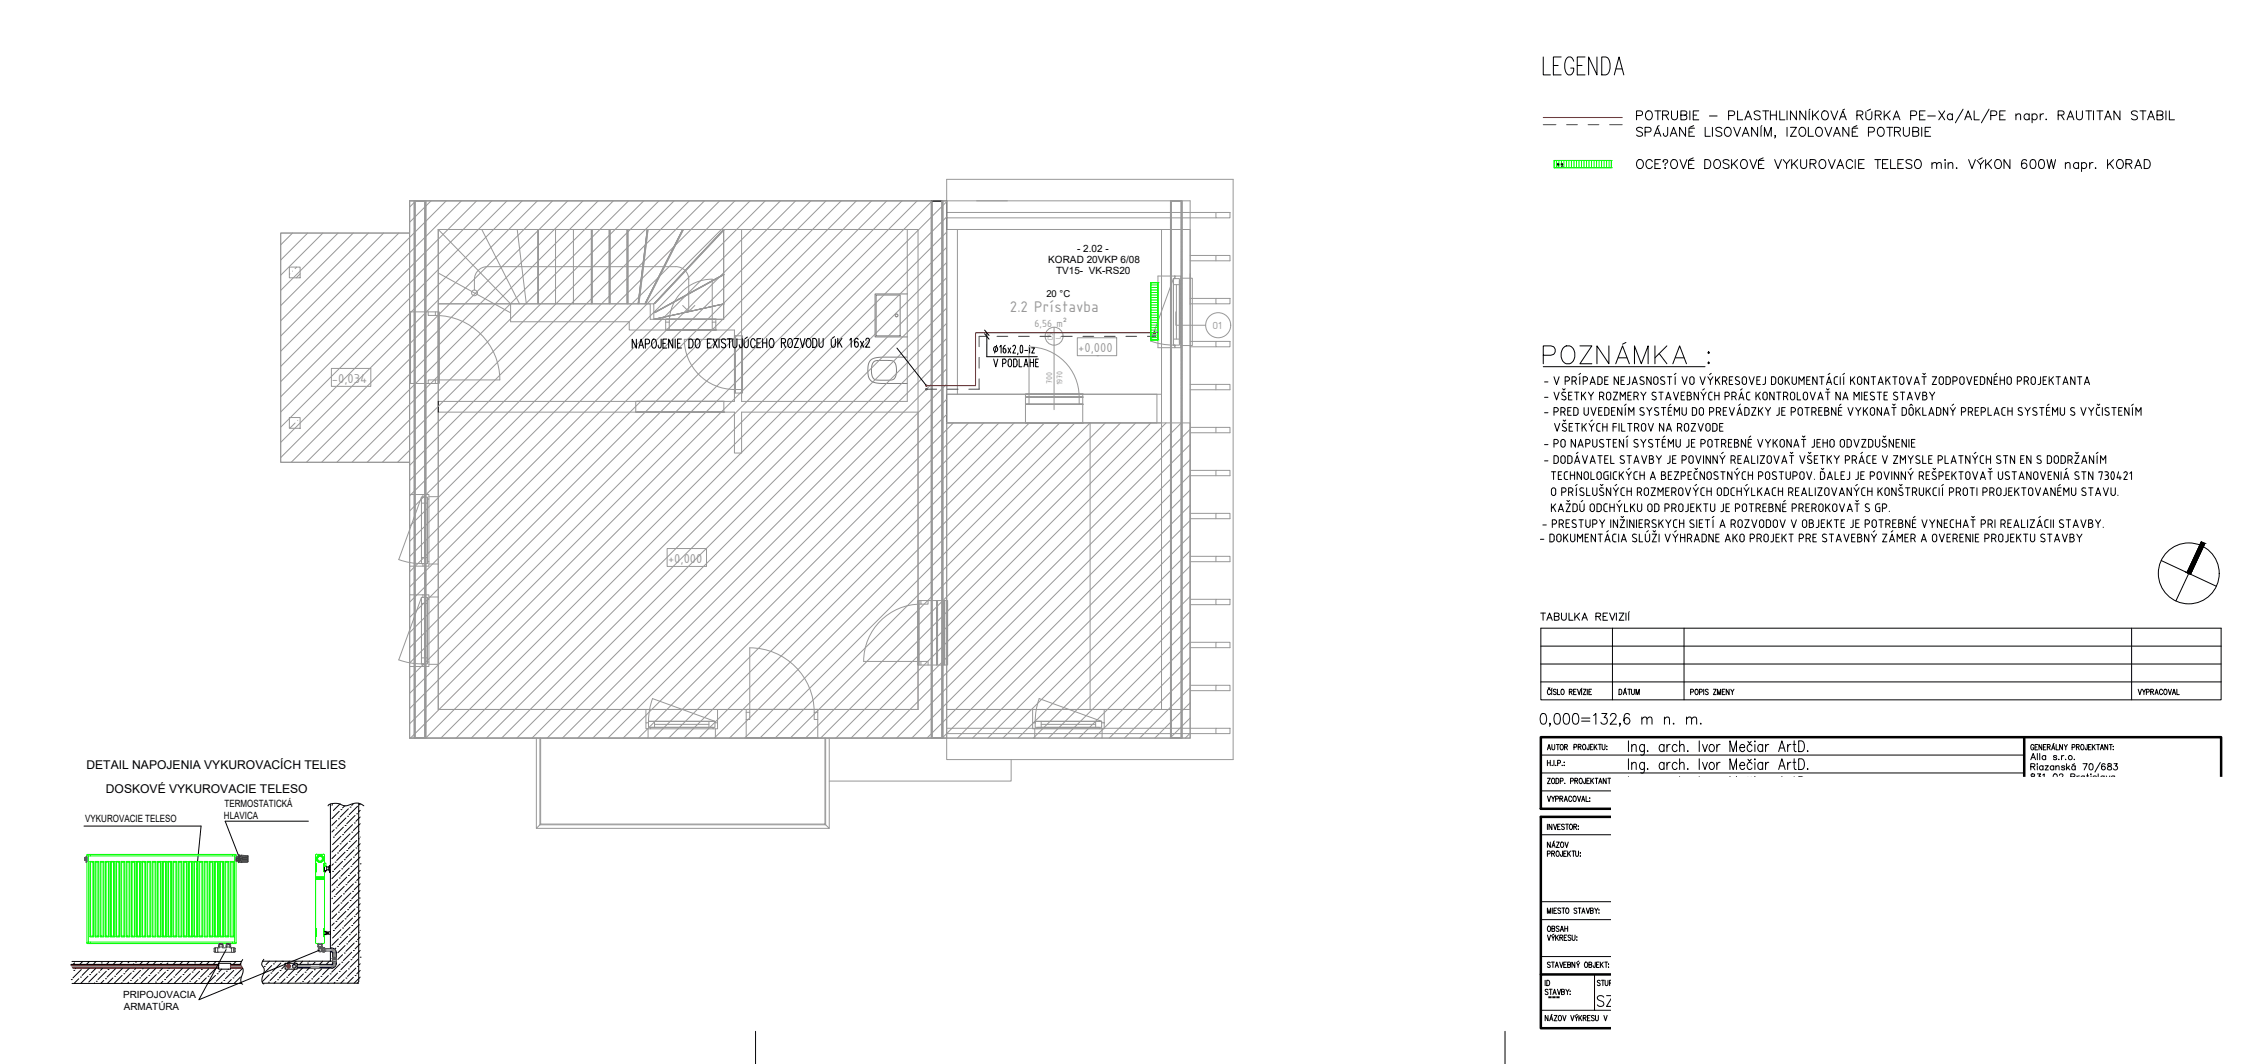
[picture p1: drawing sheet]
<svg xmlns="http://www.w3.org/2000/svg" width="630mm" height="297mm" viewBox="0 0 630 297" stroke-linecap="round" stroke-linejoin="round" font-family="sans-serif">
<defs><g id="words">
<text font-size="9.7" x="429.7" y="102.7">POZNÁMKA :</text>
<text font-size="8.8" x="429.7" y="22.2">LEGENDA</text>
<text font-size="6.6" x="444.9" y="282.2">SZP</text>
<text font-size="4.7" fill="#989898" x="282.1" y="87.2">2.2 Prístavba</text>
<text font-size="4.2" x="432.3" y="279.5">---</text>
<g font-size="3.9" fill="#989898">
<text x="301.1" y="98.3">+0,000</text>
<text x="92.7" y="106.9">-0,034</text>
<text x="186.6" y="157.2">+0,000</text>
</g>
<g font-size="3.4">
<text x="24.2" y="214.6">DETAIL NAPOJENIA VYKUROVACÍCH TELIES</text>
<text x="29.6" y="221.5">DOSKOVÉ VYKUROVACIE TELESO</text>
</g>
<g font-size="3.1" fill="#989898">
<text x="288.9" y="91.2">6,56 m²</text>
<text x="338.6" y="91.9">O1</text>
</g>
<g font-size="2.8">
<text x="300.8" y="70.4">- 2.02 -</text>
<text x="292.8" y="73.4">KORAD 20VKP 6/08</text>
<text x="294.9" y="76.4">TV15- VK-RS20</text>
<text x="62.7" y="225.2">TERMOSTATICKÁ</text>
<text x="23.8" y="229.6">VYKUROVACIE TELESO</text>
<text x="62.5" y="228.5">HLAVICA</text>
<text x="34.4" y="278.5">PRIPOJOVACIA</text>
<text x="34.6" y="282.1">ARMATÚRA</text>
</g>
<text font-size="2.7" x="292.2" y="82.9">20 °C</text>
<g font-size="2.6" fill="#00d">
<text x="66" y="242">*</text>
<text x="66" y="241.7">1</text>
</g>
<text font-size="2.6" fill="#0f0" x="66" y="240.9">2</text>
<g font-size="2.5" fill="#989898">
<text x="293.8" y="107.2" transform="rotate(-90 293.8 107.2)">700</text>
<text x="296.8" y="107.6" transform="rotate(-90 296.8 107.6)">1970</text>
</g>
<g font-size="2.2" fill="#989898">
<text x="294.1" y="95" transform="rotate(-90 294.1 95)">D5</text>
<text x="296.3" y="94.6" transform="rotate(-90 296.3 94.6)">L</text>
</g>
</g></defs>
<!-- layer: Walls -->
<g fill="none" stroke="#989898" stroke-width=".28">
<path d="M114.4 56.1v31h8M114.4 56.1h218v21.6h-2.6M114.4 56.1v150M264.4 56.1v54h58.7M202.1 64.1v25h-2.2v3h5.2v1.6h2v-29.6M253.4 64.1v48h-46.3v-2.4h-2v2.4h-2.9v3h2.9v11.4h2v-11.4h49.3v52.6h8M264.4 64.1h60M267.4 64.1v46M324.4 64.1h8v134h-8M324.4 64.1v13h3.7M324.4 64.1v134M142.6 84.8h39v4.3h4.3v3h-10.2v-2.3h-33.1z"/>
<path d="M328.1 97.1h-3.7v13h-22v8h22M329.8 96.5h2.6v109.6h-24.6M122.4 115.1h55.2v-3h-55.2v-5h-8v31h3.7M264.4 118.1v88M264.4 118.1h58.7M286.4 110.1v8h-22M119.8 138.7h2.6M118.1 158.1h-3.7v8h3.7M119.8 157.5h2.6v9.2h-2.6M118.1 186.1h-3.7v20M119.8 185.5h2.6v12.6M122.4 198.1h58v3.7"/>
<path d="M122.4 198.1v-134h134v134M122.4 198.1h134M256.4 198.1h-28v8M256.4 198.1v-12.4h8v12.4h24v3.7M288.4 198.1h20M324.4 198.1h-16v3.7M114.4 206.1h174.6M181 203.5v2.6h-66.6M200.4 201.8v-3.7h8v8h-8.6v-2.6M289 203.5v2.6M307.8 203.5v2.6h-18.8"/>
</g>
<!-- layer: Floors -->
<path d="M114.4 65.1h-36v64h36M202.1 64.1v25h-19.5v-4.3h-60.2M286.4 110.1h16M286.4 118.1h16M264.4 167.7v18M151 206.1v24h79.4v-24M208.4 206.1h20" fill="none" stroke="#989898" stroke-width=".28"/>
<!-- layer: Roofs -->
<path d="M264.4 56.1v-6h80v162h-80v-6M264.4 64.1h60M304.5 118.1v80M323.1 110.1v8M264.4 198.1h60M282.4 212.1v6h-50.8" fill="none" stroke="#989898" stroke-width=".28"/>
<!-- layer: Structural Framing -->
<g fill="none" stroke="#989898" stroke-width=".28">
<path d="M264.4 59.3h75.2M339.6 59.3h3.9v1.5h-3.9zM264.4 60.8h75.2M332.4 72.8h11.1v-1.5h-3.9v1.5M332.4 71.3h7.2M332.4 96.8h7.2M332.4 95.3h7.2M332.4 84.8h7.2M332.4 83.3h7.2M339.6 95.3h3.9v1.5h-3.9zM339.6 83.3h3.9v1.5h-3.9zM332.4 108.8h11.1v-1.5h-3.9v1.5"/>
<path d="M332.4 119.3h7.2M332.4 107.3h7.2M332.4 132.8h11.1v-1.5h-3.9v1.5M332.4 120.8h11.1v-1.5h-3.9v1.5M332.4 131.3h7.2M332.4 156.8h11.1v-1.5h-3.9v1.5M332.4 144.8h11.1v-1.5h-3.9v1.5M332.4 155.3h7.2M332.4 143.3h7.2M332.4 179.3h7.2M332.4 168.8h7.2M332.4 167.3h7.2"/>
<path d="M339.6 167.3h3.9v1.5h-3.9zM332.4 192.8h11.1v-1.5h-3.9v1.5M332.4 180.8h11.1v-1.5h-3.9v1.5M332.4 191.3h7.2M264.4 204.8h75.2M264.4 203.3h75.2M339.6 203.3h3.9v1.5h-3.9z"/>
</g>
<!-- layer: Rails -->
<path d="M149.8 206.1v25.2l1-1h79.8l-.2-.2M150.8 206.1v24.2l.2-.2M230.6 206.1v24.2l1 1h-81.8M231.6 206.1v25.2" fill="none" stroke="#989898" stroke-width=".28"/>
<!-- layer: Ceilings -->
<path d="M150.4 64.1v20.7" fill="none" stroke="#989898" stroke-width=".28"/>
<!-- layer: Common Edges -->
<path d="M202.1 64.1h5M264.4 198.1v8" fill="none" stroke="#989898" stroke-width=".28"/>
<path d="M264.4 56.1v8M122.4 112.1v3M264.4 110.1v8" fill="none" stroke="#000" stroke-width=".28"/>
<!-- layer: Frame_Mullion -->
<g fill="none" stroke="#989898" stroke-width=".28">
<path d="M327.7 79.5h1.7M328.1 77.8h-.4v18.5h.4M328.1 77.1h1.7v1.2l-.4 .2v-.7h-1.3zM328.5 79.5v15.2M329.4 78.5v17.1M329.8 78.3v17.5M119.6 87.1v1h2v-1M185.9 89.9h1v2h-1M199.9 89.9h-1v2h1M205.1 93.7v1h2v-1M327.7 94.7h1.7M328.1 96.3h1.3v-.7l.4 .2v1.3h-1.7z"/>
<path d="M119.6 107.1v-1h2v1M205.1 109.7v-1h2v1M286.4 110.9h1v2h-1M302.4 110.9h-1v2h1M118.1 138.8h1.3v.7l.4-.2v-1.2h-1.7v.7h-.4v18.5h.4M119.4 139.5v17.1M119.8 139.3v17.5M117.7 155.7h1.7M117.7 140.5h1.7M118.1 157.3h1.3v-.7l.4 .2v1.3h-1.7zM118.6 140.5v15.2M117.7 168.5h1.7"/>
<path d="M118.1 166.8h1.3v.7l.4-.2v-1.2h-1.7v.7h-.4v18.5h.4M118.6 168.5v15.2M119.4 167.5v17.1M119.8 167.3v17.5M257.2 167.7v1h2v-1M117.7 183.7h1.7M118.1 185.3h1.3v-.7l.4 .2v1.3h-1.7zM208.4 198.9h1v2h-1M228.4 198.9h-1v2h1M257.2 185.7v-1h2v1M180.4 201.8h.7v1.3h.7l-.2 .4h-1.2zM181.1 201.8v-.4h18.6v.4h.7v1.7h-1.2l-.2-.4h.7v-1.3"/>
<path d="M181.6 203.5h17.6M181.8 203.1h17.2M182.8 202.2h15.2M182.8 201.4v1.7M198 201.4v1.7M288.4 201.8h.7v1.3h.7l-.2 .4h-1.2zM289.1 201.8v-.4h18.6v.4M289.6 203.5h17.6M289.8 203.1h17.2M290.8 202.2h15.2M290.8 201.4v1.7M306 201.4v1.7"/>
<path d="M307.7 201.8h.7v1.7h-1.2l-.2-.4h.7z"/>
</g>
<!-- layer: Dvere - nad rovinou rezu -->
<g fill="none" stroke="#989898" stroke-width=".28">
<path d="M114.4 87.1h.1M114.4 87.2h.1M114.4 87.3h.1M114.4 87.4h.1M114.4 87.5h.1M114.4 87.6h.1M114.4 87.7h.1M114.4 87.8h.1M114.4 87.9h.1M114.4 88h.1M114.4 88.1h.1M114.4 88.2h.1"/>
<path d="M114.4 88.3h.1M114.4 88.4h.1M114.4 88.5h.1M114.4 88.6h.1M114.4 88.7h.1M114.4 88.8h.1M114.4 88.9h.1M114.4 89h.1M114.4 89.1h.1M114.4 89.2h.1M114.4 89.3h.1M114.4 89.4h.1"/>
<path d="M114.4 89.5h.1M114.4 89.6h.1M114.4 89.7h.1M114.4 89.8h.1M114.4 89.9h.1M114.4 90h.1M114.4 90.1h.1M114.4 90.2h.1M114.4 90.3h.1M114.4 90.4h.1M114.4 90.5h.1M114.4 90.6h.1"/>
<path d="M114.4 90.7h.1M114.4 90.8h.1M114.4 90.9h.1M114.4 91h.1M114.4 91.1h.1M114.4 91.2h.1M114.4 91.3h.1M114.4 91.4h.1M114.4 91.5h.1M114.4 91.6h.1M114.4 91.7h.1M114.4 91.8h.1"/>
<path d="M114.4 91.9h.1M114.4 92h.1M114.4 92.1h.1M114.4 92.2h.1M114.4 92.3h.1M114.4 92.4h.1M114.4 92.5h.1M114.4 92.6h.1M114.4 92.7h.1M114.4 92.8h.1M114.4 92.9h.1M114.4 93h.1"/>
<path d="M114.4 93.1h.1M114.4 93.2h.1M114.4 93.3h.1M114.4 93.4h.1M114.4 93.5h.1M114.4 93.6h.1M114.4 93.7h.1M114.4 93.8h.1M114.4 93.9h.1M114.4 94h.1M114.4 94.1h.1M114.4 94.2h.1"/>
<path d="M114.4 94.3h.1M114.4 94.4h.1M114.4 94.5h.1M114.4 94.6h.1M114.4 94.7h.1M114.4 94.8h.1M114.4 94.9h.1M114.4 95h.1M114.4 95.1h.1M114.4 95.2h.1M114.4 95.3h.1M114.4 95.4h.1"/>
<path d="M114.4 95.5h.1M114.4 95.6h.1M114.4 95.7h.1M114.4 95.8h.1M114.4 95.9h.1M114.4 96h.1M114.4 96.1h.1M114.4 96.2h.1M114.4 96.3h.1M114.4 96.4h.1M114.4 96.5h.1M114.4 96.6h.1"/>
<path d="M114.4 96.7h.1M114.4 96.8h.1M114.4 96.9h.1M114.4 97h.1M114.4 97.1h.1M114.4 97.2h.1M114.4 97.3h.1M114.4 97.4h.1M114.4 97.5h.1M114.4 97.6h.1M114.4 97.7h.1M114.4 97.8h.1"/>
<path d="M114.4 97.9h.1M114.4 98h.1M114.4 98.1h.1M114.4 98.2h.1M114.4 98.3h.1M114.4 98.4h.1M114.4 98.5h.1M114.4 98.6h.1M114.4 98.7h.1M114.4 98.8h.1M114.4 98.9h.1M114.4 99h.1"/>
<path d="M114.4 99.1h.1M114.4 99.2h.1M114.4 99.3h.1M114.4 99.4h.1M114.4 99.5h.1M114.4 99.6h.1M114.4 99.7h.1M114.4 99.8h.1M114.4 99.9h.1M114.4 87.1v20M122.4 87.1h.1M122.4 87.2h.1"/>
<path d="M122.4 87.3h.1M122.4 87.4h.1M122.4 87.5h.1M122.4 87.6h.1M122.4 87.7h.1M122.4 87.8h.1M122.4 87.9h.1M122.4 88h.1M122.4 88.1h.1M122.4 88.2h.1M122.4 88.3h.1M122.4 88.4h.1"/>
<path d="M122.4 88.5h.1M122.4 88.6h.1M122.4 88.7h.1M122.4 88.8h.1M122.4 88.9h.1M122.4 89h.1M122.4 89.1h.1M122.4 89.2h.1M122.4 89.3h.1M122.4 89.4h.1M122.4 89.5h.1M122.4 89.6h.1"/>
<path d="M122.4 89.7h.1M122.4 89.8h.1M122.4 89.9h.1M122.4 90h.1M122.4 90.1h.1M122.4 90.2h.1M122.4 90.3h.1M122.4 90.4h.1M122.4 90.5h.1M122.4 90.6h.1M122.4 90.7h.1M122.4 90.8h.1"/>
<path d="M122.4 90.9h.1M122.4 91h.1M122.4 91.1h.1M122.4 91.2h.1M122.4 91.3h.1M122.4 91.4h.1M122.4 91.5h.1M122.4 91.6h.1M122.4 91.7h.1M122.4 91.8h.1M122.4 91.9h.1M122.4 92h.1"/>
<path d="M122.4 92.1h.1M122.4 92.2h.1M122.4 92.3h.1M122.4 92.4h.1M122.4 92.5h.1M122.4 92.6h.1M122.4 92.7h.1M122.4 92.8h.1M122.4 92.9h.1M122.4 93h.1M122.4 93.1h.1M122.4 93.2h.1"/>
<path d="M122.4 93.3h.1M122.4 93.4h.1M122.4 93.5h.1M122.4 93.6h.1M122.4 93.7h.1M122.4 93.8h.1M122.4 93.9h.1M122.4 94h.1M122.4 94.1h.1M122.4 94.2h.1M122.4 94.3h.1M122.4 94.4h.1"/>
<path d="M122.4 94.5h.1M122.4 94.6h.1M122.4 94.7h.1M122.4 94.8h.1M122.4 94.9h.1M122.4 95h.1M122.4 95.1h.1M122.4 95.2h.1M122.4 95.3h.1M122.4 95.4h.1M122.4 95.5h.1M122.4 95.6h.1"/>
<path d="M122.4 95.7h.1M122.4 95.8h.1M122.4 95.9h.1M122.4 96h.1M122.4 96.1h.1M122.4 96.2h.1M122.4 96.3h.1M122.4 96.4h.1M122.4 96.5h.1M122.4 96.6h.1M122.4 96.7h.1M122.4 96.8h.1"/>
<path d="M122.4 96.9h.1M122.4 97h.1M122.4 97.1h.1M122.4 97.2h.1M122.4 97.3h.1M122.4 97.4h.1M122.4 97.5h.1M122.4 97.6h.1M122.4 97.7h.1M122.4 97.8h.1M122.4 97.9h.1M122.4 98h.1"/>
<path d="M122.4 98.1h.1M122.4 98.2h.1M122.4 98.3h.1M122.4 98.4h.1M122.4 98.5h.1M122.4 98.6h.1M122.4 98.7h.1M122.4 98.8h.1M122.4 98.9h.1M122.4 99h.1M122.4 99.1h.1M122.4 99.2h.1"/>
<path d="M122.4 99.3h.1M122.4 99.4h.1M122.4 99.5h.1M122.4 99.6h.1M122.4 99.7h.1M122.4 99.8h.1M122.4 99.9h.1M122.4 87.1v20M185.9 92.1h14M185.9 89.1h14M186 92.1h.1M186 89.1h.1"/>
<path d="M186.1 92.1h.1M186.1 89.1h.1M186.2 92.1h.1M186.2 89.1h.1M186.3 92.1h.1M186.3 89.1h.1M186.4 92.1h.1M186.4 89.1h.1M186.5 92.1h.1M186.5 89.1h.1M186.6 92.1h.1M186.6 89.1h.1"/>
<path d="M186.7 92.1h.1M186.7 89.1h.1M186.8 92.1h.1M186.8 89.1h.1M186.9 92.1h.1M186.9 89.1h.1M187 92.1h.1M187 89.1h.1M187.1 92.1h.1M187.1 89.1h.1M187.2 92.1h.1M187.2 89.1h.1"/>
<path d="M187.3 92.1h.1M187.3 89.1h.1M187.4 92.1h.1M187.4 89.1h.1M187.5 92.1h.1M187.5 89.1h.1M187.6 92.1h.1M187.6 89.1h.1M187.7 92.1h.1M187.7 89.1h.1M187.8 92.1h.1M187.8 89.1h.1"/>
<path d="M187.9 92.1h.1M187.9 89.1h.1M188 92.1h.1M188 89.1h.1M188.1 92.1h.1M188.1 89.1h.1M188.2 92.1h.1M188.2 89.1h.1M188.3 92.1h.1M188.3 89.1h.1M188.4 92.1h.1M188.4 89.1h.1"/>
<path d="M188.5 92.1h.1M188.5 89.1h.1M188.6 92.1h.1M188.6 89.1h.1M188.7 92.1h.1M188.7 89.1h.1M188.8 92.1h.1M188.8 89.1h.1M188.9 92.1h.1M188.9 89.1h.1M189 92.1h.1M189 89.1h.1"/>
<path d="M189.1 92.1h.1M189.1 89.1h.1M189.2 92.1h.1M189.2 89.1h.1M189.3 92.1h.1M189.3 89.1h.1M189.4 92.1h.1M189.4 89.1h.1M189.5 92.1h.1M189.5 89.1h.1M189.6 92.1h.1M189.6 89.1h.1"/>
<path d="M189.7 92.1h.1M189.7 89.1h.1M189.8 92.1h.1M189.8 89.1h.1M189.9 92.1h.1M189.9 89.1h.1M190 92.1h.1M190 89.1h.1M190.1 92.1h.1M190.1 89.1h.1M190.2 92.1h.1M190.2 89.1h.1"/>
<path d="M190.3 92.1h.1M190.3 89.1h.1M190.4 92.1h.1M190.4 89.1h.1M190.5 92.1h.1M190.5 89.1h.1M190.6 92.1h.1M190.6 89.1h.1M190.7 92.1h.1M190.7 89.1h.1M190.8 92.1h.1M190.8 89.1h.1"/>
<path d="M190.9 92.1h.1M190.9 89.1h.1M191 92.1h.1M191 89.1h.1M191.1 92.1h.1M191.1 89.1h.1M191.2 92.1h.1M191.2 89.1h.1M191.3 92.1h.1M191.3 89.1h.1M191.4 92.1h.1M191.4 89.1h.1"/>
<path d="M191.5 92.1h.1M191.5 89.1h.1M191.6 92.1h.1M191.6 89.1h.1M191.7 92.1h.1M191.7 89.1h.1M191.8 92.1h.1M191.8 89.1h.1M191.9 92.1h.1M191.9 89.1h.1M192 92.1h.1M192 89.1h.1"/>
<path d="M192.1 92.1h.1M192.1 89.1h.1M192.2 92.1h.1M192.2 89.1h.1M192.3 92.1h.1M192.3 89.1h.1M192.4 92.1h.1M192.4 89.1h.1M192.5 92.1h.1M192.5 89.1h.1M192.6 92.1h.1M192.6 89.1h.1"/>
<path d="M192.7 92.1h.1M192.7 89.1h.1M192.8 92.1h.1M192.8 89.1h.1M192.9 92.1h.1M192.9 89.1h.1M193 92.1h.1M193 89.1h.1M193.1 92.1h.1M193.1 89.1h.1M193.2 92.1h.1M193.2 89.1h.1"/>
<path d="M193.3 92.1h.1M193.3 89.1h.1M193.4 92.1h.1M193.4 89.1h.1M193.5 92.1h.1M193.5 89.1h.1M193.6 92.1h.1M193.6 89.1h.1M193.7 92.1h.1M193.7 89.1h.1M193.8 92.1h.1M193.8 89.1h.1"/>
<path d="M193.9 92.1h.1M193.9 89.1h.1M194 92.1h.1M194 89.1h.1M194.1 92.1h.1M194.1 89.1h.1M194.2 92.1h.1M194.2 89.1h.1M194.3 92.1h.1M194.3 89.1h.1M194.4 92.1h.1M194.4 89.1h.1"/>
<path d="M194.5 92.1h.1M194.5 89.1h.1M194.6 92.1h.1M194.6 89.1h.1M194.7 92.1h.1M194.7 89.1h.1M194.8 92.1h.1M194.8 89.1h.1M194.9 92.1h.1M194.9 89.1h.1M195 92.1h.1M195 89.1h.1"/>
<path d="M195.1 92.1h.1M195.1 89.1h.1M195.2 92.1h.1M195.2 89.1h.1M195.3 92.1h.1M195.3 89.1h.1M195.4 92.1h.1M195.4 89.1h.1M195.5 92.1h.1M195.5 89.1h.1M195.6 92.1h.1M195.6 89.1h.1"/>
<path d="M195.7 92.1h.1M195.7 89.1h.1M195.8 92.1h.1M195.8 89.1h.1M195.9 92.1h.1M195.9 89.1h.1M196 92.1h.1M196 89.1h.1M196.1 92.1h.1M196.1 89.1h.1M196.2 92.1h.1M196.2 89.1h.1"/>
<path d="M196.3 92.1h.1M196.3 89.1h.1M196.4 92.1h.1M196.4 89.1h.1M196.5 92.1h.1M196.5 89.1h.1M196.6 92.1h.1M196.6 89.1h.1M196.7 92.1h.1M196.7 89.1h.1M196.8 92.1h.1M196.8 89.1h.1"/>
<path d="M196.9 92.1h.1M196.9 89.1h.1M197 92.1h.1M197 89.1h.1M197.1 92.1h.1M197.1 89.1h.1M197.2 92.1h.1M197.2 89.1h.1M197.3 92.1h.1M197.3 89.1h.1M197.4 92.1h.1M197.4 89.1h.1"/>
<path d="M197.5 92.1h.1M197.5 89.1h.1M197.6 92.1h.1M197.6 89.1h.1M197.7 92.1h.1M197.7 89.1h.1M197.8 92.1h.1M197.8 89.1h.1M197.9 92.1h.1M197.9 89.1h.1M198 92.1h.1M198 89.1h.1"/>
<path d="M198.1 92.1h.1M198.1 89.1h.1M198.2 92.1h.1M198.2 89.1h.1M198.3 92.1h.1M198.3 89.1h.1M198.4 92.1h.1M198.4 89.1h.1M198.5 92.1h.1M198.5 89.1h.1M198.6 92.1h.1M198.6 89.1h.1"/>
<path d="M198.7 92.1h.1M198.7 89.1h.1M198.8 92.1h.1M198.8 89.1h.1M198.9 92.1h.1M198.9 89.1h.1M199 92.1h.1M199 89.1h.1M199.1 92.1h.1M199.1 89.1h.1M199.2 92.1h.1M199.2 89.1h.1"/>
<path d="M199.3 92.1h.1M199.3 89.1h.1M199.4 92.1h.1M199.4 89.1h.1M199.5 92.1h.1M199.5 89.1h.1M199.6 92.1h.1M199.6 89.1h.1M199.7 92.1h.1M199.7 89.1h.1M199.8 92.1h.1M199.8 89.1h.1"/>
<path d="M199.9 92.1h.1M199.9 89.1h.1M205.1 100h.1M205.1 99.9h.1M205.1 99.8h.1M205.1 99.7h.1M205.1 99.6h.1M205.1 99.5h.1M205.1 99.4h.1M205.1 99.3h.1M205.1 99.2h.1M205.1 99.1h.1"/>
<path d="M205.1 99h.1M205.1 98.9h.1M205.1 98.8h.1M205.1 98.7h.1M205.1 98.6h.1M205.1 98.5h.1M205.1 98.4h.1M205.1 98.3h.1M205.1 98.2h.1M205.1 98.1h.1M205.1 98h.1M205.1 97.9h.1"/>
<path d="M205.1 97.8h.1M205.1 97.7h.1M205.1 97.6h.1M205.1 97.5h.1M205.1 97.4h.1M205.1 97.3h.1M205.1 97.2h.1M205.1 97.1h.1M205.1 97h.1M205.1 96.9h.1M205.1 96.8h.1M205.1 96.7h.1"/>
<path d="M205.1 96.6h.1M205.1 96.5h.1M205.1 96.4h.1M205.1 96.3h.1M205.1 96.2h.1M205.1 96.1h.1M205.1 96h.1M205.1 95.9h.1M205.1 95.8h.1M205.1 95.7h.1M205.1 95.6h.1M205.1 95.5h.1"/>
<path d="M205.1 95.4h.1M205.1 95.3h.1M205.1 95.2h.1M205.1 95.1h.1M205.1 95h.1M205.1 94.9h.1M205.1 94.8h.1M205.1 94.7h.1M205.1 94.6h.1M205.1 94.5h.1M205.1 94.4h.1M205.1 94.3h.1"/>
<path d="M205.1 94.2h.1M205.1 94.1h.1M205.1 94h.1M205.1 93.9h.1M205.1 93.8h.1M205.1 93.7v16M207.1 100h.1M207.1 99.9h.1M207.1 99.8h.1M207.1 99.7h.1M207.1 99.6h.1M207.1 99.5h.1"/>
<path d="M207.1 99.4h.1M207.1 99.3h.1M207.1 99.2h.1M207.1 99.1h.1M207.1 99h.1M207.1 98.9h.1M207.1 98.8h.1M207.1 98.7h.1M207.1 98.6h.1M207.1 98.5h.1M207.1 98.4h.1M207.1 98.3h.1"/>
<path d="M207.1 98.2h.1M207.1 98.1h.1M207.1 98h.1M207.1 97.9h.1M207.1 97.8h.1M207.1 97.7h.1M207.1 97.6h.1M207.1 97.5h.1M207.1 97.4h.1M207.1 97.3h.1M207.1 97.2h.1M207.1 97.1h.1"/>
<path d="M207.1 97h.1M207.1 96.9h.1M207.1 96.8h.1M207.1 96.7h.1M207.1 96.6h.1M207.1 96.5h.1M207.1 96.4h.1M207.1 96.3h.1M207.1 96.2h.1M207.1 96.1h.1M207.1 96h.1M207.1 95.9h.1"/>
<path d="M207.1 95.8h.1M207.1 95.7h.1M207.1 95.6h.1M207.1 95.5h.1M207.1 95.4h.1M207.1 95.3h.1M207.1 95.2h.1M207.1 95.1h.1M207.1 95h.1M207.1 94.9h.1M207.1 94.8h.1M207.1 94.7h.1"/>
<path d="M207.1 94.6h.1M207.1 94.5h.1M207.1 94.4h.1M207.1 94.3h.1M207.1 94.2h.1M207.1 94.1h.1M207.1 94h.1M207.1 93.9h.1M207.1 93.8h.1M207.1 93.7v16M114.4 100h.1M114.4 100.1h.1"/>
<path d="M114.4 100.2h.1M114.4 100.3h.1M114.4 100.4h.1M114.4 100.5h.1M114.4 100.6h.1M114.4 100.7h.1M114.4 100.8h.1M114.4 100.9h.1M114.4 101h.1M114.4 101.1h.1M114.4 101.2h.1M114.4 101.3h.1"/>
<path d="M114.4 101.4h.1M114.4 101.5h.1M114.4 101.6h.1M114.4 101.7h.1M114.4 101.8h.1M114.4 101.9h.1M114.4 102h.1M114.4 102.1h.1M114.4 102.2h.1M114.4 102.3h.1M114.4 102.4h.1M114.4 102.5h.1"/>
<path d="M114.4 102.6h.1M114.4 102.7h.1M114.4 102.8h.1M114.4 102.9h.1M114.4 103h.1M114.4 103.1h.1M114.4 103.2h.1M114.4 103.3h.1M114.4 103.4h.1M114.4 103.5h.1M114.4 103.6h.1M114.4 103.7h.1"/>
<path d="M114.4 103.8h.1M114.4 103.9h.1M114.4 104h.1M114.4 104.1h.1M114.4 104.2h.1M114.4 104.3h.1M114.4 104.4h.1M114.4 104.5h.1M114.4 104.6h.1M114.4 104.7h.1M114.4 104.8h.1M114.4 104.9h.1"/>
<path d="M114.4 105h.1M114.4 105.1h.1M114.4 105.2h.1M114.4 105.3h.1M114.4 105.4h.1M114.4 105.5h.1M114.4 105.6h.1M114.4 105.7h.1M114.4 105.8h.1M114.4 105.9h.1M114.4 106h.1M114.4 106.1h.1"/>
<path d="M114.4 106.2h.1M114.4 106.3h.1M114.4 106.4h.1M114.4 106.5h.1M114.4 106.6h.1M114.4 106.7h.1M114.4 106.8h.1M114.4 106.9h.1M114.4 107h.1M122.4 100h.1M122.4 100.1h.1M122.4 100.2h.1"/>
<path d="M122.4 100.3h.1M122.4 100.4h.1M122.4 100.5h.1M122.4 100.6h.1M122.4 100.7h.1M122.4 100.8h.1M122.4 100.9h.1M122.4 101h.1M122.4 101.1h.1M122.4 101.2h.1M122.4 101.3h.1M122.4 101.4h.1"/>
<path d="M122.4 101.5h.1M122.4 101.6h.1M122.4 101.7h.1M122.4 101.8h.1M122.4 101.9h.1M122.4 102h.1M122.4 102.1h.1M122.4 102.2h.1M122.4 102.3h.1M122.4 102.4h.1M122.4 102.5h.1M122.4 102.6h.1"/>
<path d="M122.4 102.7h.1M122.4 102.8h.1M122.4 102.9h.1M122.4 103h.1M122.4 103.1h.1M122.4 103.2h.1M122.4 103.3h.1M122.4 103.4h.1M122.4 103.5h.1M122.4 103.6h.1M122.4 103.7h.1M122.4 103.8h.1"/>
<path d="M122.4 103.9h.1M122.4 104h.1M122.4 104.1h.1M122.4 104.2h.1M122.4 104.3h.1M122.4 104.4h.1M122.4 104.5h.1M122.4 104.6h.1M122.4 104.7h.1M122.4 104.8h.1M122.4 104.9h.1M122.4 105h.1"/>
<path d="M122.4 105.1h.1M122.4 105.2h.1M122.4 105.3h.1M122.4 105.4h.1M122.4 105.5h.1M122.4 105.6h.1M122.4 105.7h.1M122.4 105.8h.1M122.4 105.9h.1M122.4 106h.1M122.4 106.1h.1M122.4 106.2h.1"/>
<path d="M122.4 106.3h.1M122.4 106.4h.1M122.4 106.5h.1M122.4 106.6h.1M122.4 106.7h.1M122.4 106.8h.1M122.4 106.9h.1M122.4 107h.1M205.1 109.7h.1M205.1 109.6h.1M205.1 109.5h.1M205.1 109.4h.1"/>
<path d="M205.1 109.3h.1M205.1 109.2h.1M205.1 109.1h.1M205.1 109h.1M205.1 108.9h.1M205.1 108.8h.1M205.1 108.7h.1M205.1 108.6h.1M205.1 108.5h.1M205.1 108.4h.1M205.1 108.3h.1M205.1 108.2h.1"/>
<path d="M205.1 108.1h.1M205.1 108h.1M205.1 107.9h.1M205.1 107.8h.1M205.1 107.7h.1M205.1 107.6h.1M205.1 107.5h.1M205.1 107.4h.1M205.1 107.3h.1M205.1 107.2h.1M205.1 107.1h.1M205.1 107h.1"/>
<path d="M205.1 106.9h.1M205.1 106.8h.1M205.1 106.7h.1M205.1 106.6h.1M205.1 106.5h.1M205.1 106.4h.1M205.1 106.3h.1M205.1 106.2h.1M205.1 106.1h.1M205.1 106h.1M205.1 105.9h.1M205.1 105.8h.1"/>
<path d="M205.1 105.7h.1M205.1 105.6h.1M205.1 105.5h.1M205.1 105.4h.1M205.1 105.3h.1M205.1 105.2h.1M205.1 105.1h.1M205.1 105h.1M205.1 104.9h.1M205.1 104.8h.1M205.1 104.7h.1M205.1 104.6h.1"/>
<path d="M205.1 104.5h.1M205.1 104.4h.1M205.1 104.3h.1M205.1 104.2h.1M205.1 104.1h.1M205.1 104h.1M205.1 103.9h.1M205.1 103.8h.1M205.1 103.7h.1M205.1 103.6h.1M205.1 103.5h.1M205.1 103.4h.1"/>
<path d="M205.1 103.3h.1M205.1 103.2h.1M205.1 103.1h.1M205.1 103h.1M205.1 102.9h.1M205.1 102.8h.1M205.1 102.7h.1M205.1 102.6h.1M205.1 102.5h.1M205.1 102.4h.1M205.1 102.3h.1M205.1 102.2h.1"/>
<path d="M205.1 102.1h.1M205.1 102h.1M205.1 101.9h.1M205.1 101.8h.1M205.1 101.7h.1M205.1 101.6h.1M205.1 101.5h.1M205.1 101.4h.1M205.1 101.3h.1M205.1 101.2h.1M205.1 101.1h.1M205.1 101h.1"/>
<path d="M205.1 100.9h.1M205.1 100.8h.1M205.1 100.7h.1M205.1 100.6h.1M205.1 100.5h.1M205.1 100.4h.1M205.1 100.3h.1M205.1 100.2h.1M205.1 100.1h.1M207.1 109.7h.1M207.1 109.6h.1M207.1 109.5h.1"/>
<path d="M207.1 109.4h.1M207.1 109.3h.1M207.1 109.2h.1M207.1 109.1h.1M207.1 109h.1M207.1 108.9h.1M207.1 108.8h.1M207.1 108.7h.1M207.1 108.6h.1M207.1 108.5h.1M207.1 108.4h.1M207.1 108.3h.1"/>
<path d="M207.1 108.2h.1M207.1 108.1h.1M207.1 108h.1M207.1 107.9h.1M207.1 107.8h.1M207.1 107.7h.1M207.1 107.6h.1M207.1 107.5h.1M207.1 107.4h.1M207.1 107.3h.1M207.1 107.2h.1M207.1 107.1h.1"/>
<path d="M207.1 107h.1M207.1 106.9h.1M207.1 106.8h.1M207.1 106.7h.1M207.1 106.6h.1M207.1 106.5h.1M207.1 106.4h.1M207.1 106.3h.1M207.1 106.2h.1M207.1 106.1h.1M207.1 106h.1M207.1 105.9h.1"/>
<path d="M207.1 105.8h.1M207.1 105.7h.1M207.1 105.6h.1M207.1 105.5h.1M207.1 105.4h.1M207.1 105.3h.1M207.1 105.2h.1M207.1 105.1h.1M207.1 105h.1M207.1 104.9h.1M207.1 104.8h.1M207.1 104.7h.1"/>
<path d="M207.1 104.6h.1M207.1 104.5h.1M207.1 104.4h.1M207.1 104.3h.1M207.1 104.2h.1M207.1 104.1h.1M207.1 104h.1M207.1 103.9h.1M207.1 103.8h.1M207.1 103.7h.1M207.1 103.6h.1M207.1 103.5h.1"/>
<path d="M207.1 103.4h.1M207.1 103.3h.1M207.1 103.2h.1M207.1 103.1h.1M207.1 103h.1M207.1 102.9h.1M207.1 102.8h.1M207.1 102.7h.1M207.1 102.6h.1M207.1 102.5h.1M207.1 102.4h.1M207.1 102.3h.1"/>
<path d="M207.1 102.2h.1M207.1 102.1h.1M207.1 102h.1M207.1 101.9h.1M207.1 101.8h.1M207.1 101.7h.1M207.1 101.6h.1M207.1 101.5h.1M207.1 101.4h.1M207.1 101.3h.1M207.1 101.2h.1M207.1 101.1h.1"/>
<path d="M207.1 101h.1M207.1 100.9h.1M207.1 100.8h.1M207.1 100.7h.1M207.1 100.6h.1M207.1 100.5h.1M207.1 100.4h.1M207.1 100.3h.1M207.1 100.2h.1M207.1 100.1h.1M286.4 118.1h16M286.4 110.1h16"/>
<path d="M286.4 118.1h.1M286.4 110.1h.1M286.5 118.1h.1M286.5 110.1h.1M286.6 118.1h.1M286.6 110.1h.1M286.7 118.1h.1M286.7 110.1h.1M286.8 118.1h.1M286.8 110.1h.1M286.9 118.1h.1M286.9 110.1h.1"/>
<path d="M287 118.1h.1M287 110.1h.1M287.1 118.1h.1M287.1 110.1h.1M287.2 118.1h.1M287.2 110.1h.1M287.3 118.1h.1M287.3 110.1h.1M287.4 118.1h.1M287.4 110.1h.1M287.5 118.1h.1M287.5 110.1h.1"/>
<path d="M287.6 118.1h.1M287.6 110.1h.1M287.7 118.1h.1M287.7 110.1h.1M287.8 118.1h.1M287.8 110.1h.1M287.9 118.1h.1M287.9 110.1h.1M288 118.1h.1M288 110.1h.1M288.1 118.1h.1M288.1 110.1h.1"/>
<path d="M288.2 118.1h.1M288.2 110.1h.1M288.3 118.1h.1M288.3 110.1h.1M288.4 118.1h.1M288.4 110.1h.1M288.5 118.1h.1M288.5 110.1h.1M288.6 118.1h.1M288.6 110.1h.1M288.7 118.1h.1M288.7 110.1h.1"/>
<path d="M288.8 118.1h.1M288.8 110.1h.1M288.9 118.1h.1M288.9 110.1h.1M289 118.1h.1M289 110.1h.1M289.1 118.1h.1M289.1 110.1h.1M289.2 118.1h.1M289.2 110.1h.1M289.3 118.1h.1M289.3 110.1h.1"/>
<path d="M289.4 118.1h.1M289.4 110.1h.1M289.5 118.1h.1M289.5 110.1h.1M289.6 118.1h.1M289.6 110.1h.1M289.7 118.1h.1M289.7 110.1h.1M289.8 118.1h.1M289.8 110.1h.1M289.9 118.1h.1M289.9 110.1h.1"/>
<path d="M290 118.1h.1M290 110.1h.1M290.1 118.1h.1M290.1 110.1h.1M290.2 118.1h.1M290.2 110.1h.1M290.3 118.1h.1M290.3 110.1h.1M290.4 118.1h.1M290.4 110.1h.1M290.5 118.1h.1M290.5 110.1h.1"/>
<path d="M290.6 118.1h.1M290.6 110.1h.1M290.7 118.1h.1M290.7 110.1h.1M290.8 118.1h.1M290.8 110.1h.1M290.9 118.1h.1M290.9 110.1h.1M291 118.1h.1M291 110.1h.1M291.1 118.1h.1M291.1 110.1h.1"/>
<path d="M291.2 118.1h.1M291.2 110.1h.1M291.3 118.1h.1M291.3 110.1h.1M291.4 118.1h.1M291.4 110.1h.1M291.5 118.1h.1M291.5 110.1h.1M291.6 118.1h.1M291.6 110.1h.1M291.7 118.1h.1M291.7 110.1h.1"/>
<path d="M291.8 118.1h.1M291.8 110.1h.1M291.9 118.1h.1M291.9 110.1h.1M292 118.1h.1M292 110.1h.1M292.1 118.1h.1M292.1 110.1h.1M292.2 118.1h.1M292.2 110.1h.1M292.3 118.1h.1M292.3 110.1h.1"/>
<path d="M292.4 118.1h.1M292.4 110.1h.1M292.5 118.1h.1M292.5 110.1h.1M292.6 118.1h.1M292.6 110.1h.1M292.7 118.1h.1M292.7 110.1h.1M292.8 118.1h.1M292.8 110.1h.1M292.9 118.1h.1M292.9 110.1h.1"/>
<path d="M293 118.1h.1M293 110.1h.1M293.1 118.1h.1M293.1 110.1h.1M293.2 118.1h.1M293.2 110.1h.1M293.3 118.1h.1M293.3 110.1h.1M293.4 118.1h.1M293.4 110.1h.1M293.5 118.1h.1M293.5 110.1h.1"/>
<path d="M293.6 118.1h.1M293.6 110.1h.1M293.7 118.1h.1M293.7 110.1h.1M293.8 118.1h.1M293.8 110.1h.1M293.9 118.1h.1M293.9 110.1h.1M294 118.1h.1M294 110.1h.1M294.1 118.1h.1M294.1 110.1h.1"/>
<path d="M294.2 118.1h.1M294.2 110.1h.1M294.3 118.1h.1M294.3 110.1h.1M294.4 118.1h.1M294.4 110.1h.1M294.5 118.1h.1M294.5 110.1h.1M294.6 118.1h.1M294.6 110.1h.1M294.7 118.1h.1M294.7 110.1h.1"/>
<path d="M294.8 118.1h.1M294.8 110.1h.1M294.9 118.1h.1M294.9 110.1h.1M295 118.1h.1M295 110.1h.1M295.1 118.1h.1M295.1 110.1h.1M295.2 118.1h.1M295.2 110.1h.1M295.3 118.1h.1M295.3 110.1h.1"/>
<path d="M295.4 118.1h.1M295.4 110.1h.1M295.5 118.1h.1M295.5 110.1h.1M295.6 118.1h.1M295.6 110.1h.1M295.7 118.1h.1M295.7 110.1h.1M295.8 118.1h.1M295.8 110.1h.1M295.9 118.1h.1M295.9 110.1h.1"/>
<path d="M296 118.1h.1M296 110.1h.1M296.1 118.1h.1M296.1 110.1h.1M296.2 118.1h.1M296.2 110.1h.1M296.3 118.1h.1M296.3 110.1h.1M296.4 118.1h.1M296.4 110.1h.1M296.5 118.1h.1M296.5 110.1h.1"/>
<path d="M296.6 118.1h.1M296.6 110.1h.1M296.7 118.1h.1M296.7 110.1h.1M296.8 118.1h.1M296.8 110.1h.1M296.9 118.1h.1M296.9 110.1h.1M297 118.1h.1M297 110.1h.1M297.1 118.1h.1M297.1 110.1h.1"/>
<path d="M297.2 118.1h.1M297.2 110.1h.1M297.3 118.1h.1M297.3 110.1h.1M297.4 118.1h.1M297.4 110.1h.1M297.5 118.1h.1M297.5 110.1h.1M297.6 118.1h.1M297.6 110.1h.1M297.7 118.1h.1M297.7 110.1h.1"/>
<path d="M297.8 118.1h.1M297.8 110.1h.1M297.9 118.1h.1M297.9 110.1h.1M298 118.1h.1M298 110.1h.1M298.1 118.1h.1M298.1 110.1h.1M298.2 118.1h.1M298.2 110.1h.1M298.3 118.1h.1M298.3 110.1h.1"/>
<path d="M298.4 118.1h.1M298.4 110.1h.1M298.5 118.1h.1M298.5 110.1h.1M298.6 118.1h.1M298.6 110.1h.1M298.7 118.1h.1M298.7 110.1h.1M298.8 118.1h.1M298.8 110.1h.1M298.9 118.1h.1M298.9 110.1h.1"/>
<path d="M299 118.1h.1M299 110.1h.1M299.1 118.1h.1M299.1 110.1h.1M299.2 118.1h.1M299.2 110.1h.1M299.3 118.1h.1M299.3 110.1h.1M299.4 118.1h.1M299.4 110.1h.1M299.5 118.1h.1M299.5 110.1h.1"/>
<path d="M299.6 118.1h.1M299.6 110.1h.1M299.7 118.1h.1M299.7 110.1h.1M299.8 118.1h.1M299.8 110.1h.1M299.9 118.1h.1M299.9 110.1h.1M300 118.1h.1M300 110.1h.1M300.1 118.1h.1M300.1 110.1h.1"/>
<path d="M300.2 118.1h.1M300.2 110.1h.1M300.3 118.1h.1M300.3 110.1h.1M300.4 118.1h.1M300.4 110.1h.1M300.5 118.1h.1M300.5 110.1h.1M300.6 118.1h.1M300.6 110.1h.1M300.7 118.1h.1M300.7 110.1h.1"/>
<path d="M300.8 118.1h.1M300.8 110.1h.1M300.9 118.1h.1M300.9 110.1h.1M301 118.1h.1M301 110.1h.1M301.1 118.1h.1M301.1 110.1h.1M301.2 118.1h.1M301.2 110.1h.1M301.3 118.1h.1M301.3 110.1h.1"/>
<path d="M301.4 118.1h.1M301.4 110.1h.1M301.5 118.1h.1M301.5 110.1h.1M301.6 118.1h.1M301.6 110.1h.1M301.7 118.1h.1M301.7 110.1h.1M301.8 118.1h.1M301.8 110.1h.1M301.9 118.1h.1M301.9 110.1h.1"/>
<path d="M302 118.1h.1M302 110.1h.1M302.1 118.1h.1M302.1 110.1h.1M302.2 118.1h.1M302.2 110.1h.1M302.3 118.1h.1M302.3 110.1h.1M256.4 167.7h.1M256.4 167.8h.1M256.4 167.9h.1M256.4 168h.1"/>
<path d="M256.4 168.1h.1M256.4 168.2h.1M256.4 168.3h.1M256.4 168.4h.1M256.4 168.5h.1M256.4 168.6h.1M256.4 168.7h.1M256.4 168.8h.1M256.4 168.9h.1M256.4 169h.1M256.4 169.1h.1M256.4 169.2h.1"/>
<path d="M256.4 169.3h.1M256.4 169.4h.1M256.4 169.5h.1M256.4 169.6h.1M256.4 169.7h.1M256.4 169.8h.1M256.4 169.9h.1M256.4 170h.1M256.4 170.1h.1M256.4 170.2h.1M256.4 170.3h.1M256.4 170.4h.1"/>
<path d="M256.4 170.5h.1M256.4 170.6h.1M256.4 170.7h.1M256.4 170.8h.1M256.4 170.9h.1M256.4 171h.1M256.4 171.1h.1M256.4 171.2h.1M256.4 171.3h.1M256.4 171.4h.1M256.4 171.5h.1M256.4 171.6h.1"/>
<path d="M256.4 171.7h.1M256.4 171.8h.1M256.4 171.9h.1M256.4 172h.1M256.4 172.1h.1M256.4 172.2h.1M256.4 172.3h.1M256.4 172.4h.1M256.4 172.5h.1M256.4 172.6h.1M256.4 172.7h.1M256.4 172.8h.1"/>
<path d="M256.4 172.9h.1M256.4 173h.1M256.4 173.1h.1M256.4 173.2h.1M256.4 173.3h.1M256.4 173.4h.1M256.4 173.5h.1M256.4 173.6h.1M256.4 173.7h.1M256.4 173.8h.1M256.4 173.9h.1M256.4 174h.1"/>
<path d="M256.4 174.1h.1M256.4 174.2h.1M256.4 174.3h.1M256.4 174.4h.1M256.4 174.5h.1M256.4 174.6h.1M256.4 174.7h.1M256.4 174.8h.1M256.4 174.9h.1M256.4 175h.1M256.4 175.1h.1M256.4 175.2h.1"/>
<path d="M256.4 175.3h.1M256.4 175.4h.1M256.4 175.5h.1M256.4 175.6h.1M256.4 175.7h.1M256.4 175.8h.1M256.4 175.9h.1M256.4 176h.1M256.4 176.1h.1M256.4 176.2h.1M256.4 176.3h.1M256.4 176.4h.1"/>
<path d="M256.4 176.5h.1M256.4 176.6h.1M256.4 176.7h.1M256.4 176.8h.1M256.4 176.9h.1M256.4 177h.1M256.4 177.1h.1M256.4 177.2h.1M256.4 177.3h.1M256.4 177.4h.1M256.4 177.5h.1M256.4 177.6h.1"/>
<path d="M256.4 177.7h.1M256.4 177.8h.1M256.4 177.9h.1M256.4 178h.1M256.4 178.1h.1M256.4 178.2h.1M256.4 178.3h.1M256.4 178.4h.1M256.4 178.5h.1M256.4 178.6h.1M256.4 178.7h.1M256.4 178.8h.1"/>
<path d="M256.4 178.9h.1M256.4 179h.1M256.4 179.1h.1M256.4 179.2h.1M256.4 179.3h.1M256.4 179.4h.1M256.4 179.5h.1M256.4 179.6h.1M256.4 179.7h.1M256.4 179.8h.1M256.4 179.9h.1M256.4 167.7v18"/>
<path d="M264.4 167.7h.1M264.4 167.8h.1M264.4 167.9h.1M264.4 168h.1M264.4 168.1h.1M264.4 168.2h.1M264.4 168.3h.1M264.4 168.4h.1M264.4 168.5h.1M264.4 168.6h.1M264.4 168.7h.1M264.4 168.8h.1"/>
<path d="M264.4 168.9h.1M264.4 169h.1M264.4 169.1h.1M264.4 169.2h.1M264.4 169.3h.1M264.4 169.4h.1M264.4 169.5h.1M264.4 169.6h.1M264.4 169.7h.1M264.4 169.8h.1M264.4 169.9h.1M264.4 170h.1"/>
<path d="M264.4 170.1h.1M264.4 170.2h.1M264.4 170.3h.1M264.4 170.4h.1M264.4 170.5h.1M264.4 170.6h.1M264.4 170.7h.1M264.4 170.8h.1M264.4 170.9h.1M264.4 171h.1M264.4 171.1h.1M264.4 171.2h.1"/>
<path d="M264.4 171.3h.1M264.4 171.4h.1M264.4 171.5h.1M264.4 171.6h.1M264.4 171.7h.1M264.4 171.8h.1M264.4 171.9h.1M264.4 172h.1M264.4 172.1h.1M264.4 172.2h.1M264.4 172.3h.1M264.4 172.4h.1"/>
<path d="M264.4 172.5h.1M264.4 172.6h.1M264.4 172.7h.1M264.4 172.8h.1M264.4 172.9h.1M264.4 173h.1M264.4 173.1h.1M264.4 173.2h.1M264.4 173.3h.1M264.4 173.4h.1M264.4 173.5h.1M264.4 173.6h.1"/>
<path d="M264.4 173.7h.1M264.4 173.8h.1M264.4 173.9h.1M264.4 174h.1M264.4 174.1h.1M264.4 174.2h.1M264.4 174.3h.1M264.4 174.4h.1M264.4 174.5h.1M264.4 174.6h.1M264.4 174.7h.1M264.4 174.8h.1"/>
<path d="M264.4 174.9h.1M264.4 175h.1M264.4 175.1h.1M264.4 175.2h.1M264.4 175.3h.1M264.4 175.4h.1M264.4 175.5h.1M264.4 175.6h.1M264.4 175.7h.1M264.4 175.8h.1M264.4 175.9h.1M264.4 176h.1"/>
<path d="M264.4 176.1h.1M264.4 176.2h.1M264.4 176.3h.1M264.4 176.4h.1M264.4 176.5h.1M264.4 176.6h.1M264.4 176.7h.1M264.4 176.8h.1M264.4 176.9h.1M264.4 177h.1M264.4 177.1h.1M264.4 177.2h.1"/>
<path d="M264.4 177.3h.1M264.4 177.4h.1M264.4 177.5h.1M264.4 177.6h.1M264.4 177.7h.1M264.4 177.8h.1M264.4 177.9h.1M264.4 178h.1M264.4 178.1h.1M264.4 178.2h.1M264.4 178.3h.1M264.4 178.4h.1"/>
<path d="M264.4 178.5h.1M264.4 178.6h.1M264.4 178.7h.1M264.4 178.8h.1M264.4 178.9h.1M264.4 179h.1M264.4 179.1h.1M264.4 179.2h.1M264.4 179.3h.1M264.4 179.4h.1M264.4 179.5h.1M264.4 179.6h.1"/>
<path d="M264.4 179.7h.1M264.4 179.8h.1M264.4 179.9h.1M264.4 167.7v18M208.4 198.1h20M208.4 198.1h.1M208.5 198.1h.1M208.6 198.1h.1M208.7 198.1h.1M208.8 198.1h.1M208.9 198.1h.1M209 198.1h.1"/>
<path d="M209.1 198.1h.1M209.2 198.1h.1M209.3 198.1h.1M209.4 198.1h.1M209.5 198.1h.1M209.6 198.1h.1M209.7 198.1h.1M209.8 198.1h.1M209.9 198.1h.1M210 198.1h.1M210.1 198.1h.1M210.2 198.1h.1"/>
<path d="M210.3 198.1h.1M210.4 198.1h.1M210.5 198.1h.1M210.6 198.1h.1M210.7 198.1h.1M210.8 198.1h.1M210.9 198.1h.1M211 198.1h.1M211.1 198.1h.1M211.2 198.1h.1M211.3 198.1h.1M211.4 198.1h.1"/>
<path d="M211.5 198.1h.1M211.6 198.1h.1M211.7 198.1h.1M211.8 198.1h.1M211.9 198.1h.1M212 198.1h.1M212.1 198.1h.1M212.2 198.1h.1M212.3 198.1h.1M212.4 198.1h.1M212.5 198.1h.1M212.6 198.1h.1"/>
<path d="M212.7 198.1h.1M212.8 198.1h.1M212.9 198.1h.1M213 198.1h.1M213.1 198.1h.1M213.2 198.1h.1M213.3 198.1h.1M213.4 198.1h.1M213.5 198.1h.1M213.6 198.1h.1M213.7 198.1h.1M213.8 198.1h.1"/>
<path d="M213.9 198.1h.1M214 198.1h.1M214.1 198.1h.1M214.2 198.1h.1M214.3 198.1h.1M214.4 198.1h.1M214.5 198.1h.1M214.6 198.1h.1M214.7 198.1h.1M214.8 198.1h.1M214.9 198.1h.1M215 198.1h.1"/>
<path d="M215.1 198.1h.1M215.2 198.1h.1M215.3 198.1h.1M215.4 198.1h.1M215.5 198.1h.1M215.6 198.1h.1M215.7 198.1h.1M215.8 198.1h.1M215.9 198.1h.1M216 198.1h.1M216.1 198.1h.1M216.2 198.1h.1"/>
<path d="M216.3 198.1h.1M216.4 198.1h.1M216.5 198.1h.1M216.6 198.1h.1M216.7 198.1h.1M216.8 198.1h.1M216.9 198.1h.1M217 198.1h.1M217.1 198.1h.1M217.2 198.1h.1M217.3 198.1h.1M217.4 198.1h.1"/>
<path d="M217.5 198.1h.1M217.6 198.1h.1M217.7 198.1h.1M217.8 198.1h.1M217.9 198.1h.1M218 198.1h.1M218.1 198.1h.1M218.2 198.1h.1M218.3 198.1h.1M218.4 198.1h.1M218.5 198.1h.1M218.6 198.1h.1"/>
<path d="M218.7 198.1h.1M218.8 198.1h.1M218.9 198.1h.1M219 198.1h.1M219.1 198.1h.1M219.2 198.1h.1M219.3 198.1h.1M219.4 198.1h.1M219.5 198.1h.1M219.6 198.1h.1M219.7 198.1h.1M219.8 198.1h.1"/>
<path d="M219.9 198.1h.1M220 198.1h.1M220.1 198.1h.1M220.2 198.1h.1M220.3 198.1h.1M220.4 198.1h.1M220.5 198.1h.1M220.6 198.1h.1M220.7 198.1h.1M220.8 198.1h.1M220.9 198.1h.1M221 198.1h.1"/>
<path d="M221.1 198.1h.1M221.2 198.1h.1M221.3 198.1h.1M221.4 198.1h.1M221.5 198.1h.1M221.6 198.1h.1M221.7 198.1h.1M221.8 198.1h.1M221.9 198.1h.1M222 198.1h.1M222.1 198.1h.1M222.2 198.1h.1"/>
<path d="M222.3 198.1h.1M222.4 198.1h.1M222.5 198.1h.1M222.6 198.1h.1M222.7 198.1h.1M222.8 198.1h.1M222.9 198.1h.1M223 198.1h.1M223.1 198.1h.1M223.2 198.1h.1M223.3 198.1h.1M223.4 198.1h.1"/>
<path d="M223.5 198.1h.1M223.6 198.1h.1M223.7 198.1h.1M223.8 198.1h.1M223.9 198.1h.1M224 198.1h.1M224.1 198.1h.1M224.2 198.1h.1M224.3 198.1h.1M224.4 198.1h.1M224.5 198.1h.1M224.6 198.1h.1"/>
<path d="M224.7 198.1h.1M224.8 198.1h.1M224.9 198.1h.1M225 198.1h.1M225.1 198.1h.1M225.2 198.1h.1M225.3 198.1h.1M225.4 198.1h.1M225.5 198.1h.1M225.6 198.1h.1M225.7 198.1h.1M225.8 198.1h.1"/>
<path d="M225.9 198.1h.1M226 198.1h.1M226.1 198.1h.1M226.2 198.1h.1M226.3 198.1h.1M226.4 198.1h.1M226.5 198.1h.1M226.6 198.1h.1M226.7 198.1h.1M226.8 198.1h.1M226.9 198.1h.1M227 198.1h.1"/>
<path d="M227.1 198.1h.1M227.2 198.1h.1M227.3 198.1h.1M227.4 198.1h.1M227.5 198.1h.1M227.6 198.1h.1M227.7 198.1h.1M227.8 198.1h.1M227.9 198.1h.1M228 198.1h.1M228.1 198.1h.1M228.2 198.1h.1"/>
<path d="M228.3 198.1h.1M256.4 180h.1M256.4 180.1h.1M256.4 180.2h.1M256.4 180.3h.1M256.4 180.4h.1M256.4 180.5h.1M256.4 180.6h.1M256.4 180.7h.1M256.4 180.8h.1M256.4 180.9h.1M256.4 181h.1"/>
<path d="M256.4 181.1h.1M256.4 181.2h.1M256.4 181.3h.1M256.4 181.4h.1M256.4 181.5h.1M256.4 181.6h.1M256.4 181.7h.1M256.4 181.8h.1M256.4 181.9h.1M256.4 182h.1M256.4 182.1h.1M256.4 182.2h.1"/>
<path d="M256.4 182.3h.1M256.4 182.4h.1M256.4 182.5h.1M256.4 182.6h.1M256.4 182.7h.1M256.4 182.8h.1M256.4 182.9h.1M256.4 183h.1M256.4 183.1h.1M256.4 183.2h.1M256.4 183.3h.1M256.4 183.4h.1"/>
<path d="M256.4 183.5h.1M256.4 183.6h.1M256.4 183.7h.1M256.4 183.8h.1M256.4 183.9h.1M256.4 184h.1M256.4 184.1h.1M256.4 184.2h.1M256.4 184.3h.1M256.4 184.4h.1M256.4 184.5h.1M256.4 184.6h.1"/>
<path d="M256.4 184.7h.1M256.4 184.8h.1M256.4 184.9h.1M256.4 185h.1M256.4 185.1h.1M256.4 185.2h.1M256.4 185.3h.1M256.4 185.4h.1M256.4 185.5h.1M256.4 185.6h.1M264.4 180h.1M264.4 180.1h.1"/>
<path d="M264.4 180.2h.1M264.4 180.3h.1M264.4 180.4h.1M264.4 180.5h.1M264.4 180.6h.1M264.4 180.7h.1M264.4 180.8h.1M264.4 180.9h.1M264.4 181h.1M264.4 181.1h.1M264.4 181.2h.1M264.4 181.3h.1"/>
<path d="M264.4 181.4h.1M264.4 181.5h.1M264.4 181.6h.1M264.4 181.7h.1M264.4 181.8h.1M264.4 181.9h.1M264.4 182h.1M264.4 182.1h.1M264.4 182.2h.1M264.4 182.3h.1M264.4 182.4h.1M264.4 182.5h.1"/>
<path d="M264.4 182.6h.1M264.4 182.7h.1M264.4 182.8h.1M264.4 182.9h.1M264.4 183h.1M264.4 183.1h.1M264.4 183.2h.1M264.4 183.3h.1M264.4 183.4h.1M264.4 183.5h.1M264.4 183.6h.1M264.4 183.7h.1"/>
<path d="M264.4 183.8h.1M264.4 183.9h.1M264.4 184h.1M264.4 184.1h.1M264.4 184.2h.1M264.4 184.3h.1M264.4 184.4h.1M264.4 184.5h.1M264.4 184.6h.1M264.4 184.7h.1M264.4 184.8h.1M264.4 184.9h.1"/>
<path d="M264.4 185h.1M264.4 185.1h.1M264.4 185.2h.1M264.4 185.3h.1M264.4 185.4h.1M264.4 185.5h.1M264.4 185.6h.1M208.4 206.1h20M208.4 206.1h.1M208.5 206.1h.1M208.6 206.1h.1M208.7 206.1h.1"/>
<path d="M208.8 206.1h.1M208.9 206.1h.1M209 206.1h.1M209.1 206.1h.1M209.2 206.1h.1M209.3 206.1h.1M209.4 206.1h.1M209.5 206.1h.1M209.6 206.1h.1M209.7 206.1h.1M209.8 206.1h.1M209.9 206.1h.1"/>
<path d="M210 206.1h.1M210.1 206.1h.1M210.2 206.1h.1M210.3 206.1h.1M210.4 206.1h.1M210.5 206.1h.1M210.6 206.1h.1M210.7 206.1h.1M210.8 206.1h.1M210.9 206.1h.1M211 206.1h.1M211.1 206.1h.1"/>
<path d="M211.2 206.1h.1M211.3 206.1h.1M211.4 206.1h.1M211.5 206.1h.1M211.6 206.1h.1M211.7 206.1h.1M211.8 206.1h.1M211.9 206.1h.1M212 206.1h.1M212.1 206.1h.1M212.2 206.1h.1M212.3 206.1h.1"/>
<path d="M212.4 206.1h.1M212.5 206.1h.1M212.6 206.1h.1M212.7 206.1h.1M212.8 206.1h.1M212.9 206.1h.1M213 206.1h.1M213.1 206.1h.1M213.2 206.1h.1M213.3 206.1h.1M213.4 206.1h.1M213.5 206.1h.1"/>
<path d="M213.6 206.1h.1M213.7 206.1h.1M213.8 206.1h.1M213.9 206.1h.1M214 206.1h.1M214.1 206.1h.1M214.2 206.1h.1M214.3 206.1h.1M214.4 206.1h.1M214.5 206.1h.1M214.6 206.1h.1M214.7 206.1h.1"/>
<path d="M214.8 206.1h.1M214.9 206.1h.1M215 206.1h.1M215.1 206.1h.1M215.2 206.1h.1M215.3 206.1h.1M215.4 206.1h.1M215.5 206.1h.1M215.6 206.1h.1M215.7 206.1h.1M215.8 206.1h.1M215.9 206.1h.1"/>
<path d="M216 206.1h.1M216.1 206.1h.1M216.2 206.1h.1M216.3 206.1h.1M216.4 206.1h.1M216.5 206.1h.1M216.6 206.1h.1M216.7 206.1h.1M216.8 206.1h.1M216.9 206.1h.1M217 206.1h.1M217.1 206.1h.1"/>
<path d="M217.2 206.1h.1M217.3 206.1h.1M217.4 206.1h.1M217.5 206.1h.1M217.6 206.1h.1M217.7 206.1h.1M217.8 206.1h.1M217.9 206.1h.1M218 206.1h.1M218.1 206.1h.1M218.2 206.1h.1M218.3 206.1h.1"/>
<path d="M218.4 206.1h.1M218.5 206.1h.1M218.6 206.1h.1M218.7 206.1h.1M218.8 206.1h.1M218.9 206.1h.1M219 206.1h.1M219.1 206.1h.1M219.2 206.1h.1M219.3 206.1h.1M219.4 206.1h.1M219.5 206.1h.1"/>
<path d="M219.6 206.1h.1M219.7 206.1h.1M219.8 206.1h.1M219.9 206.1h.1M220 206.1h.1M220.1 206.1h.1M220.2 206.1h.1M220.3 206.1h.1M220.4 206.1h.1M220.5 206.1h.1M220.6 206.1h.1M220.7 206.1h.1"/>
<path d="M220.8 206.1h.1M220.9 206.1h.1M221 206.1h.1M221.1 206.1h.1M221.2 206.1h.1M221.3 206.1h.1M221.4 206.1h.1M221.5 206.1h.1M221.6 206.1h.1M221.7 206.1h.1M221.8 206.1h.1M221.9 206.1h.1"/>
<path d="M222 206.1h.1M222.1 206.1h.1M222.2 206.1h.1M222.3 206.1h.1M222.4 206.1h.1M222.5 206.1h.1M222.6 206.1h.1M222.7 206.1h.1M222.8 206.1h.1M222.9 206.1h.1M223 206.1h.1M223.1 206.1h.1"/>
<path d="M223.2 206.1h.1M223.3 206.1h.1M223.4 206.1h.1M223.5 206.1h.1M223.6 206.1h.1M223.7 206.1h.1M223.8 206.1h.1M223.9 206.1h.1M224 206.1h.1M224.1 206.1h.1M224.2 206.1h.1M224.3 206.1h.1"/>
<path d="M224.4 206.1h.1M224.5 206.1h.1M224.6 206.1h.1M224.7 206.1h.1M224.8 206.1h.1M224.9 206.1h.1M225 206.1h.1M225.1 206.1h.1M225.2 206.1h.1M225.3 206.1h.1M225.4 206.1h.1M225.5 206.1h.1"/>
<path d="M225.6 206.1h.1M225.7 206.1h.1M225.8 206.1h.1M225.9 206.1h.1M226 206.1h.1M226.1 206.1h.1M226.2 206.1h.1M226.3 206.1h.1M226.4 206.1h.1M226.5 206.1h.1M226.6 206.1h.1M226.7 206.1h.1"/>
<path d="M226.8 206.1h.1M226.9 206.1h.1M227 206.1h.1M227.1 206.1h.1M227.2 206.1h.1M227.3 206.1h.1M227.4 206.1h.1M227.5 206.1h.1M227.6 206.1h.1M227.7 206.1h.1M227.8 206.1h.1M227.9 206.1h.1"/>
<path d="M228 206.1h.1M228.1 206.1h.1M228.2 206.1h.1M228.3 206.1h.1"/>
</g>
<!-- layer: Plan Swing -->
<path d="M121.6 88.1a18 18 0 0 1 18 18h-18M186.9 89.9a12 12 0 0 1 12-12v12M205.1 94.7h-14a14 14 0 0 0 14 14M301.4 110.9a14 14 0 0 0-14-14v14M257.2 168.7a16 16 0 0 0-16 15.9M227.4 198.9a18 18 0 0 0-18-18v18M241.2 184.7h16" fill="none" stroke="#989898" stroke-width=".28"/>
<!-- layer: Nad rovinou rezu -->
<g fill="none" stroke="#989898" stroke-width=".28">
<path d="M115.7 59.9h.1M115.7 59.8h.1M115.7 59.7h.1M115.7 59.6h.1M115.7 59.5h.1M115.7 59.4h.1M115.7 59.3h.1M115.7 59.2h.1M115.7 59.1h.1M115.7 59h.1M115.7 58.9h.1M115.7 58.8h.1"/>
<path d="M115.7 58.7h.1M115.7 58.6h.1M115.7 58.5h.1M115.7 58.4h.1M115.7 58.3h.1M115.7 58.2h.1M115.7 58.1h.1M115.7 58h.1M115.7 57.9h.1M115.7 57.8h.1M115.7 57.7h.1M115.7 57.6h.1"/>
<path d="M115.7 57.5h.1M115.7 57.4h.1M115.7 57.3h.1M115.7 57.2h.1M115.7 57.1h.1M115.7 57h.1M115.7 56.9h.1M115.7 56.8h.1M115.7 56.7h.1M115.7 56.6h.1M115.7 56.5h.1M115.7 56.4h.1"/>
<path d="M115.7 56.3h.1M115.7 56.2h.1M115.7 56.1h.1M115.7 56.1v149.9M115.8 56.1h2.8M115.8 56.1h.1M115.9 56.1h.1M116 56.1h.1M116.1 56.1h.1M116.2 56.1h.1M116.3 56.1h.1M116.4 56.1h.1"/>
<path d="M116.5 56.1h.1M116.6 56.1h.1M116.7 56.1h.1M116.8 56.1h.1M116.9 56.1h.1M117 56.1h.1M117.1 56.1h.1M117.2 56.1h.1M117.3 56.1h.1M117.4 56.1h.1M117.5 56.1h.1M117.6 56.1h.1"/>
<path d="M117.7 56.1h.1M117.8 56.1h.1M117.9 56.1h.1M118 56.1h.1M118.1 56.1h.1M118.2 56.1h.1M118.3 56.1h.1M118.4 56.1h.1M118.5 56.1h.1M118.6 56.1h.1M118.7 56.1h.1M118.7 56.2h.1"/>
<path d="M118.7 56.3h.1M118.7 56.4h.1M118.7 56.5h.1M118.7 56.6h.1M118.7 56.7h.1M118.7 56.8h.1M118.7 56.9h.1M118.7 57h.1M118.7 57.1h.1M118.7 57.2h.1M118.7 57.3h.1M118.7 57.4h.1"/>
<path d="M118.7 57.5h.1M118.7 57.6h.1M118.7 57.7h.1M118.7 57.8h.1M118.7 57.9h.1M118.7 58h.1M118.7 58.1h.1M118.7 58.2h.1M118.7 58.3h.1M118.7 58.4h.1M118.7 58.5h.1M118.7 58.6h.1"/>
<path d="M118.7 58.7h.1M118.7 58.8h.1M118.7 58.9h.1M118.7 59h.1M118.7 59.1h.1M118.7 59.2h.1M118.7 59.3h.1M118.7 59.4h.1M118.7 59.5h.1M118.7 59.6h.1M118.7 59.7h.1M118.7 59.8h.1"/>
<path d="M118.7 59.9h.1M118.7 56.1v150M260.1 59.9h.1M260.1 59.8h.1M260.1 59.7h.1M260.1 59.6h.1M260.1 59.5h.1M260.1 59.4h.1M260.1 59.3h.1M260.1 59.2h.1M260.1 59.1h.1M260.1 59h.1"/>
<path d="M260.1 58.9h.1M260.1 58.8h.1M260.1 58.7h.1M260.1 58.6h.1M260.1 58.5h.1M260.1 58.4h.1M260.1 58.3h.1M260.1 58.2h.1M260.1 58.1h.1M260.1 58h.1M260.1 57.9h.1M260.1 57.8h.1"/>
<path d="M260.1 57.7h.1M260.1 57.6h.1M260.1 57.5h.1M260.1 57.4h.1M260.1 57.3h.1M260.1 57.2h.1M260.1 57.1h.1M260.1 57h.1M260.1 56.9h.1M260.1 56.8h.1M260.1 56.7h.1M260.1 56.6h.1"/>
<path d="M260.1 56.5h.1M260.1 56.4h.1M260.1 56.3h.1M260.1 56.2h.1M260.1 56.1h.1M260.1 56.1v149.9M263.1 56.1h.1M263.1 56.2h.1M263.1 56.3h.1M263.1 56.4h.1M263.1 56.5h.1M263.1 56.6h.1"/>
<path d="M263.1 56.7h.1M263.1 56.8h.1M263.1 56.9h.1M263.1 57h.1M263.1 57.1h.1M263.1 57.2h.1M263.1 57.3h.1M263.1 57.4h.1M263.1 57.5h.1M263.1 57.6h.1M263.1 57.7h.1M263.1 57.8h.1"/>
<path d="M263.1 57.9h.1M263.1 58h.1M263.1 58.1h.1M263.1 58.2h.1M263.1 58.3h.1M263.1 58.4h.1M263.1 58.5h.1M263.1 58.6h.1M263.1 58.7h.1M263.1 58.8h.1M263.1 58.9h.1M263.1 59h.1"/>
<path d="M263.1 59.1h.1M263.1 59.2h.1M263.1 59.3h.1M263.1 59.4h.1M263.1 59.5h.1M263.1 59.6h.1M263.1 59.7h.1M263.1 59.8h.1M263.1 59.9h.1M263.1 56.1v150M326.9 59.9h.1M326.9 59.8h.1"/>
<path d="M326.9 59.7h.1M326.9 59.6h.1M326.9 59.5h.1M326.9 59.4h.1M326.9 59.3h.1M326.9 59.2h.1M326.9 59.1h.1M326.9 59h.1M326.9 58.9h.1M326.9 58.8h.1M326.9 58.7h.1M326.9 58.6h.1"/>
<path d="M326.9 58.5h.1M326.9 58.4h.1M326.9 58.3h.1M326.9 58.2h.1M326.9 58.1h.1M326.9 58h.1M326.9 57.9h.1M326.9 57.8h.1M326.9 57.7h.1M326.9 57.6h.1M326.9 57.5h.1M326.9 57.4h.1"/>
<path d="M326.9 57.3h.1M326.9 57.2h.1M326.9 57.1h.1M326.9 57h.1M326.9 56.9h.1M326.9 56.8h.1M326.9 56.7h.1M326.9 56.6h.1M326.9 56.5h.1M326.9 56.4h.1M326.9 56.3h.1M326.9 56.2h.1"/>
<path d="M326.9 56.1h.1M327 56.1h.1M327.1 56.1h.1M327.2 56.1h.1M327.3 56.1h.1M327.4 56.1h.1M327.5 56.1h.1M327.6 56.1h.1M327.7 56.1h.1M327.8 56.1h.1M327.9 56.1h.1M328 56.1h.1"/>
<path d="M328.1 56.1h.1M328.2 56.1h.1M328.3 56.1h.1M328.4 56.1h.1M328.5 56.1h.1M328.6 56.1h.1M328.7 56.1h.1M328.8 56.1h.1M328.9 56.1h.1M329 56.1h.1M329.1 56.1h.1M329.2 56.1h.1"/>
<path d="M329.3 56.1h.1M329.4 56.1h.1M329.5 56.1h.1M329.6 56.1h.1M329.7 56.1h.1M329.8 56.1h.1M329.9 56.1h.1M329.9 56.2h.1M329.9 56.3h.1M329.9 56.4h.1M329.9 56.5h.1M329.9 56.6h.1"/>
<path d="M329.9 56.7h.1M329.9 56.8h.1M329.9 56.9h.1M329.9 57h.1M329.9 57.1h.1M329.9 57.2h.1M329.9 57.3h.1M329.9 57.4h.1M329.9 57.5h.1M329.9 57.6h.1M329.9 57.7h.1M329.9 57.8h.1"/>
<path d="M329.9 57.9h.1M329.9 58h.1M329.9 58.1h.1M329.9 58.2h.1M329.9 58.3h.1M329.9 58.4h.1M329.9 58.5h.1M329.9 58.6h.1M329.9 58.7h.1M329.9 58.8h.1M329.9 58.9h.1M329.9 59h.1"/>
<path d="M329.9 59.1h.1M329.9 59.2h.1M329.9 59.3h.1M329.9 59.4h.1M329.9 59.5h.1M329.9 59.6h.1M329.9 59.7h.1M329.9 59.8h.1M329.9 59.9h.1M115.7 79.9h.1M115.7 79.8h.1M115.7 79.7h.1"/>
<path d="M115.7 79.6h.1M115.7 79.5h.1M115.7 79.4h.1M115.7 79.3h.1M115.7 79.2h.1M115.7 79.1h.1M115.7 79h.1M115.7 78.9h.1M115.7 78.8h.1M115.7 78.7h.1M115.7 78.6h.1M115.7 78.5h.1"/>
<path d="M115.7 78.4h.1M115.7 78.3h.1M115.7 78.2h.1M115.7 78.1h.1M115.7 78h.1M115.7 77.9h.1M115.7 77.8h.1M115.7 77.7h.1M115.7 77.6h.1M115.7 77.5h.1M115.7 77.4h.1M115.7 77.3h.1"/>
<path d="M115.7 77.2h.1M115.7 77.1h.1M115.7 77h.1M115.7 76.9h.1M115.7 76.8h.1M115.7 76.7h.1M115.7 76.6h.1M115.7 76.5h.1M115.7 76.4h.1M115.7 76.3h.1M115.7 76.2h.1M115.7 76.1h.1"/>
<path d="M115.7 76h.1M115.7 75.9h.1M115.7 75.8h.1M115.7 75.7h.1M115.7 75.6h.1M115.7 75.5h.1M115.7 75.4h.1M115.7 75.3h.1M115.7 75.2h.1M115.7 75.1h.1M115.7 75h.1M115.7 74.9h.1"/>
<path d="M115.7 74.8h.1M115.7 74.7h.1M115.7 74.6h.1M115.7 74.5h.1M115.7 74.4h.1M115.7 74.3h.1M115.7 74.2h.1M115.7 74.1h.1M115.7 74h.1M115.7 73.9h.1M115.7 73.8h.1M115.7 73.7h.1"/>
<path d="M115.7 73.6h.1M115.7 73.5h.1M115.7 73.4h.1M115.7 73.3h.1M115.7 73.2h.1M115.7 73.1h.1M115.7 73h.1M115.7 72.9h.1M115.7 72.8h.1M115.7 72.7h.1M115.7 72.6h.1M115.7 72.5h.1"/>
<path d="M115.7 72.4h.1M115.7 72.3h.1M115.7 72.2h.1M115.7 72.1h.1M115.7 72h.1M115.7 71.9h.1M115.7 71.8h.1M115.7 71.7h.1M115.7 71.6h.1M115.7 71.5h.1M115.7 71.4h.1M115.7 71.3h.1"/>
<path d="M115.7 71.2h.1M115.7 71.1h.1M115.7 71h.1M115.7 70.9h.1M115.7 70.8h.1M115.7 70.7h.1M115.7 70.6h.1M115.7 70.5h.1M115.7 70.4h.1M115.7 70.3h.1M115.7 70.2h.1M115.7 70.1h.1"/>
<path d="M115.7 70h.1M115.7 69.9h.1M115.7 69.8h.1M115.7 69.7h.1M115.7 69.6h.1M115.7 69.5h.1M115.7 69.4h.1M115.7 69.3h.1M115.7 69.2h.1M115.7 69.1h.1M115.7 69h.1M115.7 68.9h.1"/>
<path d="M115.7 68.8h.1M115.7 68.7h.1M115.7 68.6h.1M115.7 68.5h.1M115.7 68.4h.1M115.7 68.3h.1M115.7 68.2h.1M115.7 68.1h.1M115.7 68h.1M115.7 67.9h.1M115.7 67.8h.1M115.7 67.7h.1"/>
<path d="M115.7 67.6h.1M115.7 67.5h.1M115.7 67.4h.1M115.7 67.3h.1M115.7 67.2h.1M115.7 67.1h.1M115.7 67h.1M115.7 66.9h.1M115.7 66.8h.1M115.7 66.7h.1M115.7 66.6h.1M115.7 66.5h.1"/>
<path d="M115.7 66.4h.1M115.7 66.3h.1M115.7 66.2h.1M115.7 66.1h.1M115.7 66h.1M115.7 65.9h.1M115.7 65.8h.1M115.7 65.7h.1M115.7 65.6h.1M115.7 65.5h.1M115.7 65.4h.1M115.7 65.3h.1"/>
<path d="M115.7 65.2h.1M115.7 65.1h.1M115.7 65h.1M115.7 64.9h.1M115.7 64.8h.1M115.7 64.7h.1M115.7 64.6h.1M115.7 64.5h.1M115.7 64.4h.1M115.7 64.3h.1M115.7 64.2h.1M115.7 64.1h.1"/>
<path d="M115.7 64h.1M115.7 63.9h.1M115.7 63.8h.1M115.7 63.7h.1M115.7 63.6h.1M115.7 63.5h.1M115.7 63.4h.1M115.7 63.3h.1M115.7 63.2h.1M115.7 63.1h.1M115.7 63h.1M115.7 62.9h.1"/>
<path d="M115.7 62.8h.1M115.7 62.7h.1M115.7 62.6h.1M115.7 62.5h.1M115.7 62.4h.1M115.7 62.3h.1M115.7 62.2h.1M115.7 62.1h.1M115.7 62h.1M115.7 61.9h.1M115.7 61.8h.1M115.7 61.7h.1"/>
<path d="M115.7 61.6h.1M115.7 61.5h.1M115.7 61.4h.1M115.7 61.3h.1M115.7 61.2h.1M115.7 61.1h.1M115.7 61h.1M115.7 60.9h.1M115.7 60.8h.1M115.7 60.7h.1M115.7 60.6h.1M115.7 60.5h.1"/>
<path d="M115.7 60.4h.1M115.7 60.3h.1M115.7 60.2h.1M115.7 60.1h.1M115.7 60h.1M118.7 60h.1M118.7 60.1h.1M118.7 60.2h.1M118.7 60.3h.1M118.7 60.4h.1M118.7 60.5h.1M118.7 60.6h.1"/>
<path d="M118.7 60.7h.1M118.7 60.8h.1M118.7 60.9h.1M118.7 61h.1M118.7 61.1h.1M118.7 61.2h.1M118.7 61.3h.1M118.7 61.4h.1M118.7 61.5h.1M118.7 61.6h.1M118.7 61.7h.1M118.7 61.8h.1"/>
<path d="M118.7 61.9h.1M118.7 62h.1M118.7 62.1h.1M118.7 62.2h.1M118.7 62.3h.1M118.7 62.4h.1M118.7 62.5h.1M118.7 62.6h.1M118.7 62.7h.1M118.7 62.8h.1M118.7 62.9h.1M118.7 63h.1"/>
<path d="M118.7 63.1h.1M118.7 63.2h.1M118.7 63.3h.1M118.7 63.4h.1M118.7 63.5h.1M118.7 63.6h.1M118.7 63.7h.1M118.7 63.8h.1M118.7 63.9h.1M118.7 64h.1M118.7 64.1h.1M118.7 64.2h.1"/>
<path d="M118.7 64.3h.1M118.7 64.4h.1M118.7 64.5h.1M118.7 64.6h.1M118.7 64.7h.1M118.7 64.8h.1M118.7 64.9h.1M118.7 65h.1M118.7 65.1h.1M118.7 65.2h.1M118.7 65.3h.1M118.7 65.4h.1"/>
<path d="M118.7 65.5h.1M118.7 65.6h.1M118.7 65.7h.1M118.7 65.8h.1M118.7 65.9h.1M118.7 66h.1M118.7 66.1h.1M118.7 66.2h.1M118.7 66.3h.1M118.7 66.4h.1M118.7 66.5h.1M118.7 66.6h.1"/>
<path d="M118.7 66.7h.1M118.7 66.8h.1M118.7 66.9h.1M118.7 67h.1M118.7 67.1h.1M118.7 67.2h.1M118.7 67.3h.1M118.7 67.4h.1M118.7 67.5h.1M118.7 67.6h.1M118.7 67.7h.1M118.7 67.8h.1"/>
<path d="M118.7 67.9h.1M118.7 68h.1M118.7 68.1h.1M118.7 68.2h.1M118.7 68.3h.1M118.7 68.4h.1M118.7 68.5h.1M118.7 68.6h.1M118.7 68.7h.1M118.7 68.8h.1M118.7 68.9h.1M118.7 69h.1"/>
<path d="M118.7 69.1h.1M118.7 69.2h.1M118.7 69.3h.1M118.7 69.4h.1M118.7 69.5h.1M118.7 69.6h.1M118.7 69.7h.1M118.7 69.8h.1M118.7 69.9h.1M118.7 70h.1M118.7 70.1h.1M118.7 70.2h.1"/>
<path d="M118.7 70.3h.1M118.7 70.4h.1M118.7 70.5h.1M118.7 70.6h.1M118.7 70.7h.1M118.7 70.8h.1M118.7 70.9h.1M118.7 71h.1M118.7 71.1h.1M118.7 71.2h.1M118.7 71.3h.1M118.7 71.4h.1"/>
<path d="M118.7 71.5h.1M118.7 71.6h.1M118.7 71.7h.1M118.7 71.8h.1M118.7 71.9h.1M118.7 72h.1M118.7 72.1h.1M118.7 72.2h.1M118.7 72.3h.1M118.7 72.4h.1M118.7 72.5h.1M118.7 72.6h.1"/>
<path d="M118.7 72.7h.1M118.7 72.8h.1M118.7 72.9h.1M118.7 73h.1M118.7 73.1h.1M118.7 73.2h.1M118.7 73.3h.1M118.7 73.4h.1M118.7 73.5h.1M118.7 73.6h.1M118.7 73.7h.1M118.7 73.8h.1"/>
<path d="M118.7 73.9h.1M118.7 74h.1M118.7 74.1h.1M118.7 74.2h.1M118.7 74.3h.1M118.7 74.4h.1M118.7 74.5h.1M118.7 74.6h.1M118.7 74.7h.1M118.7 74.8h.1M118.7 74.9h.1M118.7 75h.1"/>
<path d="M118.7 75.1h.1M118.7 75.2h.1M118.7 75.3h.1M118.7 75.4h.1M118.7 75.5h.1M118.7 75.6h.1M118.7 75.7h.1M118.7 75.8h.1M118.7 75.9h.1M118.7 76h.1M118.7 76.1h.1M118.7 76.2h.1"/>
<path d="M118.7 76.3h.1M118.7 76.4h.1M118.7 76.5h.1M118.7 76.6h.1M118.7 76.7h.1M118.7 76.8h.1M118.7 76.9h.1M118.7 77h.1M118.7 77.1h.1M118.7 77.2h.1M118.7 77.3h.1M118.7 77.4h.1"/>
<path d="M118.7 77.5h.1M118.7 77.6h.1M118.7 77.7h.1M118.7 77.8h.1M118.7 77.9h.1M118.7 78h.1M118.7 78.1h.1M118.7 78.2h.1M118.7 78.3h.1M118.7 78.4h.1M118.7 78.5h.1M118.7 78.6h.1"/>
<path d="M118.7 78.7h.1M118.7 78.8h.1M118.7 78.9h.1M118.7 79h.1M118.7 79.1h.1M118.7 79.2h.1M118.7 79.3h.1M118.7 79.4h.1M118.7 79.5h.1M118.7 79.6h.1M118.7 79.7h.1M118.7 79.8h.1"/>
<path d="M118.7 79.9h.1M260.1 79.9h.1M260.1 79.8h.1M260.1 79.7h.1M260.1 79.6h.1M260.1 79.5h.1M260.1 79.4h.1M260.1 79.3h.1M260.1 79.2h.1M260.1 79.1h.1M260.1 79h.1M260.1 78.9h.1"/>
<path d="M260.1 78.8h.1M260.1 78.7h.1M260.1 78.6h.1M260.1 78.5h.1M260.1 78.4h.1M260.1 78.3h.1M260.1 78.2h.1M260.1 78.1h.1M260.1 78h.1M260.1 77.9h.1M260.1 77.8h.1M260.1 77.7h.1"/>
<path d="M260.1 77.6h.1M260.1 77.5h.1M260.1 77.4h.1M260.1 77.3h.1M260.1 77.2h.1M260.1 77.1h.1M260.1 77h.1M260.1 76.9h.1M260.1 76.8h.1M260.1 76.7h.1M260.1 76.6h.1M260.1 76.5h.1"/>
<path d="M260.1 76.4h.1M260.1 76.3h.1M260.1 76.2h.1M260.1 76.1h.1M260.1 76h.1M260.1 75.9h.1M260.1 75.8h.1M260.1 75.7h.1M260.1 75.6h.1M260.1 75.5h.1M260.1 75.4h.1M260.1 75.3h.1"/>
<path d="M260.1 75.2h.1M260.1 75.1h.1M260.1 75h.1M260.1 74.9h.1M260.1 74.8h.1M260.1 74.7h.1M260.1 74.6h.1M260.1 74.5h.1M260.1 74.4h.1M260.1 74.3h.1M260.1 74.2h.1M260.1 74.1h.1"/>
<path d="M260.1 74h.1M260.1 73.9h.1M260.1 73.8h.1M260.1 73.7h.1M260.1 73.6h.1M260.1 73.5h.1M260.1 73.4h.1M260.1 73.3h.1M260.1 73.2h.1M260.1 73.1h.1M260.1 73h.1M260.1 72.9h.1"/>
<path d="M260.1 72.8h.1M260.1 72.7h.1M260.1 72.6h.1M260.1 72.5h.1M260.1 72.4h.1M260.1 72.3h.1M260.1 72.2h.1M260.1 72.1h.1M260.1 72h.1M260.1 71.9h.1M260.1 71.8h.1M260.1 71.7h.1"/>
<path d="M260.1 71.6h.1M260.1 71.5h.1M260.1 71.4h.1M260.1 71.3h.1M260.1 71.2h.1M260.1 71.1h.1M260.1 71h.1M260.1 70.9h.1M260.1 70.8h.1M260.1 70.7h.1M260.1 70.6h.1M260.1 70.5h.1"/>
<path d="M260.1 70.4h.1M260.1 70.3h.1M260.1 70.2h.1M260.1 70.1h.1M260.1 70h.1M260.1 69.9h.1M260.1 69.8h.1M260.1 69.7h.1M260.1 69.6h.1M260.1 69.5h.1M260.1 69.4h.1M260.1 69.3h.1"/>
<path d="M260.1 69.2h.1M260.1 69.1h.1M260.1 69h.1M260.1 68.9h.1M260.1 68.8h.1M260.1 68.7h.1M260.1 68.6h.1M260.1 68.5h.1M260.1 68.4h.1M260.1 68.3h.1M260.1 68.2h.1M260.1 68.1h.1"/>
<path d="M260.1 68h.1M260.1 67.9h.1M260.1 67.8h.1M260.1 67.7h.1M260.1 67.6h.1M260.1 67.5h.1M260.1 67.4h.1M260.1 67.3h.1M260.1 67.2h.1M260.1 67.1h.1M260.1 67h.1M260.1 66.9h.1"/>
<path d="M260.1 66.8h.1M260.1 66.7h.1M260.1 66.6h.1M260.1 66.5h.1M260.1 66.4h.1M260.1 66.3h.1M260.1 66.2h.1M260.1 66.1h.1M260.1 66h.1M260.1 65.9h.1M260.1 65.8h.1M260.1 65.7h.1"/>
<path d="M260.1 65.6h.1M260.1 65.5h.1M260.1 65.4h.1M260.1 65.3h.1M260.1 65.2h.1M260.1 65.1h.1M260.1 65h.1M260.1 64.9h.1M260.1 64.8h.1M260.1 64.7h.1M260.1 64.6h.1M260.1 64.5h.1"/>
<path d="M260.1 64.4h.1M260.1 64.3h.1M260.1 64.2h.1M260.1 64.1h.1M260.1 64h.1M260.1 63.9h.1M260.1 63.8h.1M260.1 63.7h.1M260.1 63.6h.1M260.1 63.5h.1M260.1 63.4h.1M260.1 63.3h.1"/>
<path d="M260.1 63.2h.1M260.1 63.1h.1M260.1 63h.1M260.1 62.9h.1M260.1 62.8h.1M260.1 62.7h.1M260.1 62.6h.1M260.1 62.5h.1M260.1 62.4h.1M260.1 62.3h.1M260.1 62.2h.1M260.1 62.1h.1"/>
<path d="M260.1 62h.1M260.1 61.9h.1M260.1 61.8h.1M260.1 61.7h.1M260.1 61.6h.1M260.1 61.5h.1M260.1 61.4h.1M260.1 61.3h.1M260.1 61.2h.1M260.1 61.1h.1M260.1 61h.1M260.1 60.9h.1"/>
<path d="M260.1 60.8h.1M260.1 60.7h.1M260.1 60.6h.1M260.1 60.5h.1M260.1 60.4h.1M260.1 60.3h.1M260.1 60.2h.1M260.1 60.1h.1M260.1 60h.1M263.1 60h.1M263.1 60.1h.1M263.1 60.2h.1"/>
<path d="M263.1 60.3h.1M263.1 60.4h.1M263.1 60.5h.1M263.1 60.6h.1M263.1 60.7h.1M263.1 60.8h.1M263.1 60.9h.1M263.1 61h.1M263.1 61.1h.1M263.1 61.2h.1M263.1 61.3h.1M263.1 61.4h.1"/>
<path d="M263.1 61.5h.1M263.1 61.6h.1M263.1 61.7h.1M263.1 61.8h.1M263.1 61.9h.1M263.1 62h.1M263.1 62.1h.1M263.1 62.2h.1M263.1 62.3h.1M263.1 62.4h.1M263.1 62.5h.1M263.1 62.6h.1"/>
<path d="M263.1 62.7h.1M263.1 62.8h.1M263.1 62.9h.1M263.1 63h.1M263.1 63.1h.1M263.1 63.2h.1M263.1 63.3h.1M263.1 63.4h.1M263.1 63.5h.1M263.1 63.6h.1M263.1 63.7h.1M263.1 63.8h.1"/>
<path d="M263.1 63.9h.1M263.1 64h.1M263.1 64.1h.1M263.1 64.2h.1M263.1 64.3h.1M263.1 64.4h.1M263.1 64.5h.1M263.1 64.6h.1M263.1 64.7h.1M263.1 64.8h.1M263.1 64.9h.1M263.1 65h.1"/>
<path d="M263.1 65.1h.1M263.1 65.2h.1M263.1 65.3h.1M263.1 65.4h.1M263.1 65.5h.1M263.1 65.6h.1M263.1 65.7h.1M263.1 65.8h.1M263.1 65.9h.1M263.1 66h.1M263.1 66.1h.1M263.1 66.2h.1"/>
<path d="M263.1 66.3h.1M263.1 66.4h.1M263.1 66.5h.1M263.1 66.6h.1M263.1 66.7h.1M263.1 66.8h.1M263.1 66.9h.1M263.1 67h.1M263.1 67.1h.1M263.1 67.2h.1M263.1 67.3h.1M263.1 67.4h.1"/>
<path d="M263.1 67.5h.1M263.1 67.6h.1M263.1 67.7h.1M263.1 67.8h.1M263.1 67.9h.1M263.1 68h.1M263.1 68.1h.1M263.1 68.2h.1M263.1 68.3h.1M263.1 68.4h.1M263.1 68.5h.1M263.1 68.6h.1"/>
<path d="M263.1 68.7h.1M263.1 68.8h.1M263.1 68.9h.1M263.1 69h.1M263.1 69.1h.1M263.1 69.2h.1M263.1 69.3h.1M263.1 69.4h.1M263.1 69.5h.1M263.1 69.6h.1M263.1 69.7h.1M263.1 69.8h.1"/>
<path d="M263.1 69.9h.1M263.1 70h.1M263.1 70.1h.1M263.1 70.2h.1M263.1 70.3h.1M263.1 70.4h.1M263.1 70.5h.1M263.1 70.6h.1M263.1 70.7h.1M263.1 70.8h.1M263.1 70.9h.1M263.1 71h.1"/>
<path d="M263.1 71.1h.1M263.1 71.2h.1M263.1 71.3h.1M263.1 71.4h.1M263.1 71.5h.1M263.1 71.6h.1M263.1 71.7h.1M263.1 71.8h.1M263.1 71.9h.1M263.1 72h.1M263.1 72.1h.1M263.1 72.2h.1"/>
<path d="M263.1 72.3h.1M263.1 72.4h.1M263.1 72.5h.1M263.1 72.6h.1M263.1 72.7h.1M263.1 72.8h.1M263.1 72.9h.1M263.1 73h.1M263.1 73.1h.1M263.1 73.2h.1M263.1 73.3h.1M263.1 73.4h.1"/>
<path d="M263.1 73.5h.1M263.1 73.6h.1M263.1 73.7h.1M263.1 73.8h.1M263.1 73.9h.1M263.1 74h.1M263.1 74.1h.1M263.1 74.2h.1M263.1 74.3h.1M263.1 74.4h.1M263.1 74.5h.1M263.1 74.6h.1"/>
<path d="M263.1 74.7h.1M263.1 74.8h.1M263.1 74.9h.1M263.1 75h.1M263.1 75.1h.1M263.1 75.2h.1M263.1 75.3h.1M263.1 75.4h.1M263.1 75.5h.1M263.1 75.6h.1M263.1 75.7h.1M263.1 75.8h.1"/>
<path d="M263.1 75.9h.1M263.1 76h.1M263.1 76.1h.1M263.1 76.2h.1M263.1 76.3h.1M263.1 76.4h.1M263.1 76.5h.1M263.1 76.6h.1M263.1 76.7h.1M263.1 76.8h.1M263.1 76.9h.1M263.1 77h.1"/>
<path d="M263.1 77.1h.1M263.1 77.2h.1M263.1 77.3h.1M263.1 77.4h.1M263.1 77.5h.1M263.1 77.6h.1M263.1 77.7h.1M263.1 77.8h.1M263.1 77.9h.1M263.1 78h.1M263.1 78.1h.1M263.1 78.2h.1"/>
<path d="M263.1 78.3h.1M263.1 78.4h.1M263.1 78.5h.1M263.1 78.6h.1M263.1 78.7h.1M263.1 78.8h.1M263.1 78.9h.1M263.1 79h.1M263.1 79.1h.1M263.1 79.2h.1M263.1 79.3h.1M263.1 79.4h.1"/>
<path d="M263.1 79.5h.1M263.1 79.6h.1M263.1 79.7h.1M263.1 79.8h.1M263.1 79.9h.1M326.9 79.9h.1M326.9 79.8h.1M326.9 79.7h.1M326.9 79.6h.1M326.9 79.5h.1M326.9 79.4h.1M326.9 79.3h.1"/>
<path d="M326.9 79.2h.1M326.9 79.1h.1M326.9 79h.1M326.9 78.9h.1M326.9 78.8h.1M326.9 78.7h.1M326.9 78.6h.1M326.9 78.5h.1M326.9 78.4h.1M326.9 78.3h.1M326.9 78.2h.1M326.9 78.1h.1"/>
<path d="M326.9 78h.1M326.9 77.9h.1M326.9 77.8h.1M326.9 77.7h.1M326.9 77.6h.1M326.9 77.5h.1M326.9 77.4h.1M326.9 77.3h.1M326.9 77.2h.1M326.9 77.1h.1M326.9 77h.1M326.9 76.9h.1"/>
<path d="M326.9 76.8h.1M326.9 76.7h.1M326.9 76.6h.1M326.9 76.5h.1M326.9 76.4h.1M326.9 76.3h.1M326.9 76.2h.1M326.9 76.1h.1M326.9 76h.1M326.9 75.9h.1M326.9 75.8h.1M326.9 75.7h.1"/>
<path d="M326.9 75.6h.1M326.9 75.5h.1M326.9 75.4h.1M326.9 75.3h.1M326.9 75.2h.1M326.9 75.1h.1M326.9 75h.1M326.9 74.9h.1M326.9 74.8h.1M326.9 74.7h.1M326.9 74.6h.1M326.9 74.5h.1"/>
<path d="M326.9 74.4h.1M326.9 74.3h.1M326.9 74.2h.1M326.9 74.1h.1M326.9 74h.1M326.9 73.9h.1M326.9 73.8h.1M326.9 73.7h.1M326.9 73.6h.1M326.9 73.5h.1M326.9 73.4h.1M326.9 73.3h.1"/>
<path d="M326.9 73.2h.1M326.9 73.1h.1M326.9 73h.1M326.9 72.9h.1M326.9 72.8h.1M326.9 72.7h.1M326.9 72.6h.1M326.9 72.5h.1M326.9 72.4h.1M326.9 72.3h.1M326.9 72.2h.1M326.9 72.1h.1"/>
<path d="M326.9 72h.1M326.9 71.9h.1M326.9 71.8h.1M326.9 71.7h.1M326.9 71.6h.1M326.9 71.5h.1M326.9 71.4h.1M326.9 71.3h.1M326.9 71.2h.1M326.9 71.1h.1M326.9 71h.1M326.9 70.9h.1"/>
<path d="M326.9 70.8h.1M326.9 70.7h.1M326.9 70.6h.1M326.9 70.5h.1M326.9 70.4h.1M326.9 70.3h.1M326.9 70.2h.1M326.9 70.1h.1M326.9 70h.1M326.9 69.9h.1M326.9 69.8h.1M326.9 69.7h.1"/>
<path d="M326.9 69.6h.1M326.9 69.5h.1M326.9 69.4h.1M326.9 69.3h.1M326.9 69.2h.1M326.9 69.1h.1M326.9 69h.1M326.9 68.9h.1M326.9 68.8h.1M326.9 68.7h.1M326.9 68.6h.1M326.9 68.5h.1"/>
<path d="M326.9 68.4h.1M326.9 68.3h.1M326.9 68.2h.1M326.9 68.1h.1M326.9 68h.1M326.9 67.9h.1M326.9 67.8h.1M326.9 67.7h.1M326.9 67.6h.1M326.9 67.5h.1M326.9 67.4h.1M326.9 67.3h.1"/>
<path d="M326.9 67.2h.1M326.9 67.1h.1M326.9 67h.1M326.9 66.9h.1M326.9 66.8h.1M326.9 66.7h.1M326.9 66.6h.1M326.9 66.5h.1M326.9 66.4h.1M326.9 66.3h.1M326.9 66.2h.1M326.9 66.1h.1"/>
<path d="M326.9 66h.1M326.9 65.9h.1M326.9 65.8h.1M326.9 65.7h.1M326.9 65.6h.1M326.9 65.5h.1M326.9 65.4h.1M326.9 65.3h.1M326.9 65.2h.1M326.9 65.1h.1M326.9 65h.1M326.9 64.9h.1"/>
<path d="M326.9 64.8h.1M326.9 64.7h.1M326.9 64.6h.1M326.9 64.5h.1M326.9 64.4h.1M326.9 64.3h.1M326.9 64.2h.1M326.9 64.1h.1M326.9 64h.1M326.9 63.9h.1M326.9 63.8h.1M326.9 63.7h.1"/>
<path d="M326.9 63.6h.1M326.9 63.5h.1M326.9 63.4h.1M326.9 63.3h.1M326.9 63.2h.1M326.9 63.1h.1M326.9 63h.1M326.9 62.9h.1M326.9 62.8h.1M326.9 62.7h.1M326.9 62.6h.1M326.9 62.5h.1"/>
<path d="M326.9 62.4h.1M326.9 62.3h.1M326.9 62.2h.1M326.9 62.1h.1M326.9 62h.1M326.9 61.9h.1M326.9 61.8h.1M326.9 61.7h.1M326.9 61.6h.1M326.9 61.5h.1M326.9 61.4h.1M326.9 61.3h.1"/>
<path d="M326.9 61.2h.1M326.9 61.1h.1M326.9 61h.1M326.9 60.9h.1M326.9 60.8h.1M326.9 60.7h.1M326.9 60.6h.1M326.9 60.5h.1M326.9 60.4h.1M326.9 60.3h.1M326.9 60.2h.1M326.9 60.1h.1"/>
<path d="M326.9 60h.1M329.9 60h.1M329.9 60.1h.1M329.9 60.2h.1M329.9 60.3h.1M329.9 60.4h.1M329.9 60.5h.1M329.9 60.6h.1M329.9 60.7h.1M329.9 60.8h.1M329.9 60.9h.1M329.9 61h.1"/>
<path d="M329.9 61.1h.1M329.9 61.2h.1M329.9 61.3h.1M329.9 61.4h.1M329.9 61.5h.1M329.9 61.6h.1M329.9 61.7h.1M329.9 61.8h.1M329.9 61.9h.1M329.9 62h.1M329.9 62.1h.1M329.9 62.2h.1"/>
<path d="M329.9 62.3h.1M329.9 62.4h.1M329.9 62.5h.1M329.9 62.6h.1M329.9 62.7h.1M329.9 62.8h.1M329.9 62.9h.1M329.9 63h.1M329.9 63.1h.1M329.9 63.2h.1M329.9 63.3h.1M329.9 63.4h.1"/>
<path d="M329.9 63.5h.1M329.9 63.6h.1M329.9 63.7h.1M329.9 63.8h.1M329.9 63.9h.1M329.9 64h.1M329.9 64.1h.1M329.9 64.2h.1M329.9 64.3h.1M329.9 64.4h.1M329.9 64.5h.1M329.9 64.6h.1"/>
<path d="M329.9 64.7h.1M329.9 64.8h.1M329.9 64.9h.1M329.9 65h.1M329.9 65.1h.1M329.9 65.2h.1M329.9 65.3h.1M329.9 65.4h.1M329.9 65.5h.1M329.9 65.6h.1M329.9 65.7h.1M329.9 65.8h.1"/>
<path d="M329.9 65.9h.1M329.9 66h.1M329.9 66.1h.1M329.9 66.2h.1M329.9 66.3h.1M329.9 66.4h.1M329.9 66.5h.1M329.9 66.6h.1M329.9 66.7h.1M329.9 66.8h.1M329.9 66.9h.1M329.9 67h.1"/>
<path d="M329.9 67.1h.1M329.9 67.2h.1M329.9 67.3h.1M329.9 67.4h.1M329.9 67.5h.1M329.9 67.6h.1M329.9 67.7h.1M329.9 67.8h.1M329.9 67.9h.1M329.9 68h.1M329.9 68.1h.1M329.9 68.2h.1"/>
<path d="M329.9 68.3h.1M329.9 68.4h.1M329.9 68.5h.1M329.9 68.6h.1M329.9 68.7h.1M329.9 68.8h.1M329.9 68.9h.1M329.9 69h.1M329.9 69.1h.1M329.9 69.2h.1M329.9 69.3h.1M329.9 69.4h.1"/>
<path d="M329.9 69.5h.1M329.9 69.6h.1M329.9 69.7h.1M329.9 69.8h.1M329.9 69.9h.1M329.9 70h.1M329.9 70.1h.1M329.9 70.2h.1M329.9 70.3h.1M329.9 70.4h.1M329.9 70.5h.1M329.9 70.6h.1"/>
<path d="M329.9 70.7h.1M329.9 70.8h.1M329.9 70.9h.1M329.9 71h.1M329.9 71.1h.1M329.9 71.2h.1M329.9 71.3h.1M329.9 71.4h.1M329.9 71.5h.1M329.9 71.6h.1M329.9 71.7h.1M329.9 71.8h.1"/>
<path d="M329.9 71.9h.1M329.9 72h.1M329.9 72.1h.1M329.9 72.2h.1M329.9 72.3h.1M329.9 72.4h.1M329.9 72.5h.1M329.9 72.6h.1M329.9 72.7h.1M329.9 72.8h.1M329.9 72.9h.1M329.9 73h.1"/>
<path d="M329.9 73.1h.1M329.9 73.2h.1M329.9 73.3h.1M329.9 73.4h.1M329.9 73.5h.1M329.9 73.6h.1M329.9 73.7h.1M329.9 73.8h.1M329.9 73.9h.1M329.9 74h.1M329.9 74.1h.1M329.9 74.2h.1"/>
<path d="M329.9 74.3h.1M329.9 74.4h.1M329.9 74.5h.1M329.9 74.6h.1M329.9 74.7h.1M329.9 74.8h.1M329.9 74.9h.1M329.9 75h.1M329.9 75.1h.1M329.9 75.2h.1M329.9 75.3h.1M329.9 75.4h.1"/>
<path d="M329.9 75.5h.1M329.9 75.6h.1M329.9 75.7h.1M329.9 75.8h.1M329.9 75.9h.1M329.9 76h.1M329.9 76.1h.1M329.9 76.2h.1M329.9 76.3h.1M329.9 76.4h.1M329.9 76.5h.1M329.9 76.6h.1"/>
<path d="M329.9 76.7h.1M329.9 76.8h.1M329.9 76.9h.1M329.9 77h.1M329.9 77.1h.1M329.9 77.2h.1M329.9 77.3h.1M329.9 77.4h.1M329.9 77.5h.1M329.9 77.6h.1M329.9 77.7h.1M329.9 77.8h.1"/>
<path d="M329.9 77.9h.1M329.9 78h.1M329.9 78.1h.1M329.9 78.2h.1M329.9 78.3h.1M329.9 78.4h.1M329.9 78.5h.1M329.9 78.6h.1M329.9 78.7h.1M329.9 78.8h.1M329.9 78.9h.1M329.9 79h.1"/>
<path d="M329.9 79.1h.1M329.9 79.2h.1M329.9 79.3h.1M329.9 79.4h.1M329.9 79.5h.1M329.9 79.6h.1M329.9 79.7h.1M329.9 79.8h.1M329.9 79.9h.1M115.7 99.9h.1M115.7 99.8h.1M115.7 99.7h.1"/>
<path d="M115.7 99.6h.1M115.7 99.5h.1M115.7 99.4h.1M115.7 99.3h.1M115.7 99.2h.1M115.7 99.1h.1M115.7 99h.1M115.7 98.9h.1M115.7 98.8h.1M115.7 98.7h.1M115.7 98.6h.1M115.7 98.5h.1"/>
<path d="M115.7 98.4h.1M115.7 98.3h.1M115.7 98.2h.1M115.7 98.1h.1M115.7 98h.1M115.7 97.9h.1M115.7 97.8h.1M115.7 97.7h.1M115.7 97.6h.1M115.7 97.5h.1M115.7 97.4h.1M115.7 97.3h.1"/>
<path d="M115.7 97.2h.1M115.7 97.1h.1M115.7 97h.1M115.7 96.9h.1M115.7 96.8h.1M115.7 96.7h.1M115.7 96.6h.1M115.7 96.5h.1M115.7 96.4h.1M115.7 96.3h.1M115.7 96.2h.1M115.7 96.1h.1"/>
<path d="M115.7 96h.1M115.7 95.9h.1M115.7 95.8h.1M115.7 95.7h.1M115.7 95.6h.1M115.7 95.5h.1M115.7 95.4h.1M115.7 95.3h.1M115.7 95.2h.1M115.7 95.1h.1M115.7 95h.1M115.7 94.9h.1"/>
<path d="M115.7 94.8h.1M115.7 94.7h.1M115.7 94.6h.1M115.7 94.5h.1M115.7 94.4h.1M115.7 94.3h.1M115.7 94.2h.1M115.7 94.1h.1M115.7 94h.1M115.7 93.9h.1M115.7 93.8h.1M115.7 93.7h.1"/>
<path d="M115.7 93.6h.1M115.7 93.5h.1M115.7 93.4h.1M115.7 93.3h.1M115.7 93.2h.1M115.7 93.1h.1M115.7 93h.1M115.7 92.9h.1M115.7 92.8h.1M115.7 92.7h.1M115.7 92.6h.1M115.7 92.5h.1"/>
<path d="M115.7 92.4h.1M115.7 92.3h.1M115.7 92.2h.1M115.7 92.1h.1M115.7 92h.1M115.7 91.9h.1M115.7 91.8h.1M115.7 91.7h.1M115.7 91.6h.1M115.7 91.5h.1M115.7 91.4h.1M115.7 91.3h.1"/>
<path d="M115.7 91.2h.1M115.7 91.1h.1M115.7 91h.1M115.7 90.9h.1M115.7 90.8h.1M115.7 90.7h.1M115.7 90.6h.1M115.7 90.5h.1M115.7 90.4h.1M115.7 90.3h.1M115.7 90.2h.1M115.7 90.1h.1"/>
<path d="M115.7 90h.1M115.7 89.9h.1M115.7 89.8h.1M115.7 89.7h.1M115.7 89.6h.1M115.7 89.5h.1M115.7 89.4h.1M115.7 89.3h.1M115.7 89.2h.1M115.7 89.1h.1M115.7 89h.1M115.7 88.9h.1"/>
<path d="M115.7 88.8h.1M115.7 88.7h.1M115.7 88.6h.1M115.7 88.5h.1M115.7 88.4h.1M115.7 88.3h.1M115.7 88.2h.1M115.7 88.1h.1M115.7 88h.1M115.7 87.9h.1M115.7 87.8h.1M115.7 87.7h.1"/>
<path d="M115.7 87.6h.1M115.7 87.5h.1M115.7 87.4h.1M115.7 87.3h.1M115.7 87.2h.1M115.7 87.1h.1M115.7 87h.1M115.7 86.9h.1M115.7 86.8h.1M115.7 86.7h.1M115.7 86.6h.1M115.7 86.5h.1"/>
<path d="M115.7 86.4h.1M115.7 86.3h.1M115.7 86.2h.1M115.7 86.1h.1M115.7 86h.1M115.7 85.9h.1M115.7 85.8h.1M115.7 85.7h.1M115.7 85.6h.1M115.7 85.5h.1M115.7 85.4h.1M115.7 85.3h.1"/>
<path d="M115.7 85.2h.1M115.7 85.1h.1M115.7 85h.1M115.7 84.9h.1M115.7 84.8h.1M115.7 84.7h.1M115.7 84.6h.1M115.7 84.5h.1M115.7 84.4h.1M115.7 84.3h.1M115.7 84.2h.1M115.7 84.1h.1"/>
<path d="M115.7 84h.1M115.7 83.9h.1M115.7 83.8h.1M115.7 83.7h.1M115.7 83.6h.1M115.7 83.5h.1M115.7 83.4h.1M115.7 83.3h.1M115.7 83.2h.1M115.7 83.1h.1M115.7 83h.1M115.7 82.9h.1"/>
<path d="M115.7 82.8h.1M115.7 82.7h.1M115.7 82.6h.1M115.7 82.5h.1M115.7 82.4h.1M115.7 82.3h.1M115.7 82.2h.1M115.7 82.1h.1M115.7 82h.1M115.7 81.9h.1M115.7 81.8h.1M115.7 81.7h.1"/>
<path d="M115.7 81.6h.1M115.7 81.5h.1M115.7 81.4h.1M115.7 81.3h.1M115.7 81.2h.1M115.7 81.1h.1M115.7 81h.1M115.7 80.9h.1M115.7 80.8h.1M115.7 80.7h.1M115.7 80.6h.1M115.7 80.5h.1"/>
<path d="M115.7 80.4h.1M115.7 80.3h.1M115.7 80.2h.1M115.7 80.1h.1M115.7 80h.1M118.7 80h.1M118.7 80.1h.1M118.7 80.2h.1M118.7 80.3h.1M118.7 80.4h.1M118.7 80.5h.1M118.7 80.6h.1"/>
<path d="M118.7 80.7h.1M118.7 80.8h.1M118.7 80.9h.1M118.7 81h.1M118.7 81.1h.1M118.7 81.2h.1M118.7 81.3h.1M118.7 81.4h.1M118.7 81.5h.1M118.7 81.6h.1M118.7 81.7h.1M118.7 81.8h.1"/>
<path d="M118.7 81.9h.1M118.7 82h.1M118.7 82.1h.1M118.7 82.2h.1M118.7 82.3h.1M118.7 82.4h.1M118.7 82.5h.1M118.7 82.6h.1M118.7 82.7h.1M118.7 82.8h.1M118.7 82.9h.1M118.7 83h.1"/>
<path d="M118.7 83.1h.1M118.7 83.2h.1M118.7 83.3h.1M118.7 83.4h.1M118.7 83.5h.1M118.7 83.6h.1M118.7 83.7h.1M118.7 83.8h.1M118.7 83.9h.1M118.7 84h.1M118.7 84.1h.1M118.7 84.2h.1"/>
<path d="M118.7 84.3h.1M118.7 84.4h.1M118.7 84.5h.1M118.7 84.6h.1M118.7 84.7h.1M118.7 84.8h.1M118.7 84.9h.1M118.7 85h.1M118.7 85.1h.1M118.7 85.2h.1M118.7 85.3h.1M118.7 85.4h.1"/>
<path d="M118.7 85.5h.1M118.7 85.6h.1M118.7 85.7h.1M118.7 85.8h.1M118.7 85.9h.1M118.7 86h.1M118.7 86.1h.1M118.7 86.2h.1M118.7 86.3h.1M118.7 86.4h.1M118.7 86.5h.1M118.7 86.6h.1"/>
<path d="M118.7 86.7h.1M118.7 86.8h.1M118.7 86.9h.1M118.7 87h.1M118.7 87.1h.1M118.7 87.2h.1M118.7 87.3h.1M118.7 87.4h.1M118.7 87.5h.1M118.7 87.6h.1M118.7 87.7h.1M118.7 87.8h.1"/>
<path d="M118.7 87.9h.1M118.7 88h.1M118.7 88.1h.1M118.7 88.2h.1M118.7 88.3h.1M118.7 88.4h.1M118.7 88.5h.1M118.7 88.6h.1M118.7 88.7h.1M118.7 88.8h.1M118.7 88.9h.1M118.7 89h.1"/>
<path d="M118.7 89.1h.1M118.7 89.2h.1M118.7 89.3h.1M118.7 89.4h.1M118.7 89.5h.1M118.7 89.6h.1M118.7 89.7h.1M118.7 89.8h.1M118.7 89.9h.1M118.7 90h.1M118.7 90.1h.1M118.7 90.2h.1"/>
<path d="M118.7 90.3h.1M118.7 90.4h.1M118.7 90.5h.1M118.7 90.6h.1M118.7 90.7h.1M118.7 90.8h.1M118.7 90.9h.1M118.7 91h.1M118.7 91.1h.1M118.7 91.2h.1M118.7 91.3h.1M118.7 91.4h.1"/>
<path d="M118.7 91.5h.1M118.7 91.6h.1M118.7 91.7h.1M118.7 91.8h.1M118.7 91.9h.1M118.7 92h.1M118.7 92.1h.1M118.7 92.2h.1M118.7 92.3h.1M118.7 92.4h.1M118.7 92.5h.1M118.7 92.6h.1"/>
<path d="M118.7 92.7h.1M118.7 92.8h.1M118.7 92.9h.1M118.7 93h.1M118.7 93.1h.1M118.7 93.2h.1M118.7 93.3h.1M118.7 93.4h.1M118.7 93.5h.1M118.7 93.6h.1M118.7 93.7h.1M118.7 93.8h.1"/>
<path d="M118.7 93.9h.1M118.7 94h.1M118.7 94.1h.1M118.7 94.2h.1M118.7 94.3h.1M118.7 94.4h.1M118.7 94.5h.1M118.7 94.6h.1M118.7 94.7h.1M118.7 94.8h.1M118.7 94.9h.1M118.7 95h.1"/>
<path d="M118.7 95.1h.1M118.7 95.2h.1M118.7 95.3h.1M118.7 95.4h.1M118.7 95.5h.1M118.7 95.6h.1M118.7 95.7h.1M118.7 95.8h.1M118.7 95.9h.1M118.7 96h.1M118.7 96.1h.1M118.7 96.2h.1"/>
<path d="M118.7 96.3h.1M118.7 96.4h.1M118.7 96.5h.1M118.7 96.6h.1M118.7 96.7h.1M118.7 96.8h.1M118.7 96.9h.1M118.7 97h.1M118.7 97.1h.1M118.7 97.2h.1M118.7 97.3h.1M118.7 97.4h.1"/>
<path d="M118.7 97.5h.1M118.7 97.6h.1M118.7 97.7h.1M118.7 97.8h.1M118.7 97.9h.1M118.7 98h.1M118.7 98.1h.1M118.7 98.2h.1M118.7 98.3h.1M118.7 98.4h.1M118.7 98.5h.1M118.7 98.6h.1"/>
<path d="M118.7 98.7h.1M118.7 98.8h.1M118.7 98.9h.1M118.7 99h.1M118.7 99.1h.1M118.7 99.2h.1M118.7 99.3h.1M118.7 99.4h.1M118.7 99.5h.1M118.7 99.6h.1M118.7 99.7h.1M118.7 99.8h.1"/>
<path d="M118.7 99.9h.1M260.1 99.9h.1M260.1 99.8h.1M260.1 99.7h.1M260.1 99.6h.1M260.1 99.5h.1M260.1 99.4h.1M260.1 99.3h.1M260.1 99.2h.1M260.1 99.1h.1M260.1 99h.1M260.1 98.9h.1"/>
<path d="M260.1 98.8h.1M260.1 98.7h.1M260.1 98.6h.1M260.1 98.5h.1M260.1 98.4h.1M260.1 98.3h.1M260.1 98.2h.1M260.1 98.1h.1M260.1 98h.1M260.1 97.9h.1M260.1 97.8h.1M260.1 97.7h.1"/>
<path d="M260.1 97.6h.1M260.1 97.5h.1M260.1 97.4h.1M260.1 97.3h.1M260.1 97.2h.1M260.1 97.1h.1M260.1 97h.1M260.1 96.9h.1M260.1 96.8h.1M260.1 96.7h.1M260.1 96.6h.1M260.1 96.5h.1"/>
<path d="M260.1 96.4h.1M260.1 96.3h.1M260.1 96.2h.1M260.1 96.1h.1M260.1 96h.1M260.1 95.9h.1M260.1 95.8h.1M260.1 95.7h.1M260.1 95.6h.1M260.1 95.5h.1M260.1 95.4h.1M260.1 95.3h.1"/>
<path d="M260.1 95.2h.1M260.1 95.1h.1M260.1 95h.1M260.1 94.9h.1M260.1 94.8h.1M260.1 94.7h.1M260.1 94.6h.1M260.1 94.5h.1M260.1 94.4h.1M260.1 94.3h.1M260.1 94.2h.1M260.1 94.1h.1"/>
<path d="M260.1 94h.1M260.1 93.9h.1M260.1 93.8h.1M260.1 93.7h.1M260.1 93.6h.1M260.1 93.5h.1M260.1 93.4h.1M260.1 93.3h.1M260.1 93.2h.1M260.1 93.1h.1M260.1 93h.1M260.1 92.9h.1"/>
<path d="M260.1 92.8h.1M260.1 92.7h.1M260.1 92.6h.1M260.1 92.5h.1M260.1 92.4h.1M260.1 92.3h.1M260.1 92.2h.1M260.1 92.1h.1M260.1 92h.1M260.1 91.9h.1M260.1 91.8h.1M260.1 91.7h.1"/>
<path d="M260.1 91.6h.1M260.1 91.5h.1M260.1 91.4h.1M260.1 91.3h.1M260.1 91.2h.1M260.1 91.1h.1M260.1 91h.1M260.1 90.9h.1M260.1 90.8h.1M260.1 90.7h.1M260.1 90.6h.1M260.1 90.5h.1"/>
<path d="M260.1 90.4h.1M260.1 90.3h.1M260.1 90.2h.1M260.1 90.1h.1M260.1 90h.1M260.1 89.9h.1M260.1 89.8h.1M260.1 89.7h.1M260.1 89.6h.1M260.1 89.5h.1M260.1 89.4h.1M260.1 89.3h.1"/>
<path d="M260.1 89.2h.1M260.1 89.1h.1M260.1 89h.1M260.1 88.9h.1M260.1 88.8h.1M260.1 88.7h.1M260.1 88.6h.1M260.1 88.5h.1M260.1 88.4h.1M260.1 88.3h.1M260.1 88.2h.1M260.1 88.1h.1"/>
<path d="M260.1 88h.1M260.1 87.9h.1M260.1 87.8h.1M260.1 87.7h.1M260.1 87.6h.1M260.1 87.5h.1M260.1 87.4h.1M260.1 87.3h.1M260.1 87.2h.1M260.1 87.1h.1M260.1 87h.1M260.1 86.9h.1"/>
<path d="M260.1 86.8h.1M260.1 86.7h.1M260.1 86.6h.1M260.1 86.5h.1M260.1 86.4h.1M260.1 86.3h.1M260.1 86.2h.1M260.1 86.1h.1M260.1 86h.1M260.1 85.9h.1M260.1 85.8h.1M260.1 85.7h.1"/>
<path d="M260.1 85.6h.1M260.1 85.5h.1M260.1 85.4h.1M260.1 85.3h.1M260.1 85.2h.1M260.1 85.1h.1M260.1 85h.1M260.1 84.9h.1M260.1 84.8h.1M260.1 84.7h.1M260.1 84.6h.1M260.1 84.5h.1"/>
<path d="M260.1 84.4h.1M260.1 84.3h.1M260.1 84.2h.1M260.1 84.1h.1M260.1 84h.1M260.1 83.9h.1M260.1 83.8h.1M260.1 83.7h.1M260.1 83.6h.1M260.1 83.5h.1M260.1 83.4h.1M260.1 83.3h.1"/>
<path d="M260.1 83.2h.1M260.1 83.1h.1M260.1 83h.1M260.1 82.9h.1M260.1 82.8h.1M260.1 82.7h.1M260.1 82.6h.1M260.1 82.5h.1M260.1 82.4h.1M260.1 82.3h.1M260.1 82.2h.1M260.1 82.1h.1"/>
<path d="M260.1 82h.1M260.1 81.9h.1M260.1 81.8h.1M260.1 81.7h.1M260.1 81.6h.1M260.1 81.5h.1M260.1 81.4h.1M260.1 81.3h.1M260.1 81.2h.1M260.1 81.1h.1M260.1 81h.1M260.1 80.9h.1"/>
<path d="M260.1 80.8h.1M260.1 80.7h.1M260.1 80.6h.1M260.1 80.5h.1M260.1 80.4h.1M260.1 80.3h.1M260.1 80.2h.1M260.1 80.1h.1M260.1 80h.1M263.1 80h.1M263.1 80.1h.1M263.1 80.2h.1"/>
<path d="M263.1 80.3h.1M263.1 80.4h.1M263.1 80.5h.1M263.1 80.6h.1M263.1 80.7h.1M263.1 80.8h.1M263.1 80.9h.1M263.1 81h.1M263.1 81.1h.1M263.1 81.2h.1M263.1 81.3h.1M263.1 81.4h.1"/>
<path d="M263.1 81.5h.1M263.1 81.6h.1M263.1 81.7h.1M263.1 81.8h.1M263.1 81.9h.1M263.1 82h.1M263.1 82.1h.1M263.1 82.2h.1M263.1 82.3h.1M263.1 82.4h.1M263.1 82.5h.1M263.1 82.6h.1"/>
<path d="M263.1 82.7h.1M263.1 82.8h.1M263.1 82.9h.1M263.1 83h.1M263.1 83.1h.1M263.1 83.2h.1M263.1 83.3h.1M263.1 83.4h.1M263.1 83.5h.1M263.1 83.6h.1M263.1 83.7h.1M263.1 83.8h.1"/>
<path d="M263.1 83.9h.1M263.1 84h.1M263.1 84.1h.1M263.1 84.2h.1M263.1 84.3h.1M263.1 84.4h.1M263.1 84.5h.1M263.1 84.6h.1M263.1 84.7h.1M263.1 84.8h.1M263.1 84.9h.1M263.1 85h.1"/>
<path d="M263.1 85.1h.1M263.1 85.2h.1M263.1 85.3h.1M263.1 85.4h.1M263.1 85.5h.1M263.1 85.6h.1M263.1 85.7h.1M263.1 85.8h.1M263.1 85.9h.1M263.1 86h.1M263.1 86.1h.1M263.1 86.2h.1"/>
<path d="M263.1 86.3h.1M263.1 86.4h.1M263.1 86.5h.1M263.1 86.6h.1M263.1 86.7h.1M263.1 86.8h.1M263.1 86.9h.1M263.1 87h.1M263.1 87.1h.1M263.1 87.2h.1M263.1 87.3h.1M263.1 87.4h.1"/>
<path d="M263.1 87.5h.1M263.1 87.6h.1M263.1 87.7h.1M263.1 87.8h.1M263.1 87.9h.1M263.1 88h.1M263.1 88.1h.1M263.1 88.2h.1M263.1 88.3h.1M263.1 88.4h.1M263.1 88.5h.1M263.1 88.6h.1"/>
<path d="M263.1 88.7h.1M263.1 88.8h.1M263.1 88.9h.1M263.1 89h.1M263.1 89.1h.1M263.1 89.2h.1M263.1 89.3h.1M263.1 89.4h.1M263.1 89.5h.1M263.1 89.6h.1M263.1 89.7h.1M263.1 89.8h.1"/>
<path d="M263.1 89.9h.1M263.1 90h.1M263.1 90.1h.1M263.1 90.2h.1M263.1 90.3h.1M263.1 90.4h.1M263.1 90.5h.1M263.1 90.6h.1M263.1 90.7h.1M263.1 90.8h.1M263.1 90.9h.1M263.1 91h.1"/>
<path d="M263.1 91.1h.1M263.1 91.2h.1M263.1 91.3h.1M263.1 91.4h.1M263.1 91.5h.1M263.1 91.6h.1M263.1 91.7h.1M263.1 91.8h.1M263.1 91.9h.1M263.1 92h.1M263.1 92.1h.1M263.1 92.2h.1"/>
<path d="M263.1 92.3h.1M263.1 92.4h.1M263.1 92.5h.1M263.1 92.6h.1M263.1 92.7h.1M263.1 92.8h.1M263.1 92.9h.1M263.1 93h.1M263.1 93.1h.1M263.1 93.2h.1M263.1 93.3h.1M263.1 93.4h.1"/>
<path d="M263.1 93.5h.1M263.1 93.6h.1M263.1 93.7h.1M263.1 93.8h.1M263.1 93.9h.1M263.1 94h.1M263.1 94.1h.1M263.1 94.2h.1M263.1 94.3h.1M263.1 94.4h.1M263.1 94.5h.1M263.1 94.6h.1"/>
<path d="M263.1 94.7h.1M263.1 94.8h.1M263.1 94.9h.1M263.1 95h.1M263.1 95.1h.1M263.1 95.2h.1M263.1 95.3h.1M263.1 95.4h.1M263.1 95.5h.1M263.1 95.6h.1M263.1 95.7h.1M263.1 95.8h.1"/>
<path d="M263.1 95.9h.1M263.1 96h.1M263.1 96.1h.1M263.1 96.2h.1M263.1 96.3h.1M263.1 96.4h.1M263.1 96.5h.1M263.1 96.6h.1M263.1 96.7h.1M263.1 96.8h.1M263.1 96.9h.1M263.1 97h.1"/>
<path d="M263.1 97.1h.1M263.1 97.2h.1M263.1 97.3h.1M263.1 97.4h.1M263.1 97.5h.1M263.1 97.6h.1M263.1 97.7h.1M263.1 97.8h.1M263.1 97.9h.1M263.1 98h.1M263.1 98.1h.1M263.1 98.2h.1"/>
<path d="M263.1 98.3h.1M263.1 98.4h.1M263.1 98.5h.1M263.1 98.6h.1M263.1 98.7h.1M263.1 98.8h.1M263.1 98.9h.1M263.1 99h.1M263.1 99.1h.1M263.1 99.2h.1M263.1 99.3h.1M263.1 99.4h.1"/>
<path d="M263.1 99.5h.1M263.1 99.6h.1M263.1 99.7h.1M263.1 99.8h.1M263.1 99.9h.1M326.9 99.9h.1M326.9 99.8h.1M326.9 99.7h.1M326.9 99.6h.1M326.9 99.5h.1M326.9 99.4h.1M326.9 99.3h.1"/>
<path d="M326.9 99.2h.1M326.9 99.1h.1M326.9 99h.1M326.9 98.9h.1M326.9 98.8h.1M326.9 98.7h.1M326.9 98.6h.1M326.9 98.5h.1M326.9 98.4h.1M326.9 98.3h.1M326.9 98.2h.1M326.9 98.1h.1"/>
<path d="M326.9 98h.1M326.9 97.9h.1M326.9 97.8h.1M326.9 97.7h.1M326.9 97.6h.1M326.9 97.5h.1M326.9 97.4h.1M326.9 97.3h.1M326.9 97.2h.1M326.9 97.1h.1M326.9 97h.1M326.9 96.9h.1"/>
<path d="M326.9 96.8h.1M326.9 96.7h.1M326.9 96.6h.1M326.9 96.5h.1M326.9 96.4h.1M326.9 96.3h.1M326.9 96.2h.1M326.9 96.1h.1M326.9 96h.1M326.9 95.9h.1M326.9 95.8h.1M326.9 95.7h.1"/>
<path d="M326.9 95.6h.1M326.9 95.5h.1M326.9 95.4h.1M326.9 95.3h.1M326.9 95.2h.1M326.9 95.1h.1M326.9 95h.1M326.9 94.9h.1M326.9 94.8h.1M326.9 94.7h.1M326.9 94.6h.1M326.9 94.5h.1"/>
<path d="M326.9 94.4h.1M326.9 94.3h.1M326.9 94.2h.1M326.9 94.1h.1M326.9 94h.1M326.9 93.9h.1M326.9 93.8h.1M326.9 93.7h.1M326.9 93.6h.1M326.9 93.5h.1M326.9 93.4h.1M326.9 93.3h.1"/>
<path d="M326.9 93.2h.1M326.9 93.1h.1M326.9 93h.1M326.9 92.9h.1M326.9 92.8h.1M326.9 92.7h.1M326.9 92.6h.1M326.9 92.5h.1M326.9 92.4h.1M326.9 92.3h.1M326.9 92.2h.1M326.9 92.1h.1"/>
<path d="M326.9 92h.1M326.9 91.9h.1M326.9 91.8h.1M326.9 91.7h.1M326.9 91.6h.1M326.9 91.5h.1M326.9 91.4h.1M326.9 91.3h.1M326.9 91.2h.1M326.9 91.1h.1M326.9 91h.1M326.9 90.9h.1"/>
<path d="M326.9 90.8h.1M326.9 90.7h.1M326.9 90.6h.1M326.9 90.5h.1M326.9 90.4h.1M326.9 90.3h.1M326.9 90.2h.1M326.9 90.1h.1M326.9 90h.1M326.9 89.9h.1M326.9 89.8h.1M326.9 89.7h.1"/>
<path d="M326.9 89.6h.1M326.9 89.5h.1M326.9 89.4h.1M326.9 89.3h.1M326.9 89.2h.1M326.9 89.1h.1M326.9 89h.1M326.9 88.9h.1M326.9 88.8h.1M326.9 88.7h.1M326.9 88.6h.1M326.9 88.5h.1"/>
<path d="M326.9 88.4h.1M326.9 88.3h.1M326.9 88.2h.1M326.9 88.1h.1M326.9 88h.1M326.9 87.9h.1M326.9 87.8h.1M326.9 87.7h.1M326.9 87.6h.1M326.9 87.5h.1M326.9 87.4h.1M326.9 87.3h.1"/>
<path d="M326.9 87.2h.1M326.9 87.1h.1M326.9 87h.1M326.9 86.9h.1M326.9 86.8h.1M326.9 86.7h.1M326.9 86.6h.1M326.9 86.5h.1M326.9 86.4h.1M326.9 86.3h.1M326.9 86.2h.1M326.9 86.1h.1"/>
<path d="M326.9 86h.1M326.9 85.9h.1M326.9 85.8h.1M326.9 85.7h.1M326.9 85.6h.1M326.9 85.5h.1M326.9 85.4h.1M326.9 85.3h.1M326.9 85.2h.1M326.9 85.1h.1M326.9 85h.1M326.9 84.9h.1"/>
<path d="M326.9 84.8h.1M326.9 84.7h.1M326.9 84.6h.1M326.9 84.5h.1M326.9 84.4h.1M326.9 84.3h.1M326.9 84.2h.1M326.9 84.1h.1M326.9 84h.1M326.9 83.9h.1M326.9 83.8h.1M326.9 83.7h.1"/>
<path d="M326.9 83.6h.1M326.9 83.5h.1M326.9 83.4h.1M326.9 83.3h.1M326.9 83.2h.1M326.9 83.1h.1M326.9 83h.1M326.9 82.9h.1M326.9 82.8h.1M326.9 82.7h.1M326.9 82.6h.1M326.9 82.5h.1"/>
<path d="M326.9 82.4h.1M326.9 82.3h.1M326.9 82.2h.1M326.9 82.1h.1M326.9 82h.1M326.9 81.9h.1M326.9 81.8h.1M326.9 81.7h.1M326.9 81.6h.1M326.9 81.5h.1M326.9 81.4h.1M326.9 81.3h.1"/>
<path d="M326.9 81.2h.1M326.9 81.1h.1M326.9 81h.1M326.9 80.9h.1M326.9 80.8h.1M326.9 80.7h.1M326.9 80.6h.1M326.9 80.5h.1M326.9 80.4h.1M326.9 80.3h.1M326.9 80.2h.1M326.9 80.1h.1"/>
<path d="M326.9 80h.1M329.9 80h.1M329.9 80.1h.1M329.9 80.2h.1M329.9 80.3h.1M329.9 80.4h.1M329.9 80.5h.1M329.9 80.6h.1M329.9 80.7h.1M329.9 80.8h.1M329.9 80.9h.1M329.9 81h.1"/>
<path d="M329.9 81.1h.1M329.9 81.2h.1M329.9 81.3h.1M329.9 81.4h.1M329.9 81.5h.1M329.9 81.6h.1M329.9 81.7h.1M329.9 81.8h.1M329.9 81.9h.1M329.9 82h.1M329.9 82.1h.1M329.9 82.2h.1"/>
<path d="M329.9 82.3h.1M329.9 82.4h.1M329.9 82.5h.1M329.9 82.6h.1M329.9 82.7h.1M329.9 82.8h.1M329.9 82.9h.1M329.9 83h.1M329.9 83.1h.1M329.9 83.2h.1M329.9 83.3h.1M329.9 83.4h.1"/>
<path d="M329.9 83.5h.1M329.9 83.6h.1M329.9 83.7h.1M329.9 83.8h.1M329.9 83.9h.1M329.9 84h.1M329.9 84.1h.1M329.9 84.2h.1M329.9 84.3h.1M329.9 84.4h.1M329.9 84.5h.1M329.9 84.6h.1"/>
<path d="M329.9 84.7h.1M329.9 84.8h.1M329.9 84.9h.1M329.9 85h.1M329.9 85.1h.1M329.9 85.2h.1M329.9 85.3h.1M329.9 85.4h.1M329.9 85.5h.1M329.9 85.6h.1M329.9 85.7h.1M329.9 85.8h.1"/>
<path d="M329.9 85.9h.1M329.9 86h.1M329.9 86.1h.1M329.9 86.2h.1M329.9 86.3h.1M329.9 86.4h.1M329.9 86.5h.1M329.9 86.6h.1M329.9 86.7h.1M329.9 86.8h.1M329.9 86.9h.1M329.9 87h.1"/>
<path d="M329.9 87.1h.1M329.9 87.2h.1M329.9 87.3h.1M329.9 87.4h.1M329.9 87.5h.1M329.9 87.6h.1M329.9 87.7h.1M329.9 87.8h.1M329.9 87.9h.1M329.9 88h.1M329.9 88.1h.1M329.9 88.2h.1"/>
<path d="M329.9 88.3h.1M329.9 88.4h.1M329.9 88.5h.1M329.9 88.6h.1M329.9 88.7h.1M329.9 88.8h.1M329.9 88.9h.1M329.9 89h.1M329.9 89.1h.1M329.9 89.2h.1M329.9 89.3h.1M329.9 89.4h.1"/>
<path d="M329.9 89.5h.1M329.9 89.6h.1M329.9 89.7h.1M329.9 89.8h.1M329.9 89.9h.1M329.9 90h.1M329.9 90.1h.1M329.9 90.2h.1M329.9 90.3h.1M329.9 90.4h.1M329.9 90.5h.1M329.9 90.6h.1"/>
<path d="M329.9 90.7h.1M329.9 90.8h.1M329.9 90.9h.1M329.9 91h.1M329.9 91.1h.1M329.9 91.2h.1M329.9 91.3h.1M329.9 91.4h.1M329.9 91.5h.1M329.9 91.6h.1M329.9 91.7h.1M329.9 91.8h.1"/>
<path d="M329.9 91.9h.1M329.9 92h.1M329.9 92.1h.1M329.9 92.2h.1M329.9 92.3h.1M329.9 92.4h.1M329.9 92.5h.1M329.9 92.6h.1M329.9 92.7h.1M329.9 92.8h.1M329.9 92.9h.1M329.9 93h.1"/>
<path d="M329.9 93.1h.1M329.9 93.2h.1M329.9 93.3h.1M329.9 93.4h.1M329.9 93.5h.1M329.9 93.6h.1M329.9 93.7h.1M329.9 93.8h.1M329.9 93.9h.1M329.9 94h.1M329.9 94.1h.1M329.9 94.2h.1"/>
<path d="M329.9 94.3h.1M329.9 94.4h.1M329.9 94.5h.1M329.9 94.6h.1M329.9 94.7h.1M329.9 94.8h.1M329.9 94.9h.1M329.9 95h.1M329.9 95.1h.1M329.9 95.2h.1M329.9 95.3h.1M329.9 95.4h.1"/>
<path d="M329.9 95.5h.1M329.9 95.6h.1M329.9 95.7h.1M329.9 95.8h.1M329.9 95.9h.1M329.9 96h.1M329.9 96.1h.1M329.9 96.2h.1M329.9 96.3h.1M329.9 96.4h.1M329.9 96.5h.1M329.9 96.6h.1"/>
<path d="M329.9 96.7h.1M329.9 96.8h.1M329.9 96.9h.1M329.9 97h.1M329.9 97.1h.1M329.9 97.2h.1M329.9 97.3h.1M329.9 97.4h.1M329.9 97.5h.1M329.9 97.6h.1M329.9 97.7h.1M329.9 97.8h.1"/>
<path d="M329.9 97.9h.1M329.9 98h.1M329.9 98.1h.1M329.9 98.2h.1M329.9 98.3h.1M329.9 98.4h.1M329.9 98.5h.1M329.9 98.6h.1M329.9 98.7h.1M329.9 98.8h.1M329.9 98.9h.1M329.9 99h.1"/>
<path d="M329.9 99.1h.1M329.9 99.2h.1M329.9 99.3h.1M329.9 99.4h.1M329.9 99.5h.1M329.9 99.6h.1M329.9 99.7h.1M329.9 99.8h.1M329.9 99.9h.1M115.7 119.9h.1M115.7 119.8h.1M115.7 119.7h.1"/>
<path d="M115.7 119.6h.1M115.7 119.5h.1M115.7 119.4h.1M115.7 119.3h.1M115.7 119.2h.1M115.7 119.1h.1M115.7 119h.1M115.7 118.9h.1M115.7 118.8h.1M115.7 118.7h.1M115.7 118.6h.1M115.7 118.5h.1"/>
<path d="M115.7 118.4h.1M115.7 118.3h.1M115.7 118.2h.1M115.7 118.1h.1M115.7 118h.1M115.7 117.9h.1M115.7 117.8h.1M115.7 117.7h.1M115.7 117.6h.1M115.7 117.5h.1M115.7 117.4h.1M115.7 117.3h.1"/>
<path d="M115.7 117.2h.1M115.7 117.1h.1M115.7 117h.1M115.7 116.9h.1M115.7 116.8h.1M115.7 116.7h.1M115.7 116.6h.1M115.7 116.5h.1M115.7 116.4h.1M115.7 116.3h.1M115.7 116.2h.1M115.7 116.1h.1"/>
<path d="M115.7 116h.1M115.7 115.9h.1M115.7 115.8h.1M115.7 115.7h.1M115.7 115.6h.1M115.7 115.5h.1M115.7 115.4h.1M115.7 115.3h.1M115.7 115.2h.1M115.7 115.1h.1M115.7 115h.1M115.7 114.9h.1"/>
<path d="M115.7 114.8h.1M115.7 114.7h.1M115.7 114.6h.1M115.7 114.5h.1M115.7 114.4h.1M115.7 114.3h.1M115.7 114.2h.1M115.7 114.1h.1M115.7 114h.1M115.7 113.9h.1M115.7 113.8h.1M115.7 113.7h.1"/>
<path d="M115.7 113.6h.1M115.7 113.5h.1M115.7 113.4h.1M115.7 113.3h.1M115.7 113.2h.1M115.7 113.1h.1M115.7 113h.1M115.7 112.9h.1M115.7 112.8h.1M115.7 112.7h.1M115.7 112.6h.1M115.7 112.5h.1"/>
<path d="M115.7 112.4h.1M115.7 112.3h.1M115.7 112.2h.1M115.7 112.1h.1M115.7 112h.1M115.7 111.9h.1M115.7 111.8h.1M115.7 111.7h.1M115.7 111.6h.1M115.7 111.5h.1M115.7 111.4h.1M115.7 111.3h.1"/>
<path d="M115.7 111.2h.1M115.7 111.1h.1M115.7 111h.1M115.7 110.9h.1M115.7 110.8h.1M115.7 110.7h.1M115.7 110.6h.1M115.7 110.5h.1M115.7 110.4h.1M115.7 110.3h.1M115.7 110.2h.1M115.7 110.1h.1"/>
<path d="M115.7 110h.1M115.7 109.9h.1M115.7 109.8h.1M115.7 109.7h.1M115.7 109.6h.1M115.7 109.5h.1M115.7 109.4h.1M115.7 109.3h.1M115.7 109.2h.1M115.7 109.1h.1M115.7 109h.1M115.7 108.9h.1"/>
<path d="M115.7 108.8h.1M115.7 108.7h.1M115.7 108.6h.1M115.7 108.5h.1M115.7 108.4h.1M115.7 108.3h.1M115.7 108.2h.1M115.7 108.1h.1M115.7 108h.1M115.7 107.9h.1M115.7 107.8h.1M115.7 107.7h.1"/>
<path d="M115.7 107.6h.1M115.7 107.5h.1M115.7 107.4h.1M115.7 107.3h.1M115.7 107.2h.1M115.7 107.1h.1M115.7 107h.1M115.7 106.9h.1M115.7 106.8h.1M115.7 106.7h.1M115.7 106.6h.1M115.7 106.5h.1"/>
<path d="M115.7 106.4h.1M115.7 106.3h.1M115.7 106.2h.1M115.7 106.1h.1M115.7 106h.1M115.7 105.9h.1M115.7 105.8h.1M115.7 105.7h.1M115.7 105.6h.1M115.7 105.5h.1M115.7 105.4h.1M115.7 105.3h.1"/>
<path d="M115.7 105.2h.1M115.7 105.1h.1M115.7 105h.1M115.7 104.9h.1M115.7 104.8h.1M115.7 104.7h.1M115.7 104.6h.1M115.7 104.5h.1M115.7 104.4h.1M115.7 104.3h.1M115.7 104.2h.1M115.7 104.1h.1"/>
<path d="M115.7 104h.1M115.7 103.9h.1M115.7 103.8h.1M115.7 103.7h.1M115.7 103.6h.1M115.7 103.5h.1M115.7 103.4h.1M115.7 103.3h.1M115.7 103.2h.1M115.7 103.1h.1M115.7 103h.1M115.7 102.9h.1"/>
<path d="M115.7 102.8h.1M115.7 102.7h.1M115.7 102.6h.1M115.7 102.5h.1M115.7 102.4h.1M115.7 102.3h.1M115.7 102.2h.1M115.7 102.1h.1M115.7 102h.1M115.7 101.9h.1M115.7 101.8h.1M115.7 101.7h.1"/>
<path d="M115.7 101.6h.1M115.7 101.5h.1M115.7 101.4h.1M115.7 101.3h.1M115.7 101.2h.1M115.7 101.1h.1M115.7 101h.1M115.7 100.9h.1M115.7 100.8h.1M115.7 100.7h.1M115.7 100.6h.1M115.7 100.5h.1"/>
<path d="M115.7 100.4h.1M115.7 100.3h.1M115.7 100.2h.1M115.7 100.1h.1M115.7 100h.1M118.7 100h.1M118.7 100.1h.1M118.7 100.2h.1M118.7 100.3h.1M118.7 100.4h.1M118.7 100.5h.1M118.7 100.6h.1"/>
<path d="M118.7 100.7h.1M118.7 100.8h.1M118.7 100.9h.1M118.7 101h.1M118.7 101.1h.1M118.7 101.2h.1M118.7 101.3h.1M118.7 101.4h.1M118.7 101.5h.1M118.7 101.6h.1M118.7 101.7h.1M118.7 101.8h.1"/>
<path d="M118.7 101.9h.1M118.7 102h.1M118.7 102.1h.1M118.7 102.2h.1M118.7 102.3h.1M118.7 102.4h.1M118.7 102.5h.1M118.7 102.6h.1M118.7 102.7h.1M118.7 102.8h.1M118.7 102.9h.1M118.7 103h.1"/>
<path d="M118.7 103.1h.1M118.7 103.2h.1M118.7 103.3h.1M118.7 103.4h.1M118.7 103.5h.1M118.7 103.6h.1M118.7 103.7h.1M118.7 103.8h.1M118.7 103.9h.1M118.7 104h.1M118.7 104.1h.1M118.7 104.2h.1"/>
<path d="M118.7 104.3h.1M118.7 104.4h.1M118.7 104.5h.1M118.7 104.6h.1M118.7 104.7h.1M118.7 104.8h.1M118.7 104.9h.1M118.7 105h.1M118.7 105.1h.1M118.7 105.2h.1M118.7 105.3h.1M118.7 105.4h.1"/>
<path d="M118.7 105.5h.1M118.7 105.6h.1M118.7 105.7h.1M118.7 105.8h.1M118.7 105.9h.1M118.7 106h.1M118.7 106.1h.1M118.7 106.2h.1M118.7 106.3h.1M118.7 106.4h.1M118.7 106.5h.1M118.7 106.6h.1"/>
<path d="M118.7 106.7h.1M118.7 106.8h.1M118.7 106.9h.1M118.7 107h.1M118.7 107.1h.1M118.7 107.2h.1M118.7 107.3h.1M118.7 107.4h.1M118.7 107.5h.1M118.7 107.6h.1M118.7 107.7h.1M118.7 107.8h.1"/>
<path d="M118.7 107.9h.1M118.7 108h.1M118.7 108.1h.1M118.7 108.2h.1M118.7 108.3h.1M118.7 108.4h.1M118.7 108.5h.1M118.7 108.6h.1M118.7 108.7h.1M118.7 108.8h.1M118.7 108.9h.1M118.7 109h.1"/>
<path d="M118.7 109.1h.1M118.7 109.2h.1M118.7 109.3h.1M118.7 109.4h.1M118.7 109.5h.1M118.7 109.6h.1M118.7 109.7h.1M118.7 109.8h.1M118.7 109.9h.1M118.7 110h.1M118.7 110.1h.1M118.7 110.2h.1"/>
<path d="M118.7 110.3h.1M118.7 110.4h.1M118.7 110.5h.1M118.7 110.6h.1M118.7 110.7h.1M118.7 110.8h.1M118.7 110.9h.1M118.7 111h.1M118.7 111.1h.1M118.7 111.2h.1M118.7 111.3h.1M118.7 111.4h.1"/>
<path d="M118.7 111.5h.1M118.7 111.6h.1M118.7 111.7h.1M118.7 111.8h.1M118.7 111.9h.1M118.7 112h.1M118.7 112.1h.1M118.7 112.2h.1M118.7 112.3h.1M118.7 112.4h.1M118.7 112.5h.1M118.7 112.6h.1"/>
<path d="M118.7 112.7h.1M118.7 112.8h.1M118.7 112.9h.1M118.7 113h.1M118.7 113.1h.1M118.7 113.2h.1M118.7 113.3h.1M118.7 113.4h.1M118.7 113.5h.1M118.7 113.6h.1M118.7 113.7h.1M118.7 113.8h.1"/>
<path d="M118.7 113.9h.1M118.7 114h.1M118.7 114.1h.1M118.7 114.2h.1M118.7 114.3h.1M118.7 114.4h.1M118.7 114.5h.1M118.7 114.6h.1M118.7 114.7h.1M118.7 114.8h.1M118.7 114.9h.1M118.7 115h.1"/>
<path d="M118.7 115.1h.1M118.7 115.2h.1M118.7 115.3h.1M118.7 115.4h.1M118.7 115.5h.1M118.7 115.6h.1M118.7 115.7h.1M118.7 115.8h.1M118.7 115.9h.1M118.7 116h.1M118.7 116.1h.1M118.7 116.2h.1"/>
<path d="M118.7 116.3h.1M118.7 116.4h.1M118.7 116.5h.1M118.7 116.6h.1M118.7 116.7h.1M118.7 116.8h.1M118.7 116.9h.1M118.7 117h.1M118.7 117.1h.1M118.7 117.2h.1M118.7 117.3h.1M118.7 117.4h.1"/>
<path d="M118.7 117.5h.1M118.7 117.6h.1M118.7 117.7h.1M118.7 117.8h.1M118.7 117.9h.1M118.7 118h.1M118.7 118.1h.1M118.7 118.2h.1M118.7 118.3h.1M118.7 118.4h.1M118.7 118.5h.1M118.7 118.6h.1"/>
<path d="M118.7 118.7h.1M118.7 118.8h.1M118.7 118.9h.1M118.7 119h.1M118.7 119.1h.1M118.7 119.2h.1M118.7 119.3h.1M118.7 119.4h.1M118.7 119.5h.1M118.7 119.6h.1M118.7 119.7h.1M118.7 119.8h.1"/>
<path d="M118.7 119.9h.1M177.6 115.1h24.6M177.6 112.1h24.6M177.6 115.1h.1M177.6 112.1h.1M177.7 115.1h.1M177.7 112.1h.1M177.8 115.1h.1M177.8 112.1h.1M177.9 115.1h.1M177.9 112.1h.1M178 115.1h.1"/>
<path d="M178 112.1h.1M178.1 115.1h.1M178.1 112.1h.1M178.2 115.1h.1M178.2 112.1h.1M178.3 115.1h.1M178.3 112.1h.1M178.4 115.1h.1M178.4 112.1h.1M178.5 115.1h.1M178.5 112.1h.1M178.6 115.1h.1"/>
<path d="M178.6 112.1h.1M178.7 115.1h.1M178.7 112.1h.1M178.8 115.1h.1M178.8 112.1h.1M178.9 115.1h.1M178.9 112.1h.1M179 115.1h.1M179 112.1h.1M179.1 115.1h.1M179.1 112.1h.1M179.2 115.1h.1"/>
<path d="M179.2 112.1h.1M179.3 115.1h.1M179.3 112.1h.1M179.4 115.1h.1M179.4 112.1h.1M179.5 115.1h.1M179.5 112.1h.1M179.6 115.1h.1M179.6 112.1h.1M179.7 115.1h.1M179.7 112.1h.1M179.8 115.1h.1"/>
<path d="M179.8 112.1h.1M179.9 115.1h.1M179.9 112.1h.1M180 115.1h.1M180 112.1h.1M180.1 115.1h.1M180.1 112.1h.1M180.2 115.1h.1M180.2 112.1h.1M180.3 115.1h.1M180.3 112.1h.1M180.4 115.1h.1"/>
<path d="M180.4 112.1h.1M180.5 115.1h.1M180.5 112.1h.1M180.6 115.1h.1M180.6 112.1h.1M180.7 115.1h.1M180.7 112.1h.1M180.8 115.1h.1M180.8 112.1h.1M180.9 115.1h.1M180.9 112.1h.1M181 115.1h.1"/>
<path d="M181 112.1h.1M181.1 115.1h.1M181.1 112.1h.1M181.2 115.1h.1M181.2 112.1h.1M181.3 115.1h.1M181.3 112.1h.1M181.4 115.1h.1M181.4 112.1h.1M181.5 115.1h.1M181.5 112.1h.1M181.6 115.1h.1"/>
<path d="M181.6 112.1h.1M181.7 115.1h.1M181.7 112.1h.1M181.8 115.1h.1M181.8 112.1h.1M181.9 115.1h.1M181.9 112.1h.1M182 115.1h.1M182 112.1h.1M182.1 115.1h.1M182.1 112.1h.1M182.2 115.1h.1"/>
<path d="M182.2 112.1h.1M182.3 115.1h.1M182.3 112.1h.1M182.4 115.1h.1M182.4 112.1h.1M182.5 115.1h.1M182.5 112.1h.1M182.6 115.1h.1M182.6 112.1h.1M182.7 115.1h.1M182.7 112.1h.1M182.8 115.1h.1"/>
<path d="M182.8 112.1h.1M182.9 115.1h.1M182.9 112.1h.1M183 115.1h.1M183 112.1h.1M183.1 115.1h.1M183.1 112.1h.1M183.2 115.1h.1M183.2 112.1h.1M183.3 115.1h.1M183.3 112.1h.1M183.4 115.1h.1"/>
<path d="M183.4 112.1h.1M183.5 115.1h.1M183.5 112.1h.1M183.6 115.1h.1M183.6 112.1h.1M183.7 115.1h.1M183.7 112.1h.1M183.8 115.1h.1M183.8 112.1h.1M183.9 115.1h.1M183.9 112.1h.1M184 115.1h.1"/>
<path d="M184 112.1h.1M184.1 115.1h.1M184.1 112.1h.1M184.2 115.1h.1M184.2 112.1h.1M184.3 115.1h.1M184.3 112.1h.1M184.4 115.1h.1M184.4 112.1h.1M184.5 115.1h.1M184.5 112.1h.1M184.6 115.1h.1"/>
<path d="M184.6 112.1h.1M184.7 115.1h.1M184.7 112.1h.1M184.8 115.1h.1M184.8 112.1h.1M184.9 115.1h.1M184.9 112.1h.1M185 115.1h.1M185 112.1h.1M185.1 115.1h.1M185.1 112.1h.1M185.2 115.1h.1"/>
<path d="M185.2 112.1h.1M185.3 115.1h.1M185.3 112.1h.1M185.4 115.1h.1M185.4 112.1h.1M185.5 115.1h.1M185.5 112.1h.1M185.6 115.1h.1M185.6 112.1h.1M185.7 115.1h.1M185.7 112.1h.1M185.8 115.1h.1"/>
<path d="M185.8 112.1h.1M185.9 115.1h.1M185.9 112.1h.1M186 115.1h.1M186 112.1h.1M186.1 115.1h.1M186.1 112.1h.1M186.2 115.1h.1M186.2 112.1h.1M186.3 115.1h.1M186.3 112.1h.1M186.4 115.1h.1"/>
<path d="M186.4 112.1h.1M186.5 115.1h.1M186.5 112.1h.1M186.6 115.1h.1M186.6 112.1h.1M186.7 115.1h.1M186.7 112.1h.1M186.8 115.1h.1M186.8 112.1h.1M186.9 115.1h.1M186.9 112.1h.1M187 115.1h.1"/>
<path d="M187 112.1h.1M187.1 115.1h.1M187.1 112.1h.1M187.2 115.1h.1M187.2 112.1h.1M187.3 115.1h.1M187.3 112.1h.1M187.4 115.1h.1M187.4 112.1h.1M187.5 115.1h.1M187.5 112.1h.1M187.6 115.1h.1"/>
<path d="M187.6 112.1h.1M187.7 115.1h.1M187.7 112.1h.1M187.8 115.1h.1M187.8 112.1h.1M187.9 115.1h.1M187.9 112.1h.1M188 115.1h.1M188 112.1h.1M188.1 115.1h.1M188.1 112.1h.1M188.2 115.1h.1"/>
<path d="M188.2 112.1h.1M188.3 115.1h.1M188.3 112.1h.1M188.4 115.1h.1M188.4 112.1h.1M188.5 115.1h.1M188.5 112.1h.1M188.6 115.1h.1M188.6 112.1h.1M188.7 115.1h.1M188.7 112.1h.1M188.8 115.1h.1"/>
<path d="M188.8 112.1h.1M188.9 115.1h.1M188.9 112.1h.1M189 115.1h.1M189 112.1h.1M189.1 115.1h.1M189.1 112.1h.1M189.2 115.1h.1M189.2 112.1h.1M189.3 115.1h.1M189.3 112.1h.1M189.4 115.1h.1"/>
<path d="M189.4 112.1h.1M189.5 115.1h.1M189.5 112.1h.1M189.6 115.1h.1M189.6 112.1h.1M189.7 115.1h.1M189.7 112.1h.1M189.8 115.1h.1M189.8 112.1h.1M189.9 115.1h.1M189.9 112.1h.1M190 115.1h.1"/>
<path d="M190 112.1h.1M190.1 115.1h.1M190.1 112.1h.1M190.2 115.1h.1M190.2 112.1h.1M190.3 115.1h.1M190.3 112.1h.1M190.4 115.1h.1M190.4 112.1h.1M190.5 115.1h.1M190.5 112.1h.1M190.6 115.1h.1"/>
<path d="M190.6 112.1h.1M190.7 115.1h.1M190.7 112.1h.1M190.8 115.1h.1M190.8 112.1h.1M190.9 115.1h.1M190.9 112.1h.1M191 115.1h.1M191 112.1h.1M191.1 115.1h.1M191.1 112.1h.1M191.2 115.1h.1"/>
<path d="M191.2 112.1h.1M191.3 115.1h.1M191.3 112.1h.1M191.4 115.1h.1M191.4 112.1h.1M191.5 115.1h.1M191.5 112.1h.1M191.6 115.1h.1M191.6 112.1h.1M191.7 115.1h.1M191.7 112.1h.1M191.8 115.1h.1"/>
<path d="M191.8 112.1h.1M191.9 115.1h.1M191.9 112.1h.1M192 115.1h.1M192 112.1h.1M192.1 115.1h.1M192.1 112.1h.1M192.2 115.1h.1M192.2 112.1h.1M192.3 115.1h.1M192.3 112.1h.1M192.4 115.1h.1"/>
<path d="M192.4 112.1h.1M192.5 115.1h.1M192.5 112.1h.1M192.6 115.1h.1M192.6 112.1h.1M192.7 115.1h.1M192.7 112.1h.1M192.8 115.1h.1M192.8 112.1h.1M192.9 115.1h.1M192.9 112.1h.1M193 115.1h.1"/>
<path d="M193 112.1h.1M193.1 115.1h.1M193.1 112.1h.1M193.2 115.1h.1M193.2 112.1h.1M193.3 115.1h.1M193.3 112.1h.1M193.4 115.1h.1M193.4 112.1h.1M193.5 115.1h.1M193.5 112.1h.1M193.6 115.1h.1"/>
<path d="M193.6 112.1h.1M193.7 115.1h.1M193.7 112.1h.1M193.8 115.1h.1M193.8 112.1h.1M193.9 115.1h.1M193.9 112.1h.1M194 115.1h.1M194 112.1h.1M194.1 115.1h.1M194.1 112.1h.1M194.2 115.1h.1"/>
<path d="M194.2 112.1h.1M194.3 115.1h.1M194.3 112.1h.1M194.4 115.1h.1M194.4 112.1h.1M194.5 115.1h.1M194.5 112.1h.1M194.6 115.1h.1M194.6 112.1h.1M194.7 115.1h.1M194.7 112.1h.1M194.8 115.1h.1"/>
<path d="M194.8 112.1h.1M194.9 115.1h.1M194.9 112.1h.1M195 115.1h.1M195 112.1h.1M195.1 115.1h.1M195.1 112.1h.1M195.2 115.1h.1M195.2 112.1h.1M195.3 115.1h.1M195.3 112.1h.1M195.4 115.1h.1"/>
<path d="M195.4 112.1h.1M195.5 115.1h.1M195.5 112.1h.1M195.6 115.1h.1M195.6 112.1h.1M195.7 115.1h.1M195.7 112.1h.1M195.8 115.1h.1M195.8 112.1h.1M195.9 115.1h.1M195.9 112.1h.1M196 115.1h.1"/>
<path d="M196 112.1h.1M196.1 115.1h.1M196.1 112.1h.1M196.2 115.1h.1M196.2 112.1h.1M196.3 115.1h.1M196.3 112.1h.1M196.4 115.1h.1M196.4 112.1h.1M196.5 115.1h.1M196.5 112.1h.1M196.6 115.1h.1"/>
<path d="M196.6 112.1h.1M196.7 115.1h.1M196.7 112.1h.1M196.8 115.1h.1M196.8 112.1h.1M196.9 115.1h.1M196.9 112.1h.1M197 115.1h.1M197 112.1h.1M197.1 115.1h.1M197.1 112.1h.1M197.2 115.1h.1"/>
<path d="M197.2 112.1h.1M197.3 115.1h.1M197.3 112.1h.1M197.4 115.1h.1M197.4 112.1h.1M197.5 115.1h.1M197.5 112.1h.1M197.6 115.1h.1M197.6 112.1h.1M197.7 115.1h.1M197.7 112.1h.1M197.8 115.1h.1"/>
<path d="M197.8 112.1h.1M197.9 115.1h.1M197.9 112.1h.1M198 115.1h.1M198 112.1h.1M198.1 115.1h.1M198.1 112.1h.1M198.2 115.1h.1M198.2 112.1h.1M198.3 115.1h.1M198.3 112.1h.1M198.4 115.1h.1"/>
<path d="M198.4 112.1h.1M198.5 115.1h.1M198.5 112.1h.1M198.6 115.1h.1M198.6 112.1h.1M198.7 115.1h.1M198.7 112.1h.1M198.8 115.1h.1M198.8 112.1h.1M198.9 115.1h.1M198.9 112.1h.1M199 115.1h.1"/>
<path d="M199 112.1h.1M199.1 115.1h.1M199.1 112.1h.1M199.2 115.1h.1M199.2 112.1h.1M199.3 115.1h.1M199.3 112.1h.1M199.4 115.1h.1M199.4 112.1h.1M199.5 115.1h.1M199.5 112.1h.1M199.6 115.1h.1"/>
<path d="M199.6 112.1h.1M199.7 115.1h.1M199.7 112.1h.1M199.8 115.1h.1M199.8 112.1h.1M199.9 115.1h.1M199.9 112.1h.1M200 115.1h.1M200 112.1h.1M200.1 115.1h.1M200.1 112.1h.1M200.2 115.1h.1"/>
<path d="M200.2 112.1h.1M200.3 115.1h.1M200.3 112.1h.1M200.4 115.1h.1M200.4 112.1h.1M200.5 115.1h.1M200.5 112.1h.1M200.6 115.1h.1M200.6 112.1h.1M200.7 115.1h.1M200.7 112.1h.1M200.8 115.1h.1"/>
<path d="M200.8 112.1h.1M200.9 115.1h.1M200.9 112.1h.1M201 115.1h.1M201 112.1h.1M201.1 115.1h.1M201.1 112.1h.1M201.2 115.1h.1M201.2 112.1h.1M201.3 115.1h.1M201.3 112.1h.1M201.4 115.1h.1"/>
<path d="M201.4 112.1h.1M201.5 115.1h.1M201.5 112.1h.1M201.6 115.1h.1M201.6 112.1h.1M201.7 115.1h.1M201.7 112.1h.1M201.8 115.1h.1M201.8 112.1h.1M201.9 115.1h.1M201.9 112.1h.1M202 115.1h.1"/>
<path d="M202 112.1h.1M202.1 115.1h.1M202.1 112.1h.1M260.1 119.9h.1M260.1 119.8h.1M260.1 119.7h.1M260.1 119.6h.1M260.1 119.5h.1M260.1 119.4h.1M260.1 119.3h.1M260.1 119.2h.1M260.1 119.1h.1"/>
<path d="M260.1 119h.1M260.1 118.9h.1M260.1 118.8h.1M260.1 118.7h.1M260.1 118.6h.1M260.1 118.5h.1M260.1 118.4h.1M260.1 118.3h.1M260.1 118.2h.1M260.1 118.1h.1M260.1 118h.1M260.1 117.9h.1"/>
<path d="M260.1 117.8h.1M260.1 117.7h.1M260.1 117.6h.1M260.1 117.5h.1M260.1 117.4h.1M260.1 117.3h.1M260.1 117.2h.1M260.1 117.1h.1M260.1 117h.1M260.1 116.9h.1M260.1 116.8h.1M260.1 116.7h.1"/>
<path d="M260.1 116.6h.1M260.1 116.5h.1M260.1 116.4h.1M260.1 116.3h.1M260.1 116.2h.1M260.1 116.1h.1M260.1 116h.1M260.1 115.9h.1M260.1 115.8h.1M260.1 115.7h.1M260.1 115.6h.1M260.1 115.5h.1"/>
<path d="M260.1 115.4h.1M260.1 115.3h.1M260.1 115.2h.1M260.1 115.1h.1M260.1 115h.1M260.1 114.9h.1M260.1 114.8h.1M260.1 114.7h.1M260.1 114.6h.1M260.1 114.5h.1M260.1 114.4h.1M260.1 114.3h.1"/>
<path d="M260.1 114.2h.1M260.1 114.1h.1M260.1 114h.1M260.1 113.9h.1M260.1 113.8h.1M260.1 113.7h.1M260.1 113.6h.1M260.1 113.5h.1M260.1 113.4h.1M260.1 113.3h.1M260.1 113.2h.1M260.1 113.1h.1"/>
<path d="M260.1 113h.1M260.1 112.9h.1M260.1 112.8h.1M260.1 112.7h.1M260.1 112.6h.1M260.1 112.5h.1M260.1 112.4h.1M260.1 112.3h.1M260.1 112.2h.1M260.1 112.1h.1M260.1 112h.1M260.1 111.9h.1"/>
<path d="M260.1 111.8h.1M260.1 111.7h.1M260.1 111.6h.1M260.1 111.5h.1M260.1 111.4h.1M260.1 111.3h.1M260.1 111.2h.1M260.1 111.1h.1M260.1 111h.1M260.1 110.9h.1M260.1 110.8h.1M260.1 110.7h.1"/>
<path d="M260.1 110.6h.1M260.1 110.5h.1M260.1 110.4h.1M260.1 110.3h.1M260.1 110.2h.1M260.1 110.1h.1M260.1 110h.1M260.1 109.9h.1M260.1 109.8h.1M260.1 109.7h.1M260.1 109.6h.1M260.1 109.5h.1"/>
<path d="M260.1 109.4h.1M260.1 109.3h.1M260.1 109.2h.1M260.1 109.1h.1M260.1 109h.1M260.1 108.9h.1M260.1 108.8h.1M260.1 108.7h.1M260.1 108.6h.1M260.1 108.5h.1M260.1 108.4h.1M260.1 108.3h.1"/>
<path d="M260.1 108.2h.1M260.1 108.1h.1M260.1 108h.1M260.1 107.9h.1M260.1 107.8h.1M260.1 107.7h.1M260.1 107.6h.1M260.1 107.5h.1M260.1 107.4h.1M260.1 107.3h.1M260.1 107.2h.1M260.1 107.1h.1"/>
<path d="M260.1 107h.1M260.1 106.9h.1M260.1 106.8h.1M260.1 106.7h.1M260.1 106.6h.1M260.1 106.5h.1M260.1 106.4h.1M260.1 106.3h.1M260.1 106.2h.1M260.1 106.1h.1M260.1 106h.1M260.1 105.9h.1"/>
<path d="M260.1 105.8h.1M260.1 105.7h.1M260.1 105.6h.1M260.1 105.5h.1M260.1 105.4h.1M260.1 105.3h.1M260.1 105.2h.1M260.1 105.1h.1M260.1 105h.1M260.1 104.9h.1M260.1 104.8h.1M260.1 104.7h.1"/>
<path d="M260.1 104.6h.1M260.1 104.5h.1M260.1 104.4h.1M260.1 104.3h.1M260.1 104.2h.1M260.1 104.1h.1M260.1 104h.1M260.1 103.9h.1M260.1 103.8h.1M260.1 103.7h.1M260.1 103.6h.1M260.1 103.5h.1"/>
<path d="M260.1 103.4h.1M260.1 103.3h.1M260.1 103.2h.1M260.1 103.1h.1M260.1 103h.1M260.1 102.9h.1M260.1 102.8h.1M260.1 102.7h.1M260.1 102.6h.1M260.1 102.5h.1M260.1 102.4h.1M260.1 102.3h.1"/>
<path d="M260.1 102.2h.1M260.1 102.1h.1M260.1 102h.1M260.1 101.9h.1M260.1 101.8h.1M260.1 101.7h.1M260.1 101.6h.1M260.1 101.5h.1M260.1 101.4h.1M260.1 101.3h.1M260.1 101.2h.1M260.1 101.1h.1"/>
<path d="M260.1 101h.1M260.1 100.9h.1M260.1 100.8h.1M260.1 100.7h.1M260.1 100.6h.1M260.1 100.5h.1M260.1 100.4h.1M260.1 100.3h.1M260.1 100.2h.1M260.1 100.1h.1M260.1 100h.1M263.1 100h.1"/>
<path d="M263.1 100.1h.1M263.1 100.2h.1M263.1 100.3h.1M263.1 100.4h.1M263.1 100.5h.1M263.1 100.6h.1M263.1 100.7h.1M263.1 100.8h.1M263.1 100.9h.1M263.1 101h.1M263.1 101.1h.1M263.1 101.2h.1"/>
<path d="M263.1 101.3h.1M263.1 101.4h.1M263.1 101.5h.1M263.1 101.6h.1M263.1 101.7h.1M263.1 101.8h.1M263.1 101.9h.1M263.1 102h.1M263.1 102.1h.1M263.1 102.2h.1M263.1 102.3h.1M263.1 102.4h.1"/>
<path d="M263.1 102.5h.1M263.1 102.6h.1M263.1 102.7h.1M263.1 102.8h.1M263.1 102.9h.1M263.1 103h.1M263.1 103.1h.1M263.1 103.2h.1M263.1 103.3h.1M263.1 103.4h.1M263.1 103.5h.1M263.1 103.6h.1"/>
<path d="M263.1 103.7h.1M263.1 103.8h.1M263.1 103.9h.1M263.1 104h.1M263.1 104.1h.1M263.1 104.2h.1M263.1 104.3h.1M263.1 104.4h.1M263.1 104.5h.1M263.1 104.6h.1M263.1 104.7h.1M263.1 104.8h.1"/>
<path d="M263.1 104.9h.1M263.1 105h.1M263.1 105.1h.1M263.1 105.2h.1M263.1 105.3h.1M263.1 105.4h.1M263.1 105.5h.1M263.1 105.6h.1M263.1 105.7h.1M263.1 105.8h.1M263.1 105.9h.1M263.1 106h.1"/>
<path d="M263.1 106.1h.1M263.1 106.2h.1M263.1 106.3h.1M263.1 106.4h.1M263.1 106.5h.1M263.1 106.6h.1M263.1 106.7h.1M263.1 106.8h.1M263.1 106.9h.1M263.1 107h.1M263.1 107.1h.1M263.1 107.2h.1"/>
<path d="M263.1 107.3h.1M263.1 107.4h.1M263.1 107.5h.1M263.1 107.6h.1M263.1 107.7h.1M263.1 107.8h.1M263.1 107.9h.1M263.1 108h.1M263.1 108.1h.1M263.1 108.2h.1M263.1 108.3h.1M263.1 108.4h.1"/>
<path d="M263.1 108.5h.1M263.1 108.6h.1M263.1 108.7h.1M263.1 108.8h.1M263.1 108.9h.1M263.1 109h.1M263.1 109.1h.1M263.1 109.2h.1M263.1 109.3h.1M263.1 109.4h.1M263.1 109.5h.1M263.1 109.6h.1"/>
<path d="M263.1 109.7h.1M263.1 109.8h.1M263.1 109.9h.1M263.1 110h.1M263.1 110.1h.1M263.1 110.2h.1M263.1 110.3h.1M263.1 110.4h.1M263.1 110.5h.1M263.1 110.6h.1M263.1 110.7h.1M263.1 110.8h.1"/>
<path d="M263.1 110.9h.1M263.1 111h.1M263.1 111.1h.1M263.1 111.2h.1M263.1 111.3h.1M263.1 111.4h.1M263.1 111.5h.1M263.1 111.6h.1M263.1 111.7h.1M263.1 111.8h.1M263.1 111.9h.1M263.1 112h.1"/>
<path d="M263.1 112.1h.1M263.1 112.2h.1M263.1 112.3h.1M263.1 112.4h.1M263.1 112.5h.1M263.1 112.6h.1M263.1 112.7h.1M263.1 112.8h.1M263.1 112.9h.1M263.1 113h.1M263.1 113.1h.1M263.1 113.2h.1"/>
<path d="M263.1 113.3h.1M263.1 113.4h.1M263.1 113.5h.1M263.1 113.6h.1M263.1 113.7h.1M263.1 113.8h.1M263.1 113.9h.1M263.1 114h.1M263.1 114.1h.1M263.1 114.2h.1M263.1 114.3h.1M263.1 114.4h.1"/>
<path d="M263.1 114.5h.1M263.1 114.6h.1M263.1 114.7h.1M263.1 114.8h.1M263.1 114.9h.1M263.1 115h.1M263.1 115.1h.1M263.1 115.2h.1M263.1 115.3h.1M263.1 115.4h.1M263.1 115.5h.1M263.1 115.6h.1"/>
<path d="M263.1 115.7h.1M263.1 115.8h.1M263.1 115.9h.1M263.1 116h.1M263.1 116.1h.1M263.1 116.2h.1M263.1 116.3h.1M263.1 116.4h.1M263.1 116.5h.1M263.1 116.6h.1M263.1 116.7h.1M263.1 116.8h.1"/>
<path d="M263.1 116.9h.1M263.1 117h.1M263.1 117.1h.1M263.1 117.2h.1M263.1 117.3h.1M263.1 117.4h.1M263.1 117.5h.1M263.1 117.6h.1M263.1 117.7h.1M263.1 117.8h.1M263.1 117.9h.1M263.1 118h.1"/>
<path d="M263.1 118.1h.1M263.1 118.2h.1M263.1 118.3h.1M263.1 118.4h.1M263.1 118.5h.1M263.1 118.6h.1M263.1 118.7h.1M263.1 118.8h.1M263.1 118.9h.1M263.1 119h.1M263.1 119.1h.1M263.1 119.2h.1"/>
<path d="M263.1 119.3h.1M263.1 119.4h.1M263.1 119.5h.1M263.1 119.6h.1M263.1 119.7h.1M263.1 119.8h.1M263.1 119.9h.1M326.9 119.9h.1M326.9 119.8h.1M326.9 119.7h.1M326.9 119.6h.1M326.9 119.5h.1"/>
<path d="M326.9 119.4h.1M326.9 119.3h.1M326.9 119.2h.1M326.9 119.1h.1M326.9 119h.1M326.9 118.9h.1M326.9 118.8h.1M326.9 118.7h.1M326.9 118.6h.1M326.9 118.5h.1M326.9 118.4h.1M326.9 118.3h.1"/>
<path d="M326.9 118.2h.1M326.9 118.1h.1M326.9 118h.1M326.9 117.9h.1M326.9 117.8h.1M326.9 117.7h.1M326.9 117.6h.1M326.9 117.5h.1M326.9 117.4h.1M326.9 117.3h.1M326.9 117.2h.1M326.9 117.1h.1"/>
<path d="M326.9 117h.1M326.9 116.9h.1M326.9 116.8h.1M326.9 116.7h.1M326.9 116.6h.1M326.9 116.5h.1M326.9 116.4h.1M326.9 116.3h.1M326.9 116.2h.1M326.9 116.1h.1M326.9 116h.1M326.9 115.9h.1"/>
<path d="M326.9 115.8h.1M326.9 115.7h.1M326.9 115.6h.1M326.9 115.5h.1M326.9 115.4h.1M326.9 115.3h.1M326.9 115.2h.1M326.9 115.1h.1M326.9 115h.1M326.9 114.9h.1M326.9 114.8h.1M326.9 114.7h.1"/>
<path d="M326.9 114.6h.1M326.9 114.5h.1M326.9 114.4h.1M326.9 114.3h.1M326.9 114.2h.1M326.9 114.1h.1M326.9 114h.1M326.9 113.9h.1M326.9 113.8h.1M326.9 113.7h.1M326.9 113.6h.1M326.9 113.5h.1"/>
<path d="M326.9 113.4h.1M326.9 113.3h.1M326.9 113.2h.1M326.9 113.1h.1M326.9 113h.1M326.9 112.9h.1M326.9 112.8h.1M326.9 112.7h.1M326.9 112.6h.1M326.9 112.5h.1M326.9 112.4h.1M326.9 112.3h.1"/>
<path d="M326.9 112.2h.1M326.9 112.1h.1M326.9 112h.1M326.9 111.9h.1M326.9 111.8h.1M326.9 111.7h.1M326.9 111.6h.1M326.9 111.5h.1M326.9 111.4h.1M326.9 111.3h.1M326.9 111.2h.1M326.9 111.1h.1"/>
<path d="M326.9 111h.1M326.9 110.9h.1M326.9 110.8h.1M326.9 110.7h.1M326.9 110.6h.1M326.9 110.5h.1M326.9 110.4h.1M326.9 110.3h.1M326.9 110.2h.1M326.9 110.1h.1M326.9 110h.1M326.9 109.9h.1"/>
<path d="M326.9 109.8h.1M326.9 109.7h.1M326.9 109.6h.1M326.9 109.5h.1M326.9 109.4h.1M326.9 109.3h.1M326.9 109.2h.1M326.9 109.1h.1M326.9 109h.1M326.9 108.9h.1M326.9 108.8h.1M326.9 108.7h.1"/>
<path d="M326.9 108.6h.1M326.9 108.5h.1M326.9 108.4h.1M326.9 108.3h.1M326.9 108.2h.1M326.9 108.1h.1M326.9 108h.1M326.9 107.9h.1M326.9 107.8h.1M326.9 107.7h.1M326.9 107.6h.1M326.9 107.5h.1"/>
<path d="M326.9 107.4h.1M326.9 107.3h.1M326.9 107.2h.1M326.9 107.1h.1M326.9 107h.1M326.9 106.9h.1M326.9 106.8h.1M326.9 106.7h.1M326.9 106.6h.1M326.9 106.5h.1M326.9 106.4h.1M326.9 106.3h.1"/>
<path d="M326.9 106.2h.1M326.9 106.1h.1M326.9 106h.1M326.9 105.9h.1M326.9 105.8h.1M326.9 105.7h.1M326.9 105.6h.1M326.9 105.5h.1M326.9 105.4h.1M326.9 105.3h.1M326.9 105.2h.1M326.9 105.1h.1"/>
<path d="M326.9 105h.1M326.9 104.9h.1M326.9 104.8h.1M326.9 104.7h.1M326.9 104.6h.1M326.9 104.5h.1M326.9 104.4h.1M326.9 104.3h.1M326.9 104.2h.1M326.9 104.1h.1M326.9 104h.1M326.9 103.9h.1"/>
<path d="M326.9 103.8h.1M326.9 103.7h.1M326.9 103.6h.1M326.9 103.5h.1M326.9 103.4h.1M326.9 103.3h.1M326.9 103.2h.1M326.9 103.1h.1M326.9 103h.1M326.9 102.9h.1M326.9 102.8h.1M326.9 102.7h.1"/>
<path d="M326.9 102.6h.1M326.9 102.5h.1M326.9 102.4h.1M326.9 102.3h.1M326.9 102.2h.1M326.9 102.1h.1M326.9 102h.1M326.9 101.9h.1M326.9 101.8h.1M326.9 101.7h.1M326.9 101.6h.1M326.9 101.5h.1"/>
<path d="M326.9 101.4h.1M326.9 101.3h.1M326.9 101.2h.1M326.9 101.1h.1M326.9 101h.1M326.9 100.9h.1M326.9 100.8h.1M326.9 100.7h.1M326.9 100.6h.1M326.9 100.5h.1M326.9 100.4h.1M326.9 100.3h.1"/>
<path d="M326.9 100.2h.1M326.9 100.1h.1M326.9 100h.1M329.9 100h.1M329.9 100.1h.1M329.9 100.2h.1M329.9 100.3h.1M329.9 100.4h.1M329.9 100.5h.1M329.9 100.6h.1M329.9 100.7h.1M329.9 100.8h.1"/>
<path d="M329.9 100.9h.1M329.9 101h.1M329.9 101.1h.1M329.9 101.2h.1M329.9 101.3h.1M329.9 101.4h.1M329.9 101.5h.1M329.9 101.6h.1M329.9 101.7h.1M329.9 101.8h.1M329.9 101.9h.1M329.9 102h.1"/>
<path d="M329.9 102.1h.1M329.9 102.2h.1M329.9 102.3h.1M329.9 102.4h.1M329.9 102.5h.1M329.9 102.6h.1M329.9 102.7h.1M329.9 102.8h.1M329.9 102.9h.1M329.9 103h.1M329.9 103.1h.1M329.9 103.2h.1"/>
<path d="M329.9 103.3h.1M329.9 103.4h.1M329.9 103.5h.1M329.9 103.6h.1M329.9 103.7h.1M329.9 103.8h.1M329.9 103.9h.1M329.9 104h.1M329.9 104.1h.1M329.9 104.2h.1M329.9 104.3h.1M329.9 104.4h.1"/>
<path d="M329.9 104.5h.1M329.9 104.6h.1M329.9 104.7h.1M329.9 104.8h.1M329.9 104.9h.1M329.9 105h.1M329.9 105.1h.1M329.9 105.2h.1M329.9 105.3h.1M329.9 105.4h.1M329.9 105.5h.1M329.9 105.6h.1"/>
<path d="M329.9 105.7h.1M329.9 105.8h.1M329.9 105.9h.1M329.9 106h.1M329.9 106.1h.1M329.9 106.2h.1M329.9 106.3h.1M329.9 106.4h.1M329.9 106.5h.1M329.9 106.6h.1M329.9 106.7h.1M329.9 106.8h.1"/>
<path d="M329.9 106.9h.1M329.9 107h.1M329.9 107.1h.1M329.9 107.2h.1M329.9 107.3h.1M329.9 107.4h.1M329.9 107.5h.1M329.9 107.6h.1M329.9 107.7h.1M329.9 107.8h.1M329.9 107.9h.1M329.9 108h.1"/>
<path d="M329.9 108.1h.1M329.9 108.2h.1M329.9 108.3h.1M329.9 108.4h.1M329.9 108.5h.1M329.9 108.6h.1M329.9 108.7h.1M329.9 108.8h.1M329.9 108.9h.1M329.9 109h.1M329.9 109.1h.1M329.9 109.2h.1"/>
<path d="M329.9 109.3h.1M329.9 109.4h.1M329.9 109.5h.1M329.9 109.6h.1M329.9 109.7h.1M329.9 109.8h.1M329.9 109.9h.1M329.9 110h.1M329.9 110.1h.1M329.9 110.2h.1M329.9 110.3h.1M329.9 110.4h.1"/>
<path d="M329.9 110.5h.1M329.9 110.6h.1M329.9 110.7h.1M329.9 110.8h.1M329.9 110.9h.1M329.9 111h.1M329.9 111.1h.1M329.9 111.2h.1M329.9 111.3h.1M329.9 111.4h.1M329.9 111.5h.1M329.9 111.6h.1"/>
<path d="M329.9 111.7h.1M329.9 111.8h.1M329.9 111.9h.1M329.9 112h.1M329.9 112.1h.1M329.9 112.2h.1M329.9 112.3h.1M329.9 112.4h.1M329.9 112.5h.1M329.9 112.6h.1M329.9 112.7h.1M329.9 112.8h.1"/>
<path d="M329.9 112.9h.1M329.9 113h.1M329.9 113.1h.1M329.9 113.2h.1M329.9 113.3h.1M329.9 113.4h.1M329.9 113.5h.1M329.9 113.6h.1M329.9 113.7h.1M329.9 113.8h.1M329.9 113.9h.1M329.9 114h.1"/>
<path d="M329.9 114.1h.1M329.9 114.2h.1M329.9 114.3h.1M329.9 114.4h.1M329.9 114.5h.1M329.9 114.6h.1M329.9 114.7h.1M329.9 114.8h.1M329.9 114.9h.1M329.9 115h.1M329.9 115.1h.1M329.9 115.2h.1"/>
<path d="M329.9 115.3h.1M329.9 115.4h.1M329.9 115.5h.1M329.9 115.6h.1M329.9 115.7h.1M329.9 115.8h.1M329.9 115.9h.1M329.9 116h.1M329.9 116.1h.1M329.9 116.2h.1M329.9 116.3h.1M329.9 116.4h.1"/>
<path d="M329.9 116.5h.1M329.9 116.6h.1M329.9 116.7h.1M329.9 116.8h.1M329.9 116.9h.1M329.9 117h.1M329.9 117.1h.1M329.9 117.2h.1M329.9 117.3h.1M329.9 117.4h.1M329.9 117.5h.1M329.9 117.6h.1"/>
<path d="M329.9 117.7h.1M329.9 117.8h.1M329.9 117.9h.1M329.9 118h.1M329.9 118.1h.1M329.9 118.2h.1M329.9 118.3h.1M329.9 118.4h.1M329.9 118.5h.1M329.9 118.6h.1M329.9 118.7h.1M329.9 118.8h.1"/>
<path d="M329.9 118.9h.1M329.9 119h.1M329.9 119.1h.1M329.9 119.2h.1M329.9 119.3h.1M329.9 119.4h.1M329.9 119.5h.1M329.9 119.6h.1M329.9 119.7h.1M329.9 119.8h.1M329.9 119.9h.1M115.7 139.9h.1"/>
<path d="M115.7 139.8h.1M115.7 139.7h.1M115.7 139.6h.1M115.7 139.5h.1M115.7 139.4h.1M115.7 139.3h.1M115.7 139.2h.1M115.7 139.1h.1M115.7 139h.1M115.7 138.9h.1M115.7 138.8h.1M115.7 138.7h.1"/>
<path d="M115.7 138.6h.1M115.7 138.5h.1M115.7 138.4h.1M115.7 138.3h.1M115.7 138.2h.1M115.7 138.1h.1M115.7 138h.1M115.7 137.9h.1M115.7 137.8h.1M115.7 137.7h.1M115.7 137.6h.1M115.7 137.5h.1"/>
<path d="M115.7 137.4h.1M115.7 137.3h.1M115.7 137.2h.1M115.7 137.1h.1M115.7 137h.1M115.7 136.9h.1M115.7 136.8h.1M115.7 136.7h.1M115.7 136.6h.1M115.7 136.5h.1M115.7 136.4h.1M115.7 136.3h.1"/>
<path d="M115.7 136.2h.1M115.7 136.1h.1M115.7 136h.1M115.7 135.9h.1M115.7 135.8h.1M115.7 135.7h.1M115.7 135.6h.1M115.7 135.5h.1M115.7 135.4h.1M115.7 135.3h.1M115.7 135.2h.1M115.7 135.1h.1"/>
<path d="M115.7 135h.1M115.7 134.9h.1M115.7 134.8h.1M115.7 134.7h.1M115.7 134.6h.1M115.7 134.5h.1M115.7 134.4h.1M115.7 134.3h.1M115.7 134.2h.1M115.7 134.1h.1M115.7 134h.1M115.7 133.9h.1"/>
<path d="M115.7 133.8h.1M115.7 133.7h.1M115.7 133.6h.1M115.7 133.5h.1M115.7 133.4h.1M115.7 133.3h.1M115.7 133.2h.1M115.7 133.1h.1M115.7 133h.1M115.7 132.9h.1M115.7 132.8h.1M115.7 132.7h.1"/>
<path d="M115.7 132.6h.1M115.7 132.5h.1M115.7 132.4h.1M115.7 132.3h.1M115.7 132.2h.1M115.7 132.1h.1M115.7 132h.1M115.7 131.9h.1M115.7 131.8h.1M115.7 131.7h.1M115.7 131.6h.1M115.7 131.5h.1"/>
<path d="M115.7 131.4h.1M115.7 131.3h.1M115.7 131.2h.1M115.7 131.1h.1M115.7 131h.1M115.7 130.9h.1M115.7 130.8h.1M115.7 130.7h.1M115.7 130.6h.1M115.7 130.5h.1M115.7 130.4h.1M115.7 130.3h.1"/>
<path d="M115.7 130.2h.1M115.7 130.1h.1M115.7 130h.1M115.7 129.9h.1M115.7 129.8h.1M115.7 129.7h.1M115.7 129.6h.1M115.7 129.5h.1M115.7 129.4h.1M115.7 129.3h.1M115.7 129.2h.1M115.7 129.1h.1"/>
<path d="M115.7 129h.1M115.7 128.9h.1M115.7 128.8h.1M115.7 128.7h.1M115.7 128.6h.1M115.7 128.5h.1M115.7 128.4h.1M115.7 128.3h.1M115.7 128.2h.1M115.7 128.1h.1M115.7 128h.1M115.7 127.9h.1"/>
<path d="M115.7 127.8h.1M115.7 127.7h.1M115.7 127.6h.1M115.7 127.5h.1M115.7 127.4h.1M115.7 127.3h.1M115.7 127.2h.1M115.7 127.1h.1M115.7 127h.1M115.7 126.9h.1M115.7 126.8h.1M115.7 126.7h.1"/>
<path d="M115.7 126.6h.1M115.7 126.5h.1M115.7 126.4h.1M115.7 126.3h.1M115.7 126.2h.1M115.7 126.1h.1M115.7 126h.1M115.7 125.9h.1M115.7 125.8h.1M115.7 125.7h.1M115.7 125.6h.1M115.7 125.5h.1"/>
<path d="M115.7 125.4h.1M115.7 125.3h.1M115.7 125.2h.1M115.7 125.1h.1M115.7 125h.1M115.7 124.9h.1M115.7 124.8h.1M115.7 124.7h.1M115.7 124.6h.1M115.7 124.5h.1M115.7 124.4h.1M115.7 124.3h.1"/>
<path d="M115.7 124.2h.1M115.7 124.1h.1M115.7 124h.1M115.7 123.9h.1M115.7 123.8h.1M115.7 123.7h.1M115.7 123.6h.1M115.7 123.5h.1M115.7 123.4h.1M115.7 123.3h.1M115.7 123.2h.1M115.7 123.1h.1"/>
<path d="M115.7 123h.1M115.7 122.9h.1M115.7 122.8h.1M115.7 122.7h.1M115.7 122.6h.1M115.7 122.5h.1M115.7 122.4h.1M115.7 122.3h.1M115.7 122.2h.1M115.7 122.1h.1M115.7 122h.1M115.7 121.9h.1"/>
<path d="M115.7 121.8h.1M115.7 121.7h.1M115.7 121.6h.1M115.7 121.5h.1M115.7 121.4h.1M115.7 121.3h.1M115.7 121.2h.1M115.7 121.1h.1M115.7 121h.1M115.7 120.9h.1M115.7 120.8h.1M115.7 120.7h.1"/>
<path d="M115.7 120.6h.1M115.7 120.5h.1M115.7 120.4h.1M115.7 120.3h.1M115.7 120.2h.1M115.7 120.1h.1M115.7 120h.1M118.7 120h.1M118.7 120.1h.1M118.7 120.2h.1M118.7 120.3h.1M118.7 120.4h.1"/>
<path d="M118.7 120.5h.1M118.7 120.6h.1M118.7 120.7h.1M118.7 120.8h.1M118.7 120.9h.1M118.7 121h.1M118.7 121.1h.1M118.7 121.2h.1M118.7 121.3h.1M118.7 121.4h.1M118.7 121.5h.1M118.7 121.6h.1"/>
<path d="M118.7 121.7h.1M118.7 121.8h.1M118.7 121.9h.1M118.7 122h.1M118.7 122.1h.1M118.7 122.2h.1M118.7 122.3h.1M118.7 122.4h.1M118.7 122.5h.1M118.7 122.6h.1M118.7 122.7h.1M118.7 122.8h.1"/>
<path d="M118.7 122.9h.1M118.7 123h.1M118.7 123.1h.1M118.7 123.2h.1M118.7 123.3h.1M118.7 123.4h.1M118.7 123.5h.1M118.7 123.6h.1M118.7 123.7h.1M118.7 123.8h.1M118.7 123.9h.1M118.7 124h.1"/>
<path d="M118.7 124.1h.1M118.7 124.2h.1M118.7 124.3h.1M118.7 124.4h.1M118.7 124.5h.1M118.7 124.6h.1M118.7 124.7h.1M118.7 124.8h.1M118.7 124.9h.1M118.7 125h.1M118.7 125.1h.1M118.7 125.2h.1"/>
<path d="M118.7 125.3h.1M118.7 125.4h.1M118.7 125.5h.1M118.7 125.6h.1M118.7 125.7h.1M118.7 125.8h.1M118.7 125.9h.1M118.7 126h.1M118.7 126.1h.1M118.7 126.2h.1M118.7 126.3h.1M118.7 126.4h.1"/>
<path d="M118.7 126.5h.1M118.7 126.6h.1M118.7 126.7h.1M118.7 126.8h.1M118.7 126.9h.1M118.7 127h.1M118.7 127.1h.1M118.7 127.2h.1M118.7 127.3h.1M118.7 127.4h.1M118.7 127.5h.1M118.7 127.6h.1"/>
<path d="M118.7 127.7h.1M118.7 127.8h.1M118.7 127.9h.1M118.7 128h.1M118.7 128.1h.1M118.7 128.2h.1M118.7 128.3h.1M118.7 128.4h.1M118.7 128.5h.1M118.7 128.6h.1M118.7 128.7h.1M118.7 128.8h.1"/>
<path d="M118.7 128.9h.1M118.7 129h.1M118.7 129.1h.1M118.7 129.2h.1M118.7 129.3h.1M118.7 129.4h.1M118.7 129.5h.1M118.7 129.6h.1M118.7 129.7h.1M118.7 129.8h.1M118.7 129.9h.1M118.7 130h.1"/>
<path d="M118.7 130.1h.1M118.7 130.2h.1M118.7 130.3h.1M118.7 130.4h.1M118.7 130.5h.1M118.7 130.6h.1M118.7 130.7h.1M118.7 130.8h.1M118.7 130.9h.1M118.7 131h.1M118.7 131.1h.1M118.7 131.2h.1"/>
<path d="M118.7 131.3h.1M118.7 131.4h.1M118.7 131.5h.1M118.7 131.6h.1M118.7 131.7h.1M118.7 131.8h.1M118.7 131.9h.1M118.7 132h.1M118.7 132.1h.1M118.7 132.2h.1M118.7 132.3h.1M118.7 132.4h.1"/>
<path d="M118.7 132.5h.1M118.7 132.6h.1M118.7 132.7h.1M118.7 132.8h.1M118.7 132.9h.1M118.7 133h.1M118.7 133.1h.1M118.7 133.2h.1M118.7 133.3h.1M118.7 133.4h.1M118.7 133.5h.1M118.7 133.6h.1"/>
<path d="M118.7 133.7h.1M118.7 133.8h.1M118.7 133.9h.1M118.7 134h.1M118.7 134.1h.1M118.7 134.2h.1M118.7 134.3h.1M118.7 134.4h.1M118.7 134.5h.1M118.7 134.6h.1M118.7 134.7h.1M118.7 134.8h.1"/>
<path d="M118.7 134.9h.1M118.7 135h.1M118.7 135.1h.1M118.7 135.2h.1M118.7 135.3h.1M118.7 135.4h.1M118.7 135.5h.1M118.7 135.6h.1M118.7 135.7h.1M118.7 135.8h.1M118.7 135.9h.1M118.7 136h.1"/>
<path d="M118.7 136.1h.1M118.7 136.2h.1M118.7 136.3h.1M118.7 136.4h.1M118.7 136.5h.1M118.7 136.6h.1M118.7 136.7h.1M118.7 136.8h.1M118.7 136.9h.1M118.7 137h.1M118.7 137.1h.1M118.7 137.2h.1"/>
<path d="M118.7 137.3h.1M118.7 137.4h.1M118.7 137.5h.1M118.7 137.6h.1M118.7 137.7h.1M118.7 137.8h.1M118.7 137.9h.1M118.7 138h.1M118.7 138.1h.1M118.7 138.2h.1M118.7 138.3h.1M118.7 138.4h.1"/>
<path d="M118.7 138.5h.1M118.7 138.6h.1M118.7 138.7h.1M118.7 138.8h.1M118.7 138.9h.1M118.7 139h.1M118.7 139.1h.1M118.7 139.2h.1M118.7 139.3h.1M118.7 139.4h.1M118.7 139.5h.1M118.7 139.6h.1"/>
<path d="M118.7 139.7h.1M118.7 139.8h.1M118.7 139.9h.1M260.1 139.9h.1M260.1 139.8h.1M260.1 139.7h.1M260.1 139.6h.1M260.1 139.5h.1M260.1 139.4h.1M260.1 139.3h.1M260.1 139.2h.1M260.1 139.1h.1"/>
<path d="M260.1 139h.1M260.1 138.9h.1M260.1 138.8h.1M260.1 138.7h.1M260.1 138.6h.1M260.1 138.5h.1M260.1 138.4h.1M260.1 138.3h.1M260.1 138.2h.1M260.1 138.1h.1M260.1 138h.1M260.1 137.9h.1"/>
<path d="M260.1 137.8h.1M260.1 137.7h.1M260.1 137.6h.1M260.1 137.5h.1M260.1 137.4h.1M260.1 137.3h.1M260.1 137.2h.1M260.1 137.1h.1M260.1 137h.1M260.1 136.9h.1M260.1 136.8h.1M260.1 136.7h.1"/>
<path d="M260.1 136.6h.1M260.1 136.5h.1M260.1 136.4h.1M260.1 136.3h.1M260.1 136.2h.1M260.1 136.1h.1M260.1 136h.1M260.1 135.9h.1M260.1 135.8h.1M260.1 135.7h.1M260.1 135.6h.1M260.1 135.5h.1"/>
<path d="M260.1 135.4h.1M260.1 135.3h.1M260.1 135.2h.1M260.1 135.1h.1M260.1 135h.1M260.1 134.9h.1M260.1 134.8h.1M260.1 134.7h.1M260.1 134.6h.1M260.1 134.5h.1M260.1 134.4h.1M260.1 134.3h.1"/>
<path d="M260.1 134.2h.1M260.1 134.1h.1M260.1 134h.1M260.1 133.9h.1M260.1 133.8h.1M260.1 133.7h.1M260.1 133.6h.1M260.1 133.5h.1M260.1 133.4h.1M260.1 133.3h.1M260.1 133.2h.1M260.1 133.1h.1"/>
<path d="M260.1 133h.1M260.1 132.9h.1M260.1 132.8h.1M260.1 132.7h.1M260.1 132.6h.1M260.1 132.5h.1M260.1 132.4h.1M260.1 132.3h.1M260.1 132.2h.1M260.1 132.1h.1M260.1 132h.1M260.1 131.9h.1"/>
<path d="M260.1 131.8h.1M260.1 131.7h.1M260.1 131.6h.1M260.1 131.5h.1M260.1 131.4h.1M260.1 131.3h.1M260.1 131.2h.1M260.1 131.1h.1M260.1 131h.1M260.1 130.9h.1M260.1 130.8h.1M260.1 130.7h.1"/>
<path d="M260.1 130.6h.1M260.1 130.5h.1M260.1 130.4h.1M260.1 130.3h.1M260.1 130.2h.1M260.1 130.1h.1M260.1 130h.1M260.1 129.9h.1M260.1 129.8h.1M260.1 129.7h.1M260.1 129.6h.1M260.1 129.5h.1"/>
<path d="M260.1 129.4h.1M260.1 129.3h.1M260.1 129.2h.1M260.1 129.1h.1M260.1 129h.1M260.1 128.9h.1M260.1 128.8h.1M260.1 128.7h.1M260.1 128.6h.1M260.1 128.5h.1M260.1 128.4h.1M260.1 128.3h.1"/>
<path d="M260.1 128.2h.1M260.1 128.1h.1M260.1 128h.1M260.1 127.9h.1M260.1 127.8h.1M260.1 127.7h.1M260.1 127.6h.1M260.1 127.5h.1M260.1 127.4h.1M260.1 127.3h.1M260.1 127.2h.1M260.1 127.1h.1"/>
<path d="M260.1 127h.1M260.1 126.9h.1M260.1 126.8h.1M260.1 126.7h.1M260.1 126.6h.1M260.1 126.5h.1M260.1 126.4h.1M260.1 126.3h.1M260.1 126.2h.1M260.1 126.1h.1M260.1 126h.1M260.1 125.9h.1"/>
<path d="M260.1 125.8h.1M260.1 125.7h.1M260.1 125.6h.1M260.1 125.5h.1M260.1 125.4h.1M260.1 125.3h.1M260.1 125.2h.1M260.1 125.1h.1M260.1 125h.1M260.1 124.9h.1M260.1 124.8h.1M260.1 124.7h.1"/>
<path d="M260.1 124.6h.1M260.1 124.5h.1M260.1 124.4h.1M260.1 124.3h.1M260.1 124.2h.1M260.1 124.1h.1M260.1 124h.1M260.1 123.9h.1M260.1 123.8h.1M260.1 123.7h.1M260.1 123.6h.1M260.1 123.5h.1"/>
<path d="M260.1 123.4h.1M260.1 123.3h.1M260.1 123.2h.1M260.1 123.1h.1M260.1 123h.1M260.1 122.9h.1M260.1 122.8h.1M260.1 122.7h.1M260.1 122.6h.1M260.1 122.5h.1M260.1 122.4h.1M260.1 122.3h.1"/>
<path d="M260.1 122.2h.1M260.1 122.1h.1M260.1 122h.1M260.1 121.9h.1M260.1 121.8h.1M260.1 121.7h.1M260.1 121.6h.1M260.1 121.5h.1M260.1 121.4h.1M260.1 121.3h.1M260.1 121.2h.1M260.1 121.1h.1"/>
<path d="M260.1 121h.1M260.1 120.9h.1M260.1 120.8h.1M260.1 120.7h.1M260.1 120.6h.1M260.1 120.5h.1M260.1 120.4h.1M260.1 120.3h.1M260.1 120.2h.1M260.1 120.1h.1M260.1 120h.1M263.1 120h.1"/>
<path d="M263.1 120.1h.1M263.1 120.2h.1M263.1 120.3h.1M263.1 120.4h.1M263.1 120.5h.1M263.1 120.6h.1M263.1 120.7h.1M263.1 120.8h.1M263.1 120.9h.1M263.1 121h.1M263.1 121.1h.1M263.1 121.2h.1"/>
<path d="M263.1 121.3h.1M263.1 121.4h.1M263.1 121.5h.1M263.1 121.6h.1M263.1 121.7h.1M263.1 121.8h.1M263.1 121.9h.1M263.1 122h.1M263.1 122.1h.1M263.1 122.2h.1M263.1 122.3h.1M263.1 122.4h.1"/>
<path d="M263.1 122.5h.1M263.1 122.6h.1M263.1 122.7h.1M263.1 122.8h.1M263.1 122.9h.1M263.1 123h.1M263.1 123.1h.1M263.1 123.2h.1M263.1 123.3h.1M263.1 123.4h.1M263.1 123.5h.1M263.1 123.6h.1"/>
<path d="M263.1 123.7h.1M263.1 123.8h.1M263.1 123.9h.1M263.1 124h.1M263.1 124.1h.1M263.1 124.2h.1M263.1 124.3h.1M263.1 124.4h.1M263.1 124.5h.1M263.1 124.6h.1M263.1 124.7h.1M263.1 124.8h.1"/>
<path d="M263.1 124.9h.1M263.1 125h.1M263.1 125.1h.1M263.1 125.2h.1M263.1 125.3h.1M263.1 125.4h.1M263.1 125.5h.1M263.1 125.6h.1M263.1 125.7h.1M263.1 125.8h.1M263.1 125.9h.1M263.1 126h.1"/>
<path d="M263.1 126.1h.1M263.1 126.2h.1M263.1 126.3h.1M263.1 126.4h.1M263.1 126.5h.1M263.1 126.6h.1M263.1 126.7h.1M263.1 126.8h.1M263.1 126.9h.1M263.1 127h.1M263.1 127.1h.1M263.1 127.2h.1"/>
<path d="M263.1 127.3h.1M263.1 127.4h.1M263.1 127.5h.1M263.1 127.6h.1M263.1 127.7h.1M263.1 127.8h.1M263.1 127.9h.1M263.1 128h.1M263.1 128.1h.1M263.1 128.2h.1M263.1 128.3h.1M263.1 128.4h.1"/>
<path d="M263.1 128.5h.1M263.1 128.6h.1M263.1 128.7h.1M263.1 128.8h.1M263.1 128.9h.1M263.1 129h.1M263.1 129.1h.1M263.1 129.2h.1M263.1 129.3h.1M263.1 129.4h.1M263.1 129.5h.1M263.1 129.6h.1"/>
<path d="M263.1 129.7h.1M263.1 129.8h.1M263.1 129.9h.1M263.1 130h.1M263.1 130.1h.1M263.1 130.2h.1M263.1 130.3h.1M263.1 130.4h.1M263.1 130.5h.1M263.1 130.6h.1M263.1 130.7h.1M263.1 130.8h.1"/>
<path d="M263.1 130.9h.1M263.1 131h.1M263.1 131.1h.1M263.1 131.2h.1M263.1 131.3h.1M263.1 131.4h.1M263.1 131.5h.1M263.1 131.6h.1M263.1 131.7h.1M263.1 131.8h.1M263.1 131.9h.1M263.1 132h.1"/>
<path d="M263.1 132.1h.1M263.1 132.2h.1M263.1 132.3h.1M263.1 132.4h.1M263.1 132.5h.1M263.1 132.6h.1M263.1 132.7h.1M263.1 132.8h.1M263.1 132.9h.1M263.1 133h.1M263.1 133.1h.1M263.1 133.2h.1"/>
<path d="M263.1 133.3h.1M263.1 133.4h.1M263.1 133.5h.1M263.1 133.6h.1M263.1 133.7h.1M263.1 133.8h.1M263.1 133.9h.1M263.1 134h.1M263.1 134.1h.1M263.1 134.2h.1M263.1 134.3h.1M263.1 134.4h.1"/>
<path d="M263.1 134.5h.1M263.1 134.6h.1M263.1 134.7h.1M263.1 134.8h.1M263.1 134.9h.1M263.1 135h.1M263.1 135.1h.1M263.1 135.2h.1M263.1 135.3h.1M263.1 135.4h.1M263.1 135.5h.1M263.1 135.6h.1"/>
<path d="M263.1 135.7h.1M263.1 135.8h.1M263.1 135.9h.1M263.1 136h.1M263.1 136.1h.1M263.1 136.2h.1M263.1 136.3h.1M263.1 136.4h.1M263.1 136.5h.1M263.1 136.6h.1M263.1 136.7h.1M263.1 136.8h.1"/>
<path d="M263.1 136.9h.1M263.1 137h.1M263.1 137.1h.1M263.1 137.2h.1M263.1 137.3h.1M263.1 137.4h.1M263.1 137.5h.1M263.1 137.6h.1M263.1 137.7h.1M263.1 137.8h.1M263.1 137.9h.1M263.1 138h.1"/>
<path d="M263.1 138.1h.1M263.1 138.2h.1M263.1 138.3h.1M263.1 138.4h.1M263.1 138.5h.1M263.1 138.6h.1M263.1 138.7h.1M263.1 138.8h.1M263.1 138.9h.1M263.1 139h.1M263.1 139.1h.1M263.1 139.2h.1"/>
<path d="M263.1 139.3h.1M263.1 139.4h.1M263.1 139.5h.1M263.1 139.6h.1M263.1 139.7h.1M263.1 139.8h.1M263.1 139.9h.1M326.9 139.9h.1M326.9 139.8h.1M326.9 139.7h.1M326.9 139.6h.1M326.9 139.5h.1"/>
<path d="M326.9 139.4h.1M326.9 139.3h.1M326.9 139.2h.1M326.9 139.1h.1M326.9 139h.1M326.9 138.9h.1M326.9 138.8h.1M326.9 138.7h.1M326.9 138.6h.1M326.9 138.5h.1M326.9 138.4h.1M326.9 138.3h.1"/>
<path d="M326.9 138.2h.1M326.9 138.1h.1M326.9 138h.1M326.9 137.9h.1M326.9 137.8h.1M326.9 137.7h.1M326.9 137.6h.1M326.9 137.5h.1M326.9 137.4h.1M326.9 137.3h.1M326.9 137.2h.1M326.9 137.1h.1"/>
<path d="M326.9 137h.1M326.9 136.9h.1M326.9 136.8h.1M326.9 136.7h.1M326.9 136.6h.1M326.9 136.5h.1M326.9 136.4h.1M326.9 136.3h.1M326.9 136.2h.1M326.9 136.1h.1M326.9 136h.1M326.9 135.9h.1"/>
<path d="M326.9 135.8h.1M326.9 135.7h.1M326.9 135.6h.1M326.9 135.5h.1M326.9 135.4h.1M326.9 135.3h.1M326.9 135.2h.1M326.9 135.1h.1M326.9 135h.1M326.9 134.9h.1M326.9 134.8h.1M326.9 134.7h.1"/>
<path d="M326.9 134.6h.1M326.9 134.5h.1M326.9 134.4h.1M326.9 134.3h.1M326.9 134.2h.1M326.9 134.1h.1M326.9 134h.1M326.9 133.9h.1M326.9 133.8h.1M326.9 133.7h.1M326.9 133.6h.1M326.9 133.5h.1"/>
<path d="M326.9 133.4h.1M326.9 133.3h.1M326.9 133.2h.1M326.9 133.1h.1M326.9 133h.1M326.9 132.9h.1M326.9 132.8h.1M326.9 132.7h.1M326.9 132.6h.1M326.9 132.5h.1M326.9 132.4h.1M326.9 132.3h.1"/>
<path d="M326.9 132.2h.1M326.9 132.1h.1M326.9 132h.1M326.9 131.9h.1M326.9 131.8h.1M326.9 131.7h.1M326.9 131.6h.1M326.9 131.5h.1M326.9 131.4h.1M326.9 131.3h.1M326.9 131.2h.1M326.9 131.1h.1"/>
<path d="M326.9 131h.1M326.9 130.9h.1M326.9 130.8h.1M326.9 130.7h.1M326.9 130.6h.1M326.9 130.5h.1M326.9 130.4h.1M326.9 130.3h.1M326.9 130.2h.1M326.9 130.1h.1M326.9 130h.1M326.9 129.9h.1"/>
<path d="M326.9 129.8h.1M326.9 129.7h.1M326.9 129.6h.1M326.9 129.5h.1M326.9 129.4h.1M326.9 129.3h.1M326.9 129.2h.1M326.9 129.1h.1M326.9 129h.1M326.9 128.9h.1M326.9 128.8h.1M326.9 128.7h.1"/>
<path d="M326.9 128.6h.1M326.9 128.5h.1M326.9 128.4h.1M326.9 128.3h.1M326.9 128.2h.1M326.9 128.1h.1M326.9 128h.1M326.9 127.9h.1M326.9 127.8h.1M326.9 127.7h.1M326.9 127.6h.1M326.9 127.5h.1"/>
<path d="M326.9 127.4h.1M326.9 127.3h.1M326.9 127.2h.1M326.9 127.1h.1M326.9 127h.1M326.9 126.9h.1M326.9 126.8h.1M326.9 126.7h.1M326.9 126.6h.1M326.9 126.5h.1M326.9 126.4h.1M326.9 126.3h.1"/>
<path d="M326.9 126.2h.1M326.9 126.1h.1M326.9 126h.1M326.9 125.9h.1M326.9 125.8h.1M326.9 125.7h.1M326.9 125.6h.1M326.9 125.5h.1M326.9 125.4h.1M326.9 125.3h.1M326.9 125.2h.1M326.9 125.1h.1"/>
<path d="M326.9 125h.1M326.9 124.9h.1M326.9 124.8h.1M326.9 124.7h.1M326.9 124.6h.1M326.9 124.5h.1M326.9 124.4h.1M326.9 124.3h.1M326.9 124.2h.1M326.9 124.1h.1M326.9 124h.1M326.9 123.9h.1"/>
<path d="M326.9 123.8h.1M326.9 123.7h.1M326.9 123.6h.1M326.9 123.5h.1M326.9 123.4h.1M326.9 123.3h.1M326.9 123.2h.1M326.9 123.1h.1M326.9 123h.1M326.9 122.9h.1M326.9 122.8h.1M326.9 122.7h.1"/>
<path d="M326.9 122.6h.1M326.9 122.5h.1M326.9 122.4h.1M326.9 122.3h.1M326.9 122.2h.1M326.9 122.1h.1M326.9 122h.1M326.9 121.9h.1M326.9 121.8h.1M326.9 121.7h.1M326.9 121.6h.1M326.9 121.5h.1"/>
<path d="M326.9 121.4h.1M326.9 121.3h.1M326.9 121.2h.1M326.9 121.1h.1M326.9 121h.1M326.9 120.9h.1M326.9 120.8h.1M326.9 120.7h.1M326.9 120.6h.1M326.9 120.5h.1M326.9 120.4h.1M326.9 120.3h.1"/>
<path d="M326.9 120.2h.1M326.9 120.1h.1M326.9 120h.1M329.9 120h.1M329.9 120.1h.1M329.9 120.2h.1M329.9 120.3h.1M329.9 120.4h.1M329.9 120.5h.1M329.9 120.6h.1M329.9 120.7h.1M329.9 120.8h.1"/>
<path d="M329.9 120.9h.1M329.9 121h.1M329.9 121.1h.1M329.9 121.2h.1M329.9 121.3h.1M329.9 121.4h.1M329.9 121.5h.1M329.9 121.6h.1M329.9 121.7h.1M329.9 121.8h.1M329.9 121.9h.1M329.9 122h.1"/>
<path d="M329.9 122.1h.1M329.9 122.2h.1M329.9 122.3h.1M329.9 122.4h.1M329.9 122.5h.1M329.9 122.6h.1M329.9 122.7h.1M329.9 122.8h.1M329.9 122.9h.1M329.9 123h.1M329.9 123.1h.1M329.9 123.2h.1"/>
<path d="M329.9 123.3h.1M329.9 123.4h.1M329.9 123.5h.1M329.9 123.6h.1M329.9 123.7h.1M329.9 123.8h.1M329.9 123.9h.1M329.9 124h.1M329.9 124.1h.1M329.9 124.2h.1M329.9 124.3h.1M329.9 124.4h.1"/>
<path d="M329.9 124.5h.1M329.9 124.6h.1M329.9 124.7h.1M329.9 124.8h.1M329.9 124.9h.1M329.9 125h.1M329.9 125.1h.1M329.9 125.2h.1M329.9 125.3h.1M329.9 125.4h.1M329.9 125.5h.1M329.9 125.6h.1"/>
<path d="M329.9 125.7h.1M329.9 125.8h.1M329.9 125.9h.1M329.9 126h.1M329.9 126.1h.1M329.9 126.2h.1M329.9 126.3h.1M329.9 126.4h.1M329.9 126.5h.1M329.9 126.6h.1M329.9 126.7h.1M329.9 126.8h.1"/>
<path d="M329.9 126.9h.1M329.9 127h.1M329.9 127.1h.1M329.9 127.2h.1M329.9 127.3h.1M329.9 127.4h.1M329.9 127.5h.1M329.9 127.6h.1M329.9 127.7h.1M329.9 127.8h.1M329.9 127.9h.1M329.9 128h.1"/>
<path d="M329.9 128.1h.1M329.9 128.2h.1M329.9 128.3h.1M329.9 128.4h.1M329.9 128.5h.1M329.9 128.6h.1M329.9 128.7h.1M329.9 128.8h.1M329.9 128.9h.1M329.9 129h.1M329.9 129.1h.1M329.9 129.2h.1"/>
<path d="M329.9 129.3h.1M329.9 129.4h.1M329.9 129.5h.1M329.9 129.6h.1M329.9 129.7h.1M329.9 129.8h.1M329.9 129.9h.1M329.9 130h.1M329.9 130.1h.1M329.9 130.2h.1M329.9 130.3h.1M329.9 130.4h.1"/>
<path d="M329.9 130.5h.1M329.9 130.6h.1M329.9 130.7h.1M329.9 130.8h.1M329.9 130.9h.1M329.9 131h.1M329.9 131.1h.1M329.9 131.2h.1M329.9 131.3h.1M329.9 131.4h.1M329.9 131.5h.1M329.9 131.6h.1"/>
<path d="M329.9 131.7h.1M329.9 131.8h.1M329.9 131.9h.1M329.9 132h.1M329.9 132.1h.1M329.9 132.2h.1M329.9 132.3h.1M329.9 132.4h.1M329.9 132.5h.1M329.9 132.6h.1M329.9 132.7h.1M329.9 132.8h.1"/>
<path d="M329.9 132.9h.1M329.9 133h.1M329.9 133.1h.1M329.9 133.2h.1M329.9 133.3h.1M329.9 133.4h.1M329.9 133.5h.1M329.9 133.6h.1M329.9 133.7h.1M329.9 133.8h.1M329.9 133.9h.1M329.9 134h.1"/>
<path d="M329.9 134.1h.1M329.9 134.2h.1M329.9 134.3h.1M329.9 134.4h.1M329.9 134.5h.1M329.9 134.6h.1M329.9 134.7h.1M329.9 134.8h.1M329.9 134.9h.1M329.9 135h.1M329.9 135.1h.1M329.9 135.2h.1"/>
<path d="M329.9 135.3h.1M329.9 135.4h.1M329.9 135.5h.1M329.9 135.6h.1M329.9 135.7h.1M329.9 135.8h.1M329.9 135.9h.1M329.9 136h.1M329.9 136.1h.1M329.9 136.2h.1M329.9 136.3h.1M329.9 136.4h.1"/>
<path d="M329.9 136.5h.1M329.9 136.6h.1M329.9 136.7h.1M329.9 136.8h.1M329.9 136.9h.1M329.9 137h.1M329.9 137.1h.1M329.9 137.2h.1M329.9 137.3h.1M329.9 137.4h.1M329.9 137.5h.1M329.9 137.6h.1"/>
<path d="M329.9 137.7h.1M329.9 137.8h.1M329.9 137.9h.1M329.9 138h.1M329.9 138.1h.1M329.9 138.2h.1M329.9 138.3h.1M329.9 138.4h.1M329.9 138.5h.1M329.9 138.6h.1M329.9 138.7h.1M329.9 138.8h.1"/>
<path d="M329.9 138.9h.1M329.9 139h.1M329.9 139.1h.1M329.9 139.2h.1M329.9 139.3h.1M329.9 139.4h.1M329.9 139.5h.1M329.9 139.6h.1M329.9 139.7h.1M329.9 139.8h.1M329.9 139.9h.1M115.7 159.9h.1"/>
<path d="M115.7 159.8h.1M115.7 159.7h.1M115.7 159.6h.1M115.7 159.5h.1M115.7 159.4h.1M115.7 159.3h.1M115.7 159.2h.1M115.7 159.1h.1M115.7 159h.1M115.7 158.9h.1M115.7 158.8h.1M115.7 158.7h.1"/>
<path d="M115.7 158.6h.1M115.7 158.5h.1M115.7 158.4h.1M115.7 158.3h.1M115.7 158.2h.1M115.7 158.1h.1M115.7 158h.1M115.7 157.9h.1M115.7 157.8h.1M115.7 157.7h.1M115.7 157.6h.1M115.7 157.5h.1"/>
<path d="M115.7 157.4h.1M115.7 157.3h.1M115.7 157.2h.1M115.7 157.1h.1M115.7 157h.1M115.7 156.9h.1M115.7 156.8h.1M115.7 156.7h.1M115.7 156.6h.1M115.7 156.5h.1M115.7 156.4h.1M115.7 156.3h.1"/>
<path d="M115.7 156.2h.1M115.7 156.1h.1M115.7 156h.1M115.7 155.9h.1M115.7 155.8h.1M115.7 155.7h.1M115.7 155.6h.1M115.7 155.5h.1M115.7 155.4h.1M115.7 155.3h.1M115.7 155.2h.1M115.7 155.1h.1"/>
<path d="M115.7 155h.1M115.7 154.9h.1M115.7 154.8h.1M115.7 154.7h.1M115.7 154.6h.1M115.7 154.5h.1M115.7 154.4h.1M115.7 154.3h.1M115.7 154.2h.1M115.7 154.1h.1M115.7 154h.1M115.7 153.9h.1"/>
<path d="M115.7 153.8h.1M115.7 153.7h.1M115.7 153.6h.1M115.7 153.5h.1M115.7 153.4h.1M115.7 153.3h.1M115.7 153.2h.1M115.7 153.1h.1M115.7 153h.1M115.7 152.9h.1M115.7 152.8h.1M115.7 152.7h.1"/>
<path d="M115.7 152.6h.1M115.7 152.5h.1M115.7 152.4h.1M115.7 152.3h.1M115.7 152.2h.1M115.7 152.1h.1M115.7 152h.1M115.7 151.9h.1M115.7 151.8h.1M115.7 151.7h.1M115.7 151.6h.1M115.7 151.5h.1"/>
<path d="M115.7 151.4h.1M115.7 151.3h.1M115.7 151.2h.1M115.7 151.1h.1M115.7 151h.1M115.7 150.9h.1M115.7 150.8h.1M115.7 150.7h.1M115.7 150.6h.1M115.7 150.5h.1M115.7 150.4h.1M115.7 150.3h.1"/>
<path d="M115.7 150.2h.1M115.7 150.1h.1M115.7 150h.1M115.7 149.9h.1M115.7 149.8h.1M115.7 149.7h.1M115.7 149.6h.1M115.7 149.5h.1M115.7 149.4h.1M115.7 149.3h.1M115.7 149.2h.1M115.7 149.1h.1"/>
<path d="M115.7 149h.1M115.7 148.9h.1M115.7 148.8h.1M115.7 148.7h.1M115.7 148.6h.1M115.7 148.5h.1M115.7 148.4h.1M115.7 148.3h.1M115.7 148.2h.1M115.7 148.1h.1M115.7 148h.1M115.7 147.9h.1"/>
<path d="M115.7 147.8h.1M115.7 147.7h.1M115.7 147.6h.1M115.7 147.5h.1M115.7 147.4h.1M115.7 147.3h.1M115.7 147.2h.1M115.7 147.1h.1M115.7 147h.1M115.7 146.9h.1M115.7 146.8h.1M115.7 146.7h.1"/>
<path d="M115.7 146.6h.1M115.7 146.5h.1M115.7 146.4h.1M115.7 146.3h.1M115.7 146.2h.1M115.7 146.1h.1M115.7 146h.1M115.7 145.9h.1M115.7 145.8h.1M115.7 145.7h.1M115.7 145.6h.1M115.7 145.5h.1"/>
<path d="M115.7 145.4h.1M115.7 145.3h.1M115.7 145.2h.1M115.7 145.1h.1M115.7 145h.1M115.7 144.9h.1M115.7 144.8h.1M115.7 144.7h.1M115.7 144.6h.1M115.7 144.5h.1M115.7 144.4h.1M115.7 144.3h.1"/>
<path d="M115.7 144.2h.1M115.7 144.1h.1M115.7 144h.1M115.7 143.9h.1M115.7 143.8h.1M115.7 143.7h.1M115.7 143.6h.1M115.7 143.5h.1M115.7 143.4h.1M115.7 143.3h.1M115.7 143.2h.1M115.7 143.1h.1"/>
<path d="M115.7 143h.1M115.7 142.9h.1M115.7 142.8h.1M115.7 142.7h.1M115.7 142.6h.1M115.7 142.5h.1M115.7 142.4h.1M115.7 142.3h.1M115.7 142.2h.1M115.7 142.1h.1M115.7 142h.1M115.7 141.9h.1"/>
<path d="M115.7 141.8h.1M115.7 141.7h.1M115.7 141.6h.1M115.7 141.5h.1M115.7 141.4h.1M115.7 141.3h.1M115.7 141.2h.1M115.7 141.1h.1M115.7 141h.1M115.7 140.9h.1M115.7 140.8h.1M115.7 140.7h.1"/>
<path d="M115.7 140.6h.1M115.7 140.5h.1M115.7 140.4h.1M115.7 140.3h.1M115.7 140.2h.1M115.7 140.1h.1M115.7 140h.1M118.7 140h.1M118.7 140.1h.1M118.7 140.2h.1M118.7 140.3h.1M118.7 140.4h.1"/>
<path d="M118.7 140.5h.1M118.7 140.6h.1M118.7 140.7h.1M118.7 140.8h.1M118.7 140.9h.1M118.7 141h.1M118.7 141.1h.1M118.7 141.2h.1M118.7 141.3h.1M118.7 141.4h.1M118.7 141.5h.1M118.7 141.6h.1"/>
<path d="M118.7 141.7h.1M118.7 141.8h.1M118.7 141.9h.1M118.7 142h.1M118.7 142.1h.1M118.7 142.2h.1M118.7 142.3h.1M118.7 142.4h.1M118.7 142.5h.1M118.7 142.6h.1M118.7 142.7h.1M118.7 142.8h.1"/>
<path d="M118.7 142.9h.1M118.7 143h.1M118.7 143.1h.1M118.7 143.2h.1M118.7 143.3h.1M118.7 143.4h.1M118.7 143.5h.1M118.7 143.6h.1M118.7 143.7h.1M118.7 143.8h.1M118.7 143.9h.1M118.7 144h.1"/>
<path d="M118.7 144.1h.1M118.7 144.2h.1M118.7 144.3h.1M118.7 144.4h.1M118.7 144.5h.1M118.7 144.6h.1M118.7 144.7h.1M118.7 144.8h.1M118.7 144.9h.1M118.7 145h.1M118.7 145.1h.1M118.7 145.2h.1"/>
<path d="M118.7 145.3h.1M118.7 145.4h.1M118.7 145.5h.1M118.7 145.6h.1M118.7 145.7h.1M118.7 145.8h.1M118.7 145.9h.1M118.7 146h.1M118.7 146.1h.1M118.7 146.2h.1M118.7 146.3h.1M118.7 146.4h.1"/>
<path d="M118.7 146.5h.1M118.7 146.6h.1M118.7 146.7h.1M118.7 146.8h.1M118.7 146.9h.1M118.7 147h.1M118.7 147.1h.1M118.7 147.2h.1M118.7 147.3h.1M118.7 147.4h.1M118.7 147.5h.1M118.7 147.6h.1"/>
<path d="M118.7 147.7h.1M118.7 147.8h.1M118.7 147.9h.1M118.7 148h.1M118.7 148.1h.1M118.7 148.2h.1M118.7 148.3h.1M118.7 148.4h.1M118.7 148.5h.1M118.7 148.6h.1M118.7 148.7h.1M118.7 148.8h.1"/>
<path d="M118.7 148.9h.1M118.7 149h.1M118.7 149.1h.1M118.7 149.2h.1M118.7 149.3h.1M118.7 149.4h.1M118.7 149.5h.1M118.7 149.6h.1M118.7 149.7h.1M118.7 149.8h.1M118.7 149.9h.1M118.7 150h.1"/>
<path d="M118.7 150.1h.1M118.7 150.2h.1M118.7 150.3h.1M118.7 150.4h.1M118.7 150.5h.1M118.7 150.6h.1M118.7 150.7h.1M118.7 150.8h.1M118.7 150.9h.1M118.7 151h.1M118.7 151.1h.1M118.7 151.2h.1"/>
<path d="M118.7 151.3h.1M118.7 151.4h.1M118.7 151.5h.1M118.7 151.6h.1M118.7 151.7h.1M118.7 151.8h.1M118.7 151.9h.1M118.7 152h.1M118.7 152.1h.1M118.7 152.2h.1M118.7 152.3h.1M118.7 152.4h.1"/>
<path d="M118.7 152.5h.1M118.7 152.6h.1M118.7 152.7h.1M118.7 152.8h.1M118.7 152.9h.1M118.7 153h.1M118.7 153.1h.1M118.7 153.2h.1M118.7 153.3h.1M118.7 153.4h.1M118.7 153.5h.1M118.7 153.6h.1"/>
<path d="M118.7 153.7h.1M118.7 153.8h.1M118.7 153.9h.1M118.7 154h.1M118.7 154.1h.1M118.7 154.2h.1M118.7 154.3h.1M118.7 154.4h.1M118.7 154.5h.1M118.7 154.6h.1M118.7 154.7h.1M118.7 154.8h.1"/>
<path d="M118.7 154.9h.1M118.7 155h.1M118.7 155.1h.1M118.7 155.2h.1M118.7 155.3h.1M118.7 155.4h.1M118.7 155.5h.1M118.7 155.6h.1M118.7 155.7h.1M118.7 155.8h.1M118.7 155.9h.1M118.7 156h.1"/>
<path d="M118.7 156.1h.1M118.7 156.2h.1M118.7 156.3h.1M118.7 156.4h.1M118.7 156.5h.1M118.7 156.6h.1M118.7 156.7h.1M118.7 156.8h.1M118.7 156.9h.1M118.7 157h.1M118.7 157.1h.1M118.7 157.2h.1"/>
<path d="M118.7 157.3h.1M118.7 157.4h.1M118.7 157.5h.1M118.7 157.6h.1M118.7 157.7h.1M118.7 157.8h.1M118.7 157.9h.1M118.7 158h.1M118.7 158.1h.1M118.7 158.2h.1M118.7 158.3h.1M118.7 158.4h.1"/>
<path d="M118.7 158.5h.1M118.7 158.6h.1M118.7 158.7h.1M118.7 158.8h.1M118.7 158.9h.1M118.7 159h.1M118.7 159.1h.1M118.7 159.2h.1M118.7 159.3h.1M118.7 159.4h.1M118.7 159.5h.1M118.7 159.6h.1"/>
<path d="M118.7 159.7h.1M118.7 159.8h.1M118.7 159.9h.1M260.1 159.9h.1M260.1 159.8h.1M260.1 159.7h.1M260.1 159.6h.1M260.1 159.5h.1M260.1 159.4h.1M260.1 159.3h.1M260.1 159.2h.1M260.1 159.1h.1"/>
<path d="M260.1 159h.1M260.1 158.9h.1M260.1 158.8h.1M260.1 158.7h.1M260.1 158.6h.1M260.1 158.5h.1M260.1 158.4h.1M260.1 158.3h.1M260.1 158.2h.1M260.1 158.1h.1M260.1 158h.1M260.1 157.9h.1"/>
<path d="M260.1 157.8h.1M260.1 157.7h.1M260.1 157.6h.1M260.1 157.5h.1M260.1 157.4h.1M260.1 157.3h.1M260.1 157.2h.1M260.1 157.1h.1M260.1 157h.1M260.1 156.9h.1M260.1 156.8h.1M260.1 156.7h.1"/>
<path d="M260.1 156.6h.1M260.1 156.5h.1M260.1 156.4h.1M260.1 156.3h.1M260.1 156.2h.1M260.1 156.1h.1M260.1 156h.1M260.1 155.9h.1M260.1 155.8h.1M260.1 155.7h.1M260.1 155.6h.1M260.1 155.5h.1"/>
<path d="M260.1 155.4h.1M260.1 155.3h.1M260.1 155.2h.1M260.1 155.1h.1M260.1 155h.1M260.1 154.9h.1M260.1 154.8h.1M260.1 154.7h.1M260.1 154.6h.1M260.1 154.5h.1M260.1 154.4h.1M260.1 154.3h.1"/>
<path d="M260.1 154.2h.1M260.1 154.1h.1M260.1 154h.1M260.1 153.9h.1M260.1 153.8h.1M260.1 153.7h.1M260.1 153.6h.1M260.1 153.5h.1M260.1 153.4h.1M260.1 153.3h.1M260.1 153.2h.1M260.1 153.1h.1"/>
<path d="M260.1 153h.1M260.1 152.9h.1M260.1 152.8h.1M260.1 152.7h.1M260.1 152.6h.1M260.1 152.5h.1M260.1 152.4h.1M260.1 152.3h.1M260.1 152.2h.1M260.1 152.1h.1M260.1 152h.1M260.1 151.9h.1"/>
<path d="M260.1 151.8h.1M260.1 151.7h.1M260.1 151.6h.1M260.1 151.5h.1M260.1 151.4h.1M260.1 151.3h.1M260.1 151.2h.1M260.1 151.1h.1M260.1 151h.1M260.1 150.9h.1M260.1 150.8h.1M260.1 150.7h.1"/>
<path d="M260.1 150.6h.1M260.1 150.5h.1M260.1 150.4h.1M260.1 150.3h.1M260.1 150.2h.1M260.1 150.1h.1M260.1 150h.1M260.1 149.9h.1M260.1 149.8h.1M260.1 149.7h.1M260.1 149.6h.1M260.1 149.5h.1"/>
<path d="M260.1 149.4h.1M260.1 149.3h.1M260.1 149.2h.1M260.1 149.1h.1M260.1 149h.1M260.1 148.9h.1M260.1 148.8h.1M260.1 148.7h.1M260.1 148.6h.1M260.1 148.5h.1M260.1 148.4h.1M260.1 148.3h.1"/>
<path d="M260.1 148.2h.1M260.1 148.1h.1M260.1 148h.1M260.1 147.9h.1M260.1 147.8h.1M260.1 147.7h.1M260.1 147.6h.1M260.1 147.5h.1M260.1 147.4h.1M260.1 147.3h.1M260.1 147.2h.1M260.1 147.1h.1"/>
<path d="M260.1 147h.1M260.1 146.9h.1M260.1 146.8h.1M260.1 146.7h.1M260.1 146.6h.1M260.1 146.5h.1M260.1 146.4h.1M260.1 146.3h.1M260.1 146.2h.1M260.1 146.1h.1M260.1 146h.1M260.1 145.9h.1"/>
<path d="M260.1 145.8h.1M260.1 145.7h.1M260.1 145.6h.1M260.1 145.5h.1M260.1 145.4h.1M260.1 145.3h.1M260.1 145.2h.1M260.1 145.1h.1M260.1 145h.1M260.1 144.9h.1M260.1 144.8h.1M260.1 144.7h.1"/>
<path d="M260.1 144.6h.1M260.1 144.5h.1M260.1 144.4h.1M260.1 144.3h.1M260.1 144.2h.1M260.1 144.1h.1M260.1 144h.1M260.1 143.9h.1M260.1 143.8h.1M260.1 143.7h.1M260.1 143.6h.1M260.1 143.5h.1"/>
<path d="M260.1 143.4h.1M260.1 143.3h.1M260.1 143.2h.1M260.1 143.1h.1M260.1 143h.1M260.1 142.9h.1M260.1 142.8h.1M260.1 142.7h.1M260.1 142.6h.1M260.1 142.5h.1M260.1 142.4h.1M260.1 142.3h.1"/>
<path d="M260.1 142.2h.1M260.1 142.1h.1M260.1 142h.1M260.1 141.9h.1M260.1 141.8h.1M260.1 141.7h.1M260.1 141.6h.1M260.1 141.5h.1M260.1 141.4h.1M260.1 141.3h.1M260.1 141.2h.1M260.1 141.1h.1"/>
<path d="M260.1 141h.1M260.1 140.9h.1M260.1 140.8h.1M260.1 140.7h.1M260.1 140.6h.1M260.1 140.5h.1M260.1 140.4h.1M260.1 140.3h.1M260.1 140.2h.1M260.1 140.1h.1M260.1 140h.1M263.1 140h.1"/>
<path d="M263.1 140.1h.1M263.1 140.2h.1M263.1 140.3h.1M263.1 140.4h.1M263.1 140.5h.1M263.1 140.6h.1M263.1 140.7h.1M263.1 140.8h.1M263.1 140.9h.1M263.1 141h.1M263.1 141.1h.1M263.1 141.2h.1"/>
<path d="M263.1 141.3h.1M263.1 141.4h.1M263.1 141.5h.1M263.1 141.6h.1M263.1 141.7h.1M263.1 141.8h.1M263.1 141.9h.1M263.1 142h.1M263.1 142.1h.1M263.1 142.2h.1M263.1 142.3h.1M263.1 142.4h.1"/>
<path d="M263.1 142.5h.1M263.1 142.6h.1M263.1 142.7h.1M263.1 142.8h.1M263.1 142.9h.1M263.1 143h.1M263.1 143.1h.1M263.1 143.2h.1M263.1 143.3h.1M263.1 143.4h.1M263.1 143.5h.1M263.1 143.6h.1"/>
<path d="M263.1 143.7h.1M263.1 143.8h.1M263.1 143.9h.1M263.1 144h.1M263.1 144.1h.1M263.1 144.2h.1M263.1 144.3h.1M263.1 144.4h.1M263.1 144.5h.1M263.1 144.6h.1M263.1 144.7h.1M263.1 144.8h.1"/>
<path d="M263.1 144.9h.1M263.1 145h.1M263.1 145.1h.1M263.1 145.2h.1M263.1 145.3h.1M263.1 145.4h.1M263.1 145.5h.1M263.1 145.6h.1M263.1 145.7h.1M263.1 145.8h.1M263.1 145.9h.1M263.1 146h.1"/>
<path d="M263.1 146.1h.1M263.1 146.2h.1M263.1 146.3h.1M263.1 146.4h.1M263.1 146.5h.1M263.1 146.6h.1M263.1 146.7h.1M263.1 146.8h.1M263.1 146.9h.1M263.1 147h.1M263.1 147.1h.1M263.1 147.2h.1"/>
<path d="M263.1 147.3h.1M263.1 147.4h.1M263.1 147.5h.1M263.1 147.6h.1M263.1 147.7h.1M263.1 147.8h.1M263.1 147.9h.1M263.1 148h.1M263.1 148.1h.1M263.1 148.2h.1M263.1 148.3h.1M263.1 148.4h.1"/>
<path d="M263.1 148.5h.1M263.1 148.6h.1M263.1 148.7h.1M263.1 148.8h.1M263.1 148.9h.1M263.1 149h.1M263.1 149.1h.1M263.1 149.2h.1M263.1 149.3h.1M263.1 149.4h.1M263.1 149.5h.1M263.1 149.6h.1"/>
<path d="M263.1 149.7h.1M263.1 149.8h.1M263.1 149.9h.1M263.1 150h.1M263.1 150.1h.1M263.1 150.2h.1M263.1 150.3h.1M263.1 150.4h.1M263.1 150.5h.1M263.1 150.6h.1M263.1 150.7h.1M263.1 150.8h.1"/>
<path d="M263.1 150.9h.1M263.1 151h.1M263.1 151.1h.1M263.1 151.2h.1M263.1 151.3h.1M263.1 151.4h.1M263.1 151.5h.1M263.1 151.6h.1M263.1 151.7h.1M263.1 151.8h.1M263.1 151.9h.1M263.1 152h.1"/>
<path d="M263.1 152.1h.1M263.1 152.2h.1M263.1 152.3h.1M263.1 152.4h.1M263.1 152.5h.1M263.1 152.6h.1M263.1 152.7h.1M263.1 152.8h.1M263.1 152.9h.1M263.1 153h.1M263.1 153.1h.1M263.1 153.2h.1"/>
<path d="M263.1 153.3h.1M263.1 153.4h.1M263.1 153.5h.1M263.1 153.6h.1M263.1 153.7h.1M263.1 153.8h.1M263.1 153.9h.1M263.1 154h.1M263.1 154.1h.1M263.1 154.2h.1M263.1 154.3h.1M263.1 154.4h.1"/>
<path d="M263.1 154.5h.1M263.1 154.6h.1M263.1 154.7h.1M263.1 154.8h.1M263.1 154.9h.1M263.1 155h.1M263.1 155.1h.1M263.1 155.2h.1M263.1 155.3h.1M263.1 155.4h.1M263.1 155.5h.1M263.1 155.6h.1"/>
<path d="M263.1 155.7h.1M263.1 155.8h.1M263.1 155.9h.1M263.1 156h.1M263.1 156.1h.1M263.1 156.2h.1M263.1 156.3h.1M263.1 156.4h.1M263.1 156.5h.1M263.1 156.6h.1M263.1 156.7h.1M263.1 156.8h.1"/>
<path d="M263.1 156.9h.1M263.1 157h.1M263.1 157.1h.1M263.1 157.2h.1M263.1 157.3h.1M263.1 157.4h.1M263.1 157.5h.1M263.1 157.6h.1M263.1 157.7h.1M263.1 157.8h.1M263.1 157.9h.1M263.1 158h.1"/>
<path d="M263.1 158.1h.1M263.1 158.2h.1M263.1 158.3h.1M263.1 158.4h.1M263.1 158.5h.1M263.1 158.6h.1M263.1 158.7h.1M263.1 158.8h.1M263.1 158.9h.1M263.1 159h.1M263.1 159.1h.1M263.1 159.2h.1"/>
<path d="M263.1 159.3h.1M263.1 159.4h.1M263.1 159.5h.1M263.1 159.6h.1M263.1 159.7h.1M263.1 159.8h.1M263.1 159.9h.1M326.9 159.9h.1M326.9 159.8h.1M326.9 159.7h.1M326.9 159.6h.1M326.9 159.5h.1"/>
<path d="M326.9 159.4h.1M326.9 159.3h.1M326.9 159.2h.1M326.9 159.1h.1M326.9 159h.1M326.9 158.9h.1M326.9 158.8h.1M326.9 158.7h.1M326.9 158.6h.1M326.9 158.5h.1M326.9 158.4h.1M326.9 158.3h.1"/>
<path d="M326.9 158.2h.1M326.9 158.1h.1M326.9 158h.1M326.9 157.9h.1M326.9 157.8h.1M326.9 157.7h.1M326.9 157.6h.1M326.9 157.5h.1M326.9 157.4h.1M326.9 157.3h.1M326.9 157.2h.1M326.9 157.1h.1"/>
<path d="M326.9 157h.1M326.9 156.9h.1M326.9 156.8h.1M326.9 156.7h.1M326.9 156.6h.1M326.9 156.5h.1M326.9 156.4h.1M326.9 156.3h.1M326.9 156.2h.1M326.9 156.1h.1M326.9 156h.1M326.9 155.9h.1"/>
<path d="M326.9 155.8h.1M326.9 155.7h.1M326.9 155.6h.1M326.9 155.5h.1M326.9 155.4h.1M326.9 155.3h.1M326.9 155.2h.1M326.9 155.1h.1M326.9 155h.1M326.9 154.9h.1M326.9 154.8h.1M326.9 154.7h.1"/>
<path d="M326.9 154.6h.1M326.9 154.5h.1M326.9 154.4h.1M326.9 154.3h.1M326.9 154.2h.1M326.9 154.1h.1M326.9 154h.1M326.9 153.9h.1M326.9 153.8h.1M326.9 153.7h.1M326.9 153.6h.1M326.9 153.5h.1"/>
<path d="M326.9 153.4h.1M326.9 153.3h.1M326.9 153.2h.1M326.9 153.1h.1M326.9 153h.1M326.9 152.9h.1M326.9 152.8h.1M326.9 152.7h.1M326.9 152.6h.1M326.9 152.5h.1M326.9 152.4h.1M326.9 152.3h.1"/>
<path d="M326.9 152.2h.1M326.9 152.1h.1M326.9 152h.1M326.9 151.9h.1M326.9 151.8h.1M326.9 151.7h.1M326.9 151.6h.1M326.9 151.5h.1M326.9 151.4h.1M326.9 151.3h.1M326.9 151.2h.1M326.9 151.1h.1"/>
<path d="M326.9 151h.1M326.9 150.9h.1M326.9 150.8h.1M326.9 150.7h.1M326.9 150.6h.1M326.9 150.5h.1M326.9 150.4h.1M326.9 150.3h.1M326.9 150.2h.1M326.9 150.1h.1M326.9 150h.1M326.9 149.9h.1"/>
<path d="M326.9 149.8h.1M326.9 149.7h.1M326.9 149.6h.1M326.9 149.5h.1M326.9 149.4h.1M326.9 149.3h.1M326.9 149.2h.1M326.9 149.1h.1M326.9 149h.1M326.9 148.9h.1M326.9 148.8h.1M326.9 148.7h.1"/>
<path d="M326.9 148.6h.1M326.9 148.5h.1M326.9 148.4h.1M326.9 148.3h.1M326.9 148.2h.1M326.9 148.1h.1M326.9 148h.1M326.9 147.9h.1M326.9 147.8h.1M326.9 147.7h.1M326.9 147.6h.1M326.9 147.5h.1"/>
<path d="M326.9 147.4h.1M326.9 147.3h.1M326.9 147.2h.1M326.9 147.1h.1M326.9 147h.1M326.9 146.9h.1M326.9 146.8h.1M326.9 146.7h.1M326.9 146.6h.1M326.9 146.5h.1M326.9 146.4h.1M326.9 146.3h.1"/>
<path d="M326.9 146.2h.1M326.9 146.1h.1M326.9 146h.1M326.9 145.9h.1M326.9 145.8h.1M326.9 145.7h.1M326.9 145.6h.1M326.9 145.5h.1M326.9 145.4h.1M326.9 145.3h.1M326.9 145.2h.1M326.9 145.1h.1"/>
<path d="M326.9 145h.1M326.9 144.9h.1M326.9 144.8h.1M326.9 144.7h.1M326.9 144.6h.1M326.9 144.5h.1M326.9 144.4h.1M326.9 144.3h.1M326.9 144.2h.1M326.9 144.1h.1M326.9 144h.1M326.9 143.9h.1"/>
<path d="M326.9 143.8h.1M326.9 143.7h.1M326.9 143.6h.1M326.9 143.5h.1M326.9 143.4h.1M326.9 143.3h.1M326.9 143.2h.1M326.9 143.1h.1M326.9 143h.1M326.9 142.9h.1M326.9 142.8h.1M326.9 142.7h.1"/>
<path d="M326.9 142.6h.1M326.9 142.5h.1M326.9 142.4h.1M326.9 142.3h.1M326.9 142.2h.1M326.9 142.1h.1M326.9 142h.1M326.9 141.9h.1M326.9 141.8h.1M326.9 141.7h.1M326.9 141.6h.1M326.9 141.5h.1"/>
<path d="M326.9 141.4h.1M326.9 141.3h.1M326.9 141.2h.1M326.9 141.1h.1M326.9 141h.1M326.9 140.9h.1M326.9 140.8h.1M326.9 140.7h.1M326.9 140.6h.1M326.9 140.5h.1M326.9 140.4h.1M326.9 140.3h.1"/>
<path d="M326.9 140.2h.1M326.9 140.1h.1M326.9 140h.1M329.9 140h.1M329.9 140.1h.1M329.9 140.2h.1M329.9 140.3h.1M329.9 140.4h.1M329.9 140.5h.1M329.9 140.6h.1M329.9 140.7h.1M329.9 140.8h.1"/>
<path d="M329.9 140.9h.1M329.9 141h.1M329.9 141.1h.1M329.9 141.2h.1M329.9 141.3h.1M329.9 141.4h.1M329.9 141.5h.1M329.9 141.6h.1M329.9 141.7h.1M329.9 141.8h.1M329.9 141.9h.1M329.9 142h.1"/>
<path d="M329.9 142.1h.1M329.9 142.2h.1M329.9 142.3h.1M329.9 142.4h.1M329.9 142.5h.1M329.9 142.6h.1M329.9 142.7h.1M329.9 142.8h.1M329.9 142.9h.1M329.9 143h.1M329.9 143.1h.1M329.9 143.2h.1"/>
<path d="M329.9 143.3h.1M329.9 143.4h.1M329.9 143.5h.1M329.9 143.6h.1M329.9 143.7h.1M329.9 143.8h.1M329.9 143.9h.1M329.9 144h.1M329.9 144.1h.1M329.9 144.2h.1M329.9 144.3h.1M329.9 144.4h.1"/>
<path d="M329.9 144.5h.1M329.9 144.6h.1M329.9 144.7h.1M329.9 144.8h.1M329.9 144.9h.1M329.9 145h.1M329.9 145.1h.1M329.9 145.2h.1M329.9 145.3h.1M329.9 145.4h.1M329.9 145.5h.1M329.9 145.6h.1"/>
<path d="M329.9 145.7h.1M329.9 145.8h.1M329.9 145.9h.1M329.9 146h.1M329.9 146.1h.1M329.9 146.2h.1M329.9 146.3h.1M329.9 146.4h.1M329.9 146.5h.1M329.9 146.6h.1M329.9 146.7h.1M329.9 146.8h.1"/>
<path d="M329.9 146.9h.1M329.9 147h.1M329.9 147.1h.1M329.9 147.2h.1M329.9 147.3h.1M329.9 147.4h.1M329.9 147.5h.1M329.9 147.6h.1M329.9 147.7h.1M329.9 147.8h.1M329.9 147.9h.1M329.9 148h.1"/>
<path d="M329.9 148.1h.1M329.9 148.2h.1M329.9 148.3h.1M329.9 148.4h.1M329.9 148.5h.1M329.9 148.6h.1M329.9 148.7h.1M329.9 148.8h.1M329.9 148.9h.1M329.9 149h.1M329.9 149.1h.1M329.9 149.2h.1"/>
<path d="M329.9 149.3h.1M329.9 149.4h.1M329.9 149.5h.1M329.9 149.6h.1M329.9 149.7h.1M329.9 149.8h.1M329.9 149.9h.1M329.9 150h.1M329.9 150.1h.1M329.9 150.2h.1M329.9 150.3h.1M329.9 150.4h.1"/>
<path d="M329.9 150.5h.1M329.9 150.6h.1M329.9 150.7h.1M329.9 150.8h.1M329.9 150.9h.1M329.9 151h.1M329.9 151.1h.1M329.9 151.2h.1M329.9 151.3h.1M329.9 151.4h.1M329.9 151.5h.1M329.9 151.6h.1"/>
<path d="M329.9 151.7h.1M329.9 151.8h.1M329.9 151.9h.1M329.9 152h.1M329.9 152.1h.1M329.9 152.2h.1M329.9 152.3h.1M329.9 152.4h.1M329.9 152.5h.1M329.9 152.6h.1M329.9 152.7h.1M329.9 152.8h.1"/>
<path d="M329.9 152.9h.1M329.9 153h.1M329.9 153.1h.1M329.9 153.2h.1M329.9 153.3h.1M329.9 153.4h.1M329.9 153.5h.1M329.9 153.6h.1M329.9 153.7h.1M329.9 153.8h.1M329.9 153.9h.1M329.9 154h.1"/>
<path d="M329.9 154.1h.1M329.9 154.2h.1M329.9 154.3h.1M329.9 154.4h.1M329.9 154.5h.1M329.9 154.6h.1M329.9 154.7h.1M329.9 154.8h.1M329.9 154.9h.1M329.9 155h.1M329.9 155.1h.1M329.9 155.2h.1"/>
<path d="M329.9 155.3h.1M329.9 155.4h.1M329.9 155.5h.1M329.9 155.6h.1M329.9 155.7h.1M329.9 155.8h.1M329.9 155.9h.1M329.9 156h.1M329.9 156.1h.1M329.9 156.2h.1M329.9 156.3h.1M329.9 156.4h.1"/>
<path d="M329.9 156.5h.1M329.9 156.6h.1M329.9 156.7h.1M329.9 156.8h.1M329.9 156.9h.1M329.9 157h.1M329.9 157.1h.1M329.9 157.2h.1M329.9 157.3h.1M329.9 157.4h.1M329.9 157.5h.1M329.9 157.6h.1"/>
<path d="M329.9 157.7h.1M329.9 157.8h.1M329.9 157.9h.1M329.9 158h.1M329.9 158.1h.1M329.9 158.2h.1M329.9 158.3h.1M329.9 158.4h.1M329.9 158.5h.1M329.9 158.6h.1M329.9 158.7h.1M329.9 158.8h.1"/>
<path d="M329.9 158.9h.1M329.9 159h.1M329.9 159.1h.1M329.9 159.2h.1M329.9 159.3h.1M329.9 159.4h.1M329.9 159.5h.1M329.9 159.6h.1M329.9 159.7h.1M329.9 159.8h.1M329.9 159.9h.1M115.7 179.9h.1"/>
<path d="M115.7 179.8h.1M115.7 179.7h.1M115.7 179.6h.1M115.7 179.5h.1M115.7 179.4h.1M115.7 179.3h.1M115.7 179.2h.1M115.7 179.1h.1M115.7 179h.1M115.7 178.9h.1M115.7 178.8h.1M115.7 178.7h.1"/>
<path d="M115.7 178.6h.1M115.7 178.5h.1M115.7 178.4h.1M115.7 178.3h.1M115.7 178.2h.1M115.7 178.1h.1M115.7 178h.1M115.7 177.9h.1M115.7 177.8h.1M115.7 177.7h.1M115.7 177.6h.1M115.7 177.5h.1"/>
<path d="M115.7 177.4h.1M115.7 177.3h.1M115.7 177.2h.1M115.7 177.1h.1M115.7 177h.1M115.7 176.9h.1M115.7 176.8h.1M115.7 176.7h.1M115.7 176.6h.1M115.7 176.5h.1M115.7 176.4h.1M115.7 176.3h.1"/>
<path d="M115.7 176.2h.1M115.7 176.1h.1M115.7 176h.1M115.7 175.9h.1M115.7 175.8h.1M115.7 175.7h.1M115.7 175.6h.1M115.7 175.5h.1M115.7 175.4h.1M115.7 175.3h.1M115.7 175.2h.1M115.7 175.1h.1"/>
<path d="M115.7 175h.1M115.7 174.9h.1M115.7 174.8h.1M115.7 174.7h.1M115.7 174.6h.1M115.7 174.5h.1M115.7 174.4h.1M115.7 174.3h.1M115.7 174.2h.1M115.7 174.1h.1M115.7 174h.1M115.7 173.9h.1"/>
<path d="M115.7 173.8h.1M115.7 173.7h.1M115.7 173.6h.1M115.7 173.5h.1M115.7 173.4h.1M115.7 173.3h.1M115.7 173.2h.1M115.7 173.1h.1M115.7 173h.1M115.7 172.9h.1M115.7 172.8h.1M115.7 172.7h.1"/>
<path d="M115.7 172.6h.1M115.7 172.5h.1M115.7 172.4h.1M115.7 172.3h.1M115.7 172.2h.1M115.7 172.1h.1M115.7 172h.1M115.7 171.9h.1M115.7 171.8h.1M115.7 171.7h.1M115.7 171.6h.1M115.7 171.5h.1"/>
<path d="M115.7 171.4h.1M115.7 171.3h.1M115.7 171.2h.1M115.7 171.1h.1M115.7 171h.1M115.7 170.9h.1M115.7 170.8h.1M115.7 170.7h.1M115.7 170.6h.1M115.7 170.5h.1M115.7 170.4h.1M115.7 170.3h.1"/>
<path d="M115.7 170.2h.1M115.7 170.1h.1M115.7 170h.1M115.7 169.9h.1M115.7 169.8h.1M115.7 169.7h.1M115.7 169.6h.1M115.7 169.5h.1M115.7 169.4h.1M115.7 169.3h.1M115.7 169.2h.1M115.7 169.1h.1"/>
<path d="M115.7 169h.1M115.7 168.9h.1M115.7 168.8h.1M115.7 168.7h.1M115.7 168.6h.1M115.7 168.5h.1M115.7 168.4h.1M115.7 168.3h.1M115.7 168.2h.1M115.7 168.1h.1M115.7 168h.1M115.7 167.9h.1"/>
<path d="M115.7 167.8h.1M115.7 167.7h.1M115.7 167.6h.1M115.7 167.5h.1M115.7 167.4h.1M115.7 167.3h.1M115.7 167.2h.1M115.7 167.1h.1M115.7 167h.1M115.7 166.9h.1M115.7 166.8h.1M115.7 166.7h.1"/>
<path d="M115.7 166.6h.1M115.7 166.5h.1M115.7 166.4h.1M115.7 166.3h.1M115.7 166.2h.1M115.7 166.1h.1M115.7 166h.1M115.7 165.9h.1M115.7 165.8h.1M115.7 165.7h.1M115.7 165.6h.1M115.7 165.5h.1"/>
<path d="M115.7 165.4h.1M115.7 165.3h.1M115.7 165.2h.1M115.7 165.1h.1M115.7 165h.1M115.7 164.9h.1M115.7 164.8h.1M115.7 164.7h.1M115.7 164.6h.1M115.7 164.5h.1M115.7 164.4h.1M115.7 164.3h.1"/>
<path d="M115.7 164.2h.1M115.7 164.1h.1M115.7 164h.1M115.7 163.9h.1M115.7 163.8h.1M115.7 163.7h.1M115.7 163.6h.1M115.7 163.5h.1M115.7 163.4h.1M115.7 163.3h.1M115.7 163.2h.1M115.7 163.1h.1"/>
<path d="M115.7 163h.1M115.7 162.9h.1M115.7 162.8h.1M115.7 162.7h.1M115.7 162.6h.1M115.7 162.5h.1M115.7 162.4h.1M115.7 162.3h.1M115.7 162.2h.1M115.7 162.1h.1M115.7 162h.1M115.7 161.9h.1"/>
<path d="M115.7 161.8h.1M115.7 161.7h.1M115.7 161.6h.1M115.7 161.5h.1M115.7 161.4h.1M115.7 161.3h.1M115.7 161.2h.1M115.7 161.1h.1M115.7 161h.1M115.7 160.9h.1M115.7 160.8h.1M115.7 160.7h.1"/>
<path d="M115.7 160.6h.1M115.7 160.5h.1M115.7 160.4h.1M115.7 160.3h.1M115.7 160.2h.1M115.7 160.1h.1M115.7 160h.1M118.7 160h.1M118.7 160.1h.1M118.7 160.2h.1M118.7 160.3h.1M118.7 160.4h.1"/>
<path d="M118.7 160.5h.1M118.7 160.6h.1M118.7 160.7h.1M118.7 160.8h.1M118.7 160.9h.1M118.7 161h.1M118.7 161.1h.1M118.7 161.2h.1M118.7 161.3h.1M118.7 161.4h.1M118.7 161.5h.1M118.7 161.6h.1"/>
<path d="M118.7 161.7h.1M118.7 161.8h.1M118.7 161.9h.1M118.7 162h.1M118.7 162.1h.1M118.7 162.2h.1M118.7 162.3h.1M118.7 162.4h.1M118.7 162.5h.1M118.7 162.6h.1M118.7 162.7h.1M118.7 162.8h.1"/>
<path d="M118.7 162.9h.1M118.7 163h.1M118.7 163.1h.1M118.7 163.2h.1M118.7 163.3h.1M118.7 163.4h.1M118.7 163.5h.1M118.7 163.6h.1M118.7 163.7h.1M118.7 163.8h.1M118.7 163.9h.1M118.7 164h.1"/>
<path d="M118.7 164.1h.1M118.7 164.2h.1M118.7 164.3h.1M118.7 164.4h.1M118.7 164.5h.1M118.7 164.6h.1M118.7 164.7h.1M118.7 164.8h.1M118.7 164.9h.1M118.7 165h.1M118.7 165.1h.1M118.7 165.2h.1"/>
<path d="M118.7 165.3h.1M118.7 165.4h.1M118.7 165.5h.1M118.7 165.6h.1M118.7 165.7h.1M118.7 165.8h.1M118.7 165.9h.1M118.7 166h.1M118.7 166.1h.1M118.7 166.2h.1M118.7 166.3h.1M118.7 166.4h.1"/>
<path d="M118.7 166.5h.1M118.7 166.6h.1M118.7 166.7h.1M118.7 166.8h.1M118.7 166.9h.1M118.7 167h.1M118.7 167.1h.1M118.7 167.2h.1M118.7 167.3h.1M118.7 167.4h.1M118.7 167.5h.1M118.7 167.6h.1"/>
<path d="M118.7 167.7h.1M118.7 167.8h.1M118.7 167.9h.1M118.7 168h.1M118.7 168.1h.1M118.7 168.2h.1M118.7 168.3h.1M118.7 168.4h.1M118.7 168.5h.1M118.7 168.6h.1M118.7 168.7h.1M118.7 168.8h.1"/>
<path d="M118.7 168.9h.1M118.7 169h.1M118.7 169.1h.1M118.7 169.2h.1M118.7 169.3h.1M118.7 169.4h.1M118.7 169.5h.1M118.7 169.6h.1M118.7 169.7h.1M118.7 169.8h.1M118.7 169.9h.1M118.7 170h.1"/>
<path d="M118.7 170.1h.1M118.7 170.2h.1M118.7 170.3h.1M118.7 170.4h.1M118.7 170.5h.1M118.7 170.6h.1M118.7 170.7h.1M118.7 170.8h.1M118.7 170.9h.1M118.7 171h.1M118.7 171.1h.1M118.7 171.2h.1"/>
<path d="M118.7 171.3h.1M118.7 171.4h.1M118.7 171.5h.1M118.7 171.6h.1M118.7 171.7h.1M118.7 171.8h.1M118.7 171.9h.1M118.7 172h.1M118.7 172.1h.1M118.7 172.2h.1M118.7 172.3h.1M118.7 172.4h.1"/>
<path d="M118.7 172.5h.1M118.7 172.6h.1M118.7 172.7h.1M118.7 172.8h.1M118.7 172.9h.1M118.7 173h.1M118.7 173.1h.1M118.7 173.2h.1M118.7 173.3h.1M118.7 173.4h.1M118.7 173.5h.1M118.7 173.6h.1"/>
<path d="M118.7 173.7h.1M118.7 173.8h.1M118.7 173.9h.1M118.7 174h.1M118.7 174.1h.1M118.7 174.2h.1M118.7 174.3h.1M118.7 174.4h.1M118.7 174.5h.1M118.7 174.6h.1M118.7 174.7h.1M118.7 174.8h.1"/>
<path d="M118.7 174.9h.1M118.7 175h.1M118.7 175.1h.1M118.7 175.2h.1M118.7 175.3h.1M118.7 175.4h.1M118.7 175.5h.1M118.7 175.6h.1M118.7 175.7h.1M118.7 175.8h.1M118.7 175.9h.1M118.7 176h.1"/>
<path d="M118.7 176.1h.1M118.7 176.2h.1M118.7 176.3h.1M118.7 176.4h.1M118.7 176.5h.1M118.7 176.6h.1M118.7 176.7h.1M118.7 176.8h.1M118.7 176.9h.1M118.7 177h.1M118.7 177.1h.1M118.7 177.2h.1"/>
<path d="M118.7 177.3h.1M118.7 177.4h.1M118.7 177.5h.1M118.7 177.6h.1M118.7 177.7h.1M118.7 177.8h.1M118.7 177.9h.1M118.7 178h.1M118.7 178.1h.1M118.7 178.2h.1M118.7 178.3h.1M118.7 178.4h.1"/>
<path d="M118.7 178.5h.1M118.7 178.6h.1M118.7 178.7h.1M118.7 178.8h.1M118.7 178.9h.1M118.7 179h.1M118.7 179.1h.1M118.7 179.2h.1M118.7 179.3h.1M118.7 179.4h.1M118.7 179.5h.1M118.7 179.6h.1"/>
<path d="M118.7 179.7h.1M118.7 179.8h.1M118.7 179.9h.1M260.1 179.9h.1M260.1 179.8h.1M260.1 179.7h.1M260.1 179.6h.1M260.1 179.5h.1M260.1 179.4h.1M260.1 179.3h.1M260.1 179.2h.1M260.1 179.1h.1"/>
<path d="M260.1 179h.1M260.1 178.9h.1M260.1 178.8h.1M260.1 178.7h.1M260.1 178.6h.1M260.1 178.5h.1M260.1 178.4h.1M260.1 178.3h.1M260.1 178.2h.1M260.1 178.1h.1M260.1 178h.1M260.1 177.9h.1"/>
<path d="M260.1 177.8h.1M260.1 177.7h.1M260.1 177.6h.1M260.1 177.5h.1M260.1 177.4h.1M260.1 177.3h.1M260.1 177.2h.1M260.1 177.1h.1M260.1 177h.1M260.1 176.9h.1M260.1 176.8h.1M260.1 176.7h.1"/>
<path d="M260.1 176.6h.1M260.1 176.5h.1M260.1 176.4h.1M260.1 176.3h.1M260.1 176.2h.1M260.1 176.1h.1M260.1 176h.1M260.1 175.9h.1M260.1 175.8h.1M260.1 175.7h.1M260.1 175.6h.1M260.1 175.5h.1"/>
<path d="M260.1 175.4h.1M260.1 175.3h.1M260.1 175.2h.1M260.1 175.1h.1M260.1 175h.1M260.1 174.9h.1M260.1 174.8h.1M260.1 174.7h.1M260.1 174.6h.1M260.1 174.5h.1M260.1 174.4h.1M260.1 174.3h.1"/>
<path d="M260.1 174.2h.1M260.1 174.1h.1M260.1 174h.1M260.1 173.9h.1M260.1 173.8h.1M260.1 173.7h.1M260.1 173.6h.1M260.1 173.5h.1M260.1 173.4h.1M260.1 173.3h.1M260.1 173.2h.1M260.1 173.1h.1"/>
<path d="M260.1 173h.1M260.1 172.9h.1M260.1 172.8h.1M260.1 172.7h.1M260.1 172.6h.1M260.1 172.5h.1M260.1 172.4h.1M260.1 172.3h.1M260.1 172.2h.1M260.1 172.1h.1M260.1 172h.1M260.1 171.9h.1"/>
<path d="M260.1 171.8h.1M260.1 171.7h.1M260.1 171.6h.1M260.1 171.5h.1M260.1 171.4h.1M260.1 171.3h.1M260.1 171.2h.1M260.1 171.1h.1M260.1 171h.1M260.1 170.9h.1M260.1 170.8h.1M260.1 170.7h.1"/>
<path d="M260.1 170.6h.1M260.1 170.5h.1M260.1 170.4h.1M260.1 170.3h.1M260.1 170.2h.1M260.1 170.1h.1M260.1 170h.1M260.1 169.9h.1M260.1 169.8h.1M260.1 169.7h.1M260.1 169.6h.1M260.1 169.5h.1"/>
<path d="M260.1 169.4h.1M260.1 169.3h.1M260.1 169.2h.1M260.1 169.1h.1M260.1 169h.1M260.1 168.9h.1M260.1 168.8h.1M260.1 168.7h.1M260.1 168.6h.1M260.1 168.5h.1M260.1 168.4h.1M260.1 168.3h.1"/>
<path d="M260.1 168.2h.1M260.1 168.1h.1M260.1 168h.1M260.1 167.9h.1M260.1 167.8h.1M260.1 167.7h.1M260.1 167.6h.1M260.1 167.5h.1M260.1 167.4h.1M260.1 167.3h.1M260.1 167.2h.1M260.1 167.1h.1"/>
<path d="M260.1 167h.1M260.1 166.9h.1M260.1 166.8h.1M260.1 166.7h.1M260.1 166.6h.1M260.1 166.5h.1M260.1 166.4h.1M260.1 166.3h.1M260.1 166.2h.1M260.1 166.1h.1M260.1 166h.1M260.1 165.9h.1"/>
<path d="M260.1 165.8h.1M260.1 165.7h.1M260.1 165.6h.1M260.1 165.5h.1M260.1 165.4h.1M260.1 165.3h.1M260.1 165.2h.1M260.1 165.1h.1M260.1 165h.1M260.1 164.9h.1M260.1 164.8h.1M260.1 164.7h.1"/>
<path d="M260.1 164.6h.1M260.1 164.5h.1M260.1 164.4h.1M260.1 164.3h.1M260.1 164.2h.1M260.1 164.1h.1M260.1 164h.1M260.1 163.9h.1M260.1 163.8h.1M260.1 163.7h.1M260.1 163.6h.1M260.1 163.5h.1"/>
<path d="M260.1 163.4h.1M260.1 163.3h.1M260.1 163.2h.1M260.1 163.1h.1M260.1 163h.1M260.1 162.9h.1M260.1 162.8h.1M260.1 162.7h.1M260.1 162.6h.1M260.1 162.5h.1M260.1 162.4h.1M260.1 162.3h.1"/>
<path d="M260.1 162.2h.1M260.1 162.1h.1M260.1 162h.1M260.1 161.9h.1M260.1 161.8h.1M260.1 161.7h.1M260.1 161.6h.1M260.1 161.5h.1M260.1 161.4h.1M260.1 161.3h.1M260.1 161.2h.1M260.1 161.1h.1"/>
<path d="M260.1 161h.1M260.1 160.9h.1M260.1 160.8h.1M260.1 160.7h.1M260.1 160.6h.1M260.1 160.5h.1M260.1 160.4h.1M260.1 160.3h.1M260.1 160.2h.1M260.1 160.1h.1M260.1 160h.1M263.1 160h.1"/>
<path d="M263.1 160.1h.1M263.1 160.2h.1M263.1 160.3h.1M263.1 160.4h.1M263.1 160.5h.1M263.1 160.6h.1M263.1 160.7h.1M263.1 160.8h.1M263.1 160.9h.1M263.1 161h.1M263.1 161.1h.1M263.1 161.2h.1"/>
<path d="M263.1 161.3h.1M263.1 161.4h.1M263.1 161.5h.1M263.1 161.6h.1M263.1 161.7h.1M263.1 161.8h.1M263.1 161.9h.1M263.1 162h.1M263.1 162.1h.1M263.1 162.2h.1M263.1 162.3h.1M263.1 162.4h.1"/>
<path d="M263.1 162.5h.1M263.1 162.6h.1M263.1 162.7h.1M263.1 162.8h.1M263.1 162.9h.1M263.1 163h.1M263.1 163.1h.1M263.1 163.2h.1M263.1 163.3h.1M263.1 163.4h.1M263.1 163.5h.1M263.1 163.6h.1"/>
<path d="M263.1 163.7h.1M263.1 163.8h.1M263.1 163.9h.1M263.1 164h.1M263.1 164.1h.1M263.1 164.2h.1M263.1 164.3h.1M263.1 164.4h.1M263.1 164.5h.1M263.1 164.6h.1M263.1 164.7h.1M263.1 164.8h.1"/>
<path d="M263.1 164.9h.1M263.1 165h.1M263.1 165.1h.1M263.1 165.2h.1M263.1 165.3h.1M263.1 165.4h.1M263.1 165.5h.1M263.1 165.6h.1M263.1 165.7h.1M263.1 165.8h.1M263.1 165.9h.1M263.1 166h.1"/>
<path d="M263.1 166.1h.1M263.1 166.2h.1M263.1 166.3h.1M263.1 166.4h.1M263.1 166.5h.1M263.1 166.6h.1M263.1 166.7h.1M263.1 166.8h.1M263.1 166.9h.1M263.1 167h.1M263.1 167.1h.1M263.1 167.2h.1"/>
<path d="M263.1 167.3h.1M263.1 167.4h.1M263.1 167.5h.1M263.1 167.6h.1M263.1 167.7h.1M263.1 167.8h.1M263.1 167.9h.1M263.1 168h.1M263.1 168.1h.1M263.1 168.2h.1M263.1 168.3h.1M263.1 168.4h.1"/>
<path d="M263.1 168.5h.1M263.1 168.6h.1M263.1 168.7h.1M263.1 168.8h.1M263.1 168.9h.1M263.1 169h.1M263.1 169.1h.1M263.1 169.2h.1M263.1 169.3h.1M263.1 169.4h.1M263.1 169.5h.1M263.1 169.6h.1"/>
<path d="M263.1 169.7h.1M263.1 169.8h.1M263.1 169.9h.1M263.1 170h.1M263.1 170.1h.1M263.1 170.2h.1M263.1 170.3h.1M263.1 170.4h.1M263.1 170.5h.1M263.1 170.6h.1M263.1 170.7h.1M263.1 170.8h.1"/>
<path d="M263.1 170.9h.1M263.1 171h.1M263.1 171.1h.1M263.1 171.2h.1M263.1 171.3h.1M263.1 171.4h.1M263.1 171.5h.1M263.1 171.6h.1M263.1 171.7h.1M263.1 171.8h.1M263.1 171.9h.1M263.1 172h.1"/>
<path d="M263.1 172.1h.1M263.1 172.2h.1M263.1 172.3h.1M263.1 172.4h.1M263.1 172.5h.1M263.1 172.6h.1M263.1 172.7h.1M263.1 172.8h.1M263.1 172.9h.1M263.1 173h.1M263.1 173.1h.1M263.1 173.2h.1"/>
<path d="M263.1 173.3h.1M263.1 173.4h.1M263.1 173.5h.1M263.1 173.6h.1M263.1 173.7h.1M263.1 173.8h.1M263.1 173.9h.1M263.1 174h.1M263.1 174.1h.1M263.1 174.2h.1M263.1 174.3h.1M263.1 174.4h.1"/>
<path d="M263.1 174.5h.1M263.1 174.6h.1M263.1 174.7h.1M263.1 174.8h.1M263.1 174.9h.1M263.1 175h.1M263.1 175.1h.1M263.1 175.2h.1M263.1 175.3h.1M263.1 175.4h.1M263.1 175.5h.1M263.1 175.6h.1"/>
<path d="M263.1 175.7h.1M263.1 175.8h.1M263.1 175.9h.1M263.1 176h.1M263.1 176.1h.1M263.1 176.2h.1M263.1 176.3h.1M263.1 176.4h.1M263.1 176.5h.1M263.1 176.6h.1M263.1 176.7h.1M263.1 176.8h.1"/>
<path d="M263.1 176.9h.1M263.1 177h.1M263.1 177.1h.1M263.1 177.2h.1M263.1 177.3h.1M263.1 177.4h.1M263.1 177.5h.1M263.1 177.6h.1M263.1 177.7h.1M263.1 177.8h.1M263.1 177.9h.1M263.1 178h.1"/>
<path d="M263.1 178.1h.1M263.1 178.2h.1M263.1 178.3h.1M263.1 178.4h.1M263.1 178.5h.1M263.1 178.6h.1M263.1 178.7h.1M263.1 178.8h.1M263.1 178.9h.1M263.1 179h.1M263.1 179.1h.1M263.1 179.2h.1"/>
<path d="M263.1 179.3h.1M263.1 179.4h.1M263.1 179.5h.1M263.1 179.6h.1M263.1 179.7h.1M263.1 179.8h.1M263.1 179.9h.1M326.9 179.9h.1M326.9 179.8h.1M326.9 179.7h.1M326.9 179.6h.1M326.9 179.5h.1"/>
<path d="M326.9 179.4h.1M326.9 179.3h.1M326.9 179.2h.1M326.9 179.1h.1M326.9 179h.1M326.9 178.9h.1M326.9 178.8h.1M326.9 178.7h.1M326.9 178.6h.1M326.9 178.5h.1M326.9 178.4h.1M326.9 178.3h.1"/>
<path d="M326.9 178.2h.1M326.9 178.1h.1M326.9 178h.1M326.9 177.9h.1M326.9 177.8h.1M326.9 177.7h.1M326.9 177.6h.1M326.9 177.5h.1M326.9 177.4h.1M326.9 177.3h.1M326.9 177.2h.1M326.9 177.1h.1"/>
<path d="M326.9 177h.1M326.9 176.9h.1M326.9 176.8h.1M326.9 176.7h.1M326.9 176.6h.1M326.9 176.5h.1M326.9 176.4h.1M326.9 176.3h.1M326.9 176.2h.1M326.9 176.1h.1M326.9 176h.1M326.9 175.9h.1"/>
<path d="M326.9 175.8h.1M326.9 175.7h.1M326.9 175.6h.1M326.9 175.5h.1M326.9 175.4h.1M326.9 175.3h.1M326.9 175.2h.1M326.9 175.1h.1M326.9 175h.1M326.9 174.9h.1M326.9 174.8h.1M326.9 174.7h.1"/>
<path d="M326.9 174.6h.1M326.9 174.5h.1M326.9 174.4h.1M326.9 174.3h.1M326.9 174.2h.1M326.9 174.1h.1M326.9 174h.1M326.9 173.9h.1M326.9 173.8h.1M326.9 173.7h.1M326.9 173.6h.1M326.9 173.5h.1"/>
<path d="M326.9 173.4h.1M326.9 173.3h.1M326.9 173.2h.1M326.9 173.1h.1M326.9 173h.1M326.9 172.9h.1M326.9 172.8h.1M326.9 172.7h.1M326.9 172.6h.1M326.9 172.5h.1M326.9 172.4h.1M326.9 172.3h.1"/>
<path d="M326.9 172.2h.1M326.9 172.1h.1M326.9 172h.1M326.9 171.9h.1M326.9 171.8h.1M326.9 171.7h.1M326.9 171.6h.1M326.9 171.5h.1M326.9 171.4h.1M326.9 171.3h.1M326.9 171.2h.1M326.9 171.1h.1"/>
<path d="M326.9 171h.1M326.9 170.9h.1M326.9 170.8h.1M326.9 170.7h.1M326.9 170.6h.1M326.9 170.5h.1M326.9 170.4h.1M326.9 170.3h.1M326.9 170.2h.1M326.9 170.1h.1M326.9 170h.1M326.9 169.9h.1"/>
<path d="M326.9 169.8h.1M326.9 169.7h.1M326.9 169.6h.1M326.9 169.5h.1M326.9 169.4h.1M326.9 169.3h.1M326.9 169.2h.1M326.9 169.1h.1M326.9 169h.1M326.9 168.9h.1M326.9 168.8h.1M326.9 168.7h.1"/>
<path d="M326.9 168.6h.1M326.9 168.5h.1M326.9 168.4h.1M326.9 168.3h.1M326.9 168.2h.1M326.9 168.1h.1M326.9 168h.1M326.9 167.9h.1M326.9 167.8h.1M326.9 167.7h.1M326.9 167.6h.1M326.9 167.5h.1"/>
<path d="M326.9 167.4h.1M326.9 167.3h.1M326.9 167.2h.1M326.9 167.1h.1M326.9 167h.1M326.9 166.9h.1M326.9 166.8h.1M326.9 166.7h.1M326.9 166.6h.1M326.9 166.5h.1M326.9 166.4h.1M326.9 166.3h.1"/>
<path d="M326.9 166.2h.1M326.9 166.1h.1M326.9 166h.1M326.9 165.9h.1M326.9 165.8h.1M326.9 165.7h.1M326.9 165.6h.1M326.9 165.5h.1M326.9 165.4h.1M326.9 165.3h.1M326.9 165.2h.1M326.9 165.1h.1"/>
<path d="M326.9 165h.1M326.9 164.9h.1M326.9 164.8h.1M326.9 164.7h.1M326.9 164.6h.1M326.9 164.5h.1M326.9 164.4h.1M326.9 164.3h.1M326.9 164.2h.1M326.9 164.1h.1M326.9 164h.1M326.9 163.9h.1"/>
<path d="M326.9 163.8h.1M326.9 163.7h.1M326.9 163.6h.1M326.9 163.5h.1M326.9 163.4h.1M326.9 163.3h.1M326.9 163.2h.1M326.9 163.1h.1M326.9 163h.1M326.9 162.9h.1M326.9 162.8h.1M326.9 162.7h.1"/>
<path d="M326.9 162.6h.1M326.9 162.5h.1M326.9 162.4h.1M326.9 162.3h.1M326.9 162.2h.1M326.9 162.1h.1M326.9 162h.1M326.9 161.9h.1M326.9 161.8h.1M326.9 161.7h.1M326.9 161.6h.1M326.9 161.5h.1"/>
<path d="M326.9 161.4h.1M326.9 161.3h.1M326.9 161.2h.1M326.9 161.1h.1M326.9 161h.1M326.9 160.9h.1M326.9 160.8h.1M326.9 160.7h.1M326.9 160.6h.1M326.9 160.5h.1M326.9 160.4h.1M326.9 160.3h.1"/>
<path d="M326.9 160.2h.1M326.9 160.1h.1M326.9 160h.1M329.9 160h.1M329.9 160.1h.1M329.9 160.2h.1M329.9 160.3h.1M329.9 160.4h.1M329.9 160.5h.1M329.9 160.6h.1M329.9 160.7h.1M329.9 160.8h.1"/>
<path d="M329.9 160.9h.1M329.9 161h.1M329.9 161.1h.1M329.9 161.2h.1M329.9 161.3h.1M329.9 161.4h.1M329.9 161.5h.1M329.9 161.6h.1M329.9 161.7h.1M329.9 161.8h.1M329.9 161.9h.1M329.9 162h.1"/>
<path d="M329.9 162.1h.1M329.9 162.2h.1M329.9 162.3h.1M329.9 162.4h.1M329.9 162.5h.1M329.9 162.6h.1M329.9 162.7h.1M329.9 162.8h.1M329.9 162.9h.1M329.9 163h.1M329.9 163.1h.1M329.9 163.2h.1"/>
<path d="M329.9 163.3h.1M329.9 163.4h.1M329.9 163.5h.1M329.9 163.6h.1M329.9 163.7h.1M329.9 163.8h.1M329.9 163.9h.1M329.9 164h.1M329.9 164.1h.1M329.9 164.2h.1M329.9 164.3h.1M329.9 164.4h.1"/>
<path d="M329.9 164.5h.1M329.9 164.6h.1M329.9 164.7h.1M329.9 164.8h.1M329.9 164.9h.1M329.9 165h.1M329.9 165.1h.1M329.9 165.2h.1M329.9 165.3h.1M329.9 165.4h.1M329.9 165.5h.1M329.9 165.6h.1"/>
<path d="M329.9 165.7h.1M329.9 165.8h.1M329.9 165.9h.1M329.9 166h.1M329.9 166.1h.1M329.9 166.2h.1M329.9 166.3h.1M329.9 166.4h.1M329.9 166.5h.1M329.9 166.6h.1M329.9 166.7h.1M329.9 166.8h.1"/>
<path d="M329.9 166.9h.1M329.9 167h.1M329.9 167.1h.1M329.9 167.2h.1M329.9 167.3h.1M329.9 167.4h.1M329.9 167.5h.1M329.9 167.6h.1M329.9 167.7h.1M329.9 167.8h.1M329.9 167.9h.1M329.9 168h.1"/>
<path d="M329.9 168.1h.1M329.9 168.2h.1M329.9 168.3h.1M329.9 168.4h.1M329.9 168.5h.1M329.9 168.6h.1M329.9 168.7h.1M329.9 168.8h.1M329.9 168.9h.1M329.9 169h.1M329.9 169.1h.1M329.9 169.2h.1"/>
<path d="M329.9 169.3h.1M329.9 169.4h.1M329.9 169.5h.1M329.9 169.6h.1M329.9 169.7h.1M329.9 169.8h.1M329.9 169.9h.1M329.9 170h.1M329.9 170.1h.1M329.9 170.2h.1M329.9 170.3h.1M329.9 170.4h.1"/>
<path d="M329.9 170.5h.1M329.9 170.6h.1M329.9 170.7h.1M329.9 170.8h.1M329.9 170.9h.1M329.9 171h.1M329.9 171.1h.1M329.9 171.2h.1M329.9 171.3h.1M329.9 171.4h.1M329.9 171.5h.1M329.9 171.6h.1"/>
<path d="M329.9 171.7h.1M329.9 171.8h.1M329.9 171.9h.1M329.9 172h.1M329.9 172.1h.1M329.9 172.2h.1M329.9 172.3h.1M329.9 172.4h.1M329.9 172.5h.1M329.9 172.6h.1M329.9 172.7h.1M329.9 172.8h.1"/>
<path d="M329.9 172.9h.1M329.9 173h.1M329.9 173.1h.1M329.9 173.2h.1M329.9 173.3h.1M329.9 173.4h.1M329.9 173.5h.1M329.9 173.6h.1M329.9 173.7h.1M329.9 173.8h.1M329.9 173.9h.1M329.9 174h.1"/>
<path d="M329.9 174.1h.1M329.9 174.2h.1M329.9 174.3h.1M329.9 174.4h.1M329.9 174.5h.1M329.9 174.6h.1M329.9 174.7h.1M329.9 174.8h.1M329.9 174.9h.1M329.9 175h.1M329.9 175.1h.1M329.9 175.2h.1"/>
<path d="M329.9 175.3h.1M329.9 175.4h.1M329.9 175.5h.1M329.9 175.6h.1M329.9 175.7h.1M329.9 175.8h.1M329.9 175.9h.1M329.9 176h.1M329.9 176.1h.1M329.9 176.2h.1M329.9 176.3h.1M329.9 176.4h.1"/>
<path d="M329.9 176.5h.1M329.9 176.6h.1M329.9 176.7h.1M329.9 176.8h.1M329.9 176.9h.1M329.9 177h.1M329.9 177.1h.1M329.9 177.2h.1M329.9 177.3h.1M329.9 177.4h.1M329.9 177.5h.1M329.9 177.6h.1"/>
<path d="M329.9 177.7h.1M329.9 177.8h.1M329.9 177.9h.1M329.9 178h.1M329.9 178.1h.1M329.9 178.2h.1M329.9 178.3h.1M329.9 178.4h.1M329.9 178.5h.1M329.9 178.6h.1M329.9 178.7h.1M329.9 178.8h.1"/>
<path d="M329.9 178.9h.1M329.9 179h.1M329.9 179.1h.1M329.9 179.2h.1M329.9 179.3h.1M329.9 179.4h.1M329.9 179.5h.1M329.9 179.6h.1M329.9 179.7h.1M329.9 179.8h.1M329.9 179.9h.1M115.7 199.9h.1"/>
<path d="M115.7 199.8h.1M115.7 199.7h.1M115.7 199.6h.1M115.7 199.5h.1M115.7 199.4h.1M115.7 199.3h.1M115.7 199.2h.1M115.7 199.1h.1M115.7 199h.1M115.7 198.9h.1M115.7 198.8h.1M115.7 198.7h.1"/>
<path d="M115.7 198.6h.1M115.7 198.5h.1M115.7 198.4h.1M115.7 198.3h.1M115.7 198.2h.1M115.7 198.1h.1M115.7 198h.1M115.7 197.9h.1M115.7 197.8h.1M115.7 197.7h.1M115.7 197.6h.1M115.7 197.5h.1"/>
<path d="M115.7 197.4h.1M115.7 197.3h.1M115.7 197.2h.1M115.7 197.1h.1M115.7 197h.1M115.7 196.9h.1M115.7 196.8h.1M115.7 196.7h.1M115.7 196.6h.1M115.7 196.5h.1M115.7 196.4h.1M115.7 196.3h.1"/>
<path d="M115.7 196.2h.1M115.7 196.1h.1M115.7 196h.1M115.7 195.9h.1M115.7 195.8h.1M115.7 195.7h.1M115.7 195.6h.1M115.7 195.5h.1M115.7 195.4h.1M115.7 195.3h.1M115.7 195.2h.1M115.7 195.1h.1"/>
<path d="M115.7 195h.1M115.7 194.9h.1M115.7 194.8h.1M115.7 194.7h.1M115.7 194.6h.1M115.7 194.5h.1M115.7 194.4h.1M115.7 194.3h.1M115.7 194.2h.1M115.7 194.1h.1M115.7 194h.1M115.7 193.9h.1"/>
<path d="M115.7 193.8h.1M115.7 193.7h.1M115.7 193.6h.1M115.7 193.5h.1M115.7 193.4h.1M115.7 193.3h.1M115.7 193.2h.1M115.7 193.1h.1M115.7 193h.1M115.7 192.9h.1M115.7 192.8h.1M115.7 192.7h.1"/>
<path d="M115.7 192.6h.1M115.7 192.5h.1M115.7 192.4h.1M115.7 192.3h.1M115.7 192.2h.1M115.7 192.1h.1M115.7 192h.1M115.7 191.9h.1M115.7 191.8h.1M115.7 191.7h.1M115.7 191.6h.1M115.7 191.5h.1"/>
<path d="M115.7 191.4h.1M115.7 191.3h.1M115.7 191.2h.1M115.7 191.1h.1M115.7 191h.1M115.7 190.9h.1M115.7 190.8h.1M115.7 190.7h.1M115.7 190.6h.1M115.7 190.5h.1M115.7 190.4h.1M115.7 190.3h.1"/>
<path d="M115.7 190.2h.1M115.7 190.1h.1M115.7 190h.1M115.7 189.9h.1M115.7 189.8h.1M115.7 189.7h.1M115.7 189.6h.1M115.7 189.5h.1M115.7 189.4h.1M115.7 189.3h.1M115.7 189.2h.1M115.7 189.1h.1"/>
<path d="M115.7 189h.1M115.7 188.9h.1M115.7 188.8h.1M115.7 188.7h.1M115.7 188.6h.1M115.7 188.5h.1M115.7 188.4h.1M115.7 188.3h.1M115.7 188.2h.1M115.7 188.1h.1M115.7 188h.1M115.7 187.9h.1"/>
<path d="M115.7 187.8h.1M115.7 187.7h.1M115.7 187.6h.1M115.7 187.5h.1M115.7 187.4h.1M115.7 187.3h.1M115.7 187.2h.1M115.7 187.1h.1M115.7 187h.1M115.7 186.9h.1M115.7 186.8h.1M115.7 186.7h.1"/>
<path d="M115.7 186.6h.1M115.7 186.5h.1M115.7 186.4h.1M115.7 186.3h.1M115.7 186.2h.1M115.7 186.1h.1M115.7 186h.1M115.7 185.9h.1M115.7 185.8h.1M115.7 185.7h.1M115.7 185.6h.1M115.7 185.5h.1"/>
<path d="M115.7 185.4h.1M115.7 185.3h.1M115.7 185.2h.1M115.7 185.1h.1M115.7 185h.1M115.7 184.9h.1M115.7 184.8h.1M115.7 184.7h.1M115.7 184.6h.1M115.7 184.5h.1M115.7 184.4h.1M115.7 184.3h.1"/>
<path d="M115.7 184.2h.1M115.7 184.1h.1M115.7 184h.1M115.7 183.9h.1M115.7 183.8h.1M115.7 183.7h.1M115.7 183.6h.1M115.7 183.5h.1M115.7 183.4h.1M115.7 183.3h.1M115.7 183.2h.1M115.7 183.1h.1"/>
<path d="M115.7 183h.1M115.7 182.9h.1M115.7 182.8h.1M115.7 182.7h.1M115.7 182.6h.1M115.7 182.5h.1M115.7 182.4h.1M115.7 182.3h.1M115.7 182.2h.1M115.7 182.1h.1M115.7 182h.1M115.7 181.9h.1"/>
<path d="M115.7 181.8h.1M115.7 181.7h.1M115.7 181.6h.1M115.7 181.5h.1M115.7 181.4h.1M115.7 181.3h.1M115.7 181.2h.1M115.7 181.1h.1M115.7 181h.1M115.7 180.9h.1M115.7 180.8h.1M115.7 180.7h.1"/>
<path d="M115.7 180.6h.1M115.7 180.5h.1M115.7 180.4h.1M115.7 180.3h.1M115.7 180.2h.1M115.7 180.1h.1M115.7 180h.1M118.7 180h.1M118.7 180.1h.1M118.7 180.2h.1M118.7 180.3h.1M118.7 180.4h.1"/>
<path d="M118.7 180.5h.1M118.7 180.6h.1M118.7 180.7h.1M118.7 180.8h.1M118.7 180.9h.1M118.7 181h.1M118.7 181.1h.1M118.7 181.2h.1M118.7 181.3h.1M118.7 181.4h.1M118.7 181.5h.1M118.7 181.6h.1"/>
<path d="M118.7 181.7h.1M118.7 181.8h.1M118.7 181.9h.1M118.7 182h.1M118.7 182.1h.1M118.7 182.2h.1M118.7 182.3h.1M118.7 182.4h.1M118.7 182.5h.1M118.7 182.6h.1M118.7 182.7h.1M118.7 182.8h.1"/>
<path d="M118.7 182.9h.1M118.7 183h.1M118.7 183.1h.1M118.7 183.2h.1M118.7 183.3h.1M118.7 183.4h.1M118.7 183.5h.1M118.7 183.6h.1M118.7 183.7h.1M118.7 183.8h.1M118.7 183.9h.1M118.7 184h.1"/>
<path d="M118.7 184.1h.1M118.7 184.2h.1M118.7 184.3h.1M118.7 184.4h.1M118.7 184.5h.1M118.7 184.6h.1M118.7 184.7h.1M118.7 184.8h.1M118.7 184.9h.1M118.7 185h.1M118.7 185.1h.1M118.7 185.2h.1"/>
<path d="M118.7 185.3h.1M118.7 185.4h.1M118.7 185.5h.1M118.7 185.6h.1M118.7 185.7h.1M118.7 185.8h.1M118.7 185.9h.1M118.7 186h.1M118.7 186.1h.1M118.7 186.2h.1M118.7 186.3h.1M118.7 186.4h.1"/>
<path d="M118.7 186.5h.1M118.7 186.6h.1M118.7 186.7h.1M118.7 186.8h.1M118.7 186.9h.1M118.7 187h.1M118.7 187.1h.1M118.7 187.2h.1M118.7 187.3h.1M118.7 187.4h.1M118.7 187.5h.1M118.7 187.6h.1"/>
<path d="M118.7 187.7h.1M118.7 187.8h.1M118.7 187.9h.1M118.7 188h.1M118.7 188.1h.1M118.7 188.2h.1M118.7 188.3h.1M118.7 188.4h.1M118.7 188.5h.1M118.7 188.6h.1M118.7 188.7h.1M118.7 188.8h.1"/>
<path d="M118.7 188.9h.1M118.7 189h.1M118.7 189.1h.1M118.7 189.2h.1M118.7 189.3h.1M118.7 189.4h.1M118.7 189.5h.1M118.7 189.6h.1M118.7 189.7h.1M118.7 189.8h.1M118.7 189.9h.1M118.7 190h.1"/>
<path d="M118.7 190.1h.1M118.7 190.2h.1M118.7 190.3h.1M118.7 190.4h.1M118.7 190.5h.1M118.7 190.6h.1M118.7 190.7h.1M118.7 190.8h.1M118.7 190.9h.1M118.7 191h.1M118.7 191.1h.1M118.7 191.2h.1"/>
<path d="M118.7 191.3h.1M118.7 191.4h.1M118.7 191.5h.1M118.7 191.6h.1M118.7 191.7h.1M118.7 191.8h.1M118.7 191.9h.1M118.7 192h.1M118.7 192.1h.1M118.7 192.2h.1M118.7 192.3h.1M118.7 192.4h.1"/>
<path d="M118.7 192.5h.1M118.7 192.6h.1M118.7 192.7h.1M118.7 192.8h.1M118.7 192.9h.1M118.7 193h.1M118.7 193.1h.1M118.7 193.2h.1M118.7 193.3h.1M118.7 193.4h.1M118.7 193.5h.1M118.7 193.6h.1"/>
<path d="M118.7 193.7h.1M118.7 193.8h.1M118.7 193.9h.1M118.7 194h.1M118.7 194.1h.1M118.7 194.2h.1M118.7 194.3h.1M118.7 194.4h.1M118.7 194.5h.1M118.7 194.6h.1M118.7 194.7h.1M118.7 194.8h.1"/>
<path d="M118.7 194.9h.1M118.7 195h.1M118.7 195.1h.1M118.7 195.2h.1M118.7 195.3h.1M118.7 195.4h.1M118.7 195.5h.1M118.7 195.6h.1M118.7 195.7h.1M118.7 195.8h.1M118.7 195.9h.1M118.7 196h.1"/>
<path d="M118.7 196.1h.1M118.7 196.2h.1M118.7 196.3h.1M118.7 196.4h.1M118.7 196.5h.1M118.7 196.6h.1M118.7 196.7h.1M118.7 196.8h.1M118.7 196.9h.1M118.7 197h.1M118.7 197.1h.1M118.7 197.2h.1"/>
<path d="M118.7 197.3h.1M118.7 197.4h.1M118.7 197.5h.1M118.7 197.6h.1M118.7 197.7h.1M118.7 197.8h.1M118.7 197.9h.1M118.7 198h.1M118.7 198.1h.1M118.7 198.2h.1M118.7 198.3h.1M118.7 198.4h.1"/>
<path d="M118.7 198.5h.1M118.7 198.6h.1M118.7 198.7h.1M118.7 198.8h.1M118.7 198.9h.1M118.7 199h.1M118.7 199.1h.1M118.7 199.2h.1M118.7 199.3h.1M118.7 199.4h.1M118.7 199.5h.1M118.7 199.6h.1"/>
<path d="M118.7 199.7h.1M118.7 199.8h.1M118.7 199.9h.1M260.1 199.9h.1M260.1 199.8h.1M260.1 199.7h.1M260.1 199.6h.1M260.1 199.5h.1M260.1 199.4h.1M260.1 199.3h.1M260.1 199.2h.1M260.1 199.1h.1"/>
<path d="M260.1 199h.1M260.1 198.9h.1M260.1 198.8h.1M260.1 198.7h.1M260.1 198.6h.1M260.1 198.5h.1M260.1 198.4h.1M260.1 198.3h.1M260.1 198.2h.1M260.1 198.1h.1M260.1 198h.1M260.1 197.9h.1"/>
<path d="M260.1 197.8h.1M260.1 197.7h.1M260.1 197.6h.1M260.1 197.5h.1M260.1 197.4h.1M260.1 197.3h.1M260.1 197.2h.1M260.1 197.1h.1M260.1 197h.1M260.1 196.9h.1M260.1 196.8h.1M260.1 196.7h.1"/>
<path d="M260.1 196.6h.1M260.1 196.5h.1M260.1 196.4h.1M260.1 196.3h.1M260.1 196.2h.1M260.1 196.1h.1M260.1 196h.1M260.1 195.9h.1M260.1 195.8h.1M260.1 195.7h.1M260.1 195.6h.1M260.1 195.5h.1"/>
<path d="M260.1 195.4h.1M260.1 195.3h.1M260.1 195.2h.1M260.1 195.1h.1M260.1 195h.1M260.1 194.9h.1M260.1 194.8h.1M260.1 194.7h.1M260.1 194.6h.1M260.1 194.5h.1M260.1 194.4h.1M260.1 194.3h.1"/>
<path d="M260.1 194.2h.1M260.1 194.1h.1M260.1 194h.1M260.1 193.9h.1M260.1 193.8h.1M260.1 193.7h.1M260.1 193.6h.1M260.1 193.5h.1M260.1 193.4h.1M260.1 193.3h.1M260.1 193.2h.1M260.1 193.1h.1"/>
<path d="M260.1 193h.1M260.1 192.9h.1M260.1 192.8h.1M260.1 192.7h.1M260.1 192.6h.1M260.1 192.5h.1M260.1 192.4h.1M260.1 192.3h.1M260.1 192.2h.1M260.1 192.1h.1M260.1 192h.1M260.1 191.9h.1"/>
<path d="M260.1 191.8h.1M260.1 191.7h.1M260.1 191.6h.1M260.1 191.5h.1M260.1 191.4h.1M260.1 191.3h.1M260.1 191.2h.1M260.1 191.1h.1M260.1 191h.1M260.1 190.9h.1M260.1 190.8h.1M260.1 190.7h.1"/>
<path d="M260.1 190.6h.1M260.1 190.5h.1M260.1 190.4h.1M260.1 190.3h.1M260.1 190.2h.1M260.1 190.1h.1M260.1 190h.1M260.1 189.9h.1M260.1 189.8h.1M260.1 189.7h.1M260.1 189.6h.1M260.1 189.5h.1"/>
<path d="M260.1 189.4h.1M260.1 189.3h.1M260.1 189.2h.1M260.1 189.1h.1M260.1 189h.1M260.1 188.9h.1M260.1 188.8h.1M260.1 188.7h.1M260.1 188.6h.1M260.1 188.5h.1M260.1 188.4h.1M260.1 188.3h.1"/>
<path d="M260.1 188.2h.1M260.1 188.1h.1M260.1 188h.1M260.1 187.9h.1M260.1 187.8h.1M260.1 187.7h.1M260.1 187.6h.1M260.1 187.5h.1M260.1 187.4h.1M260.1 187.3h.1M260.1 187.2h.1M260.1 187.1h.1"/>
<path d="M260.1 187h.1M260.1 186.9h.1M260.1 186.8h.1M260.1 186.7h.1M260.1 186.6h.1M260.1 186.5h.1M260.1 186.4h.1M260.1 186.3h.1M260.1 186.2h.1M260.1 186.1h.1M260.1 186h.1M260.1 185.9h.1"/>
<path d="M260.1 185.8h.1M260.1 185.7h.1M260.1 185.6h.1M260.1 185.5h.1M260.1 185.4h.1M260.1 185.3h.1M260.1 185.2h.1M260.1 185.1h.1M260.1 185h.1M260.1 184.9h.1M260.1 184.8h.1M260.1 184.7h.1"/>
<path d="M260.1 184.6h.1M260.1 184.5h.1M260.1 184.4h.1M260.1 184.3h.1M260.1 184.2h.1M260.1 184.1h.1M260.1 184h.1M260.1 183.9h.1M260.1 183.8h.1M260.1 183.7h.1M260.1 183.6h.1M260.1 183.5h.1"/>
<path d="M260.1 183.4h.1M260.1 183.3h.1M260.1 183.2h.1M260.1 183.1h.1M260.1 183h.1M260.1 182.9h.1M260.1 182.8h.1M260.1 182.7h.1M260.1 182.6h.1M260.1 182.5h.1M260.1 182.4h.1M260.1 182.3h.1"/>
<path d="M260.1 182.2h.1M260.1 182.1h.1M260.1 182h.1M260.1 181.9h.1M260.1 181.8h.1M260.1 181.7h.1M260.1 181.6h.1M260.1 181.5h.1M260.1 181.4h.1M260.1 181.3h.1M260.1 181.2h.1M260.1 181.1h.1"/>
<path d="M260.1 181h.1M260.1 180.9h.1M260.1 180.8h.1M260.1 180.7h.1M260.1 180.6h.1M260.1 180.5h.1M260.1 180.4h.1M260.1 180.3h.1M260.1 180.2h.1M260.1 180.1h.1M260.1 180h.1M263.1 180h.1"/>
<path d="M263.1 180.1h.1M263.1 180.2h.1M263.1 180.3h.1M263.1 180.4h.1M263.1 180.5h.1M263.1 180.6h.1M263.1 180.7h.1M263.1 180.8h.1M263.1 180.9h.1M263.1 181h.1M263.1 181.1h.1M263.1 181.2h.1"/>
<path d="M263.1 181.3h.1M263.1 181.4h.1M263.1 181.5h.1M263.1 181.6h.1M263.1 181.7h.1M263.1 181.8h.1M263.1 181.9h.1M263.1 182h.1M263.1 182.1h.1M263.1 182.2h.1M263.1 182.3h.1M263.1 182.4h.1"/>
<path d="M263.1 182.5h.1M263.1 182.6h.1M263.1 182.7h.1M263.1 182.8h.1M263.1 182.9h.1M263.1 183h.1M263.1 183.1h.1M263.1 183.2h.1M263.1 183.3h.1M263.1 183.4h.1M263.1 183.5h.1M263.1 183.6h.1"/>
<path d="M263.1 183.7h.1M263.1 183.8h.1M263.1 183.9h.1M263.1 184h.1M263.1 184.1h.1M263.1 184.2h.1M263.1 184.3h.1M263.1 184.4h.1M263.1 184.5h.1M263.1 184.6h.1M263.1 184.7h.1M263.1 184.8h.1"/>
<path d="M263.1 184.9h.1M263.1 185h.1M263.1 185.1h.1M263.1 185.2h.1M263.1 185.3h.1M263.1 185.4h.1M263.1 185.5h.1M263.1 185.6h.1M263.1 185.7h.1M263.1 185.8h.1M263.1 185.9h.1M263.1 186h.1"/>
<path d="M263.1 186.1h.1M263.1 186.2h.1M263.1 186.3h.1M263.1 186.4h.1M263.1 186.5h.1M263.1 186.6h.1M263.1 186.7h.1M263.1 186.8h.1M263.1 186.9h.1M263.1 187h.1M263.1 187.1h.1M263.1 187.2h.1"/>
<path d="M263.1 187.3h.1M263.1 187.4h.1M263.1 187.5h.1M263.1 187.6h.1M263.1 187.7h.1M263.1 187.8h.1M263.1 187.9h.1M263.1 188h.1M263.1 188.1h.1M263.1 188.2h.1M263.1 188.3h.1M263.1 188.4h.1"/>
<path d="M263.1 188.5h.1M263.1 188.6h.1M263.1 188.7h.1M263.1 188.8h.1M263.1 188.9h.1M263.1 189h.1M263.1 189.1h.1M263.1 189.2h.1M263.1 189.3h.1M263.1 189.4h.1M263.1 189.5h.1M263.1 189.6h.1"/>
<path d="M263.1 189.7h.1M263.1 189.8h.1M263.1 189.9h.1M263.1 190h.1M263.1 190.1h.1M263.1 190.2h.1M263.1 190.3h.1M263.1 190.4h.1M263.1 190.5h.1M263.1 190.6h.1M263.1 190.7h.1M263.1 190.8h.1"/>
<path d="M263.1 190.9h.1M263.1 191h.1M263.1 191.1h.1M263.1 191.2h.1M263.1 191.3h.1M263.1 191.4h.1M263.1 191.5h.1M263.1 191.6h.1M263.1 191.7h.1M263.1 191.8h.1M263.1 191.9h.1M263.1 192h.1"/>
<path d="M263.1 192.1h.1M263.1 192.2h.1M263.1 192.3h.1M263.1 192.4h.1M263.1 192.5h.1M263.1 192.6h.1M263.1 192.7h.1M263.1 192.8h.1M263.1 192.9h.1M263.1 193h.1M263.1 193.1h.1M263.1 193.2h.1"/>
<path d="M263.1 193.3h.1M263.1 193.4h.1M263.1 193.5h.1M263.1 193.6h.1M263.1 193.7h.1M263.1 193.8h.1M263.1 193.9h.1M263.1 194h.1M263.1 194.1h.1M263.1 194.2h.1M263.1 194.3h.1M263.1 194.4h.1"/>
<path d="M263.1 194.5h.1M263.1 194.6h.1M263.1 194.7h.1M263.1 194.8h.1M263.1 194.9h.1M263.1 195h.1M263.1 195.1h.1M263.1 195.2h.1M263.1 195.3h.1M263.1 195.4h.1M263.1 195.5h.1M263.1 195.6h.1"/>
<path d="M263.1 195.7h.1M263.1 195.8h.1M263.1 195.9h.1M263.1 196h.1M263.1 196.1h.1M263.1 196.2h.1M263.1 196.3h.1M263.1 196.4h.1M263.1 196.5h.1M263.1 196.6h.1M263.1 196.7h.1M263.1 196.8h.1"/>
<path d="M263.1 196.9h.1M263.1 197h.1M263.1 197.1h.1M263.1 197.2h.1M263.1 197.3h.1M263.1 197.4h.1M263.1 197.5h.1M263.1 197.6h.1M263.1 197.7h.1M263.1 197.8h.1M263.1 197.9h.1M263.1 198h.1"/>
<path d="M263.1 198.1h.1M263.1 198.2h.1M263.1 198.3h.1M263.1 198.4h.1M263.1 198.5h.1M263.1 198.6h.1M263.1 198.7h.1M263.1 198.8h.1M263.1 198.9h.1M263.1 199h.1M263.1 199.1h.1M263.1 199.2h.1"/>
<path d="M263.1 199.3h.1M263.1 199.4h.1M263.1 199.5h.1M263.1 199.6h.1M263.1 199.7h.1M263.1 199.8h.1M263.1 199.9h.1M326.9 199.9h.1M326.9 199.8h.1M326.9 199.7h.1M326.9 199.6h.1M326.9 199.5h.1"/>
<path d="M326.9 199.4h.1M326.9 199.3h.1M326.9 199.2h.1M326.9 199.1h.1M326.9 199h.1M326.9 198.9h.1M326.9 198.8h.1M326.9 198.7h.1M326.9 198.6h.1M326.9 198.5h.1M326.9 198.4h.1M326.9 198.3h.1"/>
<path d="M326.9 198.2h.1M326.9 198.1h.1M326.9 198h.1M326.9 197.9h.1M326.9 197.8h.1M326.9 197.7h.1M326.9 197.6h.1M326.9 197.5h.1M326.9 197.4h.1M326.9 197.3h.1M326.9 197.2h.1M326.9 197.1h.1"/>
<path d="M326.9 197h.1M326.9 196.9h.1M326.9 196.8h.1M326.9 196.7h.1M326.9 196.6h.1M326.9 196.5h.1M326.9 196.4h.1M326.9 196.3h.1M326.9 196.2h.1M326.9 196.1h.1M326.9 196h.1M326.9 195.9h.1"/>
<path d="M326.9 195.8h.1M326.9 195.7h.1M326.9 195.6h.1M326.9 195.5h.1M326.9 195.4h.1M326.9 195.3h.1M326.9 195.2h.1M326.9 195.1h.1M326.9 195h.1M326.9 194.9h.1M326.9 194.8h.1M326.9 194.7h.1"/>
<path d="M326.9 194.6h.1M326.9 194.5h.1M326.9 194.4h.1M326.9 194.3h.1M326.9 194.2h.1M326.9 194.1h.1M326.9 194h.1M326.9 193.9h.1M326.9 193.8h.1M326.9 193.7h.1M326.9 193.6h.1M326.9 193.5h.1"/>
<path d="M326.9 193.4h.1M326.9 193.3h.1M326.9 193.2h.1M326.9 193.1h.1M326.9 193h.1M326.9 192.9h.1M326.9 192.8h.1M326.9 192.7h.1M326.9 192.6h.1M326.9 192.5h.1M326.9 192.4h.1M326.9 192.3h.1"/>
<path d="M326.9 192.2h.1M326.9 192.1h.1M326.9 192h.1M326.9 191.9h.1M326.9 191.8h.1M326.9 191.7h.1M326.9 191.6h.1M326.9 191.5h.1M326.9 191.4h.1M326.9 191.3h.1M326.9 191.2h.1M326.9 191.1h.1"/>
<path d="M326.9 191h.1M326.9 190.9h.1M326.9 190.8h.1M326.9 190.7h.1M326.9 190.6h.1M326.9 190.5h.1M326.9 190.4h.1M326.9 190.3h.1M326.9 190.2h.1M326.9 190.1h.1M326.9 190h.1M326.9 189.9h.1"/>
<path d="M326.9 189.8h.1M326.9 189.7h.1M326.9 189.6h.1M326.9 189.5h.1M326.9 189.4h.1M326.9 189.3h.1M326.9 189.2h.1M326.9 189.1h.1M326.9 189h.1M326.9 188.9h.1M326.9 188.8h.1M326.9 188.7h.1"/>
<path d="M326.9 188.6h.1M326.9 188.5h.1M326.9 188.4h.1M326.9 188.3h.1M326.9 188.2h.1M326.9 188.1h.1M326.9 188h.1M326.9 187.9h.1M326.9 187.8h.1M326.9 187.7h.1M326.9 187.6h.1M326.9 187.5h.1"/>
<path d="M326.9 187.4h.1M326.9 187.3h.1M326.9 187.2h.1M326.9 187.1h.1M326.9 187h.1M326.9 186.9h.1M326.9 186.8h.1M326.9 186.7h.1M326.9 186.6h.1M326.9 186.5h.1M326.9 186.4h.1M326.9 186.3h.1"/>
<path d="M326.9 186.2h.1M326.9 186.1h.1M326.9 186h.1M326.9 185.9h.1M326.9 185.8h.1M326.9 185.7h.1M326.9 185.6h.1M326.9 185.5h.1M326.9 185.4h.1M326.9 185.3h.1M326.9 185.2h.1M326.9 185.1h.1"/>
<path d="M326.9 185h.1M326.9 184.9h.1M326.9 184.8h.1M326.9 184.7h.1M326.9 184.6h.1M326.9 184.5h.1M326.9 184.4h.1M326.9 184.3h.1M326.9 184.2h.1M326.9 184.1h.1M326.9 184h.1M326.9 183.9h.1"/>
<path d="M326.9 183.8h.1M326.9 183.7h.1M326.9 183.6h.1M326.9 183.5h.1M326.9 183.4h.1M326.9 183.3h.1M326.9 183.2h.1M326.9 183.1h.1M326.9 183h.1M326.9 182.9h.1M326.9 182.8h.1M326.9 182.7h.1"/>
<path d="M326.9 182.6h.1M326.9 182.5h.1M326.9 182.4h.1M326.9 182.3h.1M326.9 182.2h.1M326.9 182.1h.1M326.9 182h.1M326.9 181.9h.1M326.9 181.8h.1M326.9 181.7h.1M326.9 181.6h.1M326.9 181.5h.1"/>
<path d="M326.9 181.4h.1M326.9 181.3h.1M326.9 181.2h.1M326.9 181.1h.1M326.9 181h.1M326.9 180.9h.1M326.9 180.8h.1M326.9 180.7h.1M326.9 180.6h.1M326.9 180.5h.1M326.9 180.4h.1M326.9 180.3h.1"/>
<path d="M326.9 180.2h.1M326.9 180.1h.1M326.9 180h.1M329.9 180h.1M329.9 180.1h.1M329.9 180.2h.1M329.9 180.3h.1M329.9 180.4h.1M329.9 180.5h.1M329.9 180.6h.1M329.9 180.7h.1M329.9 180.8h.1"/>
<path d="M329.9 180.9h.1M329.9 181h.1M329.9 181.1h.1M329.9 181.2h.1M329.9 181.3h.1M329.9 181.4h.1M329.9 181.5h.1M329.9 181.6h.1M329.9 181.7h.1M329.9 181.8h.1M329.9 181.9h.1M329.9 182h.1"/>
<path d="M329.9 182.1h.1M329.9 182.2h.1M329.9 182.3h.1M329.9 182.4h.1M329.9 182.5h.1M329.9 182.6h.1M329.9 182.7h.1M329.9 182.8h.1M329.9 182.9h.1M329.9 183h.1M329.9 183.1h.1M329.9 183.2h.1"/>
<path d="M329.9 183.3h.1M329.9 183.4h.1M329.9 183.5h.1M329.9 183.6h.1M329.9 183.7h.1M329.9 183.8h.1M329.9 183.9h.1M329.9 184h.1M329.9 184.1h.1M329.9 184.2h.1M329.9 184.3h.1M329.9 184.4h.1"/>
<path d="M329.9 184.5h.1M329.9 184.6h.1M329.9 184.7h.1M329.9 184.8h.1M329.9 184.9h.1M329.9 185h.1M329.9 185.1h.1M329.9 185.2h.1M329.9 185.3h.1M329.9 185.4h.1M329.9 185.5h.1M329.9 185.6h.1"/>
<path d="M329.9 185.7h.1M329.9 185.8h.1M329.9 185.9h.1M329.9 186h.1M329.9 186.1h.1M329.9 186.2h.1M329.9 186.3h.1M329.9 186.4h.1M329.9 186.5h.1M329.9 186.6h.1M329.9 186.7h.1M329.9 186.8h.1"/>
<path d="M329.9 186.9h.1M329.9 187h.1M329.9 187.1h.1M329.9 187.2h.1M329.9 187.3h.1M329.9 187.4h.1M329.9 187.5h.1M329.9 187.6h.1M329.9 187.7h.1M329.9 187.8h.1M329.9 187.9h.1M329.9 188h.1"/>
<path d="M329.9 188.1h.1M329.9 188.2h.1M329.9 188.3h.1M329.9 188.4h.1M329.9 188.5h.1M329.9 188.6h.1M329.9 188.7h.1M329.9 188.8h.1M329.9 188.9h.1M329.9 189h.1M329.9 189.1h.1M329.9 189.2h.1"/>
<path d="M329.9 189.3h.1M329.9 189.4h.1M329.9 189.5h.1M329.9 189.6h.1M329.9 189.7h.1M329.9 189.8h.1M329.9 189.9h.1M329.9 190h.1M329.9 190.1h.1M329.9 190.2h.1M329.9 190.3h.1M329.9 190.4h.1"/>
<path d="M329.9 190.5h.1M329.9 190.6h.1M329.9 190.7h.1M329.9 190.8h.1M329.9 190.9h.1M329.9 191h.1M329.9 191.1h.1M329.9 191.2h.1M329.9 191.3h.1M329.9 191.4h.1M329.9 191.5h.1M329.9 191.6h.1"/>
<path d="M329.9 191.7h.1M329.9 191.8h.1M329.9 191.9h.1M329.9 192h.1M329.9 192.1h.1M329.9 192.2h.1M329.9 192.3h.1M329.9 192.4h.1M329.9 192.5h.1M329.9 192.6h.1M329.9 192.7h.1M329.9 192.8h.1"/>
<path d="M329.9 192.9h.1M329.9 193h.1M329.9 193.1h.1M329.9 193.2h.1M329.9 193.3h.1M329.9 193.4h.1M329.9 193.5h.1M329.9 193.6h.1M329.9 193.7h.1M329.9 193.8h.1M329.9 193.9h.1M329.9 194h.1"/>
<path d="M329.9 194.1h.1M329.9 194.2h.1M329.9 194.3h.1M329.9 194.4h.1M329.9 194.5h.1M329.9 194.6h.1M329.9 194.7h.1M329.9 194.8h.1M329.9 194.9h.1M329.9 195h.1M329.9 195.1h.1M329.9 195.2h.1"/>
<path d="M329.9 195.3h.1M329.9 195.4h.1M329.9 195.5h.1M329.9 195.6h.1M329.9 195.7h.1M329.9 195.8h.1M329.9 195.9h.1M329.9 196h.1M329.9 196.1h.1M329.9 196.2h.1M329.9 196.3h.1M329.9 196.4h.1"/>
<path d="M329.9 196.5h.1M329.9 196.6h.1M329.9 196.7h.1M329.9 196.8h.1M329.9 196.9h.1M329.9 197h.1M329.9 197.1h.1M329.9 197.2h.1M329.9 197.3h.1M329.9 197.4h.1M329.9 197.5h.1M329.9 197.6h.1"/>
<path d="M329.9 197.7h.1M329.9 197.8h.1M329.9 197.9h.1M329.9 198h.1M329.9 198.1h.1M329.9 198.2h.1M329.9 198.3h.1M329.9 198.4h.1M329.9 198.5h.1M329.9 198.6h.1M329.9 198.7h.1M329.9 198.8h.1"/>
<path d="M329.9 198.9h.1M329.9 199h.1M329.9 199.1h.1M329.9 199.2h.1M329.9 199.3h.1M329.9 199.4h.1M329.9 199.5h.1M329.9 199.6h.1M329.9 199.7h.1M329.9 199.8h.1M329.9 199.9h.1M115.7 206v.1"/>
<path d="M115.7 206h.1M115.7 205.9h.1M115.7 205.8h.1M115.7 205.7h.1M115.7 205.6h.1M115.7 205.5h.1M115.7 205.4h.1M115.7 205.3h.1M115.7 205.2h.1M115.7 205.1h.1M115.7 205h.1M115.7 204.9h.1"/>
<path d="M115.7 204.8h.1M115.7 204.7h.1M115.7 204.6h.1M115.7 204.5h.1M115.7 204.4h.1M115.7 204.3h.1M115.7 204.2h.1M115.7 204.1h.1M115.7 204h.1M115.7 203.9h.1M115.7 203.8h.1M115.7 203.7h.1"/>
<path d="M115.7 203.6h.1M115.7 203.5h.1M115.7 203.4h.1M115.7 203.3h.1M115.7 203.2h.1M115.7 203.1h.1M115.7 203h.1M115.7 202.9h.1M115.7 202.8h.1M115.7 202.7h.1M115.7 202.6h.1M115.7 202.5h.1"/>
<path d="M115.7 202.4h.1M115.7 202.3h.1M115.7 202.2h.1M115.7 202.1h.1M115.7 202h.1M115.7 201.9h.1M115.7 201.8h.1M115.7 201.7h.1M115.7 201.6h.1M115.7 201.5h.1M115.7 201.4h.1M115.7 201.3h.1"/>
<path d="M115.7 201.2h.1M115.7 201.1h.1M115.7 201h.1M115.7 200.9h.1M115.7 200.8h.1M115.7 200.7h.1M115.7 200.6h.1M115.7 200.5h.1M115.7 200.4h.1M115.7 200.3h.1M115.7 200.2h.1M115.7 200.1h.1"/>
<path d="M115.7 200h.1M115.7 206.1h.1M115.8 206.1h2.9M115.8 206.1h.1M115.9 206.1h.1M116 206.1h.1M116.1 206.1h.1M116.2 206.1h.1M116.3 206.1h.1M116.4 206.1h.1M116.5 206.1h.1M116.6 206.1h.1"/>
<path d="M116.7 206.1h.1M116.8 206.1h.1M116.9 206.1h.1M117 206.1h.1M117.1 206.1h.1M117.2 206.1h.1M117.3 206.1h.1M117.4 206.1h.1M117.5 206.1h.1M117.6 206.1h.1M117.7 206.1h.1M117.8 206.1h.1"/>
<path d="M117.9 206.1h.1M118 206.1h.1M118.1 206.1h.1M118.2 206.1h.1M118.3 206.1h.1M118.4 206.1h.1M118.5 206.1h.1M118.6 206.1h.1M118.7 200h.1M118.7 200.1h.1M118.7 200.2h.1M118.7 200.3h.1"/>
<path d="M118.7 200.4h.1M118.7 200.5h.1M118.7 200.6h.1M118.7 200.7h.1M118.7 200.8h.1M118.7 200.9h.1M118.7 201h.1M118.7 201.1h.1M118.7 201.2h.1M118.7 201.3h.1M118.7 201.4h.1M118.7 201.5h.1"/>
<path d="M118.7 201.6h.1M118.7 201.7h.1M118.7 201.8h.1M118.7 201.9h.1M118.7 202h.1M118.7 202.1h.1M118.7 202.2h.1M118.7 202.3h.1M118.7 202.4h.1M118.7 202.5h.1M118.7 202.6h.1M118.7 202.7h.1"/>
<path d="M118.7 202.8h.1M118.7 202.9h.1M118.7 203h.1M118.7 203.1h.1M118.7 203.2h.1M118.7 203.3h.1M118.7 203.4h.1M118.7 203.5h.1M118.7 203.6h.1M118.7 203.7h.1M118.7 203.8h.1M118.7 203.9h.1"/>
<path d="M118.7 204h.1M118.7 204.1h.1M118.7 204.2h.1M118.7 204.3h.1M118.7 204.4h.1M118.7 204.5h.1M118.7 204.6h.1M118.7 204.7h.1M118.7 204.8h.1M118.7 204.9h.1M118.7 205h.1M118.7 205.1h.1"/>
<path d="M118.7 205.2h.1M118.7 205.3h.1M118.7 205.4h.1M118.7 205.5h.1M118.7 205.6h.1M118.7 205.7h.1M118.7 205.8h.1M118.7 205.9h.1M118.7 206h.1M260.1 206v.1M260.1 206h.1M260.1 205.9h.1"/>
<path d="M260.1 205.8h.1M260.1 205.7h.1M260.1 205.6h.1M260.1 205.5h.1M260.1 205.4h.1M260.1 205.3h.1M260.1 205.2h.1M260.1 205.1h.1M260.1 205h.1M260.1 204.9h.1M260.1 204.8h.1M260.1 204.7h.1"/>
<path d="M260.1 204.6h.1M260.1 204.5h.1M260.1 204.4h.1M260.1 204.3h.1M260.1 204.2h.1M260.1 204.1h.1M260.1 204h.1M260.1 203.9h.1M260.1 203.8h.1M260.1 203.7h.1M260.1 203.6h.1M260.1 203.5h.1"/>
<path d="M260.1 203.4h.1M260.1 203.3h.1M260.1 203.2h.1M260.1 203.1h.1M260.1 203h.1M260.1 202.9h.1M260.1 202.8h.1M260.1 202.7h.1M260.1 202.6h.1M260.1 202.5h.1M260.1 202.4h.1M260.1 202.3h.1"/>
<path d="M260.1 202.2h.1M260.1 202.1h.1M260.1 202h.1M260.1 201.9h.1M260.1 201.8h.1M260.1 201.7h.1M260.1 201.6h.1M260.1 201.5h.1M260.1 201.4h.1M260.1 201.3h.1M260.1 201.2h.1M260.1 201.1h.1"/>
<path d="M260.1 201h.1M260.1 200.9h.1M260.1 200.8h.1M260.1 200.7h.1M260.1 200.6h.1M260.1 200.5h.1M260.1 200.4h.1M260.1 200.3h.1M260.1 200.2h.1M260.1 200.1h.1M260.1 200h.1M260.1 206.1h.1"/>
<path d="M260.2 206.1h2.9M260.2 206.1h.1M260.3 206.1h.1M260.4 206.1h.1M260.5 206.1h.1M260.6 206.1h.1M260.7 206.1h.1M260.8 206.1h.1M260.9 206.1h.1M261 206.1h.1M261.1 206.1h.1M261.2 206.1h.1"/>
<path d="M261.3 206.1h.1M261.4 206.1h.1M261.5 206.1h.1M261.6 206.1h.1M261.7 206.1h.1M261.8 206.1h.1M261.9 206.1h.1M262 206.1h.1M262.1 206.1h.1M262.2 206.1h.1M262.3 206.1h.1M262.4 206.1h.1"/>
<path d="M262.5 206.1h.1M262.6 206.1h.1M262.7 206.1h.1M262.8 206.1h.1M262.9 206.1h.1M263 206.1h.1M263.1 200h.1M263.1 200.1h.1M263.1 200.2h.1M263.1 200.3h.1M263.1 200.4h.1M263.1 200.5h.1"/>
<path d="M263.1 200.6h.1M263.1 200.7h.1M263.1 200.8h.1M263.1 200.9h.1M263.1 201h.1M263.1 201.1h.1M263.1 201.2h.1M263.1 201.3h.1M263.1 201.4h.1M263.1 201.5h.1M263.1 201.6h.1M263.1 201.7h.1"/>
<path d="M263.1 201.8h.1M263.1 201.9h.1M263.1 202h.1M263.1 202.1h.1M263.1 202.2h.1M263.1 202.3h.1M263.1 202.4h.1M263.1 202.5h.1M263.1 202.6h.1M263.1 202.7h.1M263.1 202.8h.1M263.1 202.9h.1"/>
<path d="M263.1 203h.1M263.1 203.1h.1M263.1 203.2h.1M263.1 203.3h.1M263.1 203.4h.1M263.1 203.5h.1M263.1 203.6h.1M263.1 203.7h.1M263.1 203.8h.1M263.1 203.9h.1M263.1 204h.1M263.1 204.1h.1"/>
<path d="M263.1 204.2h.1M263.1 204.3h.1M263.1 204.4h.1M263.1 204.5h.1M263.1 204.6h.1M263.1 204.7h.1M263.1 204.8h.1M263.1 204.9h.1M263.1 205h.1M263.1 205.1h.1M263.1 205.2h.1M263.1 205.3h.1"/>
<path d="M263.1 205.4h.1M263.1 205.5h.1M263.1 205.6h.1M263.1 205.7h.1M263.1 205.8h.1M263.1 205.9h.1M263.1 206h.1M326.9 206h.1M326.9 205.9h.1M326.9 205.8h.1M326.9 205.7h.1M326.9 205.6h.1"/>
<path d="M326.9 205.5h.1M326.9 205.4h.1M326.9 205.3h.1M326.9 205.2h.1M326.9 205.1h.1M326.9 205h.1M326.9 204.9h.1M326.9 204.8h.1M326.9 204.7h.1M326.9 204.6h.1M326.9 204.5h.1M326.9 204.4h.1"/>
<path d="M326.9 204.3h.1M326.9 204.2h.1M326.9 204.1h.1M326.9 204h.1M326.9 203.9h.1M326.9 203.8h.1M326.9 203.7h.1M326.9 203.6h.1M326.9 203.5h.1M326.9 203.4h.1M326.9 203.3h.1M326.9 203.2h.1"/>
<path d="M326.9 203.1h.1M326.9 203h.1M326.9 202.9h.1M326.9 202.8h.1M326.9 202.7h.1M326.9 202.6h.1M326.9 202.5h.1M326.9 202.4h.1M326.9 202.3h.1M326.9 202.2h.1M326.9 202.1h.1M326.9 202h.1"/>
<path d="M326.9 201.9h.1M326.9 201.8h.1M326.9 201.7h.1M326.9 201.6h.1M326.9 201.5h.1M326.9 201.4h.1M326.9 201.3h.1M326.9 201.2h.1M326.9 201.1h.1M326.9 201h.1M326.9 200.9h.1M326.9 200.8h.1"/>
<path d="M326.9 200.7h.1M326.9 200.6h.1M326.9 200.5h.1M326.9 200.4h.1M326.9 200.3h.1M326.9 200.2h.1M326.9 200.1h.1M326.9 200h.1M326.9 206.1h3M326.9 206.1v-150h3v150M326.9 206.1h.1M327 206.1h.1"/>
<path d="M327.1 206.1h.1M327.2 206.1h.1M327.3 206.1h.1M327.4 206.1h.1M327.5 206.1h.1M327.6 206.1h.1M327.7 206.1h.1M327.8 206.1h.1M327.9 206.1h.1M328 206.1h.1M328.1 206.1h.1M328.2 206.1h.1"/>
<path d="M328.3 206.1h.1M328.4 206.1h.1M328.5 206.1h.1M328.6 206.1h.1M328.7 206.1h.1M328.8 206.1h.1M328.9 206.1h.1M329 206.1h.1M329.1 206.1h.1M329.2 206.1h.1M329.3 206.1h.1M329.4 206.1h.1"/>
<path d="M329.5 206.1h.1M329.6 206.1h.1M329.7 206.1h.1M329.8 206.1h.1M329.9 200h.1M329.9 200.1h.1M329.9 200.2h.1M329.9 200.3h.1M329.9 200.4h.1M329.9 200.5h.1M329.9 200.6h.1M329.9 200.7h.1"/>
<path d="M329.9 200.8h.1M329.9 200.9h.1M329.9 201h.1M329.9 201.1h.1M329.9 201.2h.1M329.9 201.3h.1M329.9 201.4h.1M329.9 201.5h.1M329.9 201.6h.1M329.9 201.7h.1M329.9 201.8h.1M329.9 201.9h.1"/>
<path d="M329.9 202h.1M329.9 202.1h.1M329.9 202.2h.1M329.9 202.3h.1M329.9 202.4h.1M329.9 202.5h.1M329.9 202.6h.1M329.9 202.7h.1M329.9 202.8h.1M329.9 202.9h.1M329.9 203h.1M329.9 203.1h.1"/>
<path d="M329.9 203.2h.1M329.9 203.3h.1M329.9 203.4h.1M329.9 203.5h.1M329.9 203.6h.1M329.9 203.7h.1M329.9 203.8h.1M329.9 203.9h.1M329.9 204h.1M329.9 204.1h.1M329.9 204.2h.1M329.9 204.3h.1"/>
<path d="M329.9 204.4h.1M329.9 204.5h.1M329.9 204.6h.1M329.9 204.7h.1M329.9 204.8h.1M329.9 204.9h.1M329.9 205h.1M329.9 205.1h.1M329.9 205.2h.1M329.9 205.3h.1M329.9 205.4h.1M329.9 205.5h.1"/>
<path d="M329.9 205.6h.1M329.9 205.7h.1M329.9 205.8h.1M329.9 205.9h.1M329.9 206h.1"/>
</g>
<!-- layer: Folding Lines -->
<path d="M114.4 87.1v20" fill="none" stroke="#989898" stroke-width=".28"/>
<!-- layer: _Hidden Lines_ -->
<path d="M324.4 77.1v20M327.7 77.8l-6.3 17.4a18.6 18.6 0 0 0 6.3 1.1M332.4 77.7v18.8M117.7 138.8l-6.3 17.4a18.6 18.6 0 0 0 6.3 1.1M117.7 166.8l-6.3 17.4a18.6 18.6 0 0 0 6.3 1.1M181.1 201.4a18.6 18.6 0 0 1 1.1-6.4l17.5 6.4M289.1 201.4a18.6 18.6 0 0 1 1.1-6.4l17.5 6.4" fill="none" stroke="#989898" stroke-width=".28"/>
<!-- layer: Windows -->
<path d="M328.1 77.8h-.4v18.5h.4M329.4 78.5v17.1M118.1 138.8h-.4v18.5h.4M119.4 139.5v17.1M118.1 166.8h-.4v18.5h.4M119.4 167.5v17.1M181.1 201.8v-.4h18.6v.4M181.8 203.1h17.2M289.1 201.8v-.4h18.6v.4M289.8 203.1h17.2" fill="none" stroke="#989898" stroke-width=".28"/>
<!-- layer: Generic Models -->
<path d="M324.4 77.1h-1v20h1M328.1 77.1v.7M329.6 78.4v17.3M332.4 77.7h.6v18.8h-.6M328.1 96.3v.8" fill="none" stroke="#989898" stroke-width=".28"/>
<!-- layer: Nad rovinou rezu -->
<g fill="none" stroke="#000" stroke-width=".28">
<path d="M260.1 56.1h3M260.1 56.1h.1M260.2 56.1h.1M260.3 56.1h.1M260.4 56.1h.1M260.5 56.1h.1M260.6 56.1h.1M260.7 56.1h.1M260.8 56.1h.1M260.9 56.1h.1M261 56.1h.1M261.1 56.1h.1"/>
<path d="M261.2 56.1h.1M261.3 56.1h.1M261.4 56.1h.1M261.5 56.1h.1M261.6 56.1h.1M261.7 56.1h.1M261.8 56.1h.1M261.9 56.1h.1M262 56.1h.1M262.1 56.1h.1M262.2 56.1h.1M262.3 56.1h.1"/>
<path d="M262.4 56.1h.1M262.5 56.1h.1M262.6 56.1h.1M262.7 56.1h.1M262.8 56.1h.1M262.9 56.1h.1M263 56.1h.1"/>
</g>
<!-- layer: Structural Columns -->
<path d="M80.8 74.6h3v3h-3zM81 76.4l-.2 .2M81.7 75.7h.1M82.8 74.6l-.4 .4M83.8 76.5l-1.1 1.1M80.8 116.6h3v3h-3zM81.1 116.6l-.3 .2M82.4 118.1l-1.4 1.4M83.2 117.4h-.1M83.8 119.6h.1" fill="none" stroke="#989898" stroke-width=".28"/>
<!-- layer: Plumbing Fixtures -->
<g fill="none" stroke="#808080" stroke-width=".28">
<path d="M244.7 82.4h6.7v11.4h-6.7zM253.4 99.7h-6.4a4.3 4.3 0 0 0-4.2 1.4 5.7 5.7 0 0 0 .4 5.2l.9 .5 1.7 .2 7.6 .1M253.4 82.1h-9v12h9M243.9 101.1a6.4 6.4 0 0 1 4.1-.5 2 2 0 0 1 2.4 2.5 2.39 2.39 0 0 1-1.5 3h-2a3.4 3.4 0 0 1-3.1-.6 5 5 0 0 1 .1-4.4z"/>
<circle cx="250.4" cy="88.1" r=".4"/>
</g>
<!-- layer: Detail Items -->
<g fill="none" stroke="#989898" stroke-width=".28">
<path d="M116.2 56.1l-1.8 1.7M120.4 56.1l-6 6M124.6 56.1l-46.2 46.2M128.9 56.1l-50.5 50.4M133.1 56.1l-54.7 54.7M137.4 56.1l-59 58.9M141.6 56.1l-63.2 63.2M145.8 56.1l-67.4 67.4M150.1 56.1l-71.7 71.7M154.3 56.1l-73 73M158.6 56.1l-73 73M162.8 56.1l-73 73"/>
<path d="M167.1 56.1l-73 73M171.3 56.1l-73 73M175.5 56.1l-73 73M179.8 56.1l-73 73M184 56.1l-73 73M188.3 56.1l-73.9 73.8M192.5 56.1l-78.1 78.1M196.8 56.1l-82.4 82.3M201 56.1l-86.6 86.6M205.2 56.1l-90.8 90.8M209.5 56.1l-95.1 95.1M213.7 56.1l-99.3 99.3"/>
<path d="M218 56.1l-103.6 103.5M222.2 56.1l-107.8 107.8M226.5 56.1l-112.1 112M230.7 56.1l-116.3 116.3M234.9 56.1l-120.5 120.5M239.2 56.1l-124.8 124.8M243.4 56.1l-129 129M247.7 56.1l-133.3 133.2M251.9 56.1l-137.5 137.5M256.1 56.1l-141.7 141.7M260.4 56.1l-146 146M264.4 56.3l-149.8 149.8"/>
<path d="M81.7 65.1l-3.3 3.3M85.9 65.1l-7.5 7.5M90.2 65.1l-11.8 11.7M94.4 65.1l-16 16M98.7 65.1l-20.3 20.2M102.9 65.1l-24.5 24.5M107.1 65.1l-28.7 28.7M111.4 65.1l-33 33M264.4 60.6l-145.5 145.5M264.4 64.8l-141.3 141.3M264.4 69l-137 137.1M264.4 73.3l-132.8 132.8"/>
<path d="M264.4 77.5l-128.6 128.6M264.4 81.8l-124.3 124.3M264.4 86l-120.1 120.1M264.4 90.3l-115.8 115.8M264.4 94.5l-111.6 111.6M264.4 98.7l-107.3 107.4M264.4 103l-103.1 103.1M264.4 107.2l-98.8 98.9M264.4 111.5l-94.6 94.6M264.4 115.7l-90.4 90.4M266.3 118.1l-88 88M270.5 118.1l-88 88"/>
<path d="M274.8 118.1l-88 88M279 118.1l-88 88M283.3 118.1l-88 88M287.5 118.1l-88 88M291.7 118.1l-88 88M296 118.1l-88 88M300.2 118.1l-88 88M304.5 118.1l-88 88M308.7 118.1l-88 88M312.9 118.1l-88 88M317.2 118.1l-88 88M321.4 118.1l-88 88"/>
<path d="M325.7 118.1l-88 88M329.9 118.1l-88 88M332.4 119.8l-86.2 86.3M332.4 124.1l-82 82M332.4 128.3l-77.8 77.8M332.4 132.6l-73.5 73.5M332.4 136.8l-69.3 69.3M332.4 141l-65 65.1M332.4 145.3l-60.8 60.8M332.4 149.5l-56.5 56.6M332.4 153.8l-52.3 52.3M332.4 158l-48.1 48.1"/>
<path d="M332.4 162.3l-43.8 43.8M332.4 166.5l-39.6 39.6M332.4 170.7l-35.3 35.4M332.4 175l-31.1 31.1M332.4 179.2l-26.8 26.9M332.4 183.5l-22.6 22.6M332.4 187.7l-18.4 18.4M332.4 192l-14.1 14.1M332.4 196.2l-9.9 9.9M332.4 200.4l-5.6 5.7M332.4 204.7l-1.4 1.4"/>
</g>
<!-- layer: _Thin Lines_ -->
<path d="M78.4 65.1h36v-9h150v62h68v88h-218v-77h-36z" fill="none" stroke="#989898" stroke-width=".28"/>
<g fill="none" stroke="#989898" stroke-width=".28">
<path d="M122.4 64.1l20.2 20.7h-20.2M122.4 76.2l20.2 11.1M134.6 64.1l10.5 20.7M144.5 64.1l2.5 20.7M150.1 64.1v20.7M155.2 64.1v20.7M160.1 64.1v20.7M132.5 81a6.7 6.7 0 0 1 .6-5 3.6 3.6 0 0 1 3-1.5l52.7-.1a3.6 3.6 0 0 1 3.6 3.6v9l-1.7-1.7M194.1 85.3l-1.7 1.7"/>
<circle cx="132.5" cy="81.8" r=".8"/>
</g>
<!-- layer: _Overhead_ -->
<g fill="none" stroke="#989898" stroke-width=".28">
<path d="M165.2 80h.1M165.2 79.8h.1M165.2 79.7h.1M165.2 79.6h.1M165.2 79.5h.1M165.2 79.4h.1M165.2 79.2h.1M165.2 79.1h.1M165.2 79h.1M165.2 78.9h.1M165.2 78.8h.1M165.2 78.6h.1"/>
<path d="M165.2 78.5h.1M165.2 78.4h.1M165.2 78.3h.1M165.2 78.2h.1M165.2 78h.1M165.2 77.9h.1M165.2 77.8h.1M165.2 77.7h.1M165.2 77.6h.1M165.2 77.4h.1M165.2 77.3h.1M165.2 77.2h.1"/>
<path d="M165.2 77.1h.1M165.2 77h.1M165.2 76.8h.1M165.2 76.7h.1M165.2 76.6h.1M165.2 76.5h.1M165.2 76.4h.1M165.2 76.2h.1M165.2 76.1h.1M165.2 76h.1M165.2 75.9h.1M165.2 75.8h.1"/>
<path d="M165.2 75.6h.1M165.2 75.5h.1M165.2 75.4h.1M165.2 75.3h.1M165.2 75.2h.1M165.2 75h.1M165.2 74.9h.1M165.2 74.8h.1M165.2 74.7h.1M165.2 74.6h.1M165.2 74.5h.1M165.2 74.3h.1"/>
<path d="M165.2 74.2h.1M165.2 74.1h.1M165.2 74h.1M165.2 73.8h.1M165.2 73.7h.1M165.2 73.6h.1M165.2 73.5h.1M165.2 73.4h.1M165.2 73.2h.1M165.2 73.1h.1M165.2 73h.1M165.2 72.9h.1"/>
<path d="M165.2 72.8h.1M165.2 72.6h.1M165.2 72.5h.1M165.2 72.4h.1M165.2 72.3h.1M165.2 72.2h.1M165.2 72h.1M165.2 71.9h.1M165.2 71.8h.1M165.2 71.7h.1M165.2 71.6h.1M165.2 71.4h.1"/>
<path d="M165.2 71.3h.1M165.2 71.2h.1M165.2 71.1h.1M165.2 71h.1M165.2 70.8h.1M165.2 70.7h.1M165.2 70.6h.1M165.2 70.5h.1M165.2 70.4h.1M165.2 70.2h.1M165.2 70.1h.1M165.2 70h.1"/>
<path d="M165.2 69.9h.1M165.2 69.8h.1M165.2 69.6h.1M165.2 69.5h.1M165.2 69.4h.1M165.2 69.3h.1M165.2 69.2h.1M165.2 69h.1M165.2 68.9h.1M165.2 68.8h.1M165.2 68.7h.1M165.2 68.6h.1"/>
<path d="M165.2 68.4h.1M165.2 68.3h.1M165.2 68.2h.1M165.2 68.1h.1M165.2 68h.1M165.2 67.8h.1M165.2 67.7h.1M165.2 67.6h.1M165.2 67.5h.1M165.2 67.4h.1M165.2 67.2h.1M165.2 67.1h.1"/>
<path d="M165.2 67h.1M165.2 66.9h.1M165.2 66.8h.1M165.2 66.7h.1M165.2 66.5h.1M165.2 66.4h.1M165.2 66.3h.1M165.2 66.2h.1M165.2 66h.1M165.2 65.9h.1M165.2 65.8h.1M165.2 65.7h.1"/>
<path d="M165.2 65.6h.1M165.2 65.4h.1M165.2 65.3h.1M165.2 65.2h.1M165.2 65.1h.1M165.2 65h.1M165.2 64.8h.1M165.2 64.7h.1M165.2 64.6h.1M165.2 64.5h.1M165.2 64.4h.1M165.2 64.2h.1"/>
<path d="M165.2 64.1h.1M165.2 64.1v20.7M170.1 80h.1M170.1 79.8h.1M170.1 79.7h.1M170.1 79.6h.1M170.1 79.5h.1M170.1 79.4h.1M170.1 79.2h.1M170.1 79.1h.1M170.1 79h.1M170.1 78.9h.1"/>
<path d="M170.1 78.8h.1M170.1 78.6h.1M170.1 78.5h.1M170.1 78.4h.1M170.1 78.3h.1M170.1 78.2h.1M170.1 78h.1M170.1 77.9h.1M170.1 77.8h.1M170.1 77.7h.1M170.1 77.6h.1M170.1 77.4h.1"/>
<path d="M170.1 77.3h.1M170.1 77.2h.1M170.1 77.1h.1M170.1 77h.1M170.1 76.8h.1M170.1 76.7h.1M170.1 76.6h.1M170.1 76.5h.1M170.1 76.4h.1M170.1 76.2h.1M170.1 76.1h.1M170.1 76h.1"/>
<path d="M170.1 75.9h.1M170.1 75.8h.1M170.1 75.6h.1M170.1 75.5h.1M170.1 75.4h.1M170.1 75.3h.1M170.1 75.2h.1M170.1 75h.1M170.1 74.9h.1M170.1 74.8h.1M170.1 74.7h.1M170.1 74.6h.1"/>
<path d="M170.1 74.5h.1M170.1 74.3h.1M170.1 74.2h.1M170.1 74.1h.1M170.1 74h.1M170.1 73.8h.1M170.1 73.7h.1M170.1 73.6h.1M170.1 73.5h.1M170.1 73.4h.1M170.1 73.2h.1M170.1 73.1h.1"/>
<path d="M170.1 73h.1M170.1 72.9h.1M170.1 72.8h.1M170.1 72.6h.1M170.1 72.5h.1M170.1 72.4h.1M170.1 72.3h.1M170.1 72.2h.1M170.1 72h.1M170.1 71.9h.1M170.1 71.8h.1M170.1 71.7h.1"/>
<path d="M170.1 71.6h.1M170.1 71.4h.1M170.1 71.3h.1M170.1 71.2h.1M170.1 71.1h.1M170.1 71h.1M170.1 70.8h.1M170.1 70.7h.1M170.1 70.6h.1M170.1 70.5h.1M170.1 70.4h.1M170.1 70.2h.1"/>
<path d="M170.1 70.1h.1M170.1 70h.1M170.1 69.9h.1M170.1 69.8h.1M170.1 69.6h.1M170.1 69.5h.1M170.1 69.4h.1M170.1 69.3h.1M170.1 69.2h.1M170.1 69h.1M170.1 68.9h.1M170.1 68.8h.1"/>
<path d="M170.1 68.7h.1M170.1 68.6h.1M170.1 68.4h.1M170.1 68.3h.1M170.1 68.2h.1M170.1 68.1h.1M170.1 68h.1M170.1 67.8h.1M170.1 67.7h.1M170.1 67.6h.1M170.1 67.5h.1M170.1 67.4h.1"/>
<path d="M170.1 67.2h.1M170.1 67.1h.1M170.1 67h.1M170.1 66.9h.1M170.1 66.8h.1M170.1 66.7h.1M170.1 66.5h.1M170.1 66.4h.1M170.1 66.3h.1M170.1 66.2h.1M170.1 66h.1M170.1 65.9h.1"/>
<path d="M170.1 65.8h.1M170.1 65.7h.1M170.1 65.6h.1M170.1 65.4h.1M170.1 65.3h.1M170.1 65.2h.1M170.1 65.1h.1M170.1 65h.1M170.1 64.8h.1M170.1 64.7h.1M170.1 64.6h.1M170.1 64.5h.1"/>
<path d="M170.1 64.4h.1M170.1 64.2h.1M170.1 64.1h.1M170.1 64.1v20.7M175.1 80h.1M175.1 79.8h.1M175.1 79.7h.1M175.1 79.6h.1M175.1 79.5h.1M175.1 79.4h.1M175.1 79.2h.1M175.1 79.1h.1"/>
<path d="M175.1 79h.1M175.1 78.9h.1M175.1 78.8h.1M175.1 78.6h.1M175.1 78.5h.1M175.1 78.4h.1M175.1 78.3h.1M175.1 78.2h.1M175.1 78h.1M175.1 77.9h.1M175.1 77.8h.1M175.1 77.7h.1"/>
<path d="M175.1 77.6h.1M175.1 77.4h.1M175.1 77.3h.1M175.1 77.2h.1M175.1 77.1h.1M175.1 77h.1M175.1 76.8h.1M175.1 76.7h.1M175.1 76.6h.1M175.1 76.5h.1M175.1 76.4h.1M175.1 76.2h.1"/>
<path d="M175.1 76.1h.1M175.1 76h.1M175.1 75.9h.1M175.1 75.8h.1M175.1 75.6h.1M175.1 75.5h.1M175.1 75.4h.1M175.1 75.3h.1M175.1 75.2h.1M175.1 75h.1M175.1 74.9h.1M175.1 74.8h.1"/>
<path d="M175.1 74.7h.1M175.1 74.6h.1M175.1 74.5h.1M175.1 74.3h.1M175.1 74.2h.1M175.1 74.1h.1M175.1 74h.1M175.1 73.8h.1M175.1 73.7h.1M175.1 73.6h.1M175.1 73.5h.1M175.1 73.4h.1"/>
<path d="M175.1 73.2h.1M175.1 73.1h.1M175.1 73h.1M175.1 72.9h.1M175.1 72.8h.1M175.1 72.6h.1M175.1 72.5h.1M175.1 72.4h.1M175.1 72.3h.1M175.1 72.2h.1M175.1 72h.1M175.1 71.9h.1"/>
<path d="M175.1 71.8h.1M175.1 71.7h.1M175.1 71.6h.1M175.1 71.4h.1M175.1 71.3h.1M175.1 71.2h.1M175.1 71.1h.1M175.1 71h.1M175.1 70.8h.1M175.1 70.7h.1M175.1 70.6h.1M175.1 70.5h.1"/>
<path d="M175.1 70.4h.1M175.1 70.2h.1M175.1 70.1h.1M175.1 70h.1M175.1 69.9h.1M175.1 69.8h.1M175.1 69.6h.1M175.1 69.5h.1M175.1 69.4h.1M175.1 69.3h.1M175.1 69.2h.1M175.1 69h.1"/>
<path d="M175.1 68.9h.1M175.1 68.8h.1M175.1 68.7h.1M175.1 68.6h.1M175.1 68.4h.1M175.1 68.3h.1M175.1 68.2h.1M175.1 68.1h.1M175.1 68h.1M175.1 67.8h.1M175.1 67.7h.1M175.1 67.6h.1"/>
<path d="M175.1 67.5h.1M175.1 67.4h.1M175.1 67.2h.1M175.1 67.1h.1M175.1 67h.1M175.1 66.9h.1M175.1 66.8h.1M175.1 66.7h.1M175.1 66.5h.1M175.1 66.4h.1M175.1 66.3h.1M175.1 66.2h.1"/>
<path d="M175.1 66h.1M175.1 65.9h.1M175.1 65.8h.1M175.1 65.7h.1M175.1 65.6h.1M175.1 65.4h.1M175.1 65.3h.1M175.1 65.2h.1M175.1 65.1h.1M175.1 65h.1M175.1 64.8h.1M175.1 64.7h.1"/>
<path d="M175.1 64.6h.1M175.1 64.5h.1M175.1 64.4h.1M175.1 64.2h.1M175.1 64.1h.1M175.1 64.1v20.7M178.8 80h.1M178.8 79.9h.1M178.8 79.7h.1M178.8 79.8v.2M178.8 79.6h.1M178.8 79.5h.1"/>
<path d="M178.8 79.5v.1M178.9 79.4v.1M178.9 79.4h.1M178.9 79.3h.1M178.9 79.3v.1M178.9 79.1h.1M178.9 79.2h.1M178.9 79h.1M178.9 78.9h.1M178.9 78.8h.1M178.9 78.8v.2M179 78.7h.1"/>
<path d="M179 78.6h.1M179 78.6l-.1 .2M179 78.5h.1M179 78.4h.1M179 78.3h.1M179 78.3v.1M179 78.2h.1M179 78.2v.1M179 78.1v.1M179 78.1h.1M179 78h.1M179 77.9h.1"/>
<path d="M179.1 77.8h.1M179.1 77.7h.1M179.1 77.6h.1M179.1 77.6v.2M179.1 77.5v.1M179.1 77.5h.1M179.1 77.4h.1M179.1 77.4v.1M179.1 77.2h.1M179.1 77.3h.1M179.1 77.1h.1M179.2 77h.1"/>
<path d="M179.2 77l-.1 .1M179.2 76.9v.1M179.2 76.9h.1M179.2 76.8h.1M179.2 76.7h.1M179.2 76.7v.2M179.2 76.6h.1M179.2 76.5h.1M179.2 76.4h.1M179.2 76.4v.1M179.2 76.3h.1M179.3 76.2h.1"/>
<path d="M179.3 76.2l-.1 .2M179.3 76h.1M179.3 76.1h.1M179.3 75.9h.1M179.3 75.8h.1M179.3 75.7h.1M179.3 75.7v.2M179.3 75.6v.1M179.3 75.6h.1M179.3 75.5h.1M179.3 75.5v.1M179.4 75.4h.1"/>
<path d="M179.4 75.3h.1M179.4 75.2h.1M179.4 75.1h.1M179.4 75.1v.2M179.4 75v.1M179.4 75h.1M179.4 74.9h.1M179.4 74.7h.1M179.5 74.6h.1M179.5 74.5h.1M179.5 74.5l-.1 .3M179.5 74.4v.1"/>
<path d="M179.5 74.4h.1M179.5 74.3h.1M179.5 74.1h.1M179.5 74.2v.2M179.5 74h.1M179.5 73.9h.1M179.5 73.9v.1M179.6 73.8h.1M179.6 73.7h.1M179.6 73.6h.1M179.6 73.6l-.1 .3M179.6 73.5h.1"/>
<path d="M179.6 73.4h.1M179.6 73.3h.1M179.6 73.2h.1M179.6 73.2v.2M179.6 73.1v.1M179.6 73.1h.1M179.7 73h.1M179.7 73h-.1M179.7 72.9h.1M179.7 72.8h.1M179.7 72.7h.1M179.7 72.6h.1"/>
<path d="M179.7 72.6v.2M179.7 72.5v.1M179.7 72.5h.1M179.7 72.4h.1M179.7 72.2h.1M179.8 72.1h.1M179.8 72.2l-.1 .1M179.8 72h.1M179.8 72v.1M179.8 71.9v.1M179.8 71.9h.1M179.8 71.8h.1"/>
<path d="M179.8 71.6h.1M179.8 71.7v.2M179.8 71.5h.1M179.8 71.4h.1M179.8 71.4v.1M179.9 71.3v.1M179.9 71.3h.1M179.9 71.2h.1M179.9 71.1h.1M179.9 71.1v.2M179.9 71h.1M179.9 70.9h.1"/>
<path d="M179.9 70.8h.1M179.9 70.8v.1M179.9 70.7h.1M179.9 70.7v.1M179.9 70.6v.1M179.9 70.6h.1M180 70.5h.1M180 70.5h-.1M180 70.4h.1M180 70.3h.1M180 70.2h.1M180 70.1h.1"/>
<path d="M180 70.1v.2M180 70v.1M180 70h.1M180 69.9h.1M180 69.9v.1M180.1 69.7h.1M180.1 69.6h.1M180.1 69.7l-.1 .1M180.1 69.5h.1M180.1 69.5v.1M180.1 69.4v.1M180.1 69.4h.1"/>
<path d="M180.1 69.3h.1M180.1 69.1h.1M180.1 69.2v.1M180.1 69h.1M180.1 68.9h.1M180.1 68.9v.1M180.2 68.8v.1M180.2 68.8h.1M180.2 68.7h.1M180.2 68.7v.1M180.2 68.5h.1M180.2 68.6h.1"/>
<path d="M180.2 68.4h.1M180.2 68.3h.1M180.2 68.2h.1M180.2 68.2v.2M180.3 68.1h.1M180.3 68h.1M180.3 68l-.1 .2M180.3 67.9h.1M180.3 67.8h.1M180.3 67.7h.1M180.3 67.6h.1M180.3 67.6v.1"/>
<path d="M180.3 67.5v.1M180.3 67.5h.1M180.3 67.4h.1M180.4 67.2h.1M180.4 67.1h.1M180.4 67h.1M180.4 67l-.1 .3M180.4 66.9v.1M180.4 66.9h.1M180.4 66.8h.1M180.4 66.6h.1M180.4 66.7v.2"/>
<path d="M180.4 66.5h.1M180.5 66.4h.1M180.5 66.4l-.1 .1M180.5 66.3v.1M180.5 66.3h.1M180.5 66.2h.1M180.5 66h.1M180.5 66.1v.2M180.5 65.9h.1M180.5 65.8h.1M180.5 65.7h.1M180.6 65.6h.1"/>
<path d="M180.6 65.6l-.1 .3M180.6 65.5h.1M180.6 65.4h.1M180.6 65.3h.1M180.6 65.2h.1M180.6 65.1h.1M180.6 65.1v.2M180.6 65v.1M180.6 65h.1M180.6 64.9h.1M180.7 64.8h.1M180.7 64.7h.1"/>
<path d="M180.7 64.6h.1M180.7 64.5h.1M180.7 64.5v.1M180.7 64.4v.1M180.7 64.4h.1M180.7 64.3h.1M180.7 64.3v.1M180.7 64.1h.1M180.7 64.2h.1M182.6 80h.1M182.6 79.9l-.1 .1M182.6 79.8h.1"/>
<path d="M182.7 79.8h-.1M182.7 79.7h.1M182.7 79.6h.1M182.8 79.6l-.1 .1M182.8 79.5h.1M182.8 79.4h.1M182.9 79.3h.1M182.9 79.2l-.1 .3M183 79.2h.1M183 79.1h.1M183.1 79h.1M183.1 78.9l-.1 .3"/>
<path d="M183.1 78.9h.1M183.2 78.8l-.1 .1M183.2 78.8h.1M183.2 78.7h.1M183.3 78.6h.1M183.3 78.5l-.1 .2M183.3 78.5h.1M183.4 78.4h.1M183.4 78.2h.1M183.5 78.1h.1M183.5 78h.1M183.6 78l-.3 .4"/>
<path d="M183.6 77.9h.1M183.6 77.8v.1M183.7 77.8h.1M183.7 77.7h.1M183.7 77.6v.2M183.8 77.6h.1M183.8 77.5h.1M183.9 77.4h.1M183.9 77.3h.1M184 77.2l-.2 .4M184 77.2h.1M184 77.1h.1"/>
<path d="M184.1 77l-.1 .1M184.1 77h.1M184.1 76.9h.1M184.2 76.7h.1M184.3 76.6h.1M184.3 76.5h.1M184.4 76.5l-.2 .3M184.4 76.4h.1M184.4 76.3h.1M184.5 76.2l-.1 .2M184.5 76.2h.1M184.5 76.1h.1"/>
<path d="M184.6 76l-.1 .2M184.6 76h.1M184.6 75.9v.1M184.6 75.9h.1M184.7 75.8h.1M184.7 75.7h.1M184.8 75.6l-.2 .3M184.8 75.6h.1M184.8 75.5h.1M184.9 75.3h.1M184.9 75.3l-.1 .2M185 75.2h.1"/>
<path d="M185 75.1h.1M185.1 75.1l-.1 .1M185.1 75h.1M185.1 74.9h.1M185.2 74.8l-.1 .2M185.2 74.8h.1M185.2 74.7h.1M185.3 74.6h.1M185.3 74.5h.1M185.4 74.4l-.2 .4M185.4 74.4h.1M185.5 74.3h.1"/>
<path d="M185.5 74.2l-.1 .2M185.5 74.2h.1M185.6 74.1h.1M185.6 74l-.1 .2M185.6 74h.1M185.7 73.9h-.1M185.7 73.9h.1M185.7 73.8h.1M185.8 73.7l-.1 .1M185.8 73.6h.1M185.8 73.5h.1M185.9 73.4h.1"/>
<path d="M185.9 73.3l-.1 .3M185.9 73.3h.1M186 73.2l-.1 .1M186 73.2h.1M186 73.1h.1M186.1 73l-.1 .2M186.1 73h.1M186.1 72.9v.1M186.2 72.9h.1M186.2 72.8h.1M186.3 72.7h.1M186.3 72.6h.1"/>
<path d="M186.4 72.5l-.2 .4M186.4 72.5h.1M186.4 72.4h.1M186.5 72.2h.1M186.5 72.1h.1M186.6 72.1l-.2 .2M186.6 72h.1M186.6 71.9h.1M186.7 71.8h.1M186.8 71.7h.1M186.8 71.6l-.1 .3M186.8 71.6h.1"/>
<path d="M186.9 71.5h.1M186.9 71.4h.1M187 71.3l-.2 .3M187 71.3h.1M187 71.2h.1M187.1 71.1h.1M187.1 71h.1M187.2 80h.1M187.2 70.9h.1M187.2 70.8l-.2 .5M187.2 70.8h.1M187.3 79.9h.1"/>
<path d="M187.3 70.7h.1M187.3 79.8l-.3 .3M187.3 79.8h.1M187.4 70.5h.1M187.4 70.5l-.1 .1M187.4 70.4h.1M187.4 79.7h.1M187.5 70.3h.1M187.5 79.6h.1M187.5 70.2h.1M187.6 70.1h.1M187.6 79.5h.1"/>
<path d="M187.6 70l-.2 .4M187.6 70h.1M187.7 69.9l-.1 .1M187.7 79.4h.1M187.7 69.9h.1M187.7 69.8h.1M187.7 79.3h.1M187.8 69.7l-.1 .2M187.8 69.7h.1M187.8 79.3h.1M187.8 69.6h.1M187.9 69.5h.1"/>
<path d="M187.9 79.2l-.5 .6M187.9 79.2h.1M187.9 69.4h.1M188 79.1h-.1M188 69.3l-.2 .4M188 79.1h.1M188 69.3h.1M188.1 69.1h.1M188.1 79l-.1 .1M188.1 79h.1M188.1 69.1l-.1 .1M188.1 69h.1"/>
<path d="M188.2 78.9h.1M188.2 68.9h.1M188.2 68.9l-.1 .1M188.2 68.8h.1M188.2 78.8l-.1 .2M188.2 78.8h.1M188.3 68.7h.1M188.3 78.7v.1M188.3 78.7h.1M188.3 68.6h.1M188.4 68.5h.1M188.4 78.6h.1"/>
<path d="M188.4 68.4l-.2 .4M188.4 68.4h.1M188.5 78.6h.1M188.5 68.3h.1M188.6 68.2h.1M188.6 78.5l-.2 .2M188.6 78.5h.1M188.6 68.1l-.1 .3M188.6 68.1h.1M188.6 78.4v.1M188.6 68v.1M188.7 78.4h.1"/>
<path d="M188.7 68h.1M188.7 67.9h.1M188.7 78.3h.1M188.8 67.8h.1M188.8 67.7l-.1 .2M188.8 78.2h.1M188.8 67.7h.1M188.9 67.5h.1M188.9 78.1l-.2 .3M188.9 78.1h.1M188.9 67.4h.1M189 78h.1"/>
<path d="M189 67.3h.1M189 67.3l-.2 .3M189 67.2h.1M189.1 78l-.2 .1M189.1 77.9h.1M189.1 67.1v.1M189.1 67.1h.1M189.1 67v.1M189.1 67h.1M189.2 66.9h.1M189.2 77.8h.1M189.2 66.8v.2"/>
<path d="M189.3 66.8h.1M189.3 66.7h.1M189.3 77.7h.1M189.4 66.6h.1M189.4 77.6l-.2 .2M189.4 77.6h.1M189.4 66.5l-.1 .3M189.4 66.5h.1M189.5 77.5l-.1 .1M189.5 77.5h.1M189.5 66.4h.1M189.5 66.3l-.1 .1"/>
<path d="M189.5 66.3h.1M189.5 77.4v.1M189.6 77.4h.1M189.6 66.2h-.1M189.6 66.2h.1M189.6 66.1h.1M189.6 66h.1M189.6 77.3h.1M189.7 65.9h.1M189.7 77.2h.1M189.7 65.8h.1M189.8 65.8l-.1 .2"/>
<path d="M189.8 77.2l-.2 .2M189.8 77.2h.1M189.8 65.7h.1M189.9 65.6h.1M189.9 77.1h-.1M189.9 77.1h.1M189.9 65.5h.1M189.9 65.4l-.1 .3M190 65.4h.1M190 77h.1M190 65.3h.1M190.1 76.9h.1"/>
<path d="M190.1 65.2l-.1 .2M190.1 65.2h.1M190.1 65.1v.1M190.1 65.1h.1M190.1 76.8l-.2 .2M190.1 76.8h.1M190.2 65l-.1 .1M190.2 65h.1M190.2 76.7v.1M190.2 76.7h.1M190.2 64.9h.1M190.3 64.8h.1"/>
<path d="M190.3 76.6h.1M190.3 64.7h.1M190.4 76.5h.1M190.4 64.6l-.2 .2M190.4 64.5h.1M190.4 64.4h.1M190.4 76.5l-.2 .2M190.5 76.5h.1M190.5 64.4h.1M190.5 64.3h.1M190.5 76.4h.1M190.6 64.2h.1"/>
<path d="M190.6 64.2l-.1 .1M190.6 64.1h.1M190.6 76.3h.1M190.7 76.2h.1M190.8 76.1l-.2 .2M190.8 76.1h.1M190.8 76v.1M190.9 76h.1M191 75.9h.1M191 75.8h.1M191.1 75.8h.1M191.2 75.7h.1"/>
<path d="M191.3 75.6h.1M191.3 75.5l-.4 .5M191.4 75.5h.1M191.4 75.4v.1M191.5 75.4h.1M191.5 75.3h.1M191.6 75.2h.1M191.7 75.2l-.2 .2M191.7 75.1h.1M191.8 75.1h-.1M191.8 75.1h.1M191.8 75h.1"/>
<path d="M191.9 75h.1M191.9 74.9h.1M192 74.8v.1M192 74.8h.1M192.1 74.7l-.1 .1M192.1 74.7h.1M192.2 74.6l-.1 .1M192.2 74.6h.1M192.3 74.5h.1M192.4 74.5h.1M192.4 74.4h.1M192.5 74.3h.1"/>
<path d="M192.6 74.2h.1M192.7 74.1h.1M192.8 74h.1M192.8 73.9h.1M192.9 73.9l-.6 .6M192.9 73.8h.1M193 73.8h-.1M193 73.7h.1M193.1 73.7h.1M193.2 73.6h.1M193.2 73.5l-.2 .2M193.3 73.5h.1"/>
<path d="M193.3 73.4v.1M193.3 73.4h.1M193.4 73.3h.1M193.5 73.2h.1M193.6 73.2l-.2 .2M193.6 73.1h.1M193.7 73h.1M193.8 72.9h.1M193.9 72.8h.1M194 72.7h.1M194.1 72.6h.1M194.2 72.5h.1"/>
<path d="M194.2 72.4h.1M194.3 72.3h.1M194.4 72.3h.1M194.5 72.2h.1M194.6 72.1h.1M194.6 72l-.9 1M194.7 72h.1M194.7 71.9v.1M194.7 71.9h.1M194.8 71.8v.1M194.8 71.8h.1M194.9 71.8h-.1"/>
<path d="M194.9 71.7h.1M195 71.7h-.1M195 71.6h.1M195.1 71.6h.1M195.1 71.5h.1M195.2 71.4v.1M195.2 71.4h.1M195.3 71.3h.1M195.4 71.2h.1M195.5 71.1l-.2 .3M195.5 71.1h.1M195.6 71h.1"/>
<path d="M195.6 70.9h.1M195.7 70.9h.1M195.8 70.8h.1M195.9 70.7h.1M195.9 80h.1M196 70.6h.1M196 80h.1M196 79.9h.1M196 70.5l-.4 .5M196.1 70.5h.1M196.1 70.4v.1M196.1 79.9h.1"/>
<path d="M196.1 70.4h.1M196.2 70.3h.1M196.2 79.8h.1M196.3 70.2h.1M196.4 79.8h.1M196.4 70.2l-.2 .2M196.4 70.2h.1M196.4 70.1h.1M196.5 70.1h.1M196.5 79.7h.1M196.5 70h.1M196.6 79.7h.1"/>
<path d="M196.6 69.9h.1M196.7 79.6h.1M196.7 69.8l-.2 .2M196.7 69.8h.1M196.8 79.5h.1M196.8 69.7l-.1 .1M196.8 69.7h.1M196.9 69.6h.1M196.9 79.5h.1M197 69.6h.1M197 79.4l-.8 .5M197 79.4h.1"/>
<path d="M197 69.5l-.2 .2M197 69.5h.1M197.1 79.4h-.1M197.1 79.4h.1M197.1 69.4h.1M197.2 79.3l-.1 .1M197.2 79.3h.1M197.2 69.3h.1M197.3 79.3h-.1M197.3 69.2h.1M197.3 79.2h.1M197.4 69.1h.1"/>
<path d="M197.4 79.2h-.1M197.4 79.2h.1M197.4 69l-.3 .3M197.5 69h.1M197.5 79.1l-.1 .1M197.5 79.1h.1M197.5 68.9h.1M197.6 79.1h-.1M197.6 68.9h.1M197.6 79.1h.1M197.7 68.8h.1M197.7 79h.1"/>
<path d="M197.8 68.7l-.3 .2M197.8 68.7h.1M197.8 79h.1M197.8 68.6v.1M197.9 68.6h.1M197.9 78.9h.1M197.9 68.5h.1M198 68.4h.1M198 78.8h.1M198.1 68.3h.1M198.1 78.8h.1M198.2 68.3l-.3 .3"/>
<path d="M198.2 68.2h.1M198.2 78.7h.1M198.3 68.2h.1M198.3 78.7l-.7 .4M198.3 68.1h.1M198.4 68.1h.1M198.4 78.7h.1M198.4 78.6v.1M198.4 68h.1M198.4 78.6h.1M198.5 67.9h.1M198.5 78.6h.1"/>
<path d="M198.6 78.6h.1M198.6 67.8l-.2 .2M198.6 67.8h.1M198.6 78.5h.1M198.7 78.5h.1M198.7 67.7l-.1 .1M198.7 67.7h.1M198.8 67.6h.1M198.8 78.4h.1M198.8 67.6l-.1 .1M198.9 67.5h.1M198.9 78.4h-.1"/>
<path d="M198.9 78.4h.1M199 78.3h.1M199 67.4h-.1M199 67.4h.1M199.1 78.3h.1M199.1 67.3h.1M199.2 67.2l-.2 .1M199.2 78.2l-.3 .2M199.2 67.2h.1M199.2 78.2h.1M199.2 67.1v.1M199.3 67.1h.1"/>
<path d="M199.3 78.2h-.1M199.3 78.2h.1M199.3 67h.1M199.4 78.1h.1M199.4 66.9h.1M199.5 66.8h.1M199.5 78h.1M199.6 66.8l-.3 .3M199.6 66.7h.1M199.6 78h.1M199.7 66.7h.1M199.7 77.9l-.4 .2"/>
<path d="M199.7 77.9h.1M199.7 66.6h.1M199.8 77.9h-.1M199.8 66.5l-.2 .2M199.8 77.9h.1M199.8 66.5h.1M199.9 66.4v.1M199.9 77.8h-.1M199.9 66.4h.1M199.9 77.8h.1M200 66.3l-.1 .1M200 66.3h.1"/>
<path d="M200 77.8h.1M200 77.7h.1M200.1 66.2h.1M200.1 77.7h.1M200.1 66.2l-.1 .1M200.2 66.1h.1M200.2 77.6v.1M200.2 77.6h.1M200.2 66h.1M200.3 66h.1M200.3 77.6h.1M200.4 65.9h.1"/>
<path d="M200.4 77.5h.1M200.5 65.8l-.2 .1M200.5 65.8h.1M200.6 77.5h.1M200.6 65.7l-.1 .1M200.6 65.7h.1M200.6 65.6h.1M200.7 77.4h.1M200.7 65.5h.1M200.7 77.4l-.4 .2M200.8 77.3h.1M200.8 65.4h.1"/>
<path d="M200.9 77.3h-.1M200.9 77.3h.1M200.9 65.3h.1M200.9 77.2v.1M201 77.2h.1M201 65.3h.1M201.1 77.2h-.1M201.1 65.2h.1M201.1 77.2h.1M201.1 65.1h.1M201.2 77.1h-.1M201.2 77.1h.1"/>
<path d="M201.2 65h.1M201.3 77.1h-.1M201.3 77.1h.1M201.3 64.9l-.7 .8M201.3 64.9h.1M201.4 77h-.1M201.4 64.8h.1M201.4 77h.1M201.5 64.7h.1M201.5 76.9l-.1 .1M201.5 76.9h.1M201.6 64.7h.1"/>
<path d="M201.6 76.9h-.1M201.6 76.9h.1M201.6 64.6l-.2 .2M201.6 64.6h.1M201.7 64.5h.1M201.7 76.8h.1M201.8 64.4l-.1 .1M201.8 64.4h.1M201.8 76.8h.1M201.9 64.3h.1M201.9 76.7h.1M202 64.2h.1"/>
<path d="M202 76.7h.1M202 64.1h.1M202.1 64.1l-.3 .3M202.1 76.6l-.5 .3M165.2 84.8h.1M165.2 84.6h.1M165.2 84.5h.1M165.2 84.4h.1M165.2 84.3h.1M165.2 84.2h.1M165.2 84h.1M165.2 83.9h.1"/>
<path d="M165.2 83.8h.1M165.2 83.7h.1M165.2 83.6h.1M165.2 83.4h.1M165.2 83.3h.1M165.2 83.2h.1M165.2 83.1h.1M165.2 83h.1M165.2 82.8h.1M165.2 82.7h.1M165.2 82.6h.1M165.2 82.5h.1"/>
<path d="M165.2 82.4h.1M165.2 82.3h.1M165.2 82.1h.1M165.2 82h.1M165.2 81.9h.1M165.2 81.8h.1M165.2 81.6h.1M165.2 81.5h.1M165.2 81.4h.1M165.2 81.3h.1M165.2 81.2h.1M165.2 81h.1"/>
<path d="M165.2 80.9h.1M165.2 80.8h.1M165.2 80.7h.1M165.2 80.6h.1M165.2 80.4h.1M165.2 80.3h.1M165.2 80.2h.1M165.2 80.1h.1M170.1 84.8h.1M170.1 84.6h.1M170.1 84.5h.1M170.1 84.4h.1"/>
<path d="M170.1 84.3h.1M170.1 84.2h.1M170.1 84h.1M170.1 83.9h.1M170.1 83.8h.1M170.1 83.7h.1M170.1 83.6h.1M170.1 83.4h.1M170.1 83.3h.1M170.1 83.2h.1M170.1 83.1h.1M170.1 83h.1"/>
<path d="M170.1 82.8h.1M170.1 82.7h.1M170.1 82.6h.1M170.1 82.5h.1M170.1 82.4h.1M170.1 82.3h.1M170.1 82.1h.1M170.1 82h.1M170.1 81.9h.1M170.1 81.8h.1M170.1 81.6h.1M170.1 81.5h.1"/>
<path d="M170.1 81.4h.1M170.1 81.3h.1M170.1 81.2h.1M170.1 81h.1M170.1 80.9h.1M170.1 80.8h.1M170.1 80.7h.1M170.1 80.6h.1M170.1 80.4h.1M170.1 80.3h.1M170.1 80.2h.1M170.1 80.1h.1"/>
<path d="M175.1 84.8h.1M175.1 84.6h.1M175.1 84.5h.1M175.1 84.4h.1M175.1 84.3h.1M175.1 84.2h.1M175.1 84h.1M175.1 83.9h.1M175.1 83.8h.1M175.1 83.7h.1M175.1 83.6h.1M175.1 83.4h.1"/>
<path d="M175.1 83.3h.1M175.1 83.2h.1M175.1 83.1h.1M175.1 83h.1M175.1 82.8h.1M175.1 82.7h.1M175.1 82.6h.1M175.1 82.5h.1M175.1 82.4h.1M175.1 82.3h.1M175.1 82.1h.1M175.1 82h.1"/>
<path d="M175.1 81.9h.1M175.1 81.8h.1M175.1 81.6h.1M175.1 81.5h.1M175.1 81.4h.1M175.1 81.3h.1M175.1 81.2h.1M175.1 81h.1M175.1 80.9h.1M175.1 80.8h.1M175.1 80.7h.1M175.1 80.6h.1"/>
<path d="M175.1 80.4h.1M175.1 80.3h.1M175.1 80.2h.1M175.1 80.1h.1M178.2 84.7h.1M178.2 84.8h.1M178.2 84.6h.1M178.2 84.5h.1M178.2 84.5v.1M178.2 84.4v.1M178.3 84.4h.1M178.3 84.3h.1"/>
<path d="M178.3 84.2h.1M178.3 84.2v.2M178.3 84.1h.1M178.3 84h.1M178.3 83.9h.1M178.3 83.9v.1M178.3 83.8h.1M178.3 83.8v.1M178.3 83.7v.1M178.3 83.7h.1M178.4 83.6h.1M178.4 83.6h-.1"/>
<path d="M178.4 83.5h.1M178.4 83.4h.1M178.4 83.3h.1M178.4 83.2h.1M178.4 83.2v.1M178.4 83.1v.1M178.4 83.1h.1M178.4 83h.1M178.4 83v.1M178.4 82.9h.1M178.4 82.8h.1M178.5 82.7h.1"/>
<path d="M178.5 82.6h.1M178.5 82.6l-.1 .2M178.5 82.5v.1M178.5 82.5h.1M178.5 82.4h.1M178.5 82.4v.1M178.5 82.3h.1M178.5 82.2h.1M178.5 82.1h.1M178.5 82h.1M178.5 82v.1M178.6 81.9v.1"/>
<path d="M178.6 81.9h.1M178.6 81.8h.1M178.6 81.6h.1M178.6 81.7v.2M178.6 81.5h.1M178.6 81.4h.1M178.6 81.4v.1M178.6 81.3h.1M178.6 81.2h.1M178.7 81.1h.1M178.7 81.1l-.1 .3M178.7 81h.1"/>
<path d="M178.7 80.9h.1M178.7 80.8h.1M178.7 80.7h.1M178.7 80.7v.2M178.7 80.6v.1M178.7 80.6h.1M178.7 80.5h.1M178.8 80.3h.1M178.8 80.2h.1M178.8 80.1h.1M178.8 80.1l-.1 .3M178.8 80v.1"/>
<path d="M180.1 84.8h.1M180.2 84.7l-.1 .1M180.2 84.7h.1M180.2 84.6h.1M180.3 84.5h.1M180.3 84.4l-.1 .2M180.3 84.3h.1M180.4 84.2h.1M180.5 84.1h.1M180.5 84l-.1 .3M180.5 84h.1M180.6 83.9h.1"/>
<path d="M180.6 83.8l-.1 .2M180.6 83.8h.1M180.7 83.7l-.1 .1M180.7 83.7h.1M180.7 83.6v.1M180.7 83.6h.1M180.8 83.5h.1M180.8 83.4h.1M180.9 83.3l-.2 .3M180.9 83.3h.1M180.9 83.2h.1M181 83.1h.1"/>
<path d="M181 83v.1M181 82.9h.1M181.1 82.8h.1M181.1 82.8v.1M181.2 82.7h.1M181.2 82.6h.1M181.3 82.5l-.1 .2M181.3 82.5h.1M181.3 82.4v.1M181.3 82.4h.1M181.4 82.3h.1M181.4 82.2h.1"/>
<path d="M181.5 82.1l-.2 .3M181.5 82.1h.1M181.5 82v.1M181.5 82h.1M181.6 81.9v.1M181.6 81.9h.1M181.6 81.8v.1M181.7 81.8h.1M181.7 81.7h.1M181.7 81.6v.1M181.8 81.6h.1M181.8 81.5h.1"/>
<path d="M181.9 81.4h.1M181.9 81.3l-.1 .2M181.9 81.2h.1M182 81.2h-.1M182 81.1h.1M182 81h.1M182.1 80.9h.1M182.1 80.8l-.1 .3M182.1 80.8h.1M182.2 80.7h.1M182.2 80.6h.1M182.3 80.5h.1"/>
<path d="M182.3 80.4l-.2 .4M182.4 80.4h.1M182.4 80.3h.1M182.5 80.2h.1M182.5 80.1l-.1 .3M182.5 80.1h.1M182.6 84.8h.1M182.7 84.8h.1M182.7 89.1h-.1M182.7 87.3h-.1M182.7 87.3h.1M182.7 89.1h.1"/>
<path d="M182.7 84.7h.1M182.8 87.2h.1M182.8 89.1h.1M182.8 84.6h.1M182.9 84.5l-.1 .1M182.9 87.2h.1M182.9 84.5h.1M182.9 89.1h.1M183 84.4l-.1 .1M183 84.4h.1M183 87.1h.1M183 89h.1"/>
<path d="M183.1 84.3h.1M183.1 87.1h.1M183.1 89l-.4 .1M183.1 84.2h.1M183.2 89h.1M183.2 87h.1M183.2 84.2l-.2 .2M183.2 84.2h.1M183.3 89h.1M183.3 86.9l-.6 .4M183.3 84.1h.1M183.3 86.9h.1"/>
<path d="M183.4 89h-.1M183.4 89h.1M183.4 86.9h-.1M183.4 84h.1M183.4 86.9h.1M183.5 83.9h.1M183.5 88.9l-.1 .1M183.5 86.8l-.1 .1M183.5 88.9h.1M183.5 86.8h.1M183.6 83.8h.1M183.6 86.8h-.1"/>
<path d="M183.6 88.9h.1M183.6 86.8h.1M183.6 83.7h.1M183.7 86.7h.1M183.7 88.9h-.2M183.7 83.6h.1M183.7 88.9h.1M183.8 83.6l-.5 .4M183.8 83.5h.1M183.8 86.7h.1M183.8 86.6h.1M183.9 88.9h.1"/>
<path d="M183.9 83.5h-.1M183.9 83.5h.1M183.9 86.6h.1M184 83.4h.1M184 88.8h.1M184 86.5v.1M184 86.5h.1M184.1 83.3h.1M184.1 88.8h.1M184.1 83.2l-.2 .2M184.1 83.2h.1M184.1 86.5h.1"/>
<path d="M184.2 88.8l-.4 .1M184.2 83.1v.1M184.2 83.1h.1M184.2 88.8h.1M184.3 86.4h.1M184.3 83h.1M184.3 88.8h-.1M184.3 88.8h.1M184.4 86.4h.1M184.4 82.9h.1M184.4 88.7h.1M184.4 82.9l-.2 .2"/>
<path d="M184.5 82.8h.1M184.5 86.3h.1M184.5 88.7h.1M184.5 82.7h.1M184.6 88.7h.1M184.6 86.2h.1M184.6 82.7h.1M184.6 86.2l-.5 .3M184.7 88.7h.1M184.7 86.2h.1M184.7 82.6h.1M184.8 86.1l-.1 .1"/>
<path d="M184.8 82.5l-.2 .2M184.8 86.1h.1M184.8 82.5h.1M184.8 88.7h.1M184.9 82.4l-.1 .1M184.9 86.1h-.1M184.9 82.4h.1M184.9 86.1h.1M184.9 88.6h.1M185 82.3h.1M185 86h-.1M185 86h.1"/>
<path d="M185 88.6l-.4 .1M185 88.6h.1M185 82.2h.1M185.1 86h-.1M185.1 86h.1M185.1 82.2l-.2 .2M185.1 82.1h.1M185.1 88.6h.1M185.2 85.9h-.1M185.2 82.1h-.1M185.2 85.9h.1M185.2 82h.1"/>
<path d="M185.2 88.6h-.1M185.3 88.5h.1M185.3 82h-.1M185.3 82h.1M185.3 85.8l-.1 .1M185.3 85.8h.1M185.4 88.5h-.1M185.4 81.9h.1M185.4 88.5h.1M185.4 85.8h-.1M185.4 85.8h.1M185.5 81.8h.1"/>
<path d="M185.5 88.5h-.1M185.5 88.5h.1M185.5 85.7h.1M185.5 81.7l-.2 .2M185.5 81.7h.1M185.6 81.6v.1M185.6 88.5h-.1M185.6 81.6h.1M185.6 88.5h.1M185.6 85.7h.1M185.7 81.5h.1M185.7 85.6h.1"/>
<path d="M185.7 88.4h.1M185.8 81.5l-.2 .1M185.8 81.4h.1M185.8 85.6h.1M185.9 88.4h.1M185.9 81.4h.1M185.9 85.5l-.5 .3M185.9 81.3h.1M185.9 85.5h.1M185.9 88.4l-.3 .1M186 88.4h.1M186 85.4v.1"/>
<path d="M186 81.2h.1M186 85.4h.1M186.1 88.4h.1M186.1 81.1h.1M186.1 85.4h.1M186.2 85.4h.1M186.2 81h.1M186.2 88.3h.1M186.2 85.3v.1M186.3 85.3h.1M186.3 80.9h.1M186.3 88.3l-.3 .1"/>
<path d="M186.3 88.3h.1M186.3 80.9l-.5 .5M186.4 80.8h.1M186.4 85.3h.1M186.4 88.3h.1M186.4 80.7h.1M186.4 85.2h.1M186.5 85.2h.1M186.5 80.7h.1M186.5 88.3h.1M186.6 88.3h.1M186.6 85.1h.1"/>
<path d="M186.6 80.6l-.1 .1M186.6 80.6h.1M186.6 88.2v.1M186.7 80.5h-.1M186.7 88.2h.1M186.7 80.5h.1M186.7 85.1h.1M186.7 80.4v.1M186.8 85l-.1 .1M186.8 80.4h.1M186.8 88.2h.1M186.8 85h.1"/>
<path d="M186.8 80.3h.1M186.9 85h.1M186.9 88.2h.1M186.9 80.2l-.1 .2M186.9 80.2h.1M187 84.9h.1M187 80.2h.1M187 80.1h.1M187 88.2h.1M187.1 80h.1M187.1 84.9h.1M187.1 88.1h.1"/>
<path d="M187.2 84.8h.1M187.3 88.1h.1M187.3 84.7h.1M187.3 88.1l-.6 .1M187.4 88.1h.1M187.4 84.7l-.6 .3M187.4 84.7h.1M187.5 88.1h-.1M187.5 88.1h.1M187.5 84.6l-.1 .1M187.5 84.6h.1M187.6 88h-.1"/>
<path d="M187.6 84.6h-.1M187.6 88h.1M187.6 84.6h.1M187.7 88h-.1M187.7 84.5h.1M187.7 88h.1M187.8 84.5h-.1M187.8 84.5h.1M187.8 88h.1M187.9 84.4h.1M188 88h.1M188 84.3h.1"/>
<path d="M188.1 87.9h.1M188.2 84.3h.1M188.2 87.9h.1M188.2 84.2l-.2 .2M188.3 84.2h.1M188.3 87.9l-.5 .1M188.3 87.9h.1M188.4 84.2h.1M188.4 87.9h-.1M188.4 87.8h.1M188.5 84.1h.1M188.5 87.8h.1"/>
<path d="M188.6 84h.1M188.6 87.8h.1M188.7 87.8h.1M188.7 84h.1M188.8 87.8h-.1M188.8 83.9l-.5 .3M188.8 87.8h.1M188.8 83.9h.1M188.9 83.9h-.1M188.9 83.9h.1M188.9 87.7h.1M189 83.8l-.1 .1"/>
<path d="M189 83.8h.1M189 87.7l-.2 .1M189 87.7h.1M189.1 83.8h-.1M189.1 83.8h.1M189.1 87.7h.1M189.2 83.7h-.1M189.2 83.7h.1M189.2 87.7h-.2M189.3 87.7h.1M189.3 83.7h-.1M189.3 83.6h.1"/>
<path d="M189.4 87.6h.1M189.4 83.6h.1M189.5 87.6h.1M189.5 83.5h.1M189.6 87.6h.1M189.6 83.5h.1M189.7 87.6l-.4 .1M189.7 87.6h.1M189.7 83.4h.1M189.8 87.5l-.1 .1M189.8 83.4l-.5 .2M189.8 87.5h.1"/>
<path d="M189.8 83.4h.1M189.9 87.5h.1M189.9 83.3h.1M190 83.2h.1M190 87.5h.1M190.1 87.5h.1M190.1 83.2l-.2 .1M190.2 83.2h.1M190.2 87.5h.1M190.2 83.1v.1M190.2 83.1h.1M190.3 87.4l-.2 .1"/>
<path d="M190.3 87.4h.1M190.3 83.1h.1M190.4 83.1h.1M190.4 87.4h.1M190.4 83h.1M190.5 83h.1M190.5 87.4h.1M190.6 82.9h.1M190.7 87.4h.1M190.7 82.9h.1M190.7 87.3l-.4 .1M190.8 87.3h.1"/>
<path d="M190.8 82.8h.1M190.9 87.3h-.1M190.9 82.8h.1M190.9 87.3h.1M191 87.3h-.1M191 82.7h.1M191 87.3h.1M191.1 82.7h.1M191.1 87.3h-.1M191.1 87.3h.1M191.2 82.6h.1M191.2 87.2h.1"/>
<path d="M191.3 82.5h.1M191.4 87.2h.1M191.4 82.5l-.7 .4M191.4 82.5h.1M191.5 87.2h.1M191.5 82.4l-.1 .1M191.5 82.4h.1M191.6 87.2h-.4M191.6 87.2h.1M191.6 82.4h-.1M191.6 82.4h.1M191.7 82.3l-.1 .1"/>
<path d="M191.7 87.1h.1M191.7 82.3h.1M191.8 87.1h-.2M191.8 82.3h-.1M191.8 87.1h.1M191.8 82.3h.1M191.9 82.2h.1M191.9 87.1h.1M192 82.2h.1M192 82.1h.1M192 87.1h.1M192.1 87h.1"/>
<path d="M192.1 82.1h.1M192.2 87h-.1M192.2 87h.1M192.2 82h.1M192.3 87h.1M192.4 82h.1M192.4 87h.1M192.5 81.9h.1M192.5 86.9l-.3 .1M192.5 86.9h.1M192.5 81.9l-.4 .2M192.6 81.8h.1"/>
<path d="M192.6 86.9h.1M192.7 81.8h.1M192.8 86.9h.1M192.8 81.7h.1M192.8 86.9h-.2M192.8 81.7l-.1 .1M192.9 86.9h.1M192.9 81.7h.1M193 81.6l-.1 .1M193 86.8l-.1 .1M193 81.6h.1M193 86.8h.1"/>
<path d="M193.1 81.6h-.1M193.1 86.8h-.1M193.1 81.6h.1M193.1 86.8h.1M193.2 81.5h-.1M193.2 81.5h.1M193.2 86.8h-.1M193.2 86.8h.1M193.3 81.5h-.1M193.3 81.4h.1M193.3 86.8h.1M193.4 81.4h-.1"/>
<path d="M193.4 81.4h.1M193.5 86.7h.1M193.5 81.3h.1M193.6 86.7h.1M193.6 81.3h.1M193.7 86.7h.1M193.7 81.2h.1M193.8 86.7h.1M193.8 81.1h.1M193.9 86.6l-.6 .2M193.9 81.1h.1M193.9 86.6h.1"/>
<path d="M194 86.6h.1M194 81h.1M194.1 86.6h.1M194.1 81h.1M194.2 86.6h.1M194.2 80.9l-.8 .5M194.2 80.9h.1M194.3 86.6h-.1M194.3 86.6h.1M194.3 80.9h.1M194.4 80.9h.1M194.4 86.5h.1"/>
<path d="M194.4 80.8v.1M194.5 80.8h.1M194.5 86.5h.1M194.6 80.7h.1M194.6 86.5h.1M194.7 80.7h.1M194.8 86.5h.1M194.8 80.6h.1M194.8 86.4l-.5 .1M194.9 86.4h.1M194.9 80.6h.1M195 86.4h-.1"/>
<path d="M195 86.4h.1M195 80.5h.1M195.1 86.4h-.1M195.1 80.5h.1M195.1 86.4h.1M195.2 80.4h.1M195.2 86.4h-.1M195.2 86.3h.1M195.3 80.3h.1M195.3 86.3h.1M195.4 80.3h.1M195.5 86.3h.1"/>
<path d="M195.5 80.2h.1M195.5 86.3h-.1M195.6 86.3h.1M195.6 80.2l-.8 .4M195.6 80.2h.1M195.7 86.2h.1M195.7 80.1l-.1 .1M195.7 80.1h.1M195.8 86.2l-.2 .1M195.8 80.1h-.1M195.8 86.2h.1M195.8 80.1h.1"/>
<path d="M195.9 86.2h.1M196 86.2h-.2M196 86.2h.1M196.1 86.1v.1M196.2 86.1h.1M196.3 86.1h.1M196.4 86.1h-.1M196.4 86.1h.1M196.5 86.1h-.1M196.5 86.1h.1M196.6 86l-.1 .1M196.6 86h.1"/>
<path d="M196.7 86h.1M196.8 86h-.1M196.9 86h.1M197 86h.1M197.1 85.9h.1M197.2 85.9h.1M197.3 85.9l-.4 .1M197.3 85.9h.1M197.4 85.9h.1M197.5 85.9h.1M197.5 85.8h.1M197.6 85.8h.1"/>
<path d="M197.7 85.8h-.1M197.7 85.8h.1M197.8 85.8h.1M197.9 85.8h.1M198 85.7h.1M198.1 85.7l-.4 .1M198.2 85.7h.1M198.3 85.7h.1M198.4 85.7h-.2M198.4 85.6h.1M198.5 85.6h-.1M198.5 85.6h.1"/>
<path d="M198.6 85.6h-.1M198.6 85.6h.1M198.7 85.6h-.1M198.7 85.6h.1M198.9 85.5h.1M199 85.5h.1M199.1 85.5l-.3 .1M199.1 85.5h.1M199.2 85.5h.1M199.3 85.4h.1M199.4 85.4l-.3 .1M199.4 85.4h.1"/>
<path d="M199.5 85.4h.1M199.6 85.4h.1M199.7 85.4h.1M199.8 85.3l-.1 .1M199.8 85.3h.1M199.9 85.3h.1M200 85.3h.1M200.1 85.3h.1M200.3 85.2h.1M200.4 85.2h.1M200.5 85.2l-.7 .1M200.5 85.2h.1"/>
<path d="M200.6 85.2h-.1M200.6 85.2h.1M200.7 85.1h-.1M200.7 85.1h.1M200.8 85.1h.1M200.9 85.1h.1M201 85.1h.1M201.1 85.1h.1M201.2 85h.1M201.3 85h.1M201.4 85l-.5 .1M201.4 85h.1"/>
<path d="M201.5 85h.1M201.5 84.9h.1M201.6 84.9h.1M201.7 84.9h.1M201.8 84.9h-.1M201.8 84.9h.1M201.9 84.9h-.1M201.9 84.9h.1M202 84.9h-.1M202 84.8h.1M202.1 84.8h-.1M286.4 112.9h16"/>
<path d="M286.4 110.9h16M286.5 112.9h.1M286.5 110.9h.1M286.6 112.9h.1M286.6 110.9h.1M286.7 112.9h.1M286.7 110.9h.1M286.8 112.9h.1M286.8 110.9h.1M286.9 112.9h.1M286.9 110.9h.1M287.1 112.9h.1"/>
<path d="M287.1 110.9h.1M287.2 112.9h.1M287.2 110.9h.1M287.3 112.9h.1M287.3 110.9h.1M287.4 112.9h.1M287.4 110.9h.1M287.5 112.9h.1M287.5 110.9h.1M287.7 112.9h.1M287.7 110.9h.1M287.8 112.9h.1"/>
<path d="M287.8 110.9h.1M287.9 112.9h.1M287.9 110.9h.1M288 112.9h.1M288 110.9h.1M288.2 112.9h.1M288.2 110.9h.1M288.3 112.9h.1M288.3 110.9h.1M288.4 112.9h.1M288.4 110.9h.1M288.5 112.9h.1"/>
<path d="M288.5 110.9h.1M288.6 112.9h.1M288.6 110.9h.1M288.8 112.9h.1M288.8 110.9h.1M288.9 112.9h.1M288.9 110.9h.1M289 112.9h.1M289 110.9h.1M289.1 112.9h.1M289.1 110.9h.1M289.2 112.9h.1"/>
<path d="M289.2 110.9h.1M289.3 112.9h.1M289.3 110.9h.1M289.5 112.9h.1M289.5 110.9h.1M289.6 112.9h.1M289.6 110.9h.1M289.7 112.9h.1M289.7 110.9h.1M289.8 112.9h.1M289.8 110.9h.1M290 112.9h.1"/>
<path d="M290 110.9h.1M290.1 112.9h.1M290.1 110.9h.1M290.2 112.9h.1M290.2 110.9h.1M290.3 112.9h.1M290.3 110.9h.1M290.4 112.9h.1M290.4 110.9h.1M290.6 112.9h.1M290.6 110.9h.1M290.7 112.9h.1"/>
<path d="M290.7 110.9h.1M290.8 112.9h.1M290.8 110.9h.1M290.9 112.9h.1M290.9 110.9h.1M291 112.9h.1M291 110.9h.1M291.1 112.9h.1M291.1 110.9h.1M291.3 112.9h.1M291.3 110.9h.1M291.4 112.9h.1"/>
<path d="M291.4 110.9h.1M291.5 112.9h.1M291.5 110.9h.1M291.6 112.9h.1M291.6 110.9h.1M291.8 112.9h.1M291.8 110.9h.1M291.9 112.9h.1M291.9 110.9h.1M292 112.9h.1M292 110.9h.1M292.1 112.9h.1"/>
<path d="M292.1 110.9h.1M292.2 112.9h.1M292.2 110.9h.1M292.4 112.9h.1M292.4 110.9h.1M292.5 112.9h.1M292.5 110.9h.1M292.6 112.9h.1M292.6 110.9h.1M292.7 112.9h.1M292.7 110.9h.1M292.8 112.9h.1"/>
<path d="M292.8 110.9h.1M292.9 112.9h.1M292.9 110.9h.1M293.1 112.9h.1M293.1 110.9h.1M293.2 112.9h.1M293.2 110.9h.1M293.3 112.9h.1M293.3 110.9h.1M293.4 112.9h.1M293.4 110.9h.1M293.5 112.9h.1"/>
<path d="M293.5 110.9h.1M293.7 112.9h.1M293.7 110.9h.1M293.8 112.9h.1M293.8 110.9h.1M293.9 112.9h.1M293.9 110.9h.1M294 112.9h.1M294 110.9h.1M294.2 112.9h.1M294.2 110.9h.1M294.3 112.9h.1"/>
<path d="M294.3 110.9h.1M294.4 112.9h.1M294.4 110.9h.1M294.5 112.9h.1M294.5 110.9h.1M294.6 112.9h.1M294.6 110.9h.1M294.7 112.9h.1M294.7 110.9h.1M294.9 112.9h.1M294.9 110.9h.1M295 112.9h.1"/>
<path d="M295 110.9h.1M295.1 112.9h.1M295.1 110.9h.1M295.2 112.9h.1M295.2 110.9h.1M295.3 112.9h.1M295.3 110.9h.1M295.5 112.9h.1M295.5 110.9h.1M295.6 112.9h.1M295.6 110.9h.1M295.7 112.9h.1"/>
<path d="M295.7 110.9h.1M295.8 112.9h.1M295.8 110.9h.1M296 112.9h.1M296 110.9h.1M296.1 112.9h.1M296.1 110.9h.1M296.2 112.9h.1M296.2 110.9h.1M296.3 112.9h.1M296.3 110.9h.1M296.4 112.9h.1"/>
<path d="M296.4 110.9h.1M296.6 112.9h.1M296.6 110.9h.1M296.7 112.9h.1M296.7 110.9h.1M296.8 112.9h.1M296.8 110.9h.1M296.9 112.9h.1M296.9 110.9h.1M297 112.9h.1M297 110.9h.1M297.1 112.9h.1"/>
<path d="M297.1 110.9h.1M297.3 112.9h.1M297.3 110.9h.1M297.4 112.9h.1M297.4 110.9h.1M297.5 112.9h.1M297.5 110.9h.1M297.6 112.9h.1M297.6 110.9h.1M297.8 112.9h.1M297.8 110.9h.1M297.9 112.9h.1"/>
<path d="M297.9 110.9h.1M298 112.9h.1M298 110.9h.1M298.1 112.9h.1M298.1 110.9h.1M298.2 112.9h.1M298.2 110.9h.1M298.4 112.9h.1M298.4 110.9h.1M298.5 112.9h.1M298.5 110.9h.1M298.6 112.9h.1"/>
<path d="M298.6 110.9h.1M298.7 112.9h.1M298.7 110.9h.1M298.8 112.9h.1M298.8 110.9h.1M298.9 112.9h.1M298.9 110.9h.1M299.1 112.9h.1M299.1 110.9h.1M299.2 112.9h.1M299.2 110.9h.1M299.3 112.9h.1"/>
<path d="M299.3 110.9h.1M299.4 112.9h.1M299.4 110.9h.1M299.6 112.9h.1M299.6 110.9h.1M299.7 112.9h.1M299.7 110.9h.1M299.8 112.9h.1M299.8 110.9h.1M299.9 112.9h.1M299.9 110.9h.1M300 112.9h.1"/>
<path d="M300 110.9h.1M300.2 112.9h.1M300.2 110.9h.1M300.3 112.9h.1M300.3 110.9h.1M300.4 112.9h.1M300.4 110.9h.1M300.5 112.9h.1M300.5 110.9h.1M300.6 112.9h.1M300.6 110.9h.1M300.7 112.9h.1"/>
<path d="M300.7 110.9h.1M300.9 112.9h.1M300.9 110.9h.1M301 112.9h.1M301 110.9h.1M301.1 112.9h.1M301.1 110.9h.1M301.2 112.9h.1M301.2 110.9h.1M301.3 112.9h.1M301.3 110.9h.1M301.5 112.9h.1"/>
<path d="M301.5 110.9h.1M301.6 112.9h.1M301.6 110.9h.1M301.7 112.9h.1M301.7 110.9h.1M301.8 112.9h.1M301.8 110.9h.1M302 112.9h.1M302 110.9h.1M302.1 112.9h.1M302.1 110.9h.1M302.2 112.9h.1"/>
<path d="M302.2 110.9h.1M302.3 112.9h.1M302.3 110.9h.1M261.6 180h.1M261.6 179.8h.1M261.6 179.7h.1M261.6 179.6h.1M261.6 179.5h.1M261.6 179.4h.1M261.6 179.2h.1M261.6 179.1h.1M261.6 179h.1"/>
<path d="M261.6 178.9h.1M261.6 178.8h.1M261.6 178.6h.1M261.6 178.5h.1M261.6 178.4h.1M261.6 178.3h.1M261.6 178.2h.1M261.6 178h.1M261.6 177.9h.1M261.6 177.8h.1M261.6 177.7h.1M261.6 177.6h.1"/>
<path d="M261.6 177.4h.1M261.6 177.3h.1M261.6 177.2h.1M261.6 177.1h.1M261.6 177h.1M261.6 176.8h.1M261.6 176.7h.1M261.6 176.6h.1M261.6 176.5h.1M261.6 176.4h.1M261.6 176.2h.1M261.6 176.1h.1"/>
<path d="M261.6 176h.1M261.6 175.9h.1M261.6 175.8h.1M261.6 175.6h.1M261.6 175.5h.1M261.6 175.4h.1M261.6 175.3h.1M261.6 175.2h.1M261.6 175h.1M261.6 174.9h.1M261.6 174.8h.1M261.6 174.7h.1"/>
<path d="M261.6 174.6h.1M261.6 174.4h.1M261.6 174.3h.1M261.6 174.2h.1M261.6 174.1h.1M261.6 174h.1M261.6 173.8h.1M261.6 173.7h.1M261.6 173.6h.1M261.6 173.5h.1M261.6 173.4h.1M261.6 173.2h.1"/>
<path d="M261.6 173.1h.1M261.6 173h.1M261.6 172.9h.1M261.6 172.8h.1M261.6 172.6h.1M261.6 172.5h.1M261.6 172.4h.1M261.6 172.3h.1M261.6 172.2h.1M261.6 172h.1M261.6 171.9h.1M261.6 171.8h.1"/>
<path d="M261.6 171.7h.1M261.6 171.6h.1M261.6 171.4h.1M261.6 171.3h.1M261.6 171.2h.1M261.6 171.1h.1M261.6 171h.1M261.6 170.8h.1M261.6 170.7h.1M261.6 170.6h.1M261.6 170.5h.1M261.6 170.4h.1"/>
<path d="M261.6 170.2h.1M261.6 170.1h.1M261.6 170h.1M261.6 169.9h.1M261.6 169.8h.1M261.6 169.6h.1M261.6 169.5h.1M261.6 169.4h.1M261.6 169.3h.1M261.6 169.2h.1M261.6 169h.1M261.6 168.9h.1"/>
<path d="M261.6 168.8h.1M261.6 168.7h.1M261.6 168.6h.1M261.6 168.4h.1M261.6 168.3h.1M261.6 168.2h.1M261.6 168.1h.1M261.6 168h.1M261.6 167.8h.1M261.6 167.7h.1M261.6 167.7v18M263.6 180h.1"/>
<path d="M263.6 179.8h.1M263.6 179.7h.1M263.6 179.6h.1M263.6 179.5h.1M263.6 179.4h.1M263.6 179.2h.1M263.6 179.1h.1M263.6 179h.1M263.6 178.9h.1M263.6 178.8h.1M263.6 178.6h.1M263.6 178.5h.1"/>
<path d="M263.6 178.4h.1M263.6 178.3h.1M263.6 178.2h.1M263.6 178h.1M263.6 177.9h.1M263.6 177.8h.1M263.6 177.7h.1M263.6 177.6h.1M263.6 177.4h.1M263.6 177.3h.1M263.6 177.2h.1M263.6 177.1h.1"/>
<path d="M263.6 177h.1M263.6 176.8h.1M263.6 176.7h.1M263.6 176.6h.1M263.6 176.5h.1M263.6 176.4h.1M263.6 176.2h.1M263.6 176.1h.1M263.6 176h.1M263.6 175.9h.1M263.6 175.8h.1M263.6 175.6h.1"/>
<path d="M263.6 175.5h.1M263.6 175.4h.1M263.6 175.3h.1M263.6 175.2h.1M263.6 175h.1M263.6 174.9h.1M263.6 174.8h.1M263.6 174.7h.1M263.6 174.6h.1M263.6 174.4h.1M263.6 174.3h.1M263.6 174.2h.1"/>
<path d="M263.6 174.1h.1M263.6 174h.1M263.6 173.8h.1M263.6 173.7h.1M263.6 173.6h.1M263.6 173.5h.1M263.6 173.4h.1M263.6 173.2h.1M263.6 173.1h.1M263.6 173h.1M263.6 172.9h.1M263.6 172.8h.1"/>
<path d="M263.6 172.6h.1M263.6 172.5h.1M263.6 172.4h.1M263.6 172.3h.1M263.6 172.2h.1M263.6 172h.1M263.6 171.9h.1M263.6 171.8h.1M263.6 171.7h.1M263.6 171.6h.1M263.6 171.4h.1M263.6 171.3h.1"/>
<path d="M263.6 171.2h.1M263.6 171.1h.1M263.6 171h.1M263.6 170.8h.1M263.6 170.7h.1M263.6 170.6h.1M263.6 170.5h.1M263.6 170.4h.1M263.6 170.2h.1M263.6 170.1h.1M263.6 170h.1M263.6 169.9h.1"/>
<path d="M263.6 169.8h.1M263.6 169.6h.1M263.6 169.5h.1M263.6 169.4h.1M263.6 169.3h.1M263.6 169.2h.1M263.6 169h.1M263.6 168.9h.1M263.6 168.8h.1M263.6 168.7h.1M263.6 168.6h.1M263.6 168.4h.1"/>
<path d="M263.6 168.3h.1M263.6 168.2h.1M263.6 168.1h.1M263.6 168h.1M263.6 167.8h.1M263.6 167.7h.1M263.6 167.7v18M261.6 185.6h.1M261.6 185.5h.1M261.6 185.4h.1M261.6 185.2h.1M261.6 185.1h.1"/>
<path d="M261.6 185h.1M261.6 184.9h.1M261.6 184.8h.1M261.6 184.6h.1M261.6 184.5h.1M261.6 184.4h.1M261.6 184.3h.1M261.6 184.2h.1M261.6 184h.1M261.6 183.9h.1M261.6 183.8h.1M261.6 183.7h.1"/>
<path d="M261.6 183.6h.1M261.6 183.4h.1M261.6 183.3h.1M261.6 183.2h.1M261.6 183.1h.1M261.6 183h.1M261.6 182.8h.1M261.6 182.7h.1M261.6 182.6h.1M261.6 182.5h.1M261.6 182.4h.1M261.6 182.2h.1"/>
<path d="M261.6 182.1h.1M261.6 182h.1M261.6 181.9h.1M261.6 181.8h.1M261.6 181.6h.1M261.6 181.5h.1M261.6 181.4h.1M261.6 181.3h.1M261.6 181.2h.1M261.6 181h.1M261.6 180.9h.1M261.6 180.8h.1"/>
<path d="M261.6 180.7h.1M261.6 180.6h.1M261.6 180.4h.1M261.6 180.3h.1M261.6 180.2h.1M261.6 180.1h.1M263.6 185.6h.1M263.6 185.5h.1M263.6 185.4h.1M263.6 185.2h.1M263.6 185.1h.1M263.6 185h.1"/>
<path d="M263.6 184.9h.1M263.6 184.8h.1M263.6 184.6h.1M263.6 184.5h.1M263.6 184.4h.1M263.6 184.3h.1M263.6 184.2h.1M263.6 184h.1M263.6 183.9h.1M263.6 183.8h.1M263.6 183.7h.1M263.6 183.6h.1"/>
<path d="M263.6 183.4h.1M263.6 183.3h.1M263.6 183.2h.1M263.6 183.1h.1M263.6 183h.1M263.6 182.8h.1M263.6 182.7h.1M263.6 182.6h.1M263.6 182.5h.1M263.6 182.4h.1M263.6 182.2h.1M263.6 182.1h.1"/>
<path d="M263.6 182h.1M263.6 181.9h.1M263.6 181.8h.1M263.6 181.6h.1M263.6 181.5h.1M263.6 181.4h.1M263.6 181.3h.1M263.6 181.2h.1M263.6 181h.1M263.6 180.9h.1M263.6 180.8h.1M263.6 180.7h.1"/>
<path d="M263.6 180.6h.1M263.6 180.4h.1M263.6 180.3h.1M263.6 180.2h.1M263.6 180.1h.1"/>
</g>
<!-- layer: Spot Elevations -->
<path d="M300.9 94.3h11v5h-11zM306.4 99.3h.4M92.6 102.9h11v5h-11zM186.3 153.1h11v5h-11z" fill="none" stroke="#989898" stroke-width=".28"/>
<!-- layer: Window Tags -->
<g fill="none" stroke="#989898" stroke-width=".28">
<path d="M328.4 87.1v3.7h8.3"/>
<circle cx="340.2" cy="90.8" r="3.5"/>
</g>
<!-- layer: Door Tags -->
<g fill="none" stroke="#989898" stroke-width=".28">
<path d="M294.4 91.4v23"/>
<circle cx="294.4" cy="93.9" r="2.5"/>
</g>
<!-- layer: Dimensions -->
<path d="M272.7 56.1h8.7M272.7 64.1h8.7M324.4 76.4v8.7M332.4 76.4v8.7" fill="none" stroke="#989898" stroke-width=".28"/>
<!-- layer: 0 -->
<path d="M321.4 78.9h2v16h-2z" fill="none" stroke="#0f0" stroke-width=".3"/>
<g fill="none" stroke="#00f" stroke-width=".3">
<path d="M431 34.8h3.5M437.5 34.8h3M443.5 34.8h3M449.5 34.8h3.6M273.5 99.8v3M275.5 93.9h-2v2.9M278.4 93.9h3.1M284.4 93.9h3.1M290.4 93.9h3.1M296.4 93.9h3.1M302.5 93.9h2.9M308.5 93.9h2.9"/>
<path d="M314.5 93.9h2.9M320.5 93.9h2M258.7 108.7h2.9M264.6 108.7h3M273.5 105.8v2.9h-2.9"/>
<circle cx="322.5" cy="93.9" r=".3"/>
</g>
<g fill="none" stroke="#f00" stroke-width=".3">
<path d="M431 32.8h22.1M322.5 92.9h-50.1v14.8h-13.7"/>
<circle cx="322.5" cy="92.9" r=".3"/>
</g>
<!-- layer: ZT_STUDENA VODA -->
<circle cx="258.7" cy="107.7" r=".2" fill="none" stroke="#f00" stroke-width=".3"/>
<!-- layer: ZT_TEXT -->
<path d="M250.5 97.2l8 10.2" fill="none" stroke="#000" stroke-width=".28"/>
<g fill="none" stroke="#000" stroke-width=".3">
<path d="M177.7 94.7v2.5l-1.1-2.5v2.5M178.7 96.4h.8M179.7 97.2l-.6-2.5-.7 2.5M180.2 96l1-.1 .2-.4-.2-.7-1-.1v2.5M182.3 94.8l.2-.1a1.38 1.38 0 0 1 .7 2.1l-.4 .4a1.41 1.41 0 0 1-.5-2.4zM184.6 94.7l-.1 2.4h-.5l-.2-.8M185.2 95.9h.6M186.2 94.7h-1.1l.1 2.5h1M187.9 94.7v2.5l-1.2-2.5v2.5M188.6 94.7v2.5M189.9 95.8h-.7M190.3 94.7h-1.1v2.5h1.1"/>
<path d="M192.4 94.6h.6a1.58 1.58 0 0 1 0 2.5h-.6zM194.5 94.7l.1-.1a1.41 1.41 0 0 1 .6 2.4l-.2 .1a1.41 1.41 0 0 1-.5-2.4zM197.6 95.8h.6M198.6 94.6h-1v2.5h1.1M199.1 94.6l1.2 2.5M200.3 94.6l-1.1 2.5M200.8 94.6v2.5M202.6 95a.6 .6 0 0 0-.9-.3 .6 .6 0 0 0 .1 1l.5 .2a.64 .64 0 0 1 .2 1 .64 .64 0 0 1-1-.2M203.1 94.6h1.2M203.7 94.6v2.5M205.8 94.6v1.8a.63 .63 0 0 1-.6 .7l-.3-.1-.3-.6v-1.8M207.3 94.6l-.1 2.4h-.5l-.2-.8"/>
<path d="M208.7 94.1l-.6 .5M209 94.8v1.6a.63 .63 0 0 1-.7 .7l-.4-.4-.1-.3v-1.6M210.9 95.2a.58 .58 0 0 0-.9-.5 1.85 1.85 0 0 0 .2 2.4 .65 .65 0 0 0 .7-.6M211.4 95.7h.7M212.5 94.5l-1.1 .1v2.5h1.1M213 94.5v2.5M214.1 94.5l.1 2.5M214.2 95.7h-1.2M215.1 94.7l.2-.2a1.38 1.38 0 0 1 .7 2.2l-.3 .3a1.38 1.38 0 0 1-.7-2.1zM218.2 95.7l1-.1 .2-.6-.2-.4-1-.1v2.5M218.8 95.7l.6 1.3M220.3 94.6l.2-.1a1.41 1.41 0 0 1 .5 2.4l-.2 .1a1.41 1.41 0 0 1-.5-2.4z"/>
<path d="M221.8 94.5h1.2l-1.2 2.5h1.2M224.8 94.5l-.6 2.5-.7-2.5M225.5 94.6l.1-.1a1.41 1.41 0 0 1 .6 2.4l-.2 .1a1.41 1.41 0 0 1-.5-2.4zM227 94.5h.6a1.59 1.59 0 0 1 0 2.5h-.6zM229.9 94.5l-.1 2.1a.52 .52 0 0 1-.5 .4 .52 .52 0 0 1-.5-.4l-.1-2.1M233.1 94l-.7 .5M233.3 94.7v1.6a.63 .63 0 0 1-.6 .7l-.3-.2-.2-.5-.1-1.6M234 94.5v2.5M234.4 95.5l.8 1.5M235.1 94.5l-1.1 1.6M237.3 94.9l.4-.5v2.5M239.6 94.8v-.3l-.5-.1a1.61 1.61 0 0 0 .1 2.5 .83 .83 0 0 0 .5-.8 .83 .83 0 0 0-.5-.7l-.5 .3v.4"/>
<path d="M240.3 95.3l.9 1.6M241.2 95.3l-.9 1.6M241.8 95l.1-.3a.55 .55 0 0 1 .8-.1 .55 .55 0 0 1 0 .8l-1 1.5h1.2"/>
</g>
<!-- layer: ZT_STUDENA VODA -->
<circle cx="258.7" cy="108.7" r=".2" fill="none" stroke="#00f" stroke-width=".3"/>
<g fill="none" stroke="#000" stroke-width=".28">
<path d="M275 92.1l1.2 1.5M275 93.2l1.2 1.5M275.6 92.8v6.8h14.1M278.3 96.4l-.5 2.2M279.2 96.9l.4-.5v2.2M280.2 97.4l.4-.1a.59 .59 0 0 1 .3 .7 .59 .59 0 0 1-.5 .5zM280.7 96.4l-.4 .4-.1 .6M281.5 97.1l.8 1.5M282.3 97.1l-.8 1.5M282.9 96.7a.42 .42 0 0 1 .6-.2 .42 .42 0 0 1 .1 .6l-.7 1.5h.7M284.3 98.6l-.1 .4M285.2 96.4a1.37 1.37 0 0 1 .2 2.1 1.39 1.39 0 0 1-.2-2.1z"/>
<path d="M286.2 97.8h.8M287.6 96.4v.1M287.6 97.1v1.5M288.1 97.1h.8l-.8 1.5h.8M277.5 100.2l.6 2.2 .6-2.2M280 101.4h.5M280.5 100.2h-.5v2.2M280.5 100.2a.61 .61 0 0 1 .5 .6 .61 .61 0 0 1-.5 .6M281.5 100.8v1M281.6 100.8l.2-.5h.5a1.79 1.79 0 0 1 0 2h-.5l-.2-.5M283.5 102.4l.5-.4v-1.4l-.3-.3-.6-.1v2.2h.4M284.6 100.2v2.2h.8"/>
<path d="M286 102.4l.5-2.2 .6 2.2M286.1 101.8h.9M287.7 100.2v2.2M287.7 101.2h1M288.7 100.2v2.2M289.2 101.2h.6M290 100.2h-.8v2.2h.8M431.4 106.6h.9M431.4 110.9h.9M431.4 115.2h.9M434 105.2l.7 2.1 .7-2.1M434 109.5l.7 2.1 .7-2.1"/>
<path d="M434 115h.6a.6 .6 0 0 0 .6-.6 .6 .6 0 0 0-.6-.6h-.6v2.1M434.2 118.2l.7 2.2 .7-2.2M435.9 115h.6a.6 .6 0 0 0 .6-.6 .6 .6 0 0 0-.6-.6h-.6v2.1M436.4 108.5l.4 .4 .3-.4M436.6 117.3l.3 .3 .4-.3M436.6 115l.5 .9M437.1 106.4h.6M437.2 109.6a.57 .57 0 0 0-.8 0 .57 .57 0 0 0 0 .8l.7 .3a.54 .54 0 0 1 .1 .8 .54 .54 0 0 1-.8 0l-.2-.1M437.4 118.3a.58 .58 0 0 0-.8 0 .58 .58 0 0 0 0 .8l.7 .4a.54 .54 0 0 1 .1 .8 .54 .54 0 0 1-.8 0l-.3-.2M437.7 106.4a.59 .59 0 0 0 .6-.6 .59 .59 0 0 0-.6-.6h-.6v2.1M437.8 114.8h.8M438.1 110.4h.7"/>
<path d="M438.2 119.2h.8M438.8 113.8h-1v2.1h1M439 109.5h-.9v2.1h.9M439 106.4h.6M439.2 118.2h-1v2.2h1M439.5 113.8h.8l.4 .4v1.3l-.4 .4h-.8zM439.6 106.4a.59 .59 0 0 0 .6-.6 .59 .59 0 0 0-.6-.6h-.6v2.1M439.8 106.4l.4 .9M439.8 109.5h1.2M439.9 118.2h1.2M440.4 109.5v2.1M440.5 118.2v2.2"/>
<path d="M441.2 105.2v2.1M441.7 109.5v2.1M441.8 118.2v2.2M442.1 110.3l.8 1.3M442.2 106.4h.6M442.3 119l.8 1.4M442.4 113.8v1.5a.6 .6 0 0 0 .6 .6 .6 .6 0 0 0 .6-.6M442.8 105.2h-.6v2.1M442.8 105.2a.6 .6 0 0 1 .6 .6 .6 .6 0 0 1-.6 .6M442.9 109.5l-1.2 1.3M443.1 118.2l-1.3 1.3M443.6 113.8v1.6"/>
<path d="M443.6 109.5l.7 1.1 .8-1.1M443.8 118.2l.7 1.1 .7-1.1M444.1 107.3l.7-2.1 .7 2.1M444.3 106.7h1M444.3 113.8l.7 2.1 .8-2.1M444.3 110.6v1M444.5 119.3v1.1M444.7 117.3l-.4 .3M446.5 114.8h.7M446.7 110.7h.6a.6 .6 0 0 0 .6-.6 .6 .6 0 0 0-.6-.6h-.6v2.1M446.8 105.2h-.6v2.1a.94 .94 0 0 0 1.2-.4l.1-.2M446.9 118.2l-.7 .1-.3 .5 .1 1.3 .9 .3"/>
<path d="M447.4 113.8h-.9v2.1h.9M447.4 105.8v.9M447.5 110.7l.4 .9M447.6 119.2h1.2M447.6 118.2v2.2M448.2 106.1h.7M448.7 113.8h-.5v2.1h.5M448.7 113.8l.6 .4 .1 1.1-.2 .5-.5 .1M448.8 118.2v2.2M448.8 109.7l.5-.2 .4 .2 .2 1.3a.6 .6 0 0 1-.6 .6 .6 .6 0 0 1-.6-.6zM449.1 105.2h-.9v2.1h.9M450.1 114.8h.7"/>
<path d="M450.5 119.2h1M450.6 109.5h1.2l-1.2 2.1h1.2M451 113.8h-.9v2.1h.9M451.5 118.2h-1v2.2M452 105.2v2.1l-1.2-2.1v2.1M452.2 118.2v2.2M452.5 111.6v-2.1l.7 1.2 .7-1.2v2.1M452.7 106.1h.7M452.9 118.2v2.2h1M453 113.8v2.1l-1.2-2.1v2.1M453.7 105.2h-1v2.1h1M453.9 113.8v2.1"/>
<path d="M454.2 112.8l-.5 .4M454.6 118.2h1.2M454.6 110.4h.8M454.9 115.9v-2.1l.7 1.2 .7-1.2v2.1M455.1 105.2v1.9l-.7 .2M455.2 118.2v2.2M455.6 109.5h-1v2.1h1M455.8 107.3l.8-2.1 .7 2.1M456.1 106.7h1M456.3 110.7h.6a.6 .6 0 0 0 .6-.6 .6 .6 0 0 0-.6-.6h-.6v2.1M456.5 119.4h.6a.6 .6 0 0 0 .6-.6 .6 .6 0 0 0-.6-.6h-.6v2.2M457.1 110.7l.4 .9"/>
<path d="M457.2 119.4l.5 1M458.3 109.5l.7 1.1 .7-1.1M458.3 106.1l.6 .3a.54 .54 0 0 1 .1 .8 .54 .54 0 0 1-.8 0l-.2-.1M458.4 119.8v-1a.6 .6 0 0 1 .6-.6 .6 .6 0 0 1 .6 .6v1M458.4 119.8a.6 .6 0 0 0 .6 .6 .6 .6 0 0 0 .6-.6M458.5 105.2l-.5 .3 .3 .6M459 110.6v1M459.1 113.9a.57 .57 0 0 0-.8 0 .57 .57 0 0 0 0 .8l.6 .3a.54 .54 0 0 1 .1 .8 .54 .54 0 0 1-.8 0l-.2-.1M459.9 113.8l.7 1.1 .8-1.1M460.3 118.2l.8 2.2 .7-2.2M460.6 114.9v1M461.1 105.2v2.1l-1.2-2.1v2.1"/>
<path d="M461.8 105.8v.9a.6 .6 0 0 0 .6 .6 .6 .6 0 0 0 .6-.6v-.9M462.5 109.6a.57 .57 0 0 0-.9 0 .57 .57 0 0 0 0 .8l.7 .3a.54 .54 0 0 1 .1 .8 .54 .54 0 0 1-.8 0l-.2-.1M463.2 113.9a.57 .57 0 0 0-.9 0 .57 .57 0 0 0 .1 .8l.6 .3a.54 .54 0 0 1 .1 .8 .54 .54 0 0 1-.8 0l-.2-.1M463.3 109.5h1.2M463.9 109.5v2.1M464 113.8h1.2M464 106.1l.7 .3a.54 .54 0 0 1 .1 .8 .54 .54 0 0 1-.8 0l-.2-.1M464.3 105.2l-.5 .3 .2 .6M464.6 113.8v2.1M464.7 118.2v2.2l-1.2-2.2v2.2M465.2 111.6l.7-2.1 .8 2.1M465.4 111h1"/>
<path d="M465.6 119.8h1M465.9 114.8h.7M466.3 105.2v2.1M466.6 112.8l-.4 .4M466.9 113.8h-1v2.1h1M467.4 109.5l.7 2.1 .7-2.1M467.6 115.9v-2.1l.7 1.2 .7-1.2v2.1M467.8 105.2v2.1M468.5 119.4h.6a.6 .6 0 0 0 .6-.6 .6 .6 0 0 0-.6-.6h-.6v2.2M469.2 119.4l.5 1M469.5 110.4h.7M469.8 105.2l.7 2.1 .7-2.1"/>
<path d="M469.8 113.8v1.5a.6 .6 0 0 0 .6 .6 .6 .6 0 0 0 .6-.6v-1.5M470.4 119.8v-1a.6 .6 0 0 1 .6-.6 .6 .6 0 0 1 .6 .6v1M470.4 119.8a.6 .6 0 0 0 .6 .6 .6 .6 0 0 0 .6-.6M470.5 109.5h-1v2.1h1M471.2 109.5h.6a.48 .48 0 0 1 .5 .5 .48 .48 0 0 1-.5 .4 .6 .6 0 0 1 .6 .6 .6 .6 0 0 1-.6 .6h-.6zM471.2 110.4h.6M471.9 105.8v.9a.6 .6 0 0 0 .6 .6 .6 .6 0 0 0 .6-.6v-.9M472.3 118.2h1.2l-1.2 2.2h1.2M473.8 114.5v.8M473.8 114.4l-.4-.6h-.8v2.1h.8l.4-.6M474.3 118.2l.7 2.2 .7-2.2M474.3 109.5v2.1l-1.2-2.1v2.1"/>
<path d="M474.7 114l.5-.2 .4 .2 .2 1.3a.6 .6 0 0 1-.6 .6 .6 .6 0 0 1-.6-.5zM474.8 105.2l.7 2.1 .7-2.1M475.1 109.5l.7 1.1 .7-1.1M475.8 110.6v1M476 108.5l-.5 .4M476.4 119.8v-1a.6 .6 0 0 1 .6-.6 .6 .6 0 0 1 .6 .6v1M476.4 119.8a.6 .6 0 0 0 .6 .6 .6 .6 0 0 0 .6-.6M477 105.2l.7 1.1 .7-1.1M477.4 115h.6a.6 .6 0 0 0 .6-.6 .6 .6 0 0 0-.6-.6h-.6v2.1M477.7 106.3v1M478.2 109.5h-.7l-.3 .5 .1 1.4 .9 .2M478.3 118.2l.8 .1 .4 .3v1.4l-.4 .3-.8 .1z"/>
<path d="M478.9 109.5v2.1M478.9 110.4h1.2M479.1 105.2v2.1M479.4 115h.6a.6 .6 0 0 0 .6-.6 .6 .6 0 0 0-.6-.6h-.6v2.1M479.6 106l.7 1.3M480.1 115l.5 .9M480.1 109.5v2.1M480.3 119.2h.7M480.3 105.2l-1.2 1.3M481.1 106.4h.6M481.2 118.2h-.9v2.2h.9M481.3 114.8h.7"/>
<path d="M481.7 106.4a.59 .59 0 0 0 .6-.6 .59 .59 0 0 0-.6-.6h-.6v2.1M481.8 110.7h.6a.6 .6 0 0 0 .6-.6 .6 .6 0 0 0-.6-.6h-.6v2.1M481.8 106.4l.5 .9M482.2 113.8h-.9v2.1h.9M483 113.8l.7 2.1 .7-2.1M483 106.1h.7M483.7 110.7h.6a.6 .6 0 0 0 .6-.6 .6 .6 0 0 0-.6-.6h-.6v2.1M483.9 105.2h-.9v2.1h.9M484.4 110.7l.5 .9M484.9 106.1l.7 .3a.54 .54 0 0 1 .1 .8 .54 .54 0 0 1-.8 0l-.2-.1M485.1 115.9l.7-2.1 .8 2.1M485.3 115.4h1.1"/>
<path d="M485.6 111.6l.7-2.1 .8 2.1M485.7 105.3a.57 .57 0 0 0-.8-.1 .57 .57 0 0 0 0 .9M485.8 111h1M486.1 112.8l-.5 .4M486.6 108.5l-.5 .4M486.8 105.3l.4-.1 .4 .1 .2 1.4a.6 .6 0 0 1-.6 .6 .6 .6 0 0 1-.6-.6zM487.3 113.8h.8l.3 .4v1.3l-.3 .4h-.8zM488.5 105.2l.7 2.1 .7-2.1M488.7 109.5h-.7l-.2 .5v1.4l.9 .2M489.2 113.8h1.2l-1.2 2.1h1.2M490.4 109.5v2.1M490.7 106.1h.7"/>
<path d="M490.9 110.3l.7 1.3M491.1 113.8v2.1M491.6 114.6l.7 1.3M491.6 105.2h-.9v2.1h.9M491.6 109.5l-1.2 1.3M492.3 113.8l-1.2 1.3M492.5 109.7l.5-.2 .4 .2 .2 1.3a.6 .6 0 0 1-.6 .6 .6 .6 0 0 1-.7-.6zM493.1 105.2l-.1 1.9-.7 .2M493.1 113.8l.7 1.1 .7-1.1M493.8 114.9v1M494.7 105.2h.8l.4 .4v1.3a.94 .94 0 0 1-1.2 .4zM495.5 109.5v2.1l-1.2-2.1v2.1"/>
<path d="M496.2 109.5h1.2M496.8 109.5v2.1M496.9 113.8v1.7a.55 .55 0 0 1-.7 .4M497.6 114.8h.7M497.9 105.8v.9M497.9 105.8a.6 .6 0 0 0-.6-.6 .6 .6 0 0 0-.6 .6v.9a.6 .6 0 0 0 .6 .6 .6 .6 0 0 0 .6-.6M498.1 110.7h.6a.6 .6 0 0 0 .6-.6 .6 .6 0 0 0-.6-.6h-.6v2.1M498.6 113.8h-1v2.1h1M498.6 105.2v2.1M498.8 110.7l.5 .9M499 106l.8 1.3M499.8 105.2l-1.2 1.3"/>
<path d="M500.2 109.7l.4-.2 .5 .2 .1 1.3a.6 .6 0 0 1-.6 .6 .6 .6 0 0 1-.6-.6zM500.3 115h.6M500.5 105.2v1.5M500.9 113.8h-.6v2.1M500.9 113.8a.6 .6 0 0 1 .6 .6 .6 .6 0 0 1-.6 .6M501.7 105.2v1.5a.6 .6 0 0 1-.6 .6 .6 .6 0 0 1-.6-.6M501.9 109.5v2.1h1M502.4 114l.4-.2 .4 .2 .2 1.3a.6 .6 0 0 1-.6 .6 .6 .6 0 0 1-.6-.5zM502.4 107.3v-2.1l.7 1.2 .8-1.2v2.1M503.8 109.7l.4-.2 .4 .2 .2 1.3a.6 .6 0 0 1-.6 .6 .6 .6 0 0 1-.6-.6zM504.1 113.8h1.2M504.6 106.1h.7"/>
<path d="M504.7 113.8v2.1M505.5 105.2h-.9v2.1h.9M505.5 109.5l.8 2.1 .7-2.1M506 115h.6a.6 .6 0 0 0 .6-.6 .6 .6 0 0 0-.6-.6h-.6v2.1M506.7 115l.5 .9M507.5 105.2v2.1l-1.2-2.1v2.1M507.7 111.6l.7-2.1 .7 2.1M507.9 111h1M507.9 114.8h.8M508.2 105.2h1.2M508.8 105.2v2.1M508.9 113.8h-1v2.1h1"/>
<path d="M509.6 114.8h.6M509.9 109.5h1.2M510.1 107.3l.7-2.1 .7 2.1M510.1 108.5l.4 .4 .3-.4M510.2 113.8h-.6v2.1h.6M510.2 113.8a.48 .48 0 0 1 .5 .5 .48 .48 0 0 1-.5 .5 .6 .6 0 0 1 .6 .5 .6 .6 0 0 1-.6 .6M510.3 106.7h1M510.5 109.5v2.1M511.1 104.2l-.5 .4M512.7 113.8v2.1l-1.2-2.1v2.1M513.2 105.2h-.7l-.2 .5v1.4l.9 .2M513.5 114.8h.7"/>
<path d="M513.9 109.5v2.1l-1.2-2.1v2.1M513.9 105.2v2.1M514.2 112.8l-.5 .4M514.4 113.8h-.9v2.1h.9M514.7 111.6l.7-2.1 .7 2.1M514.9 111h1M514.9 105.2v2.1M515.1 104.2l-.4 .4M516.1 113.8l.7 2.1 .7-2.1M516.8 105.2v2.1M517.3 106l.7 1.3M517.8 111.6v-2.1l.7 1.2 .7-1.2v2.1"/>
<path d="M518 105.2l-1.2 1.3M518.3 113.8l.7 1.1 .7-1.1M518.9 105.3l.5-.1 .4 .1 .2 1.4a.6 .6 0 0 1-.6 .6 .6 .6 0 0 1-.6-.6zM519 114.9v1M519.9 109.5v2.1M520.4 113.8v2.1M520.7 110.4h.7M520.9 114.6l.7 1.3M521.6 113.8l-1.2 1.3M521.6 109.5h-.9v2.1h.9M521.9 105.2v2.1l-1.2-2.1v2.1M522.5 114l.4-.2 .5 .2 .1 1.3a.6 .6 0 0 1-.6 .6 .6 .6 0 0 1-.6-.5z"/>
<path d="M522.6 105.2h1.2M523.2 105.2v2.1M523.4 109.6a.57 .57 0 0 0-.8 0 .57 .57 0 0 0 0 .8l.7 .3a.54 .54 0 0 1 .1 .8 .54 .54 0 0 1-.8 0l-.2-.1M524.3 109.5h1.2M524.5 107.3l.7-2.1 .8 2.1M524.7 106.7h1M524.9 109.5v2.1M525.5 113.8v2.1l-1.2-2.1v2.1M526.2 115.9l.7-2.1 .7 2.1M526.2 110.4h.7M526.4 115.4h1M526.7 105.2v2.1"/>
<path d="M527.1 106l.8 1.3M527.1 109.5h-.9v2.1h.9M527.9 105.2l-1.2 1.3M528.3 113.8h1.2M528.6 112.8l.3 .4 .4-.4M528.6 105.2h1.2M528.8 111.4l.8 .2M528.9 113.8v2.1M529.2 105.2v2.1M529.8 110.7l.2 .6-.4 .3M529.9 109.6a.57 .57 0 0 0-.8 0 .57 .57 0 0 0 0 .8l.7 .3M530.7 105.3l.4-.1 .5 .1 .1 1.4a.6 .6 0 0 1-.6 .6 .6 .6 0 0 1-.6-.6z"/>
<path d="M530.7 109.5h1.3M531.2 113.8h.8l.4 .4v1.3l-.4 .4h-.8zM531.3 109.5v2.1M532.4 105.2l.8 2.1 .7-2.1M532.7 111.6l.7-2.1 .7 2.1M532.9 111h1M533.3 114l.5-.2 .4 .2 .2 1.3a.6 .6 0 0 1-.6 .6 .6 .6 0 0 1-.7-.5zM533.4 113.2l.3-.4 .4 .4M534.6 107.3l.7-2.1 .7 2.1M534.8 106.7h1M534.8 109.5l.7 2.1 .8-2.1M535.1 113.8v2.1"/>
<path d="M535.5 114.6l.8 1.3M536.3 113.8l-1.2 1.3M536.8 105.2h1.2M537 110.4h.6M537 113.8v2.1h1M537 104.2l.4 .4 .3-.4M537.4 105.2v2.1M537.6 109.5h-.6v2.1h.6M537.6 109.5a.48 .48 0 0 1 .5 .5 .48 .48 0 0 1-.5 .4 .6 .6 0 0 1 .6 .6 .6 .6 0 0 1-.6 .6M538.7 115.9l.7-2.1 .7 2.1M538.9 115.4h1M538.9 109.5l.7 1.1 .7-1.1"/>
<path d="M539.6 110.6v1M539.6 105.2h1.3l-1.3 2.1h1.3M540.8 113.8h.8l.4 .4v1.3l-.4 .4h-.8zM541.8 105.3l.4-.1 .4 .1 .2 1.4a.6 .6 0 0 1-.6 .6 .6 .6 0 0 1-.6-.6zM543.5 105.2h.8l.3 .4v1.3a.94 .94 0 0 1-1.1 .4zM544 113.8v2.1l-1.2-2.1v2.1M544.7 113.8l.7 1.1 .7-1.1M545.4 114.9v1M545.4 106.4h.6M545.6 112.8l-.4 .4M546 106.4a.59 .59 0 0 0 .6-.6 .59 .59 0 0 0-.6-.6h-.6v2.1M547.5 105.3l.4-.1 .5 .1 .1 1.4a.6 .6 0 0 1-.6 .6 .6 .6 0 0 1-.6-.6z"/>
<path d="M547.8 115h.6a.6 .6 0 0 0 .6-.6 .6 .6 0 0 0-.6-.6h-.6v2.1M549.3 105.2l.7 2.1 .7-2.1M549.7 115h.6a.6 .6 0 0 0 .6-.6 .6 .6 0 0 0-.6-.6h-.6v2.1M550.4 115l.5 .9M551.4 106.1h.7M551.6 114.8h.8M552.4 105.2h-1v2.1h1M552.6 113.8h-1v2.1h1M553.1 105.2h.8l.3 .4v1.3a.94 .94 0 0 1-1.1 .4zM553.3 115h.6M553.9 113.8h-.6v2.1M553.9 113.8a.6 .6 0 0 1 .6 .6 .6 .6 0 0 1-.6 .6"/>
<path d="M555.2 113.8v2.1h1M556.2 105.2v2.1l-1.2-2.1v2.1M556.9 115.9l.7-2.1 .8 2.1M556.9 106.1h.7M557.1 115.4h1M557.6 104.2l-.4 .4M557.9 105.2h-1v2.1h1M558.6 106.1h1.2M558.6 105.2v2.1M559.8 105.2v2.1M560 113.8l-.7 .1-.2 .4v1.4l.9 .2M560.7 105.3l.4-.1 .5 .1 .1 1.4a.6 .6 0 0 1-.6 .6 .6 .6 0 0 1-.6-.6z"/>
<path d="M560.8 114.8h1.2M560.8 113.8v2.1M562 113.8v2.1M563.4 106.4h.6M563.9 114.7l.7 .3a.54 .54 0 0 1 .1 .8 .54 .54 0 0 1-.8 0l-.3-.1M564 106.4a.59 .59 0 0 0 .6-.6 .59 .59 0 0 0-.6-.6h-.6v2.1M564.7 113.9a.57 .57 0 0 0-.8 0 .57 .57 0 0 0 0 .8M565.3 106.4h.6M565.6 113.8l.7 1.1 .7-1.1M565.9 106.4a.59 .59 0 0 0 .6-.6 .59 .59 0 0 0-.6-.6h-.6v2.1M566 106.4l.5 .9M566.3 114.9v1"/>
<path d="M567.4 105.3l.5-.1 .4 .1 .2 1.4a.6 .6 0 0 1-.6 .6 .6 .6 0 0 1-.7-.6zM567.7 115.7l.7 .2M568.7 115l.2 .6-.5 .3M568.8 113.9a.57 .57 0 0 0-.8 0 .57 .57 0 0 0 0 .8l.7 .3M569.6 113.8h1.2M569.9 105.2l-.1 1.9-.6 .2M570.2 113.8v2.1M570.6 106.1h.7M571.6 114.8h.7M571.6 105.2h-1v2.1h1M572.3 112.8l-.5 .4M572.3 105.2v2.1"/>
<path d="M572.5 113.8h-.9v2.1h.9M572.7 106l.8 1.3M573.2 115.9v-2.1l.8 1.2 .7-1.2v2.1M573.5 105.2l-1.2 1.3M574.2 105.2h1.2M574.8 105.2v2.1M575.4 113.8v1.5a.6 .6 0 0 0 .6 .6 .6 .6 0 0 0 .6-.6v-1.5M576.1 107.3l.8-2.1 .7 2.1M576.3 106.7h1.1M579.4 113.9a.57 .57 0 0 0-.9 0 .57 .57 0 0 0 0 .8l.7 .3a.54 .54 0 0 1 .1 .8 .54 .54 0 0 1-.8 0l-.2-.1M579.5 105.2v2.1l-1.2-2.1v2.1M580.2 105.2h1.2"/>
<path d="M580.8 105.2v2.1M581.2 113.8l.7 2.1 .7-2.1M582.1 107.3l.8-2.1 .7 2.1M582.3 106.7h1.1M583.3 113.8l.7 1.1 .8-1.1M584 114.9v1M585.7 112.8l.4 .4 .3-.4M586.4 113.8l-.6 .1-.3 .4 .1 1.4 .8 .2M587.2 113.8v2.1M589 113.9a.57 .57 0 0 0-.9 0 .57 .57 0 0 0 0 .8l.7 .3a.54 .54 0 0 1 .1 .8 .54 .54 0 0 1-.8 0l-.2-.1M589.8 113.8h1.2M590.4 113.8v2.1"/>
<path d="M591.7 114.8h.7M592.7 113.8h-1v2.1h1M594.6 113.8v2.1l-1.2-2.1v2.1M595.6 113.8v2.1M595.8 112.8l-.5 .4M596.5 115.9v-2.1l.7 1.2 .8-1.2v2.1M431.4 128.7h.9M431.4 124.1h.9M433.3 131.7h1.2M433.5 136.4l.4-.2 .4 .2 .2 1.3a.6 .6 0 0 1-.6 .6 .6 .6 0 0 1-.6-.6zM433.9 131.7v2.2M434 127.2l.8 .1 .4 .3v1.4l-.4 .3-.8 .1z"/>
<path d="M434 123.9h.6a.6 .6 0 0 0 .6-.6 .6 .6 0 0 0-.6-.6h-.6v2.1M435.2 132.7h.7M435.9 128.8v-1a.6 .6 0 0 1 .6-.6 .6 .6 0 0 1 .6 .6v1M435.9 128.8a.6 .6 0 0 0 .6 .6 .6 .6 0 0 0 .6-.6M436.1 122.9l.4-.2 .4 .2 .2 1.3a.6 .6 0 0 1-.6 .6 .6 .6 0 0 1-.6-.6zM436.2 137.4h.6a.6 .6 0 0 0 .6-.6 .6 .6 0 0 0-.6-.6h-.6v2.2M436.2 131.7h-1v2.2h1M436.9 133.3l.2 .5 .7 .1M437.6 139.7l.4 .4 .3-.4M437.8 131.7l-.8 .3-.1 1.3M437.8 127.2l.8 .1 .4 .3v1.4l-.4 .3-.8 .1zM438.1 137.4h.6a.6 .6 0 0 0 .6-.6 .6 .6 0 0 0-.6-.6h-.6v2.2"/>
<path d="M438.6 132.7h1.2M438.6 131.7v2.2M438.8 137.4l.5 1M439.8 129.4l.7-2.2 .7 2.2M439.8 131.7v2.2M440 128.8h1M440 122.7v2.1l-1.2-2.1v2.1M440.2 136.2v2.2M440.5 135.2l-.5 .4M440.7 124.8l.7-2.1 .8 2.1M440.7 126.3l-.5 .3M440.9 124.2h1"/>
<path d="M441.2 138.1l.7 .3M441.7 131.7v2.2l-1.2-2.2v2.2M441.9 127.2l.7 2.2 .8-2.2M442.1 139.7l-.5 .4M442.3 136.3a.57 .57 0 0 0-.9 0 .57 .57 0 0 0 .1 .8l.9 .7-.1 .4-.4 .1M442.9 123.9h.6a.6 .6 0 0 0 .6-.6 .6 .6 0 0 0-.6-.6h-.6v2.1M443.1 136.2v2.2h1M443.6 132.3v1M443.6 132.3a.6 .6 0 0 0-.6-.6 .6 .6 0 0 0-.6 .6v1a.6 .6 0 0 0 .6 .6 .6 .6 0 0 0 .6-.6M444.1 129.4l.7-2.2 .7 2.2M444.3 128.8h1M444.3 131.7v2.2h1"/>
<path d="M444.8 136.2v1.5a.6 .6 0 0 0 .6 .6 .6 .6 0 0 0 .6-.6v-1.5M444.8 122.7v1.5a.6 .6 0 0 0 .6 .6 .6 .6 0 0 0 .6-.6v-1.5M446.2 131.9l.4-.2 .4 .2 .2 1.4a.6 .6 0 0 1-.6 .6 .6 .6 0 0 1-.6-.6zM446.2 127.2h1.2M446.7 138.1l.7 .3M446.8 127.2v2.2M447 135.2l.3 .4 .4-.4M447.7 137.4l.2 .6-.5 .3M447.7 123.9a.54 .54 0 0 1 .1 .8 .54 .54 0 0 1-.9 0l-.2-.1M447.8 136.3a.57 .57 0 0 0-.8 0 .57 .57 0 0 0 0 .8l.7 .3M447.8 122.8a.57 .57 0 0 0-.8 0 .57 .57 0 0 0 0 .8l.7 .3M448.2 128.2h.7"/>
<path d="M448.6 122.7h1.2M449.1 131.7l-.8 .1-.4 .5 .2 1.4 1 .2v-1.2h-.3M449.1 127.2h-.9v2.2h.9M449.2 122.7v2.1M449.8 136.2v2.2l-1.2-2.2v2.2M449.8 127.2v2.2h1M449.8 131.7v2.2M450.6 136.2l.7 1.1 .7-1.1M450.6 133.3l.2 .5 .7 .1M450.6 123.6h.7M451.3 137.3v1.1M451.5 131.7l-.9 .3v1.3"/>
<path d="M451.5 122.7h-.9v2.1h.9M451.5 135.2l-.5 .4M452.2 131.7v2.2M452.5 139.7l-.5 .4M452.7 132.5l.8 1.4M452.7 128.1l.7 .4a.54 .54 0 0 1 .1 .8 .54 .54 0 0 1-.8 0l-.2-.2M453.4 122.7v2.1l-1.2-2.1v2.1M453.4 131.7l-1.2 1.3M453.6 127.3a.57 .57 0 0 0-.9 0 .57 .57 0 0 0 .1 .8M453.7 136.2l-.7 .1-.3 .4 .1 1.4 .9 .3M454.2 131.7l.7 1.1 .7-1.1M454.4 122.7v2.1"/>
<path d="M454.4 136.2v2.2M454.4 137.1h1.2M454.4 127.2h1.2M454.6 121.7l-.4 .4M454.9 132.8v1.1M455 127.2v2.2M455.1 130.7l-.5 .4M455.6 136.2v2.2M456.3 129.4l.7-2.2 .8 2.2M456.3 133.3l.3 .5 .7 .1M456.5 128.8h1M456.6 123.6l.7 .3a.54 .54 0 0 1 .1 .8 .54 .54 0 0 1-.9 0l-.2-.1"/>
<path d="M457.3 137.4h.6a.6 .6 0 0 0 .6-.6 .6 .6 0 0 0-.6-.6h-.6v2.2M457.3 131.7l-.9 .3-.1 1.3M457.4 122.8a.57 .57 0 0 0-.8 0 .57 .57 0 0 0 0 .8M458 137.4l.5 1M458 132.7h1.2M458 131.7v2.2M458.2 122.7l.8 1.1 .7-1.1M458.5 127.2l.7 2.2 .7-2.2M459 123.8v1M459.2 131.7v2.2M459.4 136.4l.4-.2 .4 .2 .2 1.3a.6 .6 0 0 1-.6 .6 .6 .6 0 0 1-.6-.6zM460.6 127.2h.6a.48 .48 0 0 1 .5 .5 .48 .48 0 0 1-.5 .5 .6 .6 0 0 1 .6 .6 .6 .6 0 0 1-.6 .6h-.6z"/>
<path d="M460.6 128.2h.6M460.9 133.9l.7-2.2 .7 2.2M461.1 133.3h1M461.1 136.2h1.2l-1.2 2.2h1.2M461.5 122.8a.57 .57 0 0 0-.8-.1 .57 .57 0 0 0 0 .9l.6 .3a.54 .54 0 0 1 .1 .8 .54 .54 0 0 1-.8 0l-.2-.1M462.3 122.7h1.2M462.6 127.2l.7 1.1 .7-1.1M462.9 122.7v2.1M463 138.4v-2.2l.8 1.2 .7-1.2v2.2M463.3 128.3v1.1M464 132.7h.6M464.2 123.6h.8"/>
<path d="M464.6 131.7h-.6v2.2h.6M464.6 131.7a.48 .48 0 0 1 .5 .5 .48 .48 0 0 1-.5 .5 .6 .6 0 0 1 .6 .6 .6 .6 0 0 1-.6 .6M465 121.7l-.5 .4M465.2 122.7h-1v2.1h1M465.2 137.1h.7M465.4 120.4l.7-2.2 .7 2.2M465.9 124.8v-2.1l.7 1.2 .8-1.2v2.1M465.9 132.7h.8M466.2 136.2h-1v2.2h1M466.4 127.2v1.7a.55 .55 0 0 1-.7 .5M466.9 137.4h.6a.6 .6 0 0 0 .6-.6 .6 .6 0 0 0-.6-.6h-.6v2.2M466.9 131.7h-1v2.2h1"/>
<path d="M467.1 128.2h.7M467.6 137.4l.5 1M467.6 131.7h1.2l-1.2 2.2h1.2M468.1 127.2h-1v2.2h1M468.1 122.7v1.5a.6 .6 0 0 0 .6 .6 .6 .6 0 0 0 .6-.6v-1.5M469 136.4l.4-.2 .4 .2 .2 1.3a.6 .6 0 0 1-.6 .6 .6 .6 0 0 1-.6-.6zM469.5 132.9h.6M469.8 128.4h.6a.6 .6 0 0 0 .6-.6 .6 .6 0 0 0-.6-.6h-.6v2.2M470.1 131.7h-.6v2.2M470.1 131.7a.6 .6 0 0 1 .6 .6 .6 .6 0 0 1-.6 .6M470.7 136.2l.7 2.2 .8-2.2M471.5 132.7h.7"/>
<path d="M471.7 128.8v-1a.6 .6 0 0 1 .6-.6 .6 .6 0 0 1 .6 .6v1M471.7 122.7v1.7a.56 .56 0 0 1-.7 .4M471.7 128.8a.6 .6 0 0 0 .6 .6 .6 .6 0 0 0 .6-.6M472.4 123.6h.7M472.4 131.7h-.9v2.2h.9M472.9 136.2l.7 1.1 .7-1.1M473.1 133.3l.3 .5 .7 .1M473.4 122.7h-1v2.1h1M473.4 130.7l.3 .4 .4-.4M473.6 127.2l.7 2.2 .7-2.2M473.6 137.3v1.1M473.8 135.2l-.4 .4"/>
<path d="M474.1 131.7l-.9 .3-.1 1.3M475 123.9h.7a.6 .6 0 0 0 .5-.6 .6 .6 0 0 0-.6-.6h-.6v2.1M475.8 127.2v2.2M476 136.2l-.7 .1-.3 .4 .1 1.4 .9 .3M476 131.7v2.2l-1.2-2.2v2.2M476.7 137.1h1.2M476.7 136.2v2.2M476.9 131.9l.4-.2 .5 .2 .1 1.4a.6 .6 0 0 1-.6 .6 .6 .6 0 0 1-.6-.6zM477.1 122.9l.5-.2 .4 .2 .2 1.3a.6 .6 0 0 1-.6 .6 .6 .6 0 0 1-.6-.6zM477.7 127.2v2.2l-1.2-2.2v2.2M477.9 136.2v2.2M478.9 122.7h1.2"/>
<path d="M479.5 122.7v2.1M479.6 127.2v2.2l-1.2-2.2v2.2M479.7 131.8a.57 .57 0 0 0-.8 0 .57 .57 0 0 0 0 .8l.7 .4a.54 .54 0 0 1 .1 .8 .54 .54 0 0 1-.8-.1l-.2-.1M479.8 136.4l.4-.2 .4 .2 .2 1.3a.6 .6 0 0 1-.6 .6 .6 .6 0 0 1-.6-.6zM480.3 127.2l.7 1.1 .8-1.1M480.6 131.7h1.2M480.8 123.9h.6a.6 .6 0 0 0 .6-.6 .6 .6 0 0 0-.6-.6h-.6v2.1M481 128.3v1.1M481.2 131.7v2.2M481.3 126.3l-.5 .3M481.5 123.9l.5 .9M482.1 138.3l.6-.4v-1.3l-.4-.4h-.8v2.2h.6"/>
<path d="M482.7 123.6h.7M483.4 128.4h.6a.6 .6 0 0 0 .6-.6 .6 .6 0 0 0-.6-.6h-.6v2.2M483.7 122.7h-1v2.1h1M483.7 131.7v2.2l-1.2-2.2v2.2M484.2 128.4l.4 1M484.4 136.2l-.7 .1-.3 .4 .1 1.4 .9 .3M484.4 122.7h.6a.48 .48 0 0 1 .5 .5 .48 .48 0 0 1-.5 .4 .6 .6 0 0 1 .6 .6 .6 .6 0 0 1-.6 .6h-.6zM484.4 123.6h.6M484.4 131.7l.7 1.1 .7-1.1M485.1 137.1h1.2M485.1 136.2v2.2M485.1 132.8v1.1"/>
<path d="M485.4 128.2h.7M485.4 130.7l-.5 .4M486.3 127.2h-.9v2.2h.9M486.3 136.2v2.2M486.6 133.3l.2 .5 .7 .1M487 136.2l.8 1.1 .7-1.1M487 129.4l.8-2.2 .7 2.2M487.3 128.8h1M487.5 122.7v2.1l-1.2-2.1v2.1M487.5 131.7l-.8 .3-.1 1.3M487.8 137.3v1.1M488 135.2l-.5 .4"/>
<path d="M488.2 123.6h.8M488.3 132.7h1.2M488.3 131.7v2.2M489 121.7l-.5 .4M489.2 136.2v2.2h1M489.2 127.2v2.2h1M489.2 122.7h-1v2.1h1M489.5 131.7v2.2M490.9 122.7l.7 2.1 .7-2.1M490.9 127.2v2.2M490.9 136.2v2.2M491.1 132.9h.6a.6 .6 0 0 0 .6-.6 .6 .6 0 0 0-.6-.6h-.6v2.2"/>
<path d="M491.3 137l.8 1.4M491.6 127.2h1.2l-1.2 2.2h1.2M492.1 136.2l-1.2 1.3M492.8 138.4l.7-2.2 .8 2.2M493 137.7h1M493 122.7l.8 1.1 .7-1.1M493.2 131.9l.5-.2 .4 .2 .2 1.4a.6 .6 0 0 1-.6 .6 .6 .6 0 0 1-.6-.6zM493.5 127.8v1M493.5 127.8a.6 .6 0 0 1 .6-.6 .6 .6 0 0 1 .6 .6v1M493.5 128.8a.6 .6 0 0 0 .6 .6 .6 .6 0 0 0 .6-.6M493.8 123.8v1M495.2 122.7v2.1"/>
<path d="M495.4 127.2l.8 2.2 .7-2.2M495.7 123.5l.7 1.3M495.9 136.2l-.7 .1-.2 .4v1.4l.9 .3M496.1 131.8a.57 .57 0 0 0-.9 0 .57 .57 0 0 0 0 .8l.7 .4a.54 .54 0 0 1 .1 .8 .54 .54 0 0 1-.8-.1l-.2-.1M496.4 122.7l-1.2 1.3M496.7 137.1h1.2M496.7 136.2v2.2M496.9 131.7h1.2M497.3 122.9l.4-.2 .5 .2 .1 1.3a.6 .6 0 0 1-.6 .6 .6 .6 0 0 1-.6-.6zM497.5 131.7v2.2M497.6 129.4l.7-2.2 .7 2.2M497.8 128.8h1"/>
<path d="M497.9 136.2v2.2M498.6 139.7l-.5 .4M498.8 131.7v1.6a.6 .6 0 0 0 .6 .6 .6 .6 0 0 0 .6-.6v-1.6M499.5 137.4h.6a.6 .6 0 0 0 .6-.6 .6 .6 0 0 0-.6-.6h-.6v2.2M499.8 127.2h1.2M500 126.3l.4 .3 .3-.3M500.3 122.7v2.1l-1.2-2.1v2.1M500.3 137.4l.4 1M500.4 127.2v2.2M500.7 132.9h.6a.6 .6 0 0 0 .6-.6 .6 .6 0 0 0-.6-.6h-.6v2.2M501 124.8l.7-2.1 .7 2.1M501.2 124.2h1"/>
<path d="M501.4 137.1h.8M502.4 136.2h-1v2.2h1M502.6 127.2l.8 2.2 .7-2.2M503.1 138.4l.8-2.2 .7 2.2M503.1 122.7h1.2M503.3 137.7h1.1M503.4 121.7l.3 .4 .4-.4M503.7 122.7v2.1M503.9 132.3v1M503.9 132.3a.6 .6 0 0 0-.6-.6 .6 .6 0 0 0-.6 .6v1a.6 .6 0 0 0 .6 .6 .6 .6 0 0 0 .6-.6M504.6 131.7l.7 2.2 .7-2.2M505 126.3l.4 .3 .4-.3"/>
<path d="M505.3 136.2v2.2h1M505.7 128.5a.54 .54 0 0 1 .1 .8 .54 .54 0 0 1-.8 0l-.2-.2M505.9 127.3a.57 .57 0 0 0-.8 0 .57 .57 0 0 0 0 .8l.6 .4M506.7 128.2h.7M506.7 122.7v1.7a.56 .56 0 0 1-.7 .4M506.7 133.7v.2M507 136.2v2.2M507.4 123.6h.8M507.7 127.2h-1v2.2h1M507.7 136.2h1.2l-1.2 2.2h1.2M508.4 127.2h1.2M508.4 122.7h-1v2.1h1"/>
<path d="M508.7 130.7l.3 .4 .4-.4M509 131.7h-.6v2.2h.6M509 131.7l.6 .4v1.1l-.2 .5-.4 .2M509 127.2v2.2M509.1 122.7v2.1M509.1 123.6h1.2M509.8 136.4l.4-.2 .4 .2 .2 1.3a.6 .6 0 0 1-.6 .6 .6 .6 0 0 1-.6-.6zM510.3 127.2v2.2M510.3 133.9l.8-2.2 .7 2.2M510.3 122.7v2.1M510.5 133.3h1.1M510.8 128l.7 1.4"/>
<path d="M511.2 122.9l.5-.2 .4 .2 .2 1.3a.6 .6 0 0 1-.6 .6 .6 .6 0 0 1-.6-.6zM511.5 127.2l-1.2 1.3M511.5 136.2l.8 2.2 .7-2.2M512.3 127.2l.7 1.1 .7-1.1M512.5 131.7v2.2h1M513 128.3v1.1M513.7 138.4l.7-2.2 .7 2.2M513.9 137.7h1M514.1 122.9l.4-.2 .5 .2 .1 1.3a.6 .6 0 0 1-.6 .6 .6 .6 0 0 1-.6-.6zM514.2 132.7h.7M515.1 131.7h-.9v2.2h.9M515.4 128.4h.6a.6 .6 0 0 0 .6-.6 .6 .6 0 0 0-.6-.6h-.6v2.2"/>
<path d="M516.6 131.7v1.7a.55 .55 0 0 1-.7 .5M517 136.2v2.2l-1.1-2.2v2.2M517 123.3v.9M517.1 123.3l-.4-.6h-.8v2.1a.94 .94 0 0 0 1.1-.4l.1-.2M517.3 128.4h.6a.6 .6 0 0 0 .6-.6 .6 .6 0 0 0-.6-.6h-.6v2.2M517.8 136.2l.7 1.1 .7-1.1M517.8 122.7l.7 2.1 .7-2.1M518 128.4l.5 1M518.3 139.7l.3 .4 .4-.4M518.5 137.3v1.1M518.7 135.2l-.4 .4M519 131.7v1.7a.55 .55 0 0 1-.7 .5"/>
<path d="M519.2 129.4l.7-2.2 .8 2.2M519.4 128.8h1M519.7 132.7h.7M519.9 122.7h1.2l-1.2 2.1h1.2M520.2 126.3l-.5 .3M520.7 131.7h-1v2.2h1M520.9 136.2l-.7 .1-.3 .4 .1 1.4 .9 .3M521.6 137.1h1.2M521.6 136.2v2.2M521.9 122.7h.8l.3 .4v1.3a.94 .94 0 0 1-1.1 .4zM522.3 132.9h.6a.6 .6 0 0 0 .6-.6 .6 .6 0 0 0-.6-.6h-.6v2.2M522.3 127.2l-.7 .1-.2 .5 .1 1.3 .8 .3"/>
<path d="M522.8 136.2v2.2M523 128.2h.8M523.8 122.7v1.5a.6 .6 0 0 0 .6 .6 .6 .6 0 0 0 .6-.6v-1.5M524 127.2h-1v2.2h1M524.4 131.9l.5-.2 .4 .2 .2 1.4a.6 .6 0 0 1-.6 .6 .6 .6 0 0 1-.6-.6zM524.5 136.2v2.2M525 137l.7 1.4M525.7 127.2l.7 2.2 .7-2.2M525.7 136.2l-1.2 1.3M525.9 121.7l.4 .4 .4-.4M526.2 131.7l.7 2.2 .7-2.2M526.6 136.4l.4-.2 .5 .2 .1 1.3a.6 .6 0 0 1-.6 .6 .6 .6 0 0 1-.6-.6z"/>
<path d="M526.8 122.8a.57 .57 0 0 0-.9-.1 .57 .57 0 0 0 .1 .9l.6 .3a.54 .54 0 0 1 .1 .8 .54 .54 0 0 1-.8 0l-.2-.1M528.3 131.7v2.2M528.8 127.2h1.2l-1.2 2.2h1.2M528.8 122.7v2.1l-1.2-2.1v2.1M529.5 123.6h.8M529.5 136.2v2.2l-1.2-2.2v2.2M530.3 131.7v2.2l-1.2-2.2v2.2M530.3 138.1l.7 .3M530.5 122.7h-1v2.1h1M530.5 135.2l.4 .4 .3-.4M530.5 137.1l1 .7-.1 .4-.4 .1M530.7 129.4v-2.2l.8 1.2 .7-1.2v2.2"/>
<path d="M531.4 136.3a.57 .57 0 0 0-.9 0 .57 .57 0 0 0 0 .8M532.2 131.7v2.2l-1.2-2.2v2.2M532.2 136.2h1.2M532.4 122.7v2.1l-1.2-2.1v2.1M532.8 136.2v2.2M532.9 131.7l.7 1.1 .7-1.1M532.9 127.2l.7 1.1 .7-1.1M533.1 122.7v2.1M533.6 128.3v1.1M533.6 132.8v1.1M533.9 130.7l-.5 .4M533.9 123.6h.7"/>
<path d="M534.1 137.4h.6a.6 .6 0 0 0 .6-.6 .6 .6 0 0 0-.6-.6h-.6v2.2M534.8 122.7h-.9v2.1h.9M534.8 137.4l.5 1M536 132.9h.6a.6 .6 0 0 0 .6-.6 .6 .6 0 0 0-.6-.6h-.6v2.2M536 136.2v1.5a.6 .6 0 0 0 .6 .6 .6 .6 0 0 0 .6-.6v-1.5M536.1 127.3a.57 .57 0 0 0-.8 0 .57 .57 0 0 0 0 .8l.7 .4a.54 .54 0 0 1 .1 .8 .54 .54 0 0 1-.8 0l-.2-.2M536.7 132.9l.5 1M537 127.2v2.2h.9M537.9 132.7h.7M537.9 136.2v2.2M538.4 137l.8 1.4M538.6 128.2h.8"/>
<path d="M538.9 131.7h-1v2.2h1M539.1 136.2l-1.2 1.3M539.6 127.2h-1v2.2h1M539.9 130.7l.3 .4 .4-.4M540.7 131.8a.57 .57 0 0 0-.8 0 .57 .57 0 0 0 0 .8l.7 .4a.54 .54 0 0 1 0 .8 .54 .54 0 0 1-.8-.1l-.2-.1M540.8 136.2l-.7 .1-.2 .4 .1 1.4 .8 .3M541.3 128.4h.6a.6 .6 0 0 0 .6-.6 .6 .6 0 0 0-.6-.6h-.6v2.2M541.5 132.9h.6a.6 .6 0 0 0 .6-.6 .6 .6 0 0 0-.6-.6h-.6v2.2M541.6 136.2v2.2M542.5 136.2v2.2M542.8 135.2l-.5 .4M543.2 127.2v2.2h1"/>
<path d="M543.5 132.7h.7M544.4 131.7h-.9v2.2h.9M544.4 137.4h.6a.6 .6 0 0 0 .6-.6 .6 .6 0 0 0-.6-.6h-.6v2.2M544.9 129.4l.7-2.2 .7 2.2M545.1 128.8h1M545.1 131.7v2.2M545.6 132.5l.7 1.4M546.3 131.7l-1.2 1.3M546.4 137.4h.6a.6 .6 0 0 0 .6-.6 .6 .6 0 0 0-.6-.6h-.6v2.2M547.1 127.2h1.1M547.1 131.7h1.2M547.1 137.4l.5 1"/>
<path d="M547.7 127.2v2.2M547.7 131.7v2.2M548.5 136.4l.4-.2 .4 .2 .2 1.3a.6 .6 0 0 1-.6 .6 .6 .6 0 0 1-.6-.6zM549.2 131.9l.4-.2 .4 .2 .2 1.4a.6 .6 0 0 1-.6 .6 .6 .6 0 0 1-.6-.6zM550.2 127.2v2.2l-1.2-2.2v2.2M550.2 136.2h1.2M550.8 136.2v2.2M550.9 127.2l.7 1.1 .7-1.1M550.9 131.7l.7 2.2 .7-2.2M551.6 128.3v1.1M551.9 126.3l-.5 .3M552.1 136.2v2.2"/>
<path d="M553.1 133.9l.7-2.2 .7 2.2M553.3 133.3h1M553.8 137.4h.6a.6 .6 0 0 0 .6-.6 .6 .6 0 0 0-.6-.6h-.6v2.2M554 127.2l-.7 .1-.2 .5v1.3l.9 .3M554.7 128.2h1.2M554.7 127.2v2.2M555.2 131.7h1.2M555.5 130.7l.3 .4 .4-.4M555.7 137.4h.6a.6 .6 0 0 0 .6-.6 .6 .6 0 0 0-.6-.6h-.6v2.2M555.8 131.7v2.2M555.9 127.2v2.2M556.4 137.4l.5 1"/>
<path d="M557.8 136.4l.4-.2 .5 .2 .1 1.3a.6 .6 0 0 1-.6 .6 .6 .6 0 0 1-.6-.6zM558.1 131.7v1.6M558.7 127.3a.57 .57 0 0 0-.8 0 .57 .57 0 0 0 0 .8l.6 .4a.54 .54 0 0 1 .2 .8 .54 .54 0 0 1-.9 0l-.2-.2M559.3 131.7v1.6a.6 .6 0 0 1-.6 .6 .6 .6 0 0 1-.6-.6M559.5 127.2h1.2M559.6 138.4h.2M560.1 127.2v2.2M560.3 137.9l-.5 .4M560.3 136.2v1.7M561 137.1h.7M561.1 131.8a.57 .57 0 0 0-.8 0 .57 .57 0 0 0 0 .8l.7 .4a.54 .54 0 0 1 .1 .8 .54 .54 0 0 1-.8-.1l-.3-.1M561.9 131.7h1.2"/>
<path d="M562 136.2h-1v2.2h1M562.5 131.7v2.2M562.7 127.2v2.2l-1.2-2.2v2.2M562.7 136.2v2.2M563.1 137l.8 1.4M563.9 133.9l.7-2.2 .7 2.2M563.9 136.2l-1.2 1.3M564.1 133.3h1M564.3 128.2h.8M564.6 136.2h1.2M565.2 136.2v2.2M565.3 127.2h-1v2.2h1"/>
<path d="M566.7 136.4l.4-.2 .5 .2 .1 1.3a.6 .6 0 0 1-.6 .6 .6 .6 0 0 1-.6-.6zM567.2 127.2v2.2l-1.2-2.2v2.2M567.2 131.7v2.2l-1.2-2.2v2.2M568.5 136.2l.7 2.2 .7-2.2M569.1 132.3v1M569.2 132.3a.6 .6 0 0 0-.6-.6 .6 .6 0 0 0-.6 .6l-.1 1a.6 .6 0 0 0 .6 .6 .6 .6 0 0 0 .7-.6M569.9 131.7l.7 2.2 .7-2.2M570 127.3a.57 .57 0 0 0-.9 0 .57 .57 0 0 0 .1 .8l.6 .4a.54 .54 0 0 1 .1 .8 .54 .54 0 0 1-.8 0l-.2-.2M570.6 138.4l.7-2.2 .8 2.2M570.8 137.7h1M571.8 127.2l.8 .1 .3 .3v1.4l-.3 .3-.8 .1zM572 132.7h.7"/>
<path d="M573 131.7h-1v2.2h1M573.7 128.8v-1a.6 .6 0 0 1 .6-.6 .6 .6 0 0 1 .6 .6v1M573.7 128.8a.6 .6 0 0 0 .6 .6 .6 .6 0 0 0 .6-.6M574 136.2v2.2l-1.2-2.2v2.2M574.7 137.1h.7M574.9 131.7v2.2l-1.2-2.2v2.2M575.4 135.2l-.5 .4M575.6 131.7v2.2M575.6 136.2h-.9v2.2h.9M576.3 133.9l.8-2.2 .7 2.2M576.4 138.4v-2.2l.7 1.2 .7-1.2v2.2M576.6 133.3h1"/>
<path d="M576.8 127.9v.8M576.8 127.9l-.4-.6-.8-.1v2.2l.8-.1 .4-.6M577.3 130.7l-.5 .4M577.5 128.4h.6a.6 .6 0 0 0 .6-.6 .6 .6 0 0 0-.6-.6h-.6v2.2M578.3 128.4l.4 1M578.5 136.2v1.5a.6 .6 0 0 0 .6 .6 .6 .6 0 0 0 .6-.6v-1.5M579.4 127.2h1.3l-1.3 2.2h1.3M579.7 126.3l.4 .3 .3-.3M580.6 131.8a.57 .57 0 0 0-.9 0 .57 .57 0 0 0 0 .8l.7 .4a.54 .54 0 0 1 .1 .8 .54 .54 0 0 1-.8-.1l-.2-.1M581.4 129.4l.7-2.2 .7 2.2M581.4 131.7h1.2M581.4 138.1l.7 .3"/>
<path d="M581.6 128.8h1M582 131.7v2.2M582.5 136.3a.57 .57 0 0 0-.8 0 .57 .57 0 0 0 0 .8l.9 .7-.1 .4-.4 .1M583.3 136.2h1.2M583.9 136.2v2.2M584.5 131.7v2.2l-1.2-2.2v2.2M584.7 127.2v2.2l-1.2-2.2v2.2M585.2 138.4l.8-2.2 .7 2.2M585.5 137.7h1M585.7 127.2v2.2M585.9 126.3l-.5 .3M586.2 131.9v-.2h.9l-.4 2.2"/>
<path d="M586.7 129.4v-2.2l.7 1.2 .7-1.2v2.2M587.4 136.2l.7 2.2 .7-2.2M587.9 131.7h.5a.48 .48 0 0 1 .4 .5 .48 .48 0 0 1-.4 .5M588.1 132.7h.2M588.4 132.7l.4 .4M588.8 133.1v.3M588.8 133.4l-.2 .4-.7 .1M589.6 136.2v1.5a.6 .6 0 0 0 .6 .6 .6 .6 0 0 0 .6-.6v-1.5M589.8 133.7h.5M589.8 133.7a1.26 1.26 0 0 1 .4-2l.3 .9-.2 1.1M591.5 138.2v.2M591.7 131.7l-.5 1.7h1.2"/>
<path d="M592.1 132.9v1M593.2 132.1a.49 .49 0 0 1 .6-.4 .49 .49 0 0 1 .2 .7l-.9 1.5h1M594.8 132.2l.5-.5v2.2M430.2 150.6h1M430.9 146.6h1M432.9 149.1l.8 .1 .3 .3v1.4l-.3 .3-.8 .1zM433.3 140.7v2.1M433.5 146.3h.6a.6 .6 0 0 0 .6-.6 .6 .6 0 0 0-.6-.6h-.6v2.2M433.7 141.5l.8 1.3M434.5 140.7l-1.2 1.3M435 149.3l.4-.2 .4 .2 .2 1.4a.6 .6 0 0 1-.6 .6 .6 .6 0 0 1-.6-.6zM435.2 142.8l.7-2.1 .8 2.1"/>
<path d="M435.4 142.2h1M435.5 146.3h.6a.6 .6 0 0 0 .6-.6 .6 .6 0 0 0-.6-.6h-.6v2.2M436.2 146.3l.4 1M436.7 149.1v2.2M437.2 149.9l.7 1.4M437.4 146.1h.7M437.4 140.7h1.2l-1.2 2.1h1.2M437.9 149.1l-1.2 1.3M438.3 145.1h-.9v2.2h.9M438.6 149.1v1.6a.6 .6 0 0 0 .6 .6 .6 .6 0 0 0 .6-.6v-1.6M439.8 140.7h-.5v2.1h.5M439.8 140.7l.5 .2 .2 .4-.1 1.1-.6 .4"/>
<path d="M440.1 145.2a.57 .57 0 0 0-.8 0 .57 .57 0 0 0 0 .8l.7 .4a.54 .54 0 0 1 .1 .8 .54 .54 0 0 1-.8 0l-.3-.2M440.6 151.3v-2.2l.7 1.2 .7-1.2v2.2M441 145.1h1.2M441.2 140.7v1.5a.6 .6 0 0 0 .6 .6 .6 .6 0 0 0 .6-.6v-1.5M441.6 145.1v2.2M442.7 150.1h.7M442.9 145.1v1.6a.6 .6 0 0 0 .6 .6 .6 .6 0 0 0 .6-.6M443.7 149.1h-1v2.2h1M444.1 145.1v1.6M444.3 140.8l.4-.1 .4 .1 .2 1.4a.6 .6 0 0 1-.6 .6 .6 .6 0 0 1-.6-.6zM444.8 146.3h.6a.6 .6 0 0 0 .6-.6 .6 .6 0 0 0-.6-.6h-.6v2.2M445.6 149.1v2.2l-1.2-2.2v2.2"/>
<path d="M446 140.7h.8l.4 .4v1.3l-.4 .4h-.8zM446.3 149.1h1.2M446.7 145.1l.8 1.1 .7-1.1M446.9 149.1v2.2M447.5 146.2v1.1M448.2 151.3l.7-2.2 .8 2.2M448.4 150.7h1.1M448.9 140.7h-.7l-.3 .5 .1 1.4 .9 .2M449.2 148.2l-.5 .3M449.6 140.7v2.1M449.6 141.6h1.2M449.9 145.1v2.2"/>
<path d="M450.8 140.7v2.1M451.3 149.1l-.6 .1-.3 .5 .1 1.3 .8 .3M451.5 140.7l.8 1 .7-1M451.8 145.1v2.2l-1.2-2.2v2.2M452.1 149.1v2.2M452.3 141.7v1.1M452.5 145.1h1.2l-1.2 2.2h1.2M452.7 144.2l.4 .3 .4-.3M452.8 151.3l.7-2.2 .7 2.2M453 150.7h1M453.7 140.7v2.1h.9M454.4 145.1v2.2"/>
<path d="M455.4 140.7v2.1M455.8 141.5l.8 1.3M455.9 151l.7 .3M456.3 145.1v2.2l-1.2-2.2v2.2M456.6 140.7l-1.2 1.3M456.9 150.4l.2 .5-.5 .4M457 149.2a.57 .57 0 0 0-.8 0 .57 .57 0 0 0 0 .8l.6 .4M457.1 145.1v2.2M457.3 140.7v1.5a.6 .6 0 0 0 .6 .6 .6 .6 0 0 0 .6-.6v-1.5M457.8 146.1h.7M457.8 149.1v2.2h1M458.7 145.1h-.9v2.2h.9"/>
<path d="M459.5 146.3h.6a.6 .6 0 0 0 .6-.6 .6 .6 0 0 0-.7-.6h-.5v2.2M459.5 149.1v1.6a.6 .6 0 0 0 .6 .6 .6 .6 0 0 0 .6-.6v-1.6M460.2 146.3l.5 1M460.4 148.2l-.5 .3M460.4 140.8l.4-.1 .4 .1 .2 1.4a.6 .6 0 0 1-.6 .6 .6 .6 0 0 1-.6-.6zM461.4 149.1h1.2l-1.2 2.2h1.2M461.7 148.2l.3 .3 .4-.3M462.1 140.7h.8l.4 .4v1.3l-.4 .4h-.8zM462.5 145.2a.57 .57 0 0 0-.9 0 .57 .57 0 0 0 0 .8l.7 .4a.54 .54 0 0 1 .1 .8 .54 .54 0 0 1-.8 0l-.2-.2M463.3 145.1v2.2M463.3 149.1v2.2M463.8 145.9l.7 1.4"/>
<path d="M464.5 145.1l-1.2 1.3M465 141.9h.6a.6 .6 0 0 0 .6-.6 .6 .6 0 0 0-.6-.6h-.6v2.1M465 149.1l.8 2.2 .7-2.2M465.2 145.1l.7 1.1 .8-1.1M465.9 146.2v1.1M466.9 141.9h.6a.6 .6 0 0 0 .6-.6 .6 .6 0 0 0-.6-.6h-.6v2.1M467.2 149.1l.7 1.1 .7-1.1M467.6 141.9l.5 .9M467.9 150.2v1.1M468.2 148.2l-.5 .3M468.3 145.1l-.6 .1-.3 .5 .1 1.3 .8 .3M469 140.8l.4-.1 .5 .1 .1 1.4a.6 .6 0 0 1-.6 .6 .6 .6 0 0 1-.6-.6z"/>
<path d="M469.1 146.1h1.2M469.1 145.1v2.2M469.3 150.1h1.2M469.3 149.1v2.2M470.3 145.1v2.2M470.5 149.1v2.2M471.3 150.3h.6a.6 .6 0 0 0 .6-.6 .6 .6 0 0 0-.6-.6h-.6v2.2M471.5 140.7v1.6a.55 .55 0 0 1-.8 .5M472 150.3l.5 1M472.2 141.6h.7M473 145.2a.57 .57 0 0 0-.8 0 .57 .57 0 0 0 0 .8l.7 .4a.54 .54 0 0 1 .1 .8 .54 .54 0 0 1-.8 0l-.3-.2M473.1 140.7h-.9v2.1h.9"/>
<path d="M473.2 151.3l.7-2.2 .7 2.2M473.4 150.7h1M473.9 140.7v2.1M473.9 145.1v2.2M474.3 141.5l.8 1.3M474.6 146.1h.7M475.1 140.7l-1.2 1.3M475.4 149.1l.8 .1 .3 .3v1.4l-.3 .3-.8 .1zM475.5 145.1h-.9v2.2h.9M475.8 140.7h1.2M476.3 145.1h1.2M476.4 140.7v2.1"/>
<path d="M476.9 145.1v2.2M477.7 140.7v1.5a.6 .6 0 0 0 .6 .6 .6 .6 0 0 0 .6-.6v-1.5M478.4 145.1v2.2M478.5 149.1v2.2l-1.2-2.2v2.2M478.7 144.2l-.5 .3M479.2 150.1h.7M480.1 149.1h-.9v2.2h.9M480.3 147.3l.8-2.2 .7 2.2M480.6 146.7h1M481.3 140.7v1.6a.55 .55 0 0 1-.7 .5M481.8 151.3l.7-2.2 .8 2.2M482 141.6h.8"/>
<path d="M482 150.7h1.1M483 140.7h-1v2.1h1M483.5 146.3h.6a.6 .6 0 0 0 .6-.6 .6 .6 0 0 0-.6-.6h-.6v2.2M484 149.1v2.2M484.2 146.3l.5 1M484.5 149.9l.7 1.4M484.7 141.9h.6a.6 .6 0 0 0 .6-.6 .6 .6 0 0 0-.6-.6h-.6v2.1M485.2 149.1l-1.2 1.3M485.6 145.3l.4-.2 .4 .2 .2 1.4a.6 .6 0 0 1-.6 .6 .6 .6 0 0 1-.6-.6zM486.1 149.3l.4-.2 .4 .2 .2 1.4a.6 .6 0 0 1-.6 .6 .6 .6 0 0 1-.6-.6zM486.8 140.8l.4-.1 .4 .1 .2 1.4a.6 .6 0 0 1-.6 .6 .6 .6 0 0 1-.6-.6zM487.3 145.1h1.2l-1.2 2.2h1.2"/>
<path d="M488.5 140.7h1.2M488.8 150.3h.6M489.1 140.7v2.1M489.2 145.1l.7 2.2 .8-2.2M489.4 149.1h-.6v2.2M489.4 149.1a.6 .6 0 0 1 .6 .6 .6 .6 0 0 1-.6 .6M490.4 141.9h.6a.6 .6 0 0 0 .6-.6 .6 .6 0 0 0-.6-.6h-.6v2.1M490.7 150.3h.6a.6 .6 0 0 0 .6-.6 .6 .6 0 0 0-.6-.6h-.6v2.2M491.2 141.9l.4 .9M491.4 150.3l.5 1M491.6 145.3l.4-.2 .4 .2 .2 1.4a.6 .6 0 0 1-.6 .6 .6 .6 0 0 1-.6-.6zM492.4 141.6h.7"/>
<path d="M492.8 149.3l.4-.2 .5 .2 .1 1.4a.6 .6 0 0 1-.6 .6 .6 .6 0 0 1-.6-.6zM493.3 145.1l.8 .1 .4 .3v1.4l-.4 .3-.8 .1zM493.3 140.7h-.9v2.1h.9M494 140.7h.6a.48 .48 0 0 1 .5 .4 .48 .48 0 0 1-.5 .5 .6 .6 0 0 1 .6 .6 .6 .6 0 0 1-.6 .6h-.6zM494 141.6h.6M495.3 149.1v1.7a.55 .55 0 0 1-.7 .5M495.4 145.3l.4-.2 .4 .2 .2 1.4a.6 .6 0 0 1-.6 .6 .6 .6 0 0 1-.6-.6zM496 150.1h.7M497 149.1h-1v2.2h1M497.1 145.1l.8 2.2 .7-2.2M497.2 140.7v2.1l-1.2-2.1v2.1M497.7 149.1v2.2"/>
<path d="M497.9 141.6h.7M498.1 149.9l.8 1.4M498.8 140.7h-.9v2.1h.9M498.9 149.1l-1.2 1.3M499.6 149.1h1.2M500.2 149.1v2.2M500.3 145.1l.7 2.2 .7-2.2M500.5 141.9h.6a.6 .6 0 0 0 .6-.6 .6 .6 0 0 0-.6-.6h-.6v2.1M502.4 141.9h.6a.6 .6 0 0 0 .6-.6 .6 .6 0 0 0-.6-.6h-.6v2.1M502.5 150.3h.6M503.1 149.1h-.6v2.2M503.1 149.1a.6 .6 0 0 1 .6 .6 .6 .6 0 0 1-.6 .6"/>
<path d="M503.2 141.9l.4 .9M503.6 145.3l.4-.2 .4 .2 .2 1.4a.6 .6 0 0 1-.6 .6 .6 .6 0 0 1-.6-.6zM504.4 141.6h.7M504.4 150.3h.6a.6 .6 0 0 0 .6-.6 .6 .6 0 0 0-.6-.6h-.6v2.2M505.1 150.3l.5 1M505.3 145.1h.6a.48 .48 0 0 1 .5 .5 .48 .48 0 0 1-.5 .5 .6 .6 0 0 1 .6 .6 .6 .6 0 0 1-.6 .6h-.6zM505.3 146.1h.6M505.3 140.7h-.9v2.1h.9M506 141.9h.6a.6 .6 0 0 0 .6-.6 .6 .6 0 0 0-.6-.6h-.6v2.1M506.3 150.1h.7M506.8 141.9l.4 .9M507.3 149.1h-1v2.2h1"/>
<path d="M507.9 146.8a.55 .55 0 0 1-.7 .5M507.9 145.1v1.7M508.1 140.8l.5-.1 .4 .1 .2 1.4a.6 .6 0 0 1-.6 .6 .6 .6 0 0 1-.6-.6zM508.7 146.1h.7M509 151l.7 .3M509.6 145.1h-.9v2.2h.9M509.9 140.7v2.1M509.9 150.4l.3 .5-.5 .4M510.1 149.2a.57 .57 0 0 0-.9 0 .57 .57 0 0 0 0 .8l.7 .4M510.3 145.1v2.2M510.3 141.5l.8 1.3M510.8 145.9l.8 1.4"/>
<path d="M510.9 149.1h1.2M511.1 140.7l-1.2 1.3M511.5 149.1v2.2M511.5 145.1l-1.2 1.3M511.8 141.3v.9M511.8 141.3a.6 .6 0 0 1 .6-.6 .6 .6 0 0 1 .6 .6M511.8 142.2a.6 .6 0 0 0 .6 .6 .6 .6 0 0 0 .6-.6M512.3 145.1h1.2M512.8 151.3l.7-2.2 .8 2.2M512.9 145.1v2.2M513 141.3v.9M513 150.7h1"/>
<path d="M513.7 140.7l.7 2.1 .8-2.1M514.2 146.1h.7M515 149.1l.7 2.2 .7-2.2M515.2 145.1h-1v2.2h1M515.9 142.8l.7-2.1 .7 2.1M516.1 142.2h1M517.1 150.1h.8M517.6 146.8a.55 .55 0 0 1-.8 .5M517.6 145.1v1.7M518.1 140.7h1.2M518.1 149.1h-1v2.2h1M518.3 146.1h.7"/>
<path d="M518.6 140.7v2.1M518.8 150.1h.6M519.2 145.1h-.9v2.2h.9M519.4 150.1a.6 .6 0 0 1 .6 .6 .6 .6 0 0 1-.6 .6M519.4 150.1a.48 .48 0 0 0 .5-.5 .48 .48 0 0 0-.5-.5h-.6v2.2h.6M520.9 146.3h.6a.6 .6 0 0 0 .6-.6 .6 .6 0 0 0-.6-.6h-.6v2.2M521.9 141.9a.54 .54 0 0 1 .1 .8 .54 .54 0 0 1-.8 0l-.3-.1M521.9 149.1v2.2l-1.2-2.2v2.2M522 140.8a.58 .58 0 0 0-.8-.1 .58 .58 0 0 0 0 .9l.7 .3M522.6 149.1l.8 1.1 .7-1.1M523 145.3l.4-.2 .5 .2 .1 1.4a.6 .6 0 0 1-.6 .6 .6 .6 0 0 1-.6-.6zM523.4 150.2v1.1"/>
<path d="M523.6 148.2l-.5 .3M524.8 145.1h1.2M525 140.7h-.8l-.4 .6 .2 1.3 1 .2v-1.2h-.4M525.4 145.1v2.2M525.7 141.9h.6a.6 .6 0 0 0 .6-.6 .6 .6 0 0 0-.6-.6h-.6v2.1M525.8 149.1h1.2l-1.2 2.2h1.2M526.7 146.3h.6a.6 .6 0 0 0 .6-.6 .6 .6 0 0 0-.6-.6h-.6v2.2M527.4 146.3l.5 1M527.7 142.7v.1M527.7 151.3l.7-2.2 .7 2.2M527.9 150.7h1M528.6 146.1h.7"/>
<path d="M528.6 148.2l-.4 .3M529.6 145.1h-1v2.2h1M529.9 151.3v-2.2l.7 1.2 .7-1.2v2.2M530.3 145.1h.6a.48 .48 0 0 1 .5 .5 .48 .48 0 0 1-.5 .5 .6 .6 0 0 1 .6 .6 .6 .6 0 0 1-.6 .6h-.6zM530.3 146.1h.6M532 150.1h.7M533 149.1h-1v2.2h1M533.4 145.1v2.2l-1.2-2.2v2.2M533.7 150.3h.6a.6 .6 0 0 0 .6-.6 .6 .6 0 0 0-.6-.6h-.6v2.2M534.1 146.1h.7M534.4 150.3l.5 1M534.8 144.2l-.4 .3"/>
<path d="M535.1 145.1h-1v2.2h1M536.6 151.3l.7-2.2 .7 2.2M536.8 145.1l.7 2.2 .7-2.2M536.8 150.7h1M538.9 145.1l.7 1.1 .8-1.1M539.6 146.2v1.1M539.9 149.3l.4-.2 .4 .2 .2 1.4a.6 .6 0 0 1-.6 .6 .6 .6 0 0 1-.6-.6zM541.6 149.1l.7 2.2 .8-2.2M542.3 145.1v2.2l-1.2-2.2v2.2M543 146.1h.7M543.8 150.1h.7M544 145.1h-1v2.2h1"/>
<path d="M544.7 149.1h-.9v2.2h.9M545.5 150.3h.6a.6 .6 0 0 0 .6-.6 .6 .6 0 0 0-.7-.6h-.5v2.2M545.6 145.1l-.7 .1-.2 .5v1.3l.9 .3M546.2 150.3l.5 1M546.4 146.1h1.1M546.4 145.1v2.2M547.4 150.1h.7M547.5 145.1v2.2M548.3 147.3l.7-2.2 .7 2.2M548.3 149.1h-.9v2.2h.9M548.5 146.7h1M550.2 149.1v2.2l-1.1-2.2v2.2"/>
<path d="M550.4 145.1h1.2M550.7 144.2l.3 .3 .4-.3M551 149.1v2.2M551 145.1v2.2M551.7 150.1h.7M552.7 149.1h-1v2.2h1M553.3 146.3h.6a.6 .6 0 0 0 .6-.6 .6 .6 0 0 0-.6-.6h-.6v2.2M554.3 150.3h.6a.6 .6 0 0 0 .6-.6 .6 .6 0 0 0-.6-.6h-.6v2.2M555.2 146.3h.6a.6 .6 0 0 0 .6-.6 .6 .6 0 0 0-.6-.6h-.6v2.2M556 146.3l.4 1M556.2 150.3h.7M556.9 149.1h-.7v2.2"/>
<path d="M556.9 149.1a.6 .6 0 0 1 .6 .6 .6 .6 0 0 1-.6 .6M557 150.3l.5 1M557.2 145.1v2.2M558.4 149.3l.4-.2 .4 .2 .2 1.4a.6 .6 0 0 1-.6 .6 .6 .6 0 0 1-.6-.6zM558.8 146.3h.6M559.4 145.1h-.6v2.2M559.4 145.1a.6 .6 0 0 1 .6 .6 .6 .6 0 0 1-.6 .6M559.6 146.3l.4 1M560.8 146.1h.7M560.8 149.1v1.7a.55 .55 0 0 1-.7 .5M561.5 150.1h.8M561.7 145.1h-.9v2.2h.9"/>
<path d="M562.4 147.3l.7-2.2 .8 2.2M562.5 149.1h-1v2.2h1M562.6 146.7h1.1M563.2 149.1v2.2M563.7 149.9l.7 1.4M564.4 149.1l-1.2 1.3M564.6 145.1v2.2h1M565.1 149.1h1.2M565.7 149.1v2.2M566.3 145.1v2.2M567 145.1h1.2l-1.2 2.2h1.2M567.1 149.1v1.6a.6 .6 0 0 0 .6 .6 .6 .6 0 0 0 .6-.6v-1.6"/>
<path d="M568.9 147.3l.7-2.2 .8 2.2M569.1 146.7h1M569.9 144.2l-.5 .3M569.9 151l.8 .3M570.9 150.4l.2 .5-.4 .4M571 149.2a.57 .57 0 0 0-.8 0 .57 .57 0 0 0 0 .8l.7 .4M571.9 149.1h1.2M572 145.1l-.7 .1-.2 .5 .1 1.3 .8 .3M572.5 149.1v2.2M572.8 145.1v2.2M573.5 145.1v2.2M573.8 151.3l.7-2.2 .7 2.2"/>
<path d="M574 150.7h1M575.9 149.1l.8 2.2 .7-2.2M576.2 145.2a.57 .57 0 0 0-.8 0 .57 .57 0 0 0 0 .8l.7 .4a.54 .54 0 0 1 .1 .8 .54 .54 0 0 1-.8 0l-.2-.2M577.1 145.1h1.2M577.7 145.1v2.2M578.1 150.1h.6M578.7 149.1h-.6v2.2h.6M578.7 149.1a.48 .48 0 0 1 .5 .5 .48 .48 0 0 1-.5 .5 .6 .6 0 0 1 .6 .6 .6 .6 0 0 1-.6 .6M579 147.3l.7-2.2 .7 2.2M579.2 146.7h1M580 149.1l.7 1.1 .8-1.1M580.7 150.2v1.1"/>
<path d="M581.2 145.1l.7 2.2 .7-2.2M583.3 145.1h.6a.48 .48 0 0 1 .5 .5 .48 .48 0 0 1-.5 .5 .6 .6 0 0 1 .6 .6 .6 .6 0 0 1-.6 .6h-.6zM583.3 146.1h.6M585.2 145.1l.8 1.1 .7-1.1M586 146.2v1.1M587.4 147.2v.1"/>
<circle cx="278" cy="97.4" r=".65"/>
</g>
<!-- layer: ZT_POZNAMKY -->
<g fill="none" stroke="#000" stroke-width=".28">
<path d="M457.1 32.3h1a.65 .65 0 0 0 .6-.7 .65 .65 0 0 0-.6-.6h-1v2.5M458.7 35.9a.93 .93 0 0 0-.9-.4 .93 .93 0 0 0-.7 .6l.2 .4 1.2 .5 .2 .7a1.09 1.09 0 0 1-1.6 0M459.4 36.9h1.1a.66 .66 0 0 0 .6-.7 .66 .66 0 0 0-.6-.7h-1.1v2.6M459.8 31.3a.92 .92 0 0 1 1.1-.3 .92 .92 0 0 1 .6 .9v.6a.95 .95 0 0 1-1 1 .95 .95 0 0 1-.9-1zM461.9 38.1l1-2.6 .9 2.6M462.2 31h1.6M462.3 37.2h1.2M463 31v2.5M463.4 35.1l-.5 .2M464.3 32.1l1.5-.1 .2-.3-.1-.5-.5-.2h-1.1v2.5M465.2 32.1l.8 1.4M465.8 35.5l-.2 2.3-.3 .3-.5-.2-.2-.7"/>
<path d="M466.5 38.1l.9-2.6 1 2.6M466.8 31v1.7a.84 .84 0 0 0 .9 .8 .84 .84 0 0 0 .8-.8v-1.7M466.8 37.2h1.2M469.4 32.1l1.5-.1 .2-.3-.1-.5-.5-.2h-1.1v2.5h1.1a.66 .66 0 0 0 .6-.7 .66 .66 0 0 0-.6-.7M470.7 35.5v2.6l-1.6-2.6v2.6M471.7 36.9h1M471.9 31v2.5M472.9 32.1h.9M473 35.1l-1.1 .4M473.3 35.8h-1.6v2.3h1.6M474.4 31h-1.5v2.5h1.5M476.2 35.5v2.6h1.5"/>
<path d="M477.4 32.4h2.2M478.3 35.5v2.6M480.9 35.9a.94 .94 0 0 0-.9-.4 .94 .94 0 0 0-.8 .6l.2 .4 1.2 .5 .3 .7a1.1 1.1 0 0 1-1.7 0M482.1 35.7a1.19 1.19 0 0 1 1.4 .5 1.19 1.19 0 0 1-.3 1.5 .92 .92 0 0 1-1 .3 .92 .92 0 0 1-.6-.9v-.6zM482.8 32.3h1a.65 .65 0 0 0 .7-.7 .65 .65 0 0 0-.7-.6h-1v2.5M484.2 35.5l1 2.6 .9-2.6M485.3 31v2.5h1.4M486.6 38.1l.9-2.6 1 2.6M486.9 37.2h1.2M487.3 33.5l1-2.5 .9 2.5M487.7 32.6h1.1M490.9 35.5v2.6l-1.7-2.6v2.6"/>
<path d="M491.6 31.3a.95 .95 0 0 0-1.7 .2l.3 .4 1.3 .6 .1 .6a1.1 1.1 0 0 1-1.7 0M491.8 35.5v2.6M492.1 35.1l-.3 .2M492.3 31h1.7M492.8 38.1v-2.6l.9 2.6 1-2.6v2.6M493.1 31v2.5M494.4 32.1h1.7M494.4 31v2.5M495.9 37.9h-.3h.3l-.3 .6M496.1 31v2.5M497.1 31v2.5h1.4M499.1 31v2.5"/>
<path d="M499.1 35.5v2.6M500 35.5h1.7l-1.7 2.6h1.7M501.7 31v2.5l-1.7-2.5v2.5M502.7 35.9a.92 .92 0 0 1 1-.3 .92 .92 0 0 1 .6 .9v.6a.95 .95 0 0 1-.9 1 .95 .95 0 0 1-1-1zM504.3 31v2.5l-1.6-2.5v2.5M505 35.5v2.6h1.5M505.3 31v2.5M505.5 30.5l-.2 .2M506.2 31v2.5M506.8 32l1.1 1.5M507.3 35.9a.92 .92 0 0 1 1.1-.3 .92 .92 0 0 1 .6 .9v.6a.95 .95 0 0 1-1 1 .95 .95 0 0 1-.9-1zM507.9 31l-1.7 1.6"/>
<path d="M509 31.3a.93 .93 0 0 1 1-.3 .93 .93 0 0 1 .6 .9v.6a.95 .95 0 0 1-.9 1 .95 .95 0 0 1-1-1zM509.7 35.5l.9 2.6 1-2.6M511.3 31l1 2.5 .9-2.5M512.1 38.1l.9-2.6 1 2.6M512.4 37.2h1.2M513.7 33.5l1-2.5 .9 2.5M514.1 32.6h1.2M515.2 30.5l-.5 .2M516.4 35.5v2.6l-1.7-2.6v2.6M517.3 36.9h1M518.6 32.1l1.4-.1 .3-.3-.1-.5-.5-.2h-1.1v2.5M518.6 35.1l-1.1 .4"/>
<path d="M518.8 35.8h-1.5v2.3h1.5M519.4 32.1l.9 1.4M521.1 31.2v1.5a.84 .84 0 0 0 .8 .8 .84 .84 0 0 0 .9-.8v-1.5M521.8 36.9h1.1a.66 .66 0 0 0 .6-.7 .66 .66 0 0 0-.6-.7h-1.1v2.6M522.4 30.5l-.9 .5M523.7 32.1l1.5-.1 .2-.3-.1-.5-.5-.2h-1.1v2.5M524.6 35.9a.92 .92 0 0 1 1-.3 .92 .92 0 0 1 .6 .9v.6a.95 .95 0 0 1-.9 1 .95 .95 0 0 1-1-1zM524.6 32.1l.8 1.4M526.2 31v2.5M526.8 32l1.1 1.5M526.9 35.5h1.7M527.8 35.5v2.6"/>
<path d="M527.9 31l-1.7 1.6M528.7 33.5l1-2.5 .9 2.5M529.1 36.7l1.4-.1 .3-.6-.6-.5h-1.1v2.6M529.1 32.6h1.2M529.9 36.7l.9 1.4M531.6 35.5v1.8a.84 .84 0 0 0 .8 .8 .84 .84 0 0 0 .9-.8v-1.8M533.6 32.3h1.1a.65 .65 0 0 0 .6-.7 .65 .65 0 0 0-.6-.6h-1.1v2.5M534.2 36.7l1.4-.1 .3-.3-.2-.5-.4-.3h-1.1v2.6h1.1a.66 .66 0 0 0 .6-.7 .66 .66 0 0 0-.6-.7M536.1 32.1h1M536.7 35.5v2.6M537.7 31h-1.6v2.5h1.6M537.7 36.7h.9"/>
<path d="M538.4 32.4h2.1M539.2 35.5h-1.5v2.6h1.5M541.5 31l1.6 2.5M543.1 31l-1.6 2.5M545.3 32.1a.8 .8 0 0 0-1.2-.1 .8 .8 0 0 0 0 1.2 .8 .8 0 0 0 1.2-.1M545.3 31.8v1.7M548.2 30.5l-2.1 3.8M548.7 33.5l1-2.5 .9 2.5M549.1 32.6h1.2M551.3 31v2.5h1.5M555.5 30.5l-2.1 3.8M556 32.3h1.1a.65 .65 0 0 0 .6-.7 .65 .65 0 0 0-.6-.6h-1.1v2.5"/>
<path d="M558.5 32.1h.9M560 31h-1.5v2.5h1.5M563 32.3l.6-.5 .6 .1 .1 1.6M563 31.8v1.7M566.7 32.1a.8 .8 0 0 0-1.2-.1 .8 .8 0 0 0 0 1.2 .8 .8 0 0 0 1.2-.1M566.7 31.8v1.7M567.5 32.1a.8 .8 0 0 1 1.2-.1 .8 .8 0 0 1 0 1.2 .8 .8 0 0 1-1.2-.1M567.5 31.8v2.5M569.8 31.8v1.7M570.7 31.8a.82 .82 0 0 0-.9 .7M571.5 33.2l-.2 .1h.3M574.8 32.1l1.4-.1 .3-.3-.2-.5-.4-.2h-1.1v2.5"/>
<path d="M575.6 32.1l.9 1.4M577.3 33.5l1-2.5 .9 2.5M577.7 32.6h1.1M579.9 31v1.7a.84 .84 0 0 0 .8 .8 .84 .84 0 0 0 .9-.8v-1.7M582.5 31h1.7M583.4 31v2.5M584.7 31v2.5M585.6 31h1.7M586.5 31v2.5M587.8 33.5l.9-2.5 1 2.5M588.1 32.6h1.2M592.1 31v2.5l-1.7-2.5v2.5"/>
<path d="M596.9 31.3a.95 .95 0 0 0-1.6 .2l.2 .4 1.3 .6 .1 .6a1.1 1.1 0 0 1-1.6 0M597.7 31h1.6M598.5 31v2.5M599.8 33.5l1-2.5 .9 2.5M600.1 32.6h1.2M602.4 32.1l1.4-.1 .3-.3-.1-.5-.5-.2h-1.1v2.5h1.1a.66 .66 0 0 0 .6-.7 .66 .66 0 0 0-.6-.7M604.9 31v2.5M605.9 31v2.5h1.4M457.3 44.9a.92 .92 0 0 1 1.1-.3 .92 .92 0 0 1 .6 .9v.6a.95 .95 0 0 1-1 1 .95 .95 0 0 1-.9-1zM461.5 45.1a.92 .92 0 0 0-1.1-.6 .92 .92 0 0 0-.7 1v.6a.92 .92 0 0 0 .7 1 .92 .92 0 0 0 1.1-.6M462.2 45.7h.9M463.7 44.6h-1.5v2.4h1.5"/>
<path d="M464.6 45l.1 .1h-.3a.62 .62 0 0 1 .8-.6 .62 .62 0 0 1 .4 .9l-.6 .5v.3M465 46.8v.2zM466.8 44.9a.92 .92 0 0 1 1.1-.3 .92 .92 0 0 1 .6 .9v.6a.95 .95 0 0 1-1 1 .95 .95 0 0 1-.9-1zM469.2 44.6l1 2.4 .9-2.4M471.6 45.9h.9M472.9 44.1l-1.1 .5M473.1 44.8h-1.5v2.2h1.5M476.1 44.6h.8a1.33 1.33 0 0 1 .9 1.2 1.33 1.33 0 0 1-.9 1.2h-.8zM478.8 44.9a.92 .92 0 0 1 1.1-.3 .92 .92 0 0 1 .6 .9v.6a.95 .95 0 0 1-.9 1 .95 .95 0 0 1-1-1zM482.9 44.9a.95 .95 0 0 0-.9-.4 .95 .95 0 0 0-.8 .6l.3 .4 1.2 .5 .2 .7a1.1 1.1 0 0 1-1.7 0M483.6 44.6v2.4M484.2 45.6l1.1 1.4"/>
<path d="M485.3 44.6l-1.7 1.6M486.6 44.7a1.2 1.2 0 0 1 1.4 .5 1.2 1.2 0 0 1-.2 1.5 .92 .92 0 0 1-1.1 .3 .92 .92 0 0 1-.6-.9v-.6zM488.7 44.6l1 2.4 .9-2.4M491.1 45.9h1M492.4 44.1l-1.1 .5M492.7 44.8h-1.6v2.2h1.6M495.6 44.6l1 2.4 .9-2.4M498 44.6l1 1.1 .9-1.1M499 45.7v1.3M500.4 44.6v2.4M501 45.6l1.1 1.4M502.1 44.6l-1.7 1.6"/>
<path d="M502.9 44.6v1.7a.84 .84 0 0 0 .8 .8 .84 .84 0 0 0 .9-.8v-1.7M505.5 45.7l1.4-.1 .3-.3-.1-.5-.5-.2h-1.1v2.4M506.3 45.7l.9 1.3M508.5 44.7a1.2 1.2 0 0 1 1.4 .5 1.2 1.2 0 0 1-.2 1.5 .92 .92 0 0 1-1.1 .3 .92 .92 0 0 1-.6-.9l.1-1zM510.6 44.6l1 2.4 .9-2.4M513 47l1-2.4 .9 2.4M513.4 46.2h1.2M517.4 45.1a.92 .92 0 0 0-1-.6 .92 .92 0 0 0-.8 1v.6a.92 .92 0 0 0 .8 1 .92 .92 0 0 0 1-.6M518.1 44.6v2.4M519.1 45.7h.9M520.6 44.6h-1.5v2.4h1.5M523.6 44.6h1.7"/>
<path d="M524.4 44.6v2.4M525.7 45.7h1M527.3 44.6h-1.6v2.4h1.6M528 44.6v2.4h1.4M530 45.7h1M531.6 44.6h-1.6v2.4h1.6M534 44.9a.94 .94 0 0 0-.9-.4 .94 .94 0 0 0-.8 .6l.2 .4 1.2 .5 .3 .7a1.09 1.09 0 0 1-1.7 0M534.9 44.9a.92 .92 0 0 1 1.1-.3 .92 .92 0 0 1 .6 .9v.6a.95 .95 0 0 1-1 1 .95 .95 0 0 1-.9-1zM539.6 45.9l.6-.5 .5 .1 .2 1.5M539.6 45.4v1.6M540.9 45.9l.6-.5 .6 .1 .1 1.5M543.1 44.7h.3z"/>
<path d="M543.3 45.4v1.6M544.1 45.9l.6-.5 .6 .1 .1 1.5M544.1 45.4v1.6M546.5 46.8l-.2 .1h.3M549.8 44.6l.9 2.4 1-2.4M552.2 44.8l.9 1.2 1-1.2M553.1 46v1M553.6 44.1l-.9 .5M554.6 44.6v2.4M555.2 45.6l1 1.4M556.2 44.6l-1.6 1.6M557.3 44.9a.92 .92 0 0 1 1.1-.3 .92 .92 0 0 1 .6 .9v.6a.95 .95 0 0 1-1 1 .95 .95 0 0 1-.9-1z"/>
<path d="M561.3 44.6v2.4l-1.6-2.4v2.4M566 44.9a.74 .74 0 0 0-1.1-.2 1.43 1.43 0 0 0 .5 2.3 .78 .78 0 0 0 .7-.7 .78 .78 0 0 0-.7-.8 .78 .78 0 0 0-.8 .7M567.3 44.7a.81 .81 0 0 1 1.2 .3 1.26 1.26 0 0 1-.8 2 1.59 1.59 0 0 1-.4-2.3zM569.7 44.7a.81 .81 0 0 1 1.2 .3 1.26 1.26 0 0 1-.9 2 1.59 1.59 0 0 1-.3-2.3zM571.7 44.6l.6 2.4 .6-2.4 .6 2.4 .6-2.4M576.8 45.9l.6-.5 .6 .1 .1 1.5M576.8 45.4v1.6M580.5 45.7a.8 .8 0 0 0-1.2-.1 .8 .8 0 0 0 0 1.2 .8 .8 0 0 0 1.2-.1M580.5 45.4v1.6M581.3 45.7a.8 .8 0 0 1 1.2-.1 .8 .8 0 0 1 0 1.2 .8 .8 0 0 1-1.2-.1M581.3 45.4v2.5M583.6 45.4v1.6"/>
<path d="M584.6 45.4a.82 .82 0 0 0-1 .7M585.3 46.8l-.1 .1h.2M588.6 44.6v2.4M589.2 45.6l1.1 1.4M590.3 44.6l-1.7 1.6M591.3 44.9a.92 .92 0 0 1 1.1-.3 .92 .92 0 0 1 .6 .9v.6a.95 .95 0 0 1-.9 1 .95 .95 0 0 1-1-1zM593.7 45.7l1.5-.1 .2-.6-.6-.4h-1.1v2.4M594.6 45.7l.8 1.3M596.2 47l1-2.4 .9 2.4M596.6 46.2h1.2M598.8 44.6h.9a1.33 1.33 0 0 1 .8 1.2 1.33 1.33 0 0 1-.8 1.2h-.9zM431 102.4h45.2"/>
</g>
<!-- layer: 1__NP___VYKUROVACIE_TELES_ -->
<g fill="none" stroke="#0d0" stroke-width=".28">
<path d="M434 44.9h.1M434 46.9h.1M434 44.8h16v2h-16zM434.7 45v1.8M435.4 45v1.8M436.1 45v1.8M436.8 45v1.8M437.5 44.9v1.8M438.2 44.9v1.8M438.9 44.9v1.8M439.6 44.9v1.8M440.3 44.9v1.8"/>
<path d="M441 44.9v1.8M441.7 44.9v1.8M442.4 44.9v1.8M443.1 44.9v1.8M443.8 44.9v1.8M444.5 44.9v1.8M445.2 44.9v1.8M445.9 44.9v1.8M446.6 44.9v1.8M447.3 44.9v1.8M448 44.9v1.8M448.7 44.9v1.8"/>
<path d="M449.4 44.9v1.8M450 44.8h.1M450 46.8h.1M321.4 78.9h.1M321.4 78.9h2v16h-2zM321.5 79.6h1.8M323.4 78.9h.1M321.4 94.9h.1M321.5 80.2h1.8M321.5 81h1.8M321.5 81.7h1.8M321.5 82.4h1.8"/>
<path d="M321.5 83.1h1.8M321.5 83.8h1.8M321.5 84.5h1.8M321.5 85.1h1.8M321.5 85.9h1.8M321.5 86.6h1.8M321.5 87.3h1.8M321.5 88h1.8M321.5 88.7h1.8M321.5 89.4h1.8M321.5 90.1h1.8M321.5 90.8h1.8"/>
<path d="M321.5 91.5h1.8M321.5 92.2h1.8M321.5 92.9h1.8M321.5 93.6h1.8M321.5 94.3h1.8M323.4 94.9h.1"/>
<circle cx="435.1" cy="45.9" r=".3"/>
<circle cx="436.2" cy="45.9" r=".3"/>
</g>
<!-- layer: NEDEFINOVAN__POTRUBIE -->
<g fill="none" stroke="#000" stroke-width=".28">
<path d="M435.1 45.9v.5M436.2 45.9v.5"/>
<circle cx="435.1" cy="45.9" r=".16"/>
<circle cx="436.2" cy="45.9" r=".16"/>
</g>
<!-- layer: 1__NP___VYKUROVACIE_TELES_ -->
<path d="M434 44.8h16v2h-16zM321.4 78.9h2v16h-2z" fill="none" stroke="#0d0" stroke-width=".3"/>
<!-- layer: ODVODN__POTRUBIE -->
<path d="M436.2 46.5h.1M323 92.7h.1" fill="none" stroke="#00d" stroke-width=".28"/>
<!-- layer: 0 -->
<g fill="none" stroke="#000" stroke-width=".28">
<path d="M23.5 230.6h32.7l-1.3 12.2M86.1 229.3h-23.2l4.1 10.5M92.3 224.5v40.3M92.9 224.6l-.2 .2M93.1 233.7h.1M93.3 231.6l-.6 .7M93.8 231.1h.1M93.8 238.6l-1.1 1.1M94 229.1l-1.3 1.3M94.3 238.1h.1M94.5 228.6h.1M94.5 236l-1.8 1.8"/>
<path d="M94.7 226.5l-2 2M95 235.6h.1M95 224.4l-1.9 1.9M95.2 226h.1M95.2 233.5l-2.3 2.3M95.7 233h.1M95.9 230.9l-2.3 2.3M96.1 240h.1M96.3 224.9l-.6 .7M96.4 230.4h.1M96.4 237.9l-2.4 2.3M96.6 228.4l-2.3 2.3"/>
<path d="M96.8 237.4h.1M97.1 227.9h.1M97.1 235.3l-2.4 2.4M97.3 225.8l-2.3 2.3M97.5 234.9h.1M97.8 225.3h.1M97.8 232.8l-2.4 2.3M98.2 232.3h.1M98.2 239.8l-2.3 2.3M98.5 230.2l-2.4 2.3M98.6 224.5l-.4 .4M98.7 239.3h.1"/>
<path d="M98.9 229.8h.1M98.9 237.2l-2.3 2.3M99.2 227.7l-2.4 2.3M99.4 236.7h.1M99.6 227.2h.1M99.6 234.6l-2.3 2.4M99.9 225.1l-2.4 2.3M100.1 234.2h.1M100.2 224.2v49.9l-.4 .4M100.3 224.6h.1M100.3 232.1l-2.3 2.3M100.6 226.2l-.5 .5"/>
<path d="M100.6 228.1l-1.2 1.2M100.6 230l-1.9 1.8M100.6 233.7h.1M100.6 235.5l-.7 .8M100.6 237.4l-1.4 1.4M100.6 239.3l-2.1 2.1M101.6 225l-1.4-.8a7.1 7.1 0 0 0-3.4 .7l-.5 .1a4.9 4.9 0 0 0-4.5-.3l-.2 .3M90.6 241.8h.6v1.3h-.6zM90.7 243.1l.1 .3 .1-.3M91.2 242.8h1M91.2 242h1M92 241.6v1.7l-.2-.5v-.8l.2-.4h.3"/>
<path d="M92.3 243.3h-.3v.3h.3M92.9 243.3h.1M92.9 250.7l-.2 .2M93.1 259.8h.1M93.1 241.2l-.4 .4M93.3 250.2h.1M93.3 257.7l-.6 .6M93.6 240.7h.1M93.6 248.1l-.9 .9M93.8 257.2h.1M94 247.7h.1M94 255.1l-1.3 1.4"/>
<path d="M94.3 245.6l-1.6 1.6M94.5 254.7h.1M94.7 245.1h.1M94.7 252.6l-2 2M95 243l-2.3 2.3M95.2 252.1h.1M95.2 259.5l-2.3 2.4M95.4 242.6h.1M95.4 250l-2.3 2.3M95.7 259.1h.1M95.7 240.5l-2.4 2.3M95.9 249.5h.1"/>
<path d="M95.9 257l-2.3 2.3M96.1 247.4l-2.3 2.4M96.4 256.5h.1M96.6 247h.1M96.6 254.4l-2.3 2.3M96.8 244.9l-2.3 2.3M97.1 254h.1M97.3 244.4h.1M97.3 251.9l-2.3 2.3M97.5 242.3l-2.3 2.4M97.8 251.4h.1M97.8 258.8l-2.4 2.4"/>
<path d="M98 241.9h.1M98 249.3l-2.3 2.3M98.2 258.4h.1M98.5 248.8h.1M98.5 256.3l-2.4 2.3M98.7 246.7l-2.3 2.4M98.9 255.8h.1M99.2 246.3h.1M99.2 253.7l-2.4 2.3M99.4 244.2l-2.3 2.3M99.6 253.3h.1M99.9 243.7h.1"/>
<path d="M99.9 251.2l-2.4 2.3M100.1 241.6l-2.3 2.4M100.3 250.7h.1M100.3 258.1l-2.3 2.4M100.6 241.2h.1M100.6 248.6l-2.4 2.3M100.6 243l-.3 .3M100.6 244.9l-1 .9M100.6 246.7l-1.7 1.7M100.6 252.3l-.5 .5M100.6 254.2l-1.2 1.2M100.6 256l-1.9 1.9"/>
<path d="M100.6 259.7v.1M19.9 269.2h41.2M19.9 273.5h.1M20.1 268.4h47.4M20.1 274.5h47.4M20.4 270.3h40.7M20.6 270.9h.1M20.8 268.8l-.4 .4M21.3 270.3l-.2 .1M22 273.2l-1.3 1.3M22.5 272.8h.1M22.7 270.7l-2.3 2.3"/>
<path d="M23.1 268.4l-.8 .8M24.6 272.5l-2 2M25 268.4l-.8 .8M25 270.3l-2.1 2M25 272.1h.1M26.4 274.4l-.1 .1M26.8 268.4l-.6 .6M26.8 270.3l-1.3 1.3M26.9 273.9h.1M27.1 271.8l-2.3 2.4M27.6 271.4h.1M28.3 268.8h.1"/>
<path d="M28.7 270.3l-.6 .6M29 273.7l-.9 .8M29.5 273.2h.1M29.7 271.1l-2.3 2.4M30.2 270.7h.1M30.4 268.6l-.7 .6M31.5 273l-1.5 1.5M32 272.5h.1M32.2 270.4l-2.3 2.4M32.4 268.4l-.8 .8M33.9 274.4h.1M34.1 272.3l-2.2 2.2"/>
<path d="M34.3 268.4l-.8 .8M34.3 270.3l-1.8 1.8M34.6 271.8h.1M36 274.2l-.4 .3M36.1 268.4l-.4 .4M36.2 270.3l-1.2 1.1M36.4 273.7h.1M36.7 271.6l-2.4 2.3M37.1 271.1h.1M37.4 269l-.2 .2M37.8 268.6h.1M38 270.3l-.4 .4"/>
<path d="M38.5 273.5l-1.1 1M39 273h.1M39.2 270.9l-2.3 2.3M39.7 270.4h.1M39.9 268.4l-.9 .8M41.1 272.8l-1.8 1.7M41.6 272.3h.1M41.7 268.4l-.8 .8M41.7 270.3l-2.2 2.2M43.4 274.2h.1M43.6 268.4l-.8 .8M43.6 270.3l-1.6 1.5"/>
<path d="M43.7 272.1l-2.4 2.3M44.1 271.6h.1M44.8 269h.1M45.5 268.4l-.2 .2M45.5 270.3l-.9 .8M45.5 273.9l-.6 .6M46 273.5h.1M46.2 271.4l-2.3 2.3M46.7 270.9h.1M46.9 268.8l-.4 .4M47.3 270.3l-.2 .1M48.1 273.2l-1.3 1.3"/>
<path d="M48.5 272.8h.1M48.8 270.7l-2.4 2.3M49.2 268.4l-.8 .8M50.6 272.5l-2 2M51 268.4l-.8 .8M51 270.3l-2 2M51.1 272.1h.1M52.5 274.4l-.2 .1M52.9 268.4l-.6 .6M52.9 270.3l-1.3 1.3M53 273.9h.1M53.2 271.8l-2.3 2.4"/>
<path d="M53.7 271.4h.1M54.4 268.8h.1M54.8 270.3l-.7 .6M55.1 273.7l-.9 .8M55.5 273.2h.1M55.8 271.1l-2.4 2.4M56.2 270.7h.1M56.5 268.6l-.7 .6M57.6 273l-1.5 1.5M58.1 272.5h.1M58.3 270.4l-2.3 2.4M58.5 268.4l-.8 .8"/>
<path d="M59.9 274.4h.1M60.2 272.3l-2.3 2.2M60.3 268.4l-.8 .8M60.4 270.3l-1.9 1.8M60.6 271.8h.1M61.1 268.9h3.3v1.7h-3.3zM61.9 270.6l-.8 .8M62 274.2l-.3 .3M62.5 273.7h.1M62.7 271.6l-2.3 2.3M63.2 265.1l-7.7 14 33.9-13.9M63.2 271.1h.1"/>
<path d="M63.8 270.6l-.1 .1M64.4 270.3h3.4M64.4 269.2h2.8M64.6 273.5l-1.1 1M65.1 273h.1M65.3 270.9l-2.3 2.3M65.8 270.4h.1M65.9 268.4l-.8 .8M67.2 272.8l-1.8 1.7M67.2 269l-.2 .2M67.4 274.4h.1M67.8 270.3l-2.3 2.2"/>
<path d="M67.8 267.9l-.4 .6a1.56 1.56 0 0 0 .4 2v1l-.6 2 .2 .9 .4 .4M73.3 268.3h19.4M73.4 268.3l-.1 .1M73.4 274.5h26.8M73.7 267.8l-.4 .6a1.58 1.58 0 0 0 .4 2v1.1l-.6 2 .2 .8 .4 .4M73.8 269.8h.1M75 274.2h.1M75.2 272.1l-2 2M75.2 268.3l-.9 1M75.7 271.6h.1M75.9 269.6l-2.3 2.2M76.4 269.1h.1"/>
<path d="M77.1 274l-.6 .5M77.1 268.3l-.3 .3M77.5 273.5h.1M77.8 271.4l-2.4 2.3M78.2 271h.1M78.4 268.9l-2.3 2.3M78.9 268.4h.1M79.6 273.3l-1.2 1.2M79.6 268.9h3.4v1.7h-3.4zM79.6 269.5l-.9 1M80.1 272.8h.1M80.3 270.7l-2.3 2.3"/>
<path d="M80.8 268.3l-.6 .6M82.2 272.6l-1.9 1.9M82.3 270.6l-1.8 1.7M82.6 272.1h.1M82.7 268.3l-.6 .6M83 270.3h10M83 269.2h10M84 274.4v.1M84.5 270.3l-1.4 1.3M84.5 274h.1M84.6 268.3l-.8 .8M84.7 271.9l-2.3 2.3"/>
<path d="M85.2 271.4h.1M85.9 268.9h.1M86.3 270.3l-.6 .7M86.4 268.3v.1M86.6 273.7l-.7 .8M87.1 273.3h.1M87.3 271.2l-2.3 2.3M87.8 270.7h.1M88 268.6l-.6 .6M89.2 273l-1.5 1.5M89.6 272.6h.1M89.9 270.5l-2.4 2.3"/>
<path d="M90.1 268.3l-.9 .9M90.6 260.1h.4v.8h-.4M90.9 260.1l.2-.1v.9h-.2M91.1 260.4h.6v.2h-.6zM91.3 260.2h.3v.5h-.3zM91.5 274.4h.1M91.6 260.2l.7-.1v.7l-.7-.1zM91.7 272.3l-2.1 2.2M91.9 270.3l-1.8 1.8M92 268.3l-.9 .9M92.2 271.9h.1M92.3 265.7h.5l.1 .3v2.9"/>
<path d="M92.3 265.5v2.8M92.3 264.7h.3M92.6 264.7a1.35 1.35 0 0 1 1.3 1.3M92.8 265.7l-.1 .1M92.9 268.9l-.3 .3M93.1 267.2l-.4 .4M93.6 274.2l-.3 .3M93.8 264.7l-.1 .1M93.9 266v2.9M93.9 268.9a1.35 1.35 0 0 1-1.3 1.4M94 273.7h.1M94.3 264.2h.1"/>
<path d="M94.3 271.6l-2.4 2.4M94.5 262.1l-1.8 1.8M94.7 271.2h.1M95 261.6h.1M95 269.1l-2.4 2.3M95.4 268.6h.1M95.7 266.5l-1.3 1.4M96.1 266.1h.1M96.1 273.5l-.9 1M96.4 264l-2 2M96.6 273h.1M96.8 263.5h.1"/>
<path d="M96.8 271l-2.3 2.3M97.1 261.4l-2.4 2.3M97.3 270.5h.1M97.5 260.9h.1M97.5 268.4l-2.3 2.3M98 267.9h.1M98.2 265.8l-2.3 2.4M98.7 265.4h.1M98.7 272.8l-1.7 1.7M98.9 263.3l-2.3 2.3M99.2 272.3h.1M99.4 262.8h.1"/>
<path d="M99.4 270.3l-2.3 2.3M99.6 260.7l-2.3 2.3M99.9 269.8h.1M100.1 260.2h.1M100.1 267.7l-2.3 2.3M100.6 267.2h.1M100.6 261.6l-.7 .7M100.6 263.5l-1.4 1.4M100.6 265.3l-2.1 2.2M100.6 269.1l-.3 .2M100.6 270.9l-1 1M100.6 272.8l-1.7 1.6"/>
<path d="M211 287.9v9.1M420.3 287.9v9.1"/>
<circle cx="80.6" cy="269.7" r=".51"/>
<circle cx="82.2" cy="269.7" r=".51"/>
</g>
<g fill="none" stroke="#0f0" stroke-width=".28">
<path d="M24.3 238.6l.4 .4M24.5 238.5h41.2M24.5 238.5l-.2 .2v24.5l.2 .2M24.7 239h40.8v24h-40.8zM25.3 238.5v.5M64.9 238.5v.5M65.9 238.7v24.5l-.2 .2M88.2 238.6l2.2-.1 .2 .2v24.5l-.2 .2h-2.1l-.2-.2zM88.3 239.8h.3l-.2 .3M88.4 239.4l.2 .3h-.3M88.6 239.1v.2h-.1M88.7 238.9l.3 .1"/>
<path d="M88.9 238.8l.1 .2M89.1 238.8v.1M89.1 238.6l.6 .1zM89.1 238.7h.6M89.3 238.7l-.2 .3M89.4 238.6v.1M89.5 238.7v.2l.2-.1M89.9 238.8v.3l.2-.2M90.2 239.1l-.2 .1 .3 .1M90.2 240l.2 .1M90.2 239.5l.2 .2M90.4 239.4l-.2 .1"/>
<path d="M90.4 239.8l-.2 .2M25.1 240.6v20.9M25.3 240.7v20.6M25.3 240.7h.6M25.9 240.7v20.6M26.1 240.5l-.2 .2M26.1 240.6v20.9h-1M26.1 240.6l-1-.1 .2 .2M26.5 240.6l.1 20.9h.9l.1-20.9M26.6 240.6h1M26.6 240.5l.2 .2M26.8 240.7v20.6"/>
<path d="M26.8 240.7h.6M27.4 240.7v20.6M27.6 240.5l-.2 .2M28 240.6v20.9h.9M28 240.6h1v20.9M28 240.5l.2 .2M28.2 240.7v20.6M28.2 240.7h.6M28.8 240.7v20.6M29 240.5l-.2 .2M29.5 240.5l.2 .2M29.5 240.5l1 .1-.1 20.9h-.9z"/>
<path d="M29.7 240.7v20.6M29.7 240.7h.6M30.3 240.7v20.6M30.5 240.5l-.2 .2M30.9 240.6v20.9M31.1 240.7v20.6M31.1 240.7h.6M31.7 240.7v20.6M31.9 240.5l-.2 .2M31.9 240.6v20.9h-1M31.9 240.6l-1-.1 .2 .2M32.4 240.5l.2 .2"/>
<path d="M32.4 240.5l1 .1M32.4 240.5v21M32.6 240.7v20.6M32.6 240.7h.6M33.2 240.7v20.6M33.4 240.5l-.2 .2M33.4 240.6v20.9h-1l.2-.2M33.8 240.6v20.9h1v-20.9M33.8 240.6h1M33.8 240.5l.2 .2M34 240.7v20.6M34 240.7h.6"/>
<path d="M34.6 240.7v20.6M34.8 240.5l-.2 .2M35.3 240.6v20.9h.9M35.3 240.6h1l-.1 20.9M35.3 240.5l.2 .2M35.5 240.7v20.6M35.5 240.7h.6M36.1 240.7v20.6M36.3 240.5l-.2 .2M36.7 240.5l.2 .2M36.7 240.5l1 .1v20.9h-1zM36.9 240.7v20.6"/>
<path d="M36.9 240.7h.6M37.5 240.7v20.6M37.7 240.5l-.2 .2M38.2 240.6v20.9M38.4 240.7v20.6M38.4 240.7h.6M39 240.7v20.6M39.2 240.5l-.2 .2M39.2 240.6v20.9h-1M39.2 240.6l-1-.1 .2 .2M39.6 240.5l.2 .2M39.8 240.7v20.6"/>
<path d="M39.8 240.7h.6M40.4 240.7v20.6M40.6 240.5l-.2 .2M40.6 240.6l.1 20.9h-1M40.7 240.6h-1.1l.1 20.9M41.1 240.6v20.9h.9l.1-20.9M41.1 240.6h1M41.1 240.5l.2 .2M41.3 240.7v20.6M41.3 240.7h.6M41.9 240.7v20.6M42.1 240.5l-.2 .2"/>
<path d="M42.5 240.6v20.9h1M42.5 240.6h1.1l-.1 20.9M42.5 240.5l.2 .2M42.7 240.7v20.6M42.7 240.7h.6M43.3 240.7v20.6M43.5 240.5l-.2 .2M44 240.5l.2 .2M44 240.5l1 .1-.1 20.9h-.9zM44.2 240.7v20.6M44.2 240.7h.6M44.8 240.7v20.6"/>
<path d="M45 240.5l-.2 .2M45.4 240.6v20.9M45.6 240.7v20.6M45.6 240.7h.6M46.2 240.7v20.6M46.4 240.5l-.2 .2M46.5 240.6v20.9h-1.1M46.5 240.6l-1.1-.1 .2 .2M46.9 240.6v20.9h.9l.1-20.9M46.9 240.6h1M46.9 240.5l.2 .2M47.1 240.7v20.6"/>
<path d="M47.1 240.7h.6M47.7 240.7v20.6M47.9 240.5l-.2 .2M48.3 240.6v20.9h1l.1-20.9M48.3 240.6h1.1M48.3 240.5l.2 .2M48.5 240.7v20.6M48.5 240.7h.6M49.1 240.7v20.6M49.3 240.5l-.2 .2M49.8 240.6v20.9h.9M49.8 240.6h1l-.1 20.9"/>
<path d="M49.8 240.5l.2 .2M50 240.7v20.6M50 240.7h.6M50.6 240.7v20.6M50.8 240.5l-.2 .2M51.2 240.6v20.9h1l.1-20.9M51.2 240.6h1.1M51.2 240.5l.2 .2M51.4 240.7v20.6M51.4 240.7h.6M52 240.7v20.6M52.2 240.5l-.2 .2"/>
<path d="M52.7 240.6v20.9M52.9 240.7v20.6M52.9 240.7h.6M53.5 240.7v20.6M53.7 240.5l-.2 .2M53.7 240.6v20.9h-1M53.7 240.6l-1-.1 .2 .2M54.1 240.6v20.9h1l.1-20.9M54.1 240.6h1.1M54.1 240.5l.2 .2M54.3 240.7h.6M54.3 240.7v20.6"/>
<path d="M54.9 240.7v20.6M55.1 240.5l-.2 .2M55.6 240.6v20.9h.9M55.6 240.6h1l-.1 20.9M55.6 240.5l.2 .2M55.8 240.7h.6M55.8 240.7v20.6M56.4 240.7v20.6M56.6 240.5l-.2 .2M57 240.5l.2 .2M57.1 240.5l1 .1-.1 20.9h-1zM57.2 240.7h.7"/>
<path d="M57.2 240.7v20.6M57.9 240.7v20.6M58 240.5l-.1 .2M58.5 240.6v20.9M58.7 240.7h.6M58.7 240.7v20.6M59.3 240.7v20.6M59.5 240.5l-.2 .2M59.5 240.6v20.9h-1M59.5 240.6l-1-.1 .2 .2M60 240.5l.1 .2M60 240.5l1 .1"/>
<path d="M60 240.5v21M60.1 240.7h.7M60.1 240.7v20.6M60.8 240.7v20.6M60.9 240.5l-.1 .2M61 240.6v20.9h-1l.1-.2M61.4 240.6v20.9h.9l.1-20.9M61.4 240.6h1M61.4 240.5l.2 .2M61.6 240.7h.6M61.6 240.7v20.6M62.2 240.7v20.6"/>
<path d="M62.4 240.5l-.2 .2M62.8 240.6v20.9h1M62.8 240.6h1.1l-.1 20.9M62.9 240.5l.1 .2M63 240.7h.7M63 240.7v20.6M63.7 240.7v20.6M63.8 240.5l-.1 .2M64.3 240.6v20.9h.9l.1-20.9M64.3 240.5l.2 .2M64.5 240.7h.6v20.6M64.5 240.7v20.6"/>
<path d="M65.2 240.5l-.9 .1M88.3 259.2l.1 2.3zM88.3 241.1l.1 2.3zM88.4 244.8h1.9l.1 .6-1.9 .1zM88.5 240.2l.1-.1v.3M88.5 244.9l.1 .2 .2-.2v.5l-.2-.2-.1 .2zM88.9 245.4h.1M88.9 244.9l-.1 .5M88.9 245.4h.2M88.9 244.9h.3M88.9 244.9h.1M89 245v.3z"/>
<path d="M89 240.5l-.1 .2M89 240.5h-.3M89.1 240.5l.2 .3M89.1 240.5v.2M89.2 245.4h-.1M89.2 244.9h.1M89.2 244.9v.5M89.3 245.1l.2 .1M89.4 245.1h.1M89.4 245v.1M89.4 245.4h.1M89.4 245l-.1 .1"/>
<path d="M89.5 245.4h.7M89.5 245.2v.2M89.5 245.4h.1M89.6 244.9h-.4v.5l.1-.2 .1 .2M89.6 244.9l-.1 .3M89.6 244.9v.5M89.7 240.7v-.2l-.2 .1v.2M89.7 245.4h.1M89.7 245l.1 .2zM89.9 244.9h-.3M89.9 244.9h.1M90.1 240.5l-.2-.1v.3"/>
<path d="M90.1 245v.3zM90.3 244.9h-.3l-.1 .5v-.5M90.3 244.9h.1M90.3 244.9l-.1 .5M90.3 240.2l-.3 .1 .2 .1M90.4 259.2l.1 2.3zM90.4 241.1l.1 2.3zM90.6 241h.4v.8h-.4M24.5 263.4h41.2M24.7 263l-.4 .4M25.3 263v.4M25.3 261.3h.6"/>
<path d="M25.3 261.3l-.2 .2M25.9 261.3l.2 .2M26.8 261.3h.6M26.8 261.3l-.2 .2M27.4 261.3l.2 .2M28.2 261.3h.6M28.2 261.3l-.2 .2M28.8 261.3l.2 .2M29.7 261.3h.6M29.7 261.3l-.2 .2M30.3 261.3l.2 .2M31.1 261.3h.6"/>
<path d="M31.1 261.3l-.2 .2M31.7 261.3l.2 .2M32.6 261.3h.6M33.2 261.3l.2 .2M34 261.3h.6M34 261.3l-.2 .2M34.6 261.3l.2 .2M35.5 261.3h.6M35.5 261.3l-.2 .2M36.1 261.3l.2 .2M36.9 261.3h.6M36.9 261.3l-.2 .2"/>
<path d="M37.5 261.3l.2 .2M38.4 261.3h.6M38.4 261.3l-.2 .2M39 261.3l.2 .2M39.8 261.3h.6M39.8 261.3l-.2 .2M40.4 261.3l.2 .2M41.3 261.3h.6M41.3 261.3l-.2 .2M41.9 261.3l.2 .2M42.7 261.3h.6M42.7 261.3l-.2 .2"/>
<path d="M43.3 261.3l.2 .2M44.2 261.3h.6M44.2 261.3l-.2 .2M44.8 261.3l.2 .2M45.6 261.3h.6M45.6 261.3l-.2 .2M46.2 261.3l.2 .2M47.1 261.3h.6M47.1 261.3l-.2 .2M47.7 261.3l.2 .2M48.5 261.3h.6M48.5 261.3l-.2 .2"/>
<path d="M49.1 261.3l.2 .2M50.6 261.3h-.6l-.2 .2M50.6 261.3l.2 .2M51.4 261.3h.6M51.4 261.3l-.2 .2M52 261.3l.2 .2M52.9 261.3h.6M52.9 261.3l-.2 .2M53.5 261.3l.2 .2M54.3 261.3h.6M54.3 261.3l-.2 .2M54.9 261.3l.2 .2"/>
<path d="M55.8 261.3h.6M55.8 261.3l-.2 .2M56.4 261.3l.2 .2M57.9 261.3h-.7l-.2 .2M57.9 261.3l.1 .2M58.7 261.3h.6M58.7 261.3l-.2 .2M59.3 261.3l.2 .2M60.1 261.3h.7M60.8 261.3l.1 .2M61.6 261.3h.6M61.6 261.3l-.2 .2"/>
<path d="M62.2 261.3l.2 .2M63 261.3h.7M63 261.3l-.1 .2M63.7 261.3l.1 .2M64.9 263v.4M65.1 261.3h-.6l-.2 .2M65.1 261.3l.2 .2M65.5 263l.4 .4"/>
<circle cx="89.4" cy="239.7" r="1.03"/>
<circle cx="89.4" cy="239.7" r=".66"/>
</g>
<!-- layer: UK_PRIVOD -->
<g fill="none" stroke="#f00" stroke-width=".5">
<path d="M19.9 269.4h41.2M20.3 270.1h40.8M64.4 270.1h3.2M64.4 269.4h2.8"/>
<circle cx="80.6" cy="269.7" r=".35"/>
</g>
<!-- layer: uk_os -->
<g fill="none" stroke="#808080" stroke-width=".28">
<path d="M20 269.7h.5M20.7 269.7h.1M20.9 269.7h.6M21.7 269.7h.1M21.9 269.7h.7M22.7 269.7h.1M22.9 269.7h.7M23.7 269.7h.1M24 269.7h.6M24.7 269.7h.1M25 269.7h.6M25.7 269.7h.2"/>
<path d="M26 269.7h.6M26.8 269.7h.1M27 269.7h.6M27.8 269.7h.1M28 269.7h.7M28.8 269.7h.1M29 269.7h.7M29.8 269.7h.1M30.1 269.7h.6M30.8 269.7h.1M31.1 269.7h.6M31.8 269.7h.2"/>
<path d="M32.1 269.7h.6M32.9 269.7h.1M33.1 269.7h.6M33.9 269.7h.1M34.1 269.7h.7M34.9 269.7h.1M35.1 269.7h.7M35.9 269.7h.1M36.2 269.7h.6M36.9 269.7h.1M37.2 269.7h.6M37.9 269.7h.2"/>
<path d="M38.2 269.7h.6M38.9 269.7h.2M39.2 269.7h.6M40 269.7h.1M40.2 269.7h.7M41 269.7h.1M41.2 269.7h.7M42 269.7h.1M42.2 269.7h.7M43 269.7h.1M43.3 269.7h.6M44 269.7h.2"/>
<path d="M44.3 269.7h.6M45 269.7h.2M45.3 269.7h.6M46.1 269.7h.1M46.3 269.7h.6M47.1 269.7h.1M47.3 269.7h.7M48.1 269.7h.1M48.3 269.7h.7M49.1 269.7h.1M49.4 269.7h.6M50.1 269.7h.1"/>
<path d="M50.4 269.7h.6M51.1 269.7h.2M51.4 269.7h.6M52.2 269.7h.1M52.4 269.7h.6M53.2 269.7h.1M53.4 269.7h.7M54.2 269.7h.1M54.4 269.7h.7M55.2 269.7h.1M55.5 269.7h.6M56.2 269.7h.1"/>
<path d="M56.5 269.7h.6M57.2 269.7h.2M57.5 269.7h.6M58.3 269.7h.1M58.5 269.7h.6M59.3 269.7h.1M59.5 269.7h.7M60.3 269.7h.1M60.5 269.7h.6M64.4 269.7h.8M65.3 269.7h.2M65.6 269.7h.6"/>
<path d="M66.3 269.7h.2M66.6 269.7h.8M83 269.7h.7M83.9 269.7h.1M84.1 269.7h.7M84.9 269.7h.1M85.1 269.7h.7M85.9 269.7h.1M86.2 269.7h.6M86.9 269.7h.1M87.2 269.7h.6M87.9 269.7h.2"/>
<path d="M88.2 269.7h.6M89 269.7h.1M89.2 269.7h.6M90 269.7h.1M90.2 269.7h.7M91 265.2h.3M91 269.7h.1M91.2 269.7h.7M91.4 265.2h.1M91.7 265.2h.6M92 269.7h.1M92.3 269.7h.7"/>
<path d="M92.4 265.2l.6 .1M92.7 265.2h.3M93 269.6l-.4 .1M93.1 265.4l.1 .1M93.2 269.5h-.1M93.3 265.6l.1 .9M93.4 268.4l-.1 1M93.4 266.6v.1M93.4 266.9v.4"/>
</g>
<!-- layer: 0 -->
<g fill="none" stroke="#00f" stroke-width=".28">
<path d="M23.7 239.4h.1v.7h-.1zM23.7 239.5h.4M23.7 239.4h.1M23.7 239.5h.1M23.7 239.6h.1M23.7 239.7h.1M23.7 239.8h.1M23.7 239.9h.1M23.8 239.2h.3v1.1h-.3zM24.1 239.1h.2v1.3h-.2zM23.7 240l.4 .1M23.7 240.1h.1"/>
<path d="M24.1 240.4v.4l.2-.4M88.8 264.3h.1M88.8 264.3h1.2M88.8 263.6l1.1 .1zM89 263.4v.2h.8v-.2M89 264.3v.5M89 264.9l.4-.2 .4 .2v.5l-.4 .3-.4-.3zM89 263.7h-.2v.6M89 264.3h.1M89 263.7v.6M89 263.7h.8M89 263.7h.1"/>
<path d="M89.8 263.7v.6M89.8 264.3h.1M89.8 264.3h-.1M89.8 263.7h.2v.6M89.8 264.6h.1M89.8 264.3v.3M89.8 263.7h.1M89.8 264.6l.7 .2M90 264.3h.1M90.2 265.7v.1M90.2 265.7h.4M90.2 264.7v.1"/>
<path d="M90.2 265.5h.1M90.2 265.6h.3M90.2 265.6h-.4M90.5 264.8v.7M90.5 265.6l.1 .2M90.6 264.6l-.1 .2M90.6 264.6h-.4v1.2M90.6 264.6l.4 .2v.7l-.4 .2M90.6 264.6l-.1 1.2M91 265.5h2M91 264.8h2M92.6 265.5l.5 .5v1.3"/>
<path d="M92.6 264.8a1.18 1.18 0 0 1 1.2 1.2v1.3M92.9 267.3h1v.2h-1zM92.9 267.9l1 .1zM92.9 267.5h1v.9h-1zM93.1 267.5h.1M93.4 267.5h.1M93.8 267.5h.1"/>
<circle cx="89.4" cy="265.2" r=".59"/>
</g>
<!-- layer: uk_spiatocka -->
<g fill="none" stroke="#00f" stroke-width=".28">
<path d="M83 270.1h3.8M83 269.4h3.8M89.2 270.1h3.8M89.2 269.4h3.8M93.1 268.4l-.1 .8-.4 .2M93.8 268.4a1.29 1.29 0 0 1-1.2 1.7"/>
<circle cx="82.1" cy="269.7" r=".35"/>
</g>
<!-- layer: 0 -->
<g fill="none" stroke="#00d" stroke-width=".28">
<path d="M67.4 238.7l1.8 .2M67.5 238.9h1.7M67.5 239.2h1.7M67.5 239.4h1.7M67.5 239.9h1.7M67.5 239.7h1.7v.9M67.5 239.5h1.7M67.5 239h1.7M69.2 238.9v.7h-1.7M69.2 238.9v1.7M67.5 240.1h1.7M67.5 240.4h1.7"/>
<path d="M67.5 240.6h1.7M67.5 240.7h1.5M67.5 240.2h1.7M69.2 240.6l-1.8 .2M59.8 265.6h.4M59.8 264.9h.4M59.9 264.7h.3v1.1l-.4-.1zM60.2 264.6h.6v1.3h-.6zM60.8 265.8h.1M61 263.7h1.3v.7h-1.3zM61.2 263.6h1M61.2 263.5l1 .1"/>
<path d="M61.2 264.4v.2h-.3M61.3 263.7v.7M61.7 263.4v.3M62.1 263.7v.7M62.2 264.4v.2h.4h.6l.1-.2M62.2 263.5l-1-.1v.3M62.2 263.4v.3M63.1 263.7h1.3v.7h-1.3zM63.3 263.6h1M63.3 263.5l1 .1M63.4 263.7v.7M63.8 263.4v.3"/>
<path d="M64.1 263.7v.7M64.3 264.4v.2l.4 .1M64.3 263.4v.3M64.3 263.5l-1-.1v.3M64.7 264.6h.6v1.3h-.6zM64.7 265.8h-3.8M65.3 264.7l.4 .1-.2 1h-.2zM65.3 265.6h.4M65.3 264.9h.4"/>
</g>
<!-- layer: Title Blocks -->
<g fill="#000" stroke="#000" stroke-width=".28">
<path d="M614.6 151.7h1.2l-3.8 8.1zM614.8 151.2l1 .5h-1.2z"/>
<path d="M614.6 151.7l-3.8 8.1h1.2zM610.8 159.8h1.2l-.2 .5z"/>
</g>
<!-- layer: Generic Annotations -->
<g fill="none" stroke="#000" stroke-width=".28">
<path d="M603.6 156.5l15.4 7.2M610.3 159.6l1 .5-3.6 7.7M614.8 151.2l-4 8.6 1 .5 4-8.6"/>
<circle cx="611.3" cy="160.1" r="8.5"/>
</g>
<!-- layer: Title Blocks -->
<g fill="none" stroke="#000" stroke-width=".28">
<path d="M430.3 171.2h1.3M430.3 175.4h190v20h-190zM431 171.2v2M432 173.2l.8-2 .7 2M432.3 172.5h.9M434.1 172.1l1.1-.1 .2-.3-.1-.4-1.2-.1v2l1.2-.2 .1-.5-.4-.4M436.1 171.2v1.4a.67 .67 0 0 0 .7 .6 .67 .67 0 0 0 .6-.6v-1.4M438.2 171.2v2h1.1M439.8 171.2v2M440.3 172l.8 1.2M441.1 171.2l-1.3 1.3M441.8 173.2l.8-2 .7 2"/>
<path d="M442.1 172.5h1M445.7 172.1l1.2-.1 .2-.3-.1-.4-1.3-.1v2M446.4 172.1l.7 1.1M447.7 172.1h.8M449 171.2h-1.3v2h1.3M449.5 171.2l.8 2 .8-2M450.3 175.4v20M451.4 171.2v2M452.2 171.2h1.3l-1.3 2h1.3M454.1 171.2v2M454.9 171.2v2M455.1 170.8l-.2 .2"/>
<path d="M470.3 175.4v20M595.3 175.4v20M430.3 190.4h190M430.3 185.4h190M430.3 180.4h190M430.5 199.3a.85 .85 0 0 1 1.3 .5 2.7 2.7 0 0 1-.3 2.2 .84 .84 0 0 1-1.2-.4 2.74 2.74 0 0 1 .2-2.3zM432.4 192l.2 .3 .2-.3M433 192.8a.44 .44 0 0 0-.5-.4 .44 .44 0 0 0-.3 .6v.3a.44 .44 0 0 0 .3 .6 .44 .44 0 0 0 .5-.3M433.4 192.4v1.5M433.5 192.1l-.1 .2M434.4 199.3a.85 .85 0 0 1 1.3 .5 2.74 2.74 0 0 1-.3 2.2 .85 .85 0 0 1-1.3-.4 2.74 2.74 0 0 1 .3-2.3zM434.6 192.6l-.3-.2-.5 .2 .1 .4 .6 .3a.41 .41 0 0 1-.1 .6 .41 .41 0 0 1-.6-.2"/>
<path d="M435 192.4v1.5h.6M436.2 192.5l.1-.1a.77 .77 0 0 1 .6 .8 .77 .77 0 0 1-.6 .7 .99 .99 0 0 1-.1-1.4zM436.9 199.3a.85 .85 0 0 1 1.3 .5 2.74 2.74 0 0 1-.2 2.2 .85 .85 0 0 1-1.3-.4 2.74 2.74 0 0 1 .2-2.3zM438.3 193.1h.7v-.6l-.7-.1v1.5M438.7 193.1l.4 .8M439.5 193.1h.4M439.5 199.3a.85 .85 0 0 1 1.3 .5 2.74 2.74 0 0 1-.2 2.2 .85 .85 0 0 1-1.3-.4 2.74 2.74 0 0 1 .2-2.3zM440.2 192.4h-.7v1.5h.7M440.6 192.4l.4 1.5 .5-1.5M441.7 192.4v1.5M441.8 192.1l-.1 .2M442.2 192.4h.8l-.8 1.5h.8"/>
<path d="M443.3 192.4v1.5M443.8 193.1h.4M444.5 192.4h-.7v1.5h.7M445.1 199.8l.6-.6v3M447.4 199.2h1.4l-.8 1.1a.94 .94 0 0 1 .7 1.5 .94 .94 0 0 1-1.6-.2M449.8 199.9l.1-.4 .4-.3h.5l.4 .3a1 1 0 0 1-.2 1.3l-1.3 1.4h1.8M452.2 192.4a.75 .75 0 0 1 .8 .8 .75 .75 0 0 1-.8 .7zM453.4 193.9l.4-1.5 .5 1.5M453.5 193.4h.6M454 192.1l-.2 .2M454.6 192.4h.8M455 192.4v1.5"/>
<path d="M455.1 199.6a.76 .76 0 0 0-1.2-.3 2.57 2.57 0 0 0 0 2.7 .87 .87 0 0 0 1.2-.2 .87 .87 0 0 0-.3-1.2 .87 .87 0 0 0-1.1 .2l-.2 .4M455.6 192.4v1.1l.4 .4 .4-.2v-1.3M456.9 193.9v-1.5l.5 1.5 .4-1.5v1.5M472.2 193.2l.6-.1v-.6l-.6-.1v1.5M473.6 192.5l.1-.1a.77 .77 0 0 1 .6 .8 .77 .77 0 0 1-.6 .7 1.01 1.01 0 0 1-.1-1.4zM474.6 193.2l.7-.1v-.6l-.7-.1v1.5M475.8 192.4v1.5M477.1 192.6l-.3-.2-.5 .2 .1 .4 .7 .5-.3 .4-.5-.2M478.5 192.4h.8l-.8 1.5h.8M479.6 193.9v-1.5l.5 1.5 .5-1.5v1.5M481 193.1h.5M481.8 192.4h-.8v1.5h.8"/>
<path d="M482.9 192.4v1.5l-.8-1.5v1.5M483.4 192.4l.4 .7 .5-.7M483.8 193.1v.8M597.2 192.4l.4 1.5 .5-1.5M598.3 192.4l.5 .7 .4-.7M598.8 193.1v.8M599.4 193.2l.7-.1v-.6l-.7-.1v1.5M600.6 193.1h.7v-.6l-.7-.1v1.5M601 193.1l.4 .8M601.8 193.9l.5-1.5 .5 1.5M602 193.4h.6M604 192.8a.44 .44 0 0 0-.6-.4 .44 .44 0 0 0-.3 .6v.3a.44 .44 0 0 0 .3 .6 .44 .44 0 0 0 .6-.3"/>
<path d="M604.5 192.5l.1-.1a.77 .77 0 0 1 .6 .8 .77 .77 0 0 1-.6 .7 .99 .99 0 0 1-.1-1.4zM605.6 192.4l.4 1.5 .5-1.5M606.7 193.9l.5-1.5 .4 1.5M606.9 193.4h.5M608 192.4v1.5h.6M430.3 215.8h135M430.3 210.8h135M432.2 209.3l.4-1.5 .5 1.5M432.2 217.3h.8l-.8 1.5h.8M432.2 212.3v1.5M432.2 213h.8M432.3 208.8h.6"/>
<path d="M433 202h-.3l.1-.1 .2 .1-.3 .8M433 212.3v1.5M433.4 207.8v1.1l.4 .4 .4-.2v-1.3M433.5 213.6v.1M433.5 217.3h.1a.77 .77 0 0 1 .6 .7 .77 .77 0 0 1-.6 .8 1 1 0 0 1-.1-1.5zM434 212.3v1.5M434.5 213.6l.1 .1M434.6 217.3a.75 .75 0 0 1 .8 .7 .75 .75 0 0 1-.8 .8zM434.7 207.8h.8M435 213h.7v-.7h-.7v1.5M435.1 207.8v1.5M435.8 218h.6v-.7h-.6v1.5"/>
<path d="M435.9 207.9l.1-.1a.72 .72 0 0 1 .6 .8 .72 .72 0 0 1-.7 .7l-.2-.5zM436.3 213.6h.1M436.8 212.8h.1M436.8 213.6h.1M437 208.6l.6-.1v-.6l-.6-.1v1.5M437 218.6l.1 .1M437.4 208.6l.4 .7M438.6 218h.7v-.7h-.7v1.5M439.6 208.6l.6-.1v-.6l-.6-.1v1.5M439.8 218l.7-.1 .1-.5-.8-.1v1.5M440.2 218l.4 .8M440.8 208.5l.7-.1v-.5l-.7-.1v1.5"/>
<path d="M441.2 208.5l.4 .8M441.2 217.3h.2a.77 .77 0 0 1 .5 .7 .77 .77 0 0 1-.5 .8 1.01 1.01 0 0 1-.2-1.5zM441.7 200.5h2.3M441.7 201.3h2.3M442.2 207.9l.1-.1a.77 .77 0 0 1 .6 .8 .77 .77 0 0 1-.6 .7 .99 .99 0 0 1-.1-1.4zM442.8 217.3l-.1 1.4h-.3l-.1-.4M443.2 218h.4M443.8 207.8l-.1 1.4h-.4l-.1-.4M443.9 217.3h-.7v1.5h.7M444.1 208.5h.5M444.3 217.3v1.5M444.6 217.9l.5 .9"/>
<path d="M444.9 207.8h-.8v1.5h.8M445.1 217.3l-.8 1M445.2 207.8v1.5M445.5 217.3h.8M445.5 208.4l.5 .9M445.9 217.3v1.5M446 207.8l-.8 1M446.4 207.8h.8M446.5 218.8l.5-1.5 .4 1.5M446.7 218.3h.5M446.8 207.8v1.5M447.5 207.8v1.1l.3 .4 .4-.2v-1.3"/>
<path d="M448.6 217.3v1.5l-.8-1.5v1.5M448.8 208.3v.1zM448.8 209.2v.1zM449 217.3h.8M449.4 217.3v1.5M450.1 217.8v.1zM450.1 218.6v.2zM452.5 202h-.3l.2-.1 .1 .1-.3 .8M454.8 206.8v3M454.8 211.8v3M454.8 216.8v3M455.7 208.4l.6-.6 .6 .2 .1 1.8"/>
<path d="M455.7 213.4l.6-.6 .6 .2 .1 1.8M455.7 218.4l.6-.6 .6 .2 .1 1.8M455.7 207.8v2M455.7 212.8v2M455.7 217.8v2M458.5 200.8l.7-.6 .6 .1 .2 1.9M458.5 200.2v2M459.3 207.8l-.2 2.7-.3 .3-.6-.1M459.3 208.3a.67 .67 0 0 0-.7-.5 .67 .67 0 0 0-.6 .5 .92 .92 0 0 0 0 1.1 .92 .92 0 0 0 1 .3l.3-.3M459.3 212.8l-.2 2.7-.3 .3-.6-.1M459.3 213.3a.66 .66 0 0 0-.7-.5 .66 .66 0 0 0-.6 .5 .92 .92 0 0 0 0 1.1 .92 .92 0 0 0 1 .3l.3-.3M459.3 217.8l-.2 2.7-.3 .3-.6-.1"/>
<path d="M459.3 218.3a.66 .66 0 0 0-.7-.5 .66 .66 0 0 0-.6 .5 .92 .92 0 0 0 0 1.1 .92 .92 0 0 0 1 .3l.3-.3M460 200.8l.6-.6 .6 .1 .2 1.9M460.2 209.5v.3l.1-.1M460.2 214.5l-.1 .2h.2M460.2 219.5l-.1 .2h.2M464.7 208.3a.66 .66 0 0 0-.6-.5 .66 .66 0 0 0-.6 .5 .91 .91 0 0 0 0 1.1 .91 .91 0 0 0 1 .3l.2-.3M464.7 213.3a.66 .66 0 0 0-.6-.5 .66 .66 0 0 0-.6 .5 .91 .91 0 0 0 0 1.1 .91 .91 0 0 0 1 .3l.2-.3M464.7 218.3a.66 .66 0 0 0-.6-.5 .66 .66 0 0 0-.6 .5 .91 .91 0 0 0 0 1.1 .91 .91 0 0 0 1 .3l.2-.3M464.7 207.8v2M464.7 212.8v2M464.7 217.8v2M464.9 200.8l.6-.6 .6 .1 .2 1.9"/>
<path d="M464.9 200.2v2M465.5 207.8v2M465.5 212.8v2M465.5 217.8v2M466.4 207.8a.8 .8 0 0 0-.9 .9M466.4 212.8a.82 .82 0 0 0-.9 .9M466.4 217.8a.82 .82 0 0 0-.9 .9M467.4 201.9l-.1 .1h.3M468.4 208.3a.67 .67 0 0 0-.6-.5 .67 .67 0 0 0-.7 .5 .91 .91 0 0 0 0 1.1 .91 .91 0 0 0 1.1 .3l.2-.3M468.4 213.3l-.2-.3a.97 .97 0 0 0-1.3 .6 .97 .97 0 0 0 .7 1.2h.3l.5-.4M468.4 218.3l-.2-.3a.97 .97 0 0 0-1.3 .6 .97 .97 0 0 0 .7 1.2h.3l.5-.4M469.1 208.4l.6-.6 .5 .2 .1 1.8"/>
<path d="M469.1 213.4l.6-.6 .5 .2 .1 1.8M469.1 218.4l.6-.6 .5 .2 .1 1.8M469.1 206.8v3M469.1 211.8v3M469.1 216.8v3M471 200.8l.7-.6 .6 .1 .1 1.9M471 200.2v2M471.4 209.5v.3l.1-.1M471.4 214.5l-.1 .2h.2M471.4 219.5l-.1 .2h.2M472.4 200.8l.7-.6 .6 .1 .1 1.9M474.6 206.8v3"/>
<path d="M474.6 211.8v3M474.6 216.8v3M475 201.9l-.1 .1h.2M475.5 207.8l.7 2 .7-2M475.5 212.8l.7 2 .7-2M475.5 217.8l.7 2 .7-2M477.7 208a.64 .64 0 0 1 1 .3 .91 .91 0 0 1 0 1.1 .91 .91 0 0 1-1 .3 1.2 1.2 0 0 1 0-1.7zM477.7 213a.97 .97 0 0 1 1.2 .6 .97 .97 0 0 1-.7 1.2 1.02 1.02 0 0 1-.9-.7 1.02 1.02 0 0 1 .4-1.1zM477.7 218a.97 .97 0 0 1 1.2 .6 .97 .97 0 0 1-.7 1.2 1.02 1.02 0 0 1-.9-.7 1.02 1.02 0 0 1 .4-1.1zM479.5 207.8v2M479.5 212.8v2M479.5 217.8v2"/>
<path d="M480.4 207.8a.81 .81 0 0 0-.9 .9M480.4 212.8a.83 .83 0 0 0-.9 .9M480.4 217.8a.83 .83 0 0 0-.9 .9M483.1 209.8v-3l.9 3 1-3v3M483.1 214.8v-3l.9 3 1-3v3M483.1 219.8v-3l.9 3 1-3v3M485.9 208.7h1.4v-.3a.65 .65 0 0 0-.6-.6 .65 .65 0 0 0-.7 .5 .91 .91 0 0 0 0 1.1 .91 .91 0 0 0 1 .3l.3-.3M485.9 213.7h1.4v-.3a.64 .64 0 0 0-.6-.6 .64 .64 0 0 0-.7 .5 .91 .91 0 0 0 0 1.1 .91 .91 0 0 0 1 .3l.3-.3M485.9 218.7h1.4v-.3a.64 .64 0 0 0-.6-.6 .64 .64 0 0 0-.7 .5 .91 .91 0 0 0 0 1.1 .91 .91 0 0 0 1 .3l.3-.3M488.2 207l.4 .5 .5-.5M488.2 212l.4 .5 .5-.5M488.2 217l.4 .5 .5-.5"/>
<path d="M489.3 208.3a.67 .67 0 0 0-.6-.5 .67 .67 0 0 0-.6 .5 .92 .92 0 0 0-.1 1.1 .92 .92 0 0 0 1.1 .3l.2-.3M489.3 213.3a.66 .66 0 0 0-.6-.5 .66 .66 0 0 0-.6 .5 .92 .92 0 0 0-.1 1.1 .92 .92 0 0 0 1.1 .3l.2-.3M489.3 218.3a.66 .66 0 0 0-.6-.5 .66 .66 0 0 0-.6 .5 .92 .92 0 0 0-.1 1.1 .92 .92 0 0 0 1.1 .3l.2-.3M490.1 206.8v.3zM490.1 211.8v.3zM490.1 216.8v.3zM490.1 207.8v2M490.1 212.8v2M490.1 217.8v2M492.3 208.3a.67 .67 0 0 0-.6-.5 .67 .67 0 0 0-.7 .5 .91 .91 0 0 0 0 1.1 .91 .91 0 0 0 1.1 .3l.2-.3M492.3 213.3l-.2-.3a.97 .97 0 0 0-1.3 .6 .97 .97 0 0 0 .7 1.2h.3l.5-.4M492.3 218.3l-.2-.3a.97 .97 0 0 0-1.3 .6 .97 .97 0 0 0 .7 1.2h.3l.5-.4"/>
<path d="M492.3 207.8v2M492.3 212.8v2M492.3 217.8v2M493.1 207.8v2M493.1 212.8v2M493.1 217.8v2M494 207.8a.8 .8 0 0 0-.9 .9M494 212.8a.82 .82 0 0 0-.9 .9M494 217.8a.82 .82 0 0 0-.9 .9M496.7 209.8l.9-3 1 3M496.7 214.8l.9-3 1 3M496.7 219.8l.9-3 1 3"/>
<path d="M497.1 208.8h1.1M497.1 213.8h1.1M497.1 218.8h1.1M499.3 207.8v2M499.3 212.8v2M499.3 217.8v2M500.2 207.8a.8 .8 0 0 0-.9 .9M500.2 212.8a.82 .82 0 0 0-.9 .9M500.2 217.8a.82 .82 0 0 0-.9 .9M500.7 207.8h.8M500.7 212.8h.8M500.7 217.8h.8"/>
<path d="M501.1 206.8v2.5l.1 .4 .4 .1M501.1 211.8v2.5l.1 .4 .4 .1M501.1 216.8v2.5l.1 .4 .4 .1M502.3 206.8h.8a1.77 1.77 0 0 1 0 3h-.8zM502.3 211.8h.8a1.77 1.77 0 0 1 0 3h-.8zM502.3 216.8h.8a1.77 1.77 0 0 1 0 3h-.8zM504.9 209.5v.3l.1-.1M504.9 214.5l-.2 .2h.3M504.9 219.5l-.2 .2h.3M565.3 205.8v20M567.2 212.1l.6-1.7 .7 1.7M567.2 214l1-.1 .1-.4-.4-.3h-.7v1.7"/>
<path d="M567.2 219.5h.5M567.3 216.1v.5l.8 .3 .2 .3a.58 .58 0 0 1-.6 .6 .58 .58 0 0 1-.5-.6l1-.7v-.4zM567.4 218.9v1.4l.1 .3h.3M567.4 211.5h.8M567.7 214l.6 .9M568 208.2a.44 .44 0 0 0-.5-.4 .44 .44 0 0 0-.3 .6v.4a.45 .45 0 0 0 .4 .5 .45 .45 0 0 0 .4-.5h-.3M568.3 220h1a.56 .56 0 0 0-.6-.5 .56 .56 0 0 0-.5 .6 .56 .56 0 0 0 .5 .5l.6-.2M568.4 208.6h.4M568.9 213.3h.2zM569 216h.9l-.5 .7a.58 .58 0 0 1 .4 1 .58 .58 0 0 1-1-.2M569 210.4v1.7M569 213.8v1.1"/>
<path d="M569.1 207.8h-.7v1.5h.7M569.7 210.4v1.7M569.8 218.9v1.7M570.2 207.8v1.5l-.8-1.5v1.5M570.5 216.4l.4-.4v1.8M570.6 214a.56 .56 0 0 0-.8 0 .56 .56 0 0 0 0 .8 .56 .56 0 0 0 .8-.1M570.6 213.8v1.1M570.7 208.6h.5M571.2 213.8h.9l-.9 1.1h.9M571.3 211.2a.56 .56 0 0 0-.8-.1 .56 .56 0 0 0 0 .8 .56 .56 0 0 0 .8 0M571.3 219.5h.2zM571.3 210.9v1.2"/>
<path d="M571.4 207.8h-.7v1.5h.7M571.8 208.6l.7-.1v-.6l-.7-.1v1.5M572.2 208.6l.4 .7M573 209.3l.4-1.5 .5 1.5M573.2 208.8h.5M573.6 214a.56 .56 0 0 0-.8 0 .56 .56 0 0 0 0 .8 .56 .56 0 0 0 .8-.1M573.6 213.8v1.1M573.7 216.1l.2-.1a.9 .9 0 0 1 .7 .9 .9 .9 0 0 1-.7 .9 1.1 1.1 0 0 1-.2-1.7zM573.7 207.6l-.3 .1M574.2 214.1l.4-.3 .4 .1 .1 1M574.2 213.8v1.1M574.2 219.9h1.5"/>
<path d="M574.2 207.8v1.5h.7M574.4 211.2l-.3-.3-.5 .1v.4l.7 .2 .1 .3-.3 .2-.6-.2M574.9 219.1v1.5M575 211.9l.1 .1M575.2 216.5l.3-.5h.3l.4 .4-.3 .6-.8 .8h1.1M575.7 210.9v1.2M576 207.8v1.5l-.8-1.5v1.5M576.4 210.9l-.4 .1-.3 .4M576.5 207.8l.4 .8 .5-.8M576.7 214l-.4-.2-.5 .1v.3l.8 .2 .1 .3-.4 .2-.6-.2M576.9 211.9l.1 .1M576.9 208.6v.7"/>
<path d="M577.2 213.2v1.7M577.5 214.3l.6 .6M578 213.8l-.8 .8M578.1 219.3l.3-.4 .5 .1 .2 .2-.3 .6-.8 .8h1.2M578.3 216.9l1-.1 .1-.6-1.1-.2v1.8l1.1-.2 .1-.4-.4-.3M578.7 208.6h.7v-.7l-.7-.1v1.5M579.3 211.9l.1 .1M579.4 213.2l-.7 .3M579.6 214a.56 .56 0 0 0-.9 0 .56 .56 0 0 0 0 .8 .56 .56 0 0 0 .9-.1M579.6 213.8v1.1M579.7 219.2l.4-.3v1.7M579.9 208.6l.7-.1v-.6l-.7-.1v1.5"/>
<path d="M580.1 216.6v1.2M580.3 208.6l.4 .7M580.7 216.6l-.4 .1-.2 .4M581.3 207.9l.1-.1a.72 .72 0 0 1 .6 .8 .72 .72 0 0 1-.7 .7l-.2-.5zM581.7 213.2h1.2l-.8 1.7M582.2 216.9a.56 .56 0 0 0-.9-.1 .56 .56 0 0 0 0 .8 .56 .56 0 0 0 .9-.1M582.2 216.6v1.2M582.7 216.6h.6M582.9 207.8v1.4l-.4 .1-.1-.5M583 216v1.5l.1 .2 .3 .1M583.3 208.6h.4M583.7 213.3l.2-.1a.9 .9 0 0 1 .7 .9 .9 .9 0 0 1-.7 .8 1.11 1.11 0 0 1-.2-1.6z"/>
<path d="M583.7 219.5a.55 .55 0 0 1-.8 .4 .55 .55 0 0 1-.2-.8 .55 .55 0 0 1 .9 0l.1 .4a.83 .83 0 0 1-.7 1.1l-.3-.2M584 216v.2zM584 216.6v1.2M584 207.8h-.7v1.5h.7M584.4 207.8v1.5M584.5 219l.2-.1a.91 .91 0 0 1 .7 .9 .91 .91 0 0 1-.7 .8 1.12 1.12 0 0 1-.2-1.6zM584.6 208.5l.6 .8M585.2 207.8l-.8 1M585.5 216.9l-.3-.3-.6 .3 .8 .4v.4l-.5 .1-.3-.3M585.6 207.8h.8M585.9 218.9h1.2l-.9 1.7M586 207.8v1.5"/>
<path d="M586 216v1.8M586.6 212.9l-1.5 2.6M586.6 209.3l.4-1.5 .5 1.5M586.8 208.8h.5M587.7 216.9a.56 .56 0 0 0-.9-.1 .56 .56 0 0 0 0 .8 .56 .56 0 0 0 .9-.1M587.7 216.6v1.2M587.9 213.5l-.1-.2a.86 .86 0 0 0-1 .6 .86 .86 0 0 0 .6 1 .54 .54 0 0 0 .6-.5 .54 .54 0 0 0-.5-.5 .54 .54 0 0 0-.6 .5M588.2 216.6l.5 1.2 .5-1.2M588.6 207.8v1.5l-.8-1.5v1.5M588.7 213.3v.5l.8 .2 .2 .4a.57 .57 0 0 1-.6 .6 .57 .57 0 0 1-.4-.8l1-.6-.1-.3zM589.1 207.8h.8M589.5 207.8v1.5"/>
<path d="M590.2 219.1l-.1-.1a.86 .86 0 0 0-1.1 .6 .86 .86 0 0 0 .7 1 .55 .55 0 0 0 .5-.5 .55 .55 0 0 0-.5-.6 .55 .55 0 0 0-.5 .6M590.2 208.3h.1M590.2 209.2h.1M590.4 213.2h.9l-.5 .7a.58 .58 0 0 1 .5 .9 .58 .58 0 0 1-1.1-.2M590.6 216.9a.56 .56 0 0 0-.8-.1 .56 .56 0 0 0 0 .8 .56 .56 0 0 0 .8-.1M590.6 216.6v1.2M591.9 219.5a.54 .54 0 0 1-.7 .4 .54 .54 0 0 1-.3-.8 .54 .54 0 0 1 .9 0l.1 .4a.83 .83 0 0 1-.7 1.1l-.3-.2M592.7 218.9h.9l-.5 .6a.59 .59 0 0 1 .4 1 .59 .59 0 0 1-1-.2M596.7 219.1v-.1a.86 .86 0 0 0-1.1 .6 .86 .86 0 0 0 .6 1 .55 .55 0 0 0 .6-.5 .55 .55 0 0 0-.5-.6 .55 .55 0 0 0-.6 .6M597.4 218.9h1.2l-.9 1.7M600.2 219.5a.55 .55 0 0 1-.8 .4 .55 .55 0 0 1-.2-.8 .55 .55 0 0 1 .9 0l.1 .4a.83 .83 0 0 1-.7 1.1l-.3-.2M430.3 220.8h135"/>
<path d="M430.3 233h135M432.2 222.3l.4 1.5 .5-1.5M432.2 238.4l.6-.1v-.6l-.6-.1v1.5M432.2 230.1v1.5M433 235.1v1.5l-.8-1.5v1.5M433.3 222.3l.5 .7 .4-.7M433.4 238.3l.6-.1 .1-.5-.7-.1v1.5M433.4 236.6l.5-1.5 .4 1.5M433.4 230.1v1.5l-.8-1.5v1.5M433.6 236.1h.6M433.8 223v.8M433.8 238.3l.4 .8"/>
<path d="M433.9 230.1l.4 1.5 .5-1.5M434.1 234.8l-.2 .1M434.4 223h.7v-.7h-.7v1.5M434.7 235.1h.8l-.8 1.5h.8M434.8 237.7l.1-.1a.77 .77 0 0 1 .6 .7 .77 .77 0 0 1-.6 .8 1.01 1.01 0 0 1-.1-1.4zM435 230.8h.5M435.6 223l.7-.1 .1-.5-.8-.1v1.5M435.8 230.1h-.8v1.5h.8M436 235.2l.2-.1a.77 .77 0 0 1 .6 .7 .77 .77 0 0 1-.6 .8 1.01 1.01 0 0 1-.2-1.4zM436 223l.4 .8M436.4 237.6l-.1 1.4h-.4l-.1-.4M436.7 238.3h.5"/>
<path d="M436.8 223.8l.5-1.5 .5 1.5M436.9 230.3l-.3-.2-.5 .2 .1 .4 .6 .2a.41 .41 0 0 1-.1 .7 .41 .41 0 0 1-.6-.2M437 223.3h.6M437.1 235.1l.4 1.5 .5-1.5M437.3 230.1h.7M437.5 237.6h-.8v1.5h.8M437.6 230.1v1.5M437.8 237.6v1.5M438.1 238.2l.5 .9M438.5 230.2l.1-.1a.77 .77 0 0 1 .6 .7 .77 .77 0 0 1-.6 .8 1.01 1.01 0 0 1-.1-1.4zM438.6 237.6l-.8 1M439 222.6a.44 .44 0 0 0-.6-.3 .44 .44 0 0 0-.3 .5v.4a.44 .44 0 0 0 .3 .6 .44 .44 0 0 0 .6-.4"/>
<path d="M439 237.6h.8M439.4 237.6v1.5M439.5 222.3h.1a.77 .77 0 0 1 .6 .7 .77 .77 0 0 1-.6 .8 1 1 0 0 1-.1-1.5zM439.5 230.8l.7-.1 .1-.5-.8-.1v1.5M439.9 230.8l.4 .8M440 237.6v1.1l.4 .4 .4-.2v-1.3M440.6 222.3l.4 1.5 .5-1.5M440.8 230.6v.1zM440.8 231.4v.2zM441.4 238.1v.1zM441.4 238.9v.2zM441.7 223.8l.5-1.5 .4 1.5"/>
<path d="M441.9 223.3h.5M443 222.3v1.5h.6M444 222.8v.1zM444 223.6v.2zM454.8 230.5h1a.82 .82 0 0 0 .6-.8 .82 .82 0 0 0-.6-.8h-1v3M454.8 221.4v3M455.7 223l.6-.6 .6 .2 .1 1.8M455.7 222.4v2M457.2 230.8h1.4v-.3a.64 .64 0 0 0-.6-.6 .64 .64 0 0 0-.7 .5 .91 .91 0 0 0 0 1.1 .91 .91 0 0 0 1 .3l.3-.3M458.8 239.3h1.3a2.99 2.99 0 0 1 1 4.3l-.4 .4-.6 .3h-1.3zM459.3 222.4l-.2 2.8-.3 .2-.6-.1M459.3 222.9a.67 .67 0 0 0-.7-.5 .67 .67 0 0 0-.6 .5 .92 .92 0 0 0 0 1.1 .92 .92 0 0 0 1 .3l.3-.3"/>
<path d="M459.3 229.9h.8M459.6 228.9v2.5l.1 .4 .5 .1M460.2 224.2v.2l.1-.1M460.9 230.8h1.3v-.3a.65 .65 0 0 0-.5-.6 .65 .65 0 0 0-.7 .5 .91 .91 0 0 0-.1 1.1 .91 .91 0 0 0 1.1 .3l.2-.3M462.9 229.9v2M463.4 221.4l.9 3 .9-3M463.8 229.9a.8 .8 0 0 0-.9 .9M465.8 221.4v.3zM465.8 222.4v2M466.6 228.9v3h1.3M466.6 221.4v3M467 223.3l.8 1.1"/>
<path d="M467.7 222.4l-1.1 1.5M468.5 230.8h1.4v-.3a.64 .64 0 0 0-.6-.6 .64 .64 0 0 0-.7 .5 .91 .91 0 0 0 0 1.1 .91 .91 0 0 0 1.1 .3l.2-.3M468.5 222.4h.8M468.9 221.4v2.5l.1 .4 .4 .1M470.5 222.6a.65 .65 0 0 1 1 .3 .92 .92 0 0 1 0 1.1 .92 .92 0 0 1-1 .3 1.23 1.23 0 0 1 0-1.7zM470.6 228.9v3M471.5 228.9v3M471.9 230.8l.8 1.1M472.3 222.4v2M472.6 229.9l-1.1 1.5M473.2 222.4a.81 .81 0 0 0-.9 .9M473.4 230.8h1.4v-.3a.65 .65 0 0 0-.6-.6 .65 .65 0 0 0-.7 .5 .91 .91 0 0 0 0 1.1 .91 .91 0 0 0 1.1 .3l.2-.3"/>
<path d="M475.9 221.4v3h1.4M476.7 230.4a.66 .66 0 0 0-.6-.5 .66 .66 0 0 0-.6 .5l.3 .4 .6 .1a.56 .56 0 0 1 .2 .9 .71 .71 0 0 1-1.1-.3M477.7 231.8l-.2 .1-.1-.1h.3l-.3 .7M479.2 239.3v5M479.3 222.9a.67 .67 0 0 0-.7-.5 .67 .67 0 0 0-.6 .5 .91 .91 0 0 0 0 1.1 .91 .91 0 0 0 1 .3l.3-.3M479.3 222.4v2M480 222.9a.67 .67 0 0 1 .7-.5 .67 .67 0 0 1 .6 .5 .91 .91 0 0 1 0 1.1 .91 .91 0 0 1-1 .3l-.3-.3M480 221.4v3M480.7 228.9v3M481.3 230.2l1 1.7M481.8 239.3l-2.6 3.3M482.3 228.9l-1.6 2"/>
<path d="M482.6 222.6a.64 .64 0 0 1 1 .3 .91 .91 0 0 1 0 1.1 .91 .91 0 0 1-1 .3 1.23 1.23 0 0 1 0-1.7zM483.1 229.9l.7 2 .7-2M483.2 239.3h2.6M484.4 222.4l.7 2 .7-2M484.5 239.3v5M485 230.8h1.3v-.3a.64 .64 0 0 0-.5-.6 .64 .64 0 0 0-.7 .5 .91 .91 0 0 0 0 1.1 .91 .91 0 0 0 1 .3l.2-.3M486.6 239.3v3.6a1.34 1.34 0 0 0 1.3 1.4 1.34 1.34 0 0 0 1.4-1.4v-3.6M487 229.9h.8M487.4 228.9v2.5l.1 .4 .4 .1M487.5 222.9a.66 .66 0 0 0-.6-.5 .66 .66 0 0 0-.7 .5l.4 .4 .5 .1a.56 .56 0 0 1 .3 .9 .71 .71 0 0 1-1.2-.3M488.2 221.4v3M488.6 223.3l.8 1.1"/>
<path d="M488.7 228.9v.3zM488.7 229.9v2M489.3 222.4l-1.1 1.5M489.5 230.5l.6-.6 .6 .2 .1 1.8M489.5 229.9v2M490.2 222.4l.7 2 .7-2M490.9 224.4l-.3 .9-.5 .1M491.4 221.4l-1.1 .6M492.9 228.9l-1 .6M493.1 230.4a.67 .67 0 0 0-.6-.5 .67 .67 0 0 0-.7 .5 .91 .91 0 0 0 0 1.1 .91 .91 0 0 0 1.1 .3l.2-.3M493.1 229.9v2M493.1 238.3l-.8 .5"/>
<path d="M493.9 229.9v2M494.8 229.9a.8 .8 0 0 0-.9 .9M495 239.3v5h2.3M496.6 230.4a.67 .67 0 0 0-.6-.5 .67 .67 0 0 0-.6 .5l.3 .4 .6 .1a.55 .55 0 0 1 .2 .9 .72 .72 0 0 1-1.1-.3M497.3 228.9v3M497.8 230.8l.8 1.1M498.5 229.9l-1.2 1.5M500.6 230.4a.67 .67 0 0 0-.6-.5 .67 .67 0 0 0-.6 .5 .92 .92 0 0 0-.1 1.1 .92 .92 0 0 0 1.1 .3l.2-.3M500.6 229.9v2M503.8 228.9h1.3l-.7 1.2a.88 .88 0 0 1 .7 1.3 .88 .88 0 0 1-1.5 0M506.1 228.9h1.3l-.7 1.2a.88 .88 0 0 1 .7 1.3 .88 .88 0 0 1-1.5 0M506.2 239.5l1-.2a2.43 2.43 0 0 1 1.1 2.8l-.2 1.2-.4 .7-.9 .3a2.43 2.43 0 0 1-1.1-2.9l.1-1.2z"/>
<path d="M508.4 231.8l-.1 .1-.1-.1h.2l-.2 .7M511.7 229.1a.66 .66 0 0 0 .2 1 .94 .94 0 0 1 1.2 .8 .94 .94 0 0 1-1 1 .98 .98 0 0 1-.6-1.1 .98 .98 0 0 1 1.1-.7 .68 .68 0 0 0 .3-1l-.4-.2zM513.9 229.7l.4-.8h.5l.3 .3a1.12 1.12 0 0 1-.2 1.3l-1.1 1.4h1.6M516.1 229.5l.5-.6v3M520.4 229.1l.6-.2a1.77 1.77 0 0 1 .5 2.5l-.2 .4-.6 .1a1.77 1.77 0 0 1-.5-2.4zM523.7 229.4l-.1-.3-.6-.2a1.63 1.63 0 0 0-.7 2l.4 .9a.84 .84 0 0 0 1.1-.8 .84 .84 0 0 0-1.1-.8l-.4 .7M526.8 230.4h1a.73 .73 0 0 0 .6-.8 .73 .73 0 0 0-.6-.7h-1v3h1a.82 .82 0 0 0 .6-.7 .82 .82 0 0 0-.6-.8M529.2 229.9v2M530.1 229.9a.8 .8 0 0 0-.9 .9M532.1 230.4a.67 .67 0 0 0-.7-.5 .67 .67 0 0 0-.6 .5 .91 .91 0 0 0 0 1.1 .91 .91 0 0 0 1 .3l.3-.3M532.1 229.9v2M532.8 229.9h.9"/>
<path d="M533.2 228.9v2.5l.1 .4 .5 .1M534.6 228.9v.3zM534.6 229.9v2M536.6 230.4a.67 .67 0 0 0-.6-.5 .67 .67 0 0 0-.6 .5l.3 .4 .6 .1a.55 .55 0 0 1 .2 .9 .71 .71 0 0 1-1.1-.3M537.3 228.9v3M539.6 230.4a.66 .66 0 0 0-.6-.5 .66 .66 0 0 0-.7 .5 .91 .91 0 0 0 0 1.1 .91 .91 0 0 0 1.1 .3l.2-.3M539.6 229.9v2M540.4 229.9l.7 2 .7-2M543.6 230.4a.66 .66 0 0 0-.6-.5 .66 .66 0 0 0-.7 .5 .91 .91 0 0 0 0 1.1 .91 .91 0 0 0 1.1 .3l.2-.3M543.6 229.9v2M567.2 231l.6-.1v-.6l-.6-.1v1.5M567.2 222.8h1a.56 .56 0 0 0-.7-.4 .56 .56 0 0 0-.5 .5 .56 .56 0 0 0 .6 .6l.6-.3"/>
<path d="M568.4 230.9h.4M568.7 222.6l.4-.3 .4 .1 .1 1.1M568.7 222.3v1.2M569.1 230.2h-.7v1.5h.7M569.3 229.8l.2 .3 .3-.3M569.6 222.6l.4-.3 .4 .1 .1 1.1M569.9 230.6a.44 .44 0 0 0-.5-.4 .44 .44 0 0 0-.3 .6v.4a.44 .44 0 0 0 .3 .5 .44 .44 0 0 0 .5-.3M570.3 230.2v1.5M570.6 220.5l.1 .1M570.7 231.7l.5-1.5 .4 1.5M570.9 231.2h.6M571.3 220.6h.2z"/>
<path d="M572 230.2h.8M572.2 222.6a.56 .56 0 0 0-.9-.1 .56 .56 0 0 0 0 .8 .56 .56 0 0 0 .9-.1M572.2 222.3v1.2M572.4 230.2v1.5M572.8 221.7v.2zM572.8 222.3v1.2M573 230.2v1.5M573.3 230.9l.5 .8M573.4 221.7v1.8M573.8 230.2l-.8 1M574.1 223.4h.1zM574.2 222.3v.2z"/>
<path d="M574.2 231.7l.5-1.5 .4 1.5M574.4 231.2h.6M575.5 230.7v.2zM575.5 231.6v.1zM577.6 220.1h-1.3l.9-1.2v1.7M577.9 222.6a.56 .56 0 0 0-.8-.1 .56 .56 0 0 0 0 .8 .56 .56 0 0 0 .8-.1M577.9 222.3v1.2M578.5 222.3h.6M578.7 221.7v1.4l.1 .3 .4 .1M579.7 222.8h1a.56 .56 0 0 0-.7-.4 .56 .56 0 0 0-.5 .5 .56 .56 0 0 0 .6 .6l.6-.3M581.2 221.7v1.8M581.9 221.7v.2z"/>
<path d="M581.9 222.3v1.2M583.5 222.6a.56 .56 0 0 0-.8-.1 .56 .56 0 0 0 0 .8 .56 .56 0 0 0 .8-.1M583.5 222.3v1.2M584.1 222.3v1.2M584.7 222.3l-.4 .1-.2 .4M586.4 222.4a.45 .45 0 0 0-.7-.1 .45 .45 0 0 0 0 .7 .45 .45 0 0 0 .7-.2M586.4 222.1v.9a.58 .58 0 0 0 .6-.6 .58 .58 0 0 0-.6-.6 .88 .88 0 0 0-1.2 1 .88 .88 0 0 0 1.5 .4M588.2 222.6a.56 .56 0 0 0-.9-.1 .56 .56 0 0 0 0 .8 .56 .56 0 0 0 .9-.1M588.2 222.3v1.2M588.7 221.7v1.8M589.4 221.7v1.8M591.1 222.6a.56 .56 0 0 0-.8-.1 .56 .56 0 0 0 0 .8 .56 .56 0 0 0 .8-.1"/>
<path d="M591.1 222.3v1.2M591.7 223.3l.1 .1M593.4 222.6l-.3-.3-.5 .1v.3l.7 .3 .1 .2-.3 .3-.6-.3M593.9 221.7v1.8M594.2 222.8l.6 .7M594.7 222.3l-.8 .8M605.3 228v59M606.5 231.1l.7-.1v-.6l-.7-.1v1.5M607.7 231.8l.5-1.5 .4 1.5M607.9 231.3h.5M609 231h.7v-.6l-.7-.1v1.5M609.4 231l.4 .8"/>
<path d="M610.2 231.1h.4M610.8 230l-.5 .3M610.9 230.5h-.7v1.3h.7M611.3 230.8h.1M611.3 231.7h.1M430.3 256.7h135M430.3 251.7h135M432.2 255v-1.5l.4 1.5 .5-1.5v1.5M432.4 258.6l.1-.1a.72 .72 0 0 1 .6 .8 .72 .72 0 0 1-.7 .7l-.2-.5zM433.4 259.3l.7-.1v-.6l-.7-.1v1.5l.8-.1v-.4l-.3-.2M433.5 253.5v1.5M434 254.2h.4"/>
<path d="M434.7 253.5h-.7v1.5h.7M435.4 258.8l-.3-.3-.5 .3 .1 .3 .7 .5-.3 .4-.5-.2M435.9 253.7l-.3-.2-.5 .2 .1 .4 .7 .5-.3 .4-.5-.2M435.9 259.5h.6M436.2 253.5h.8M436.6 253.5v1.5M437 258.5v1.5M437 259.3h.8M437.5 253.6l.1-.1a.77 .77 0 0 1 .6 .8 .77 .77 0 0 1-.6 .7 1.01 1.01 0 0 1-.1-1.4zM437.8 258.5v1.5M440.4 253.7l-.3-.2-.5 .2 .1 .4 .7 .5-.3 .4-.5-.2M440.7 253.5h.8"/>
<path d="M441.1 253.5v1.5M441.8 255l.4-1.5 .5 1.5M441.9 254.5h.6M443 253.5l.5 1.5 .4-1.5M444.2 254.2l.6-.1v-.5l-.6-.1v1.5l.7-.1v-.5l-.2-.2M445.4 253.5l.4 .7 .5-.7M445.8 254.2v.8M446.6 254v.1zM446.6 254.9v.1zM454.8 241.7h1.7a1.21 1.21 0 0 0 1-1.2 1.21 1.21 0 0 0-1-1.2h-1.7v5M454.8 253.9a.67 .67 0 0 1 .6-.5 .67 .67 0 0 1 .7 .5 .91 .91 0 0 1 0 1.1 .91 .91 0 0 1-1.1 .3l-.2-.3M454.8 253.5v3"/>
<path d="M456.1 241.7l1.4 2.6M457.1 255.2v.3l.1-.2M457.4 252.6l.4 .6 .5-.6M458.5 253.9a.67 .67 0 0 0-.6-.5 .67 .67 0 0 0-.7 .5 .91 .91 0 0 0 0 1.1 .91 .91 0 0 0 1.1 .3l.2-.3M458.6 259.8l.3-.2a1.76 1.76 0 0 1 1.5 2.5 1.25 1.25 0 0 1-.4 1.2 1.25 1.25 0 0 1-1.4 .1 2.83 2.83 0 0 1 0-3.6zM459.3 255.2v.3l.1-.2M461.3 259.6h1.1a2.35 2.35 0 0 1 0 4h-1.1zM462.7 252.5h1.3l-.7 1.1a.88 .88 0 0 1 .7 1.3 .88 .88 0 0 1-1.5 0M465.2 259.8l.3-.2a1.76 1.76 0 0 1 1.5 2.5 1.25 1.25 0 0 1-.5 1.2 1.25 1.25 0 0 1-1.3 .1 2.83 2.83 0 0 1 0-3.6zM466.4 242.1h3.4M466.5 254.5h-1.7l1.1-2v3M467.1 253l.5-.5v3"/>
<path d="M471 251.9l-2.1 4.6M471.1 259.6l1.2 1.9 1.2-1.9M472.8 252.9l-.1-.3-.6-.1a1.63 1.63 0 0 0-.7 2l.4 .8a.84 .84 0 0 0 1.1-.8 .84 .84 0 0 0-1.1-.8l-.4 .8M473.9 255.3l-.1 .2-.1-.2h.2l-.2 .7M475 244.3l1.5-5 1.5 5M475.6 242.6h1.9M477 252.5v3M477.5 254.3l.8 1.2M478.2 253.5l-1.2 1.4M479.1 255.2v.3l.1-.2M480.1 253.5l.1 1.8 .6 .2 .6-.6M480.1 241.4l1.7 2.9"/>
<path d="M481.2 252.5l-1 .5M481.4 253.5v2M482.4 255.2v.3l.1-.2M485.6 254h1a.82 .82 0 0 0 .6-.8 .82 .82 0 0 0-.6-.7h-1v3M486.2 259.6v4l-2.2-4v4M488.3 253.6a.64 .64 0 0 1 1.1 .3 .91 .91 0 0 1 0 1.1 .91 .91 0 0 1-1.1 .3 1.23 1.23 0 0 1 0-1.7zM490.8 244.3l1.5-5 1.5 5M491.4 242.6h1.9M491.5 253.9a.66 .66 0 0 0-.6-.5 .66 .66 0 0 0-.6 .5 .91 .91 0 0 0-.1 1.1 .91 .91 0 0 0 1.1 .3l.2-.3M491.5 252.5v3M492.3 253.5l.1 1.8 .6 .2 .6-.6M493.6 253.5v2"/>
<path d="M494.5 254l.6-.5 .5 .1 .2 1.9M494.5 253.5v2M498 253.9a.67 .67 0 0 0-.6-.5 .67 .67 0 0 0-.6 .5 .91 .91 0 0 0 0 1.1 .91 .91 0 0 0 1 .3l.2-.3M498 253.5v2M499.4 252.5v.2zM499.4 253.5v2.4l-.1 .4-.5 .2M501.2 253.9a.67 .67 0 0 0-.6-.5 .67 .67 0 0 0-.6 .5l.3 .4 .6 .2a.55 .55 0 0 1 .2 .8 .72 .72 0 0 1-1.1-.3M501.9 252.5v3M502 240.5a1.22 1.22 0 0 1 .8-1.2h.8a1.29 1.29 0 0 1 .5 1.9l-2.3 3.1h2.7M502.4 254.3l.8 1.2M503.1 253.5l-1.2 1.4M503.9 254.3h1.3v-.3a.65 .65 0 0 0-.5-.6 .65 .65 0 0 0-.7 .5 .92 .92 0 0 0 0 1.1 .92 .92 0 0 0 1 .3l.2-.3"/>
<path d="M505 252.5l-.9 .5M508.1 253.9h1a.73 .73 0 0 0 .6-.7 .73 .73 0 0 0-.6-.7h-1v3h1a.82 .82 0 0 0 .6-.8 .82 .82 0 0 0-.6-.8M510.6 252.5v.2zM510.6 253.5v2M512.7 253.9a.67 .67 0 0 0-.7-.5 .67 .67 0 0 0-.6 .5l.4 .4 .5 .2a.55 .55 0 0 1 .3 .8 .71 .71 0 0 1-1.2-.3M513.4 252.5v3M513.8 254.3l.8 1.2M514.5 253.5l-1.1 1.4M515.3 253.5l.1 1.8 .6 .2 .6-.6M516.6 253.5v2M517.5 253.9a.66 .66 0 0 1 .6-.5 .66 .66 0 0 1 .6 .5 .91 .91 0 0 1 .1 1.1 .91 .91 0 0 1-1.1 .3l-.2-.3M517.5 253.5v3"/>
<path d="M519.8 252.5v.2zM519.8 253.5v2M521.9 253.9a.67 .67 0 0 0-.6-.5 .67 .67 0 0 0-.6 .5 .91 .91 0 0 0-.1 1.1 .91 .91 0 0 0 1.1 .3l.2-.3M522.6 254.3h1.4v-.3a.65 .65 0 0 0-.6-.6 .65 .65 0 0 0-.7 .5 .92 .92 0 0 0 0 1.1 .92 .92 0 0 0 1.1 .3l.2-.3M565.3 248v39M605.3 250h15M606.5 254.5l.5 1.5 .4-1.5M606.7 251.6l.3 .3 .2-.3M607.4 252.4a.44 .44 0 0 0-.6-.4 .44 .44 0 0 0-.3 .6v.3a.44 .44 0 0 0 .3 .6 .44 .44 0 0 0 .6-.3M607.7 254.7l.4 .7 .5-.7M607.7 252v1.5M607.8 251.7l-.1 .2"/>
<path d="M608.1 255.4v.6M608.3 254.2l-.4 .3M608.8 254.5v1.5M609 252.2l-.3-.2-.5 .2 .1 .4 .7 .5-.3 .4-.5-.2M609.1 255.2l.5 .8M609.3 252v1.5h.7M609.3 259.8l.6-.2 1 .2a4.7 4.7 0 0 1 0 4.5l-.6 .2-1-.2a4.7 4.7 0 0 1 0-4.5zM609.6 254.5l-.8 1M610 255.2h.7v-.6l-.7-.1v1.5M610.4 255.2l.4 .8M610.5 252.1l.1-.1a.77 .77 0 0 1 .6 .8 .77 .77 0 0 1-.6 .7 1 1 0 0 1-.1-1.4zM611.2 255.2h.5"/>
<path d="M611.9 254.5h-.7v1.5h.7M613.1 254.7l-.3-.2-.5 .2 .1 .4 .7 .5-.3 .4-.5-.2M613.2 259.8l.5-.2 1 .2a4.7 4.7 0 0 1 0 4.5l-.6 .2-.9-.2a4.7 4.7 0 0 1 0-4.5zM613.4 254.5v1.1l.4 .4 .4-.2v-1.3M614.7 255v.2zM614.7 255.9v.1zM430.3 267h135M431.5 273.7v1.5M432 273.7a.75 .75 0 0 1 .8 .7 .75 .75 0 0 1-.8 .8zM432.2 261l.4 1.5 .5-1.5M432.3 276.4l-.2-.2-.6 .2 .2 .3 .6 .4v.3l-.2 .3-.6-.3M432.7 276.2h.8"/>
<path d="M433 268.8l-.3-.2-.5 .2v.3l.8 .6-.3 .4-.5-.2M433.1 276.2v1.5M433.3 261.2l.5 .7 .4-.7M433.3 268.6h.8M433.7 277.7l.5-1.5 .4 1.5M433.7 268.6v1.5M433.8 261.9v.6M433.9 277.2h.5M434 260.8l-.5 .2M434.3 270.1l.5-1.5 .5 1.5M434.4 261v1.5M434.5 269.6h.6"/>
<path d="M434.7 261.7l.6 .8M435 276.2l.4 1.5 .5-1.5M435.3 261l-.9 1M435.6 268.6l.4 1.5 .5-1.5M435.6 261.8l.7-.1 .1-.5-.8-.2v1.5M435.8 260l.4-1.5 .5 1.5M436 261.8l.4 .7M436.1 276.9l.7-.1v-.6h-.7v1.5l.7-.2 .1-.3-.3-.3M436.7 269.3h.5M436.8 261.8h.5M437.3 276.2l.5 .7 .4-.7M437.5 268.6h-.8v1.5h.8"/>
<path d="M437.6 261h-.8v1.5h.8M437.8 276.9v.8M437.8 269.3l.7-.1v-.5l-.7-.1v1.5l.8-.1v-.6l-.3-.1M438.5 276.7h.1M438.5 277.5h.1M438.7 261.3l-.3-.3-.5 .3 .1 .3 .7 .4v.3l-.3 .2-.5-.2M439.1 261v1.1l.3 .4 .4-.2 .1-1.3M439.8 268.6v1.5l-.8-1.5v1.5M440.3 268.7l.4 .7 .5-.7M440.4 261.5v.2zM440.4 262.4v.1zM440.7 269.4v.7"/>
<path d="M441 268.3l-.5 .3M442.7 268.7l.1-.1a.77 .77 0 0 1 .6 .7 .77 .77 0 0 1-.6 .8 .99 .99 0 0 1-.1-1.4zM443.8 269.3l.6-.1v-.5l-.6-.1v1.5l.7-.1 .1-.4-.3-.3M445.3 272v10M445.5 268.6v1.4h-.4l-.1-.4M445.9 269.3h.4M446.6 268.6h-.7v1.5h.7M446.9 273.9l-.3-.2-.5 .2 .1 .3 .7 .5-.3 .5-.5-.2M447 268.6v1.5M447.2 269.2l.6 .9M447.3 273.7h.8M447.7 273.7v1.5"/>
<path d="M447.8 268.6l-.8 1M448.2 268.6h.8M448.3 273.7v1l.3 .5 .4-.2 .1-1.3M448.6 268.6v1.5M449.2 269.1h.1M449.2 270h.1M449.5 274.5l.7-.1v-.7h-.7v1.5M450.7 274.4h.5M451.5 273.7h-.8v1.5M452 273.2l.2 .3 .2-.3M452.6 273.7v1.5l-.8-1.5v1.5M454.2 274.5l.7-.1v-.7h-.7v1.5"/>
<path d="M454.8 261.7h1.4a1.09 1.09 0 0 0 .8-1.1 1.09 1.09 0 0 0-.8-1h-1.4v4M455.4 273.7a.75 .75 0 0 1 .8 .7 .75 .75 0 0 1-.8 .8zM456.4 268a.79 .79 0 0 0-1-.5 .79 .79 0 0 0-.5 1l1.3 .8a.77 .77 0 0 1-.4 1.2h-.4l-.6-.4M457.4 267.7l.6-.2a1.77 1.77 0 0 1 .6 2.5l-.3 .4-.5 .1a1.77 1.77 0 0 1-.6-2.4zM459.4 268.1l.5-.6v3M460.3 272v10M461.1 273.7v1l.3 .5 .4-.2 .1-1.3M462.3 274.4l.7-.1v-.6h-.7v1.5M462.7 274.4l.4 .8M463.4 269.3h2M463.5 273.2l.2 .3 .3-.3M464.1 276.4l-.3-.2-.5 .2 .1 .3 .7 .5-.3 .5-.5-.3"/>
<path d="M464.1 274a.44 .44 0 0 0-.5-.3 .44 .44 0 0 0-.3 .5v.4a.44 .44 0 0 0 .3 .6 .44 .44 0 0 0 .5-.4M464.4 276.2h.8M464.5 274.4h.4M464.8 276.2v1.5M465.2 273.7h-.7v1.5h.7M465.4 277.7l.5-1.5 .5 1.5M465.6 277.2h.6M466.4 273.7v1.5l-.8-1.5v1.5M466.7 276.2l.5 1.5 .4-1.5M466.8 273.7v1.5M467.3 274.4h.4M467.8 276.9l.7-.1v-.6h-.7v1.5l.8-.2 .1-.3-.3-.3"/>
<path d="M467.9 261.5h1.4a.97 .97 0 0 0 .8-1 .97 .97 0 0 0-.8-.9h-1.4v4M468 273.7h-.7v1.5h.7M468.5 269h1a.73 .73 0 0 0 .6-.7 .73 .73 0 0 0-.6-.8h-1v3M469 261.5l1 2.1M469 276.2l.5 .7 .5-.7M469.3 269l.8 1.5M469.5 276.9v.8M470.2 276.7h.1M470.2 277.5h.1M471.4 267.7l.2-.2a1.32 1.32 0 0 1 1.1 1.9 .94 .94 0 0 1-.9 1.2 .94 .94 0 0 1-.9-1.2l.1-1.1zM472.3 261.5v2.1M473.4 267.5h.8a1.77 1.77 0 0 1 0 3h-.8z"/>
<path d="M475.3 272v10M475.8 267.5v3M476 273.7v1.5M476 276.2v1.5M476.3 276.8l.5 .9M476.3 260.2a1.12 1.12 0 0 0-1.2-.6 1.12 1.12 0 0 0-.9 .9l.3 .6 1.2 .6a1 1 0 0 1 .6 1 1 1 0 0 1-.8 .9l-1-.2-.3-.4M476.4 273.7a.75 .75 0 0 1 .9 .7 .75 .75 0 0 1-.9 .8zM476.8 276.2l-.8 1M477.4 276.4l.1-.1a.65 .65 0 0 1 .6 .7 .65 .65 0 0 1-.7 .6l-.2-.4zM477.6 274.4h.5M477.9 275.9l-.5 .3M478.3 267.5v3l-1.6-3v3"/>
<path d="M478.4 273.7h-.8v1.5h.8M478.4 276.2a.75 .75 0 0 1 .8 .7 .75 .75 0 0 1-.8 .8zM479.5 273.7v1.5l-.8-1.5v1.5M480 273.7h.8M480.1 260.4l.8-.8v4M480.1 276.5v.1zM480.1 277.3v.2zM480.4 273.7v1.5M480.9 267.5v3l-1.6-3v3M481 273.7v1.5M481.5 274.4h.4M481.8 267.8l.9 1.5 .9-1.5"/>
<path d="M482.2 273.7h-.7v1.5M482.5 273.7v1.5M482.7 263.2l-.2 .2 .2 .2 .1-.2M482.7 269.3v1.2M482.9 273.7v1.5M483.1 267l-.9 .5M483.2 274.3l.5 .9M483.7 273.7l-.8 1M484.2 275l.1 .1M486.2 267.5h.8a1.76 1.76 0 0 1 0 3h-.8zM487.4 261.7h1.4a1.09 1.09 0 0 0 .8-1.1 1.09 1.09 0 0 0-.8-1h-1.4v4M489.1 267.7l.2-.2a1.32 1.32 0 0 1 1.2 1.9l-.2 .4a.8 .8 0 0 1-.8 .8 .8 .8 0 0 1-.8-.8l-.1-1.1z"/>
<path d="M490.3 272v10M491.1 270.5v-3l1 3 .9-3v3M491.2 273.2l.2 .3 .3-.3M491.8 274a.44 .44 0 0 0-.5-.3 .44 .44 0 0 0-.3 .5v.4a.44 .44 0 0 0 .3 .6 .44 .44 0 0 0 .5-.4M492 273.7v1.5h.7M493 274.4h.4M493.7 273.7h-.7v1.5h.7M494.8 273.7v1.5l-.8-1.5v1.5M495.3 274.4h.5M496 273.7h-.7v1.5h.7M497.2 273.7v1.5l-.8-1.5v1.5M497.6 273.7v1.5"/>
<path d="M498.1 274.4h.5M498.8 273.7h-.7v1.5h.7M500.3 273.7a.75 .75 0 0 1 .8 .7 .75 .75 0 0 1-.8 .8zM501.7 273.7h.1a.77 .77 0 0 1 .6 .7 .77 .77 0 0 1-.6 .8 .99 .99 0 0 1-.1-1.5zM502.7 273.7v1.5M503 274.3l.5 .9M503.5 273.7l-.8 1M504 275v.1M504.6 274.2h.1M504.6 275h.1M505.3 272v10M506.2 274.5l.7-.1v-.7h-.7v1.5"/>
<path d="M507.4 274.4l.7-.1v-.6h-.7v1.5M507.8 274.4l.4 .8M508.8 273.7h.1a.77 .77 0 0 1 .6 .7 .77 .77 0 0 1-.6 .8 .99 .99 0 0 1-.1-1.5zM509.8 274.4h.5M510.6 273.7h-.8v1.5M510.9 274.4h.4M511.6 273.7h-.7v1.5h.7M512.8 273.9l-.3-.2-.6 .2 .2 .3 .5 .3 .2 .5-.3 .2-.6-.2M513.1 273.7v1.5M513.5 274.4h.5M514.3 273.7h-.8v1.5h.8M514.7 274.2h.1"/>
<path d="M514.7 275h.1M520.3 272v10M521.1 276.2l.4 1.5 .5-1.5M521.3 273.2l.2 .3 .2-.3M521.4 278.1a.84 .84 0 0 1 1.3 .4 2.7 2.7 0 0 1-.2 2.3 .83 .83 0 0 1-1.3-.4 2.74 2.74 0 0 1 .2-2.3zM521.9 274a.44 .44 0 0 0-.5-.3 .44 .44 0 0 0-.3 .5v.4a.44 .44 0 0 0 .3 .6 .44 .44 0 0 0 .5-.4M522.2 276.3l.5 .7 .4-.7M522.3 273.7v1.5M522.4 273.4l-.1 .1M522.7 277v.7M522.9 275.9l-.5 .3M523.3 276.2v1.5"/>
<path d="M523.5 273.9l-.3-.2-.5 .2 .1 .3 .7 .5-.3 .5-.5-.2M523.6 276.8l.5 .9M523.9 273.7v1.5h.6M524 278.1a.84 .84 0 0 1 1.3 .4 2.7 2.7 0 0 1-.3 2.3 .83 .83 0 0 1-1.2-.4 2.74 2.74 0 0 1 .2-2.3zM524.1 276.2l-.8 1M524.5 276.9l.7-.1v-.6h-.7v1.5M524.9 276.9l.4 .8M525.1 273.7h.1a.77 .77 0 0 1 .6 .7 .77 .77 0 0 1-.6 .8 .99 .99 0 0 1-.1-1.5zM525.7 276.9h.5M526.2 278.5l.6-.5v3M526.5 276.2h-.8v1.5h.8M527.6 276.4l-.3-.2-.5 .2 .1 .3 .7 .5-.3 .5-.5-.3"/>
<path d="M528 276.2v1l.3 .5 .4-.3 .1-1.2M529.3 276.7h.1M529.3 277.5h.1M535.3 272v10M536.2 275.8l.4 1.5 .5-1.5M537.1 273.7v1.5l-.9-1.5v1.5M537.3 275.9l.5 .7 .4-.7M537.5 275.2l.5-1.5 .4 1.5M537.7 274.7h.5M537.8 276.6v.7M538 275.5l-.5 .3M538.2 273.4l-.2 .1"/>
<path d="M538.5 275.8v1.5M538.7 276.4l.6 .9M538.8 273.7h.8l-.8 1.5h.8M539.3 275.8l-.8 1M539.7 276.5l.6-.1v-.5l-.6-.1v1.5M540.1 276.5l.4 .8M540.1 273.7h.1a.77 .77 0 0 1 .6 .7 .77 .77 0 0 1-.6 .8 1 1 0 0 1-.1-1.5zM540.9 276.5h.4M541.2 273.7l.4 1.5 .5-1.5M541.6 275.8h-.7v1.5h.7M542.7 276l-.2-.2-.6 .2 .2 .4 .6 .5-.2 .4-.6-.2M543.1 275.8v1.1l.3 .4 .4-.2 .1-1.3"/>
<path d="M544.4 276.3v.1zM544.4 277.1v.2zM550.3 272v10M551.1 274.4l.7-.1 .1-.5-.8-.1v1.5M551.5 274.4l.4 .8M552.3 274.4h.5M553.1 273.7h-.8v1.5h.8M553.4 273.7l.5 1.5 .4-1.5M554.6 273.7v1.5M554.7 273.4l-.1 .1M555 273.7h.8l-.8 1.5h.8M556.2 273.7v1.5"/>
<path d="M556.6 275.2l.5-1.5 .4 1.5M556.8 274.7h.6M557.9 274.2h.1M557.9 275h.1M565.3 272h55M565.3 277h40M566.5 274.1a.75 .75 0 0 1 .9 .7 .75 .75 0 0 1-.9 .8zM566.5 279.4h.5M567.3 278.7h-.8v1.5M567.7 275.6l.5-1.5 .4 1.5M567.8 278.8l.1-.1a.77 .77 0 0 1 .6 .7 .77 .77 0 0 1-.6 .8 1.01 1.01 0 0 1-.1-1.4zM567.9 275.1h.6"/>
<path d="M568.4 273.8l-.2 .1M568.8 279.4l.7-.1v-.5l-.7-.1v1.5M569 274.1h.8M569.2 279.4l.4 .8M569.4 274.1v1.5M570 274.1v1.1l.4 .4 .4-.2v-1.3M571.3 275.6v-1.5l.4 1.5 .5-1.5v1.5M571.6 279.7h.5M572.1 278.4l-.3 .2M572.6 278.7h.8M572.7 274.6v.1zM572.7 275.4v.2z"/>
<path d="M573 278.7v1.5M573.7 279.2h.1M575.6 273.7a.7 .7 0 0 1 1.1 .3 1.72 1.72 0 0 1-.6 2h-.2a1.69 1.69 0 0 1-.3-2.3zM577 278.6a.72 .72 0 0 0-1-.2 1.43 1.43 0 0 0 .4 2.4 .78 .78 0 0 0 .7-.8 .78 .78 0 0 0-.7-.8 .78 .78 0 0 0-.8 .7M577.4 273.5h1.5l-1.1 2.5M578.2 278.3h1.3l-.7 .9a.83 .83 0 0 1 .6 1.4 .83 .83 0 0 1-1.4-.3M580.7 278.4a.8 .8 0 0 1 1.2 .4 1.27 1.27 0 0 1-.8 2 1.59 1.59 0 0 1-.4-2.4zM581.5 273.1l-2 3.8M582 274.1l.4-.6 .7 .2 .2 .3-.3 .9-1.1 1.1h1.5M584.4 273.7a.7 .7 0 0 1 1 .3 1.73 1.73 0 0 1-.5 2h-.2a1.72 1.72 0 0 1-.3-2.3zM585 279.1l1.3 1.7M586.3 274.1l.4-.6 .7 .2 .2 .3-.3 .9-1.1 1.1h1.5"/>
<path d="M586.3 279.1l-1.3 1.7M589.4 278.9l.5-.6 .8 .2a.78 .78 0 0 1-.2 1.1l-1.2 1.2h1.7M589.6 273.9a.63 .63 0 0 0-.9-.2 1.59 1.59 0 0 0 .3 2.3 .73 .73 0 0 0 .8-.6 .73 .73 0 0 0-.6-.8 .73 .73 0 0 0-.9 .6M593.2 279.1a.78 .78 0 0 1-1.1 .7 .78 .78 0 0 1-.2-1.3 .78 .78 0 0 1 1.2 .1 1.75 1.75 0 0 1-.6 2.2l-.6-.1-.1-.3M594.1 278.3h1.6l-1.2 2.5M596.4 279.6l.6-.5 .6 .1 .1 1.6M596.4 279.1v1.7M597.7 279.6l.6-.5 .6 .1 .1 1.6M600 279.6l.6-.5 .6 .1 .1 1.6M600 279.1v1.7M601.3 279.6l.6-.5 .6 .1 .1 1.6M606.5 275.9v-1.5l.5 1.5 .5-1.5v1.5"/>
<path d="M607.9 274.4v1.5M608.4 275.1h.4M608.6 278l.7-.5v3M609.1 274.4h-.7v1.5h.7M609.5 275.1l.6-.1v-.5l-.6-.1v1.5M609.8 275.1l.4 .8M610.6 274.4v1.5M610.8 278.5v.2zM610.9 275l.6 .9M611.5 274.4l-.9 1M611.8 275.9l.5-1.5 .5 1.5M612 275.4h.6"/>
<path d="M613.2 274.9h.1M613.2 275.8h.1M614.1 277.5h-1.2l-.2 1.2a.97 .97 0 0 1 1.5 .1 .97 .97 0 0 1-.2 1.4 .97 .97 0 0 1-1.4-.3M615.6 277.6a.84 .84 0 0 1 1.2 .4 2.64 2.64 0 0 1-.2 2.3 .84 .84 0 0 1-1.3-.4 2.64 2.64 0 0 1 .3-2.3zM616.4 260.5l.9-.9v4.9M430.3 282h175M432.3 283.5v1.5l-.8-1.5v1.5M432.8 285l.4-1.5 .5 1.5M433 284.5h.5M433.5 283.2l-.3 .1M434.1 283.5h.7l-.7 1.5h.7M435.4 283.5h.1a.72 .72 0 0 1 .6 .7 .72 .72 0 0 1-.7 .7l-.2-.5z"/>
<path d="M436.4 283.5l.5 1.5 .5-1.5M438.7 283.5l.4 1.5 .5-1.5M439.8 283.6l.5 .7 .4-.7M440.3 284.3v.7M440.5 283.2l-.5 .3M441 283.5v1.5M441.3 284.1l.5 .9M441.8 283.5l-.8 1M442.2 284.2l.6-.1v-.6h-.6v1.5M442.6 284.2l.4 .8M444.1 283.5h-.7v1.5h.7M445.3 283.7l-.3-.2-.6 .2 .2 .4 .6 .3 .1 .4-.3 .2-.6-.2"/>
<path d="M445.6 283.5v1.1l.3 .4 .4-.2 .1-1.3M447.9 283.5l.5 1.5 .4-1.5M450.9 283.5h-.7v1.5h.7M451.3 283.5v1.5h.6M453 283.5h-.8v1.5h.8M453.3 283.5v1.5M453.6 284.1l.5 .9M454.9 283.5v1.5M455.5 284.2l.7-.1v-.6h-.7v1.5M455.9 284.2l.4 .8M457 283.5h.1a.72 .72 0 0 1 .6 .7 .72 .72 0 0 1-.7 .7l-.3-.5zM458.8 283.5v1.5l-.8-1.5v1.5"/>
<path d="M459.3 283.5v1.5M460.6 283.8a.44 .44 0 0 0-.6-.3 .44 .44 0 0 0-.3 .6v.3a.44 .44 0 0 0 .3 .6 .44 .44 0 0 0 .6-.4M460.9 283.5v1.5M461.2 284.1l.5 .9M461.7 283.5l-.8 1M462.1 284.2h.5M462.9 283.5h-.8v1.5h.8M463.8 283.5l-.1 1.3-.4 .1-.1-.4M465.2 284.3l.7-.1v-.7h-.7v1.5M466.6 283.5h.1a.72 .72 0 0 1 .6 .7 .72 .72 0 0 1-.7 .7l-.2-.5zM467.6 283.5a.75 .75 0 0 1 .9 .7 .75 .75 0 0 1-.9 .8zM469.1 283.5h.1a.72 .72 0 0 1 .6 .7 .72 .72 0 0 1-.7 .7l-.2-.5z"/>
<path d="M470.1 284.2l.7-.1 .1-.5-.8-.1v1.5l.8-.2v-.3l-.3-.3M471.3 284.2h.5M472 283.5h-.7v1.5h.7M472.5 284h.1M472.5 284.8h.1M566.5 283.7v1.5M566.8 284.3l.5 .9M567.3 283.7l-.8 1M568 283.9l.1-.1a.64 .64 0 0 1 .6 .7 .64 .64 0 0 1-.7 .6l-.3-.4zM568.4 283.4l-.4 .3M569 283.7a.75 .75 0 0 1 .8 .7 .75 .75 0 0 1-.8 .8zM570 280.2v-1.5l.5 1.5 .4-1.5v1.5"/>
<path d="M571.3 285.2l.4-1.5 .5 1.5M571.4 280.2l.4-1.5 .5 1.5M571.4 284.7h.6M572.5 283.7v1.5M572.8 284.3l.5 .9M573.3 283.7l-.8 1M573.7 280.1h.1M574.6 284a.44 .44 0 0 0-.6-.3 .44 .44 0 0 0-.3 .5v.4a.44 .44 0 0 0 .3 .5 .44 .44 0 0 0 .6-.3M574.9 283.7v1.5M575.4 284.4h.4M576.1 283.7h-.7v1.5h.7M576.5 284.2h.1"/>
<path d="M576.5 285h.1M610.8 280.2v.3z"/>
<circle cx="578.2" cy="211.5" r=".58"/>
</g>
<!-- layer: _Wide Lines_ -->
<path d="M430.3 205.8h190v20h-190zM565.3 205.8v20M430.3 228h190v59h-190zM565.3 228v44h-135M620.3 272h-55v15" fill="none" stroke="#000" stroke-width=".7"/>
<path d="M450.1 217.1h180v79.9h-180z" fill="#fff" stroke="#fff" stroke-width=".35"/>
<use href="#words"/>
</svg>
